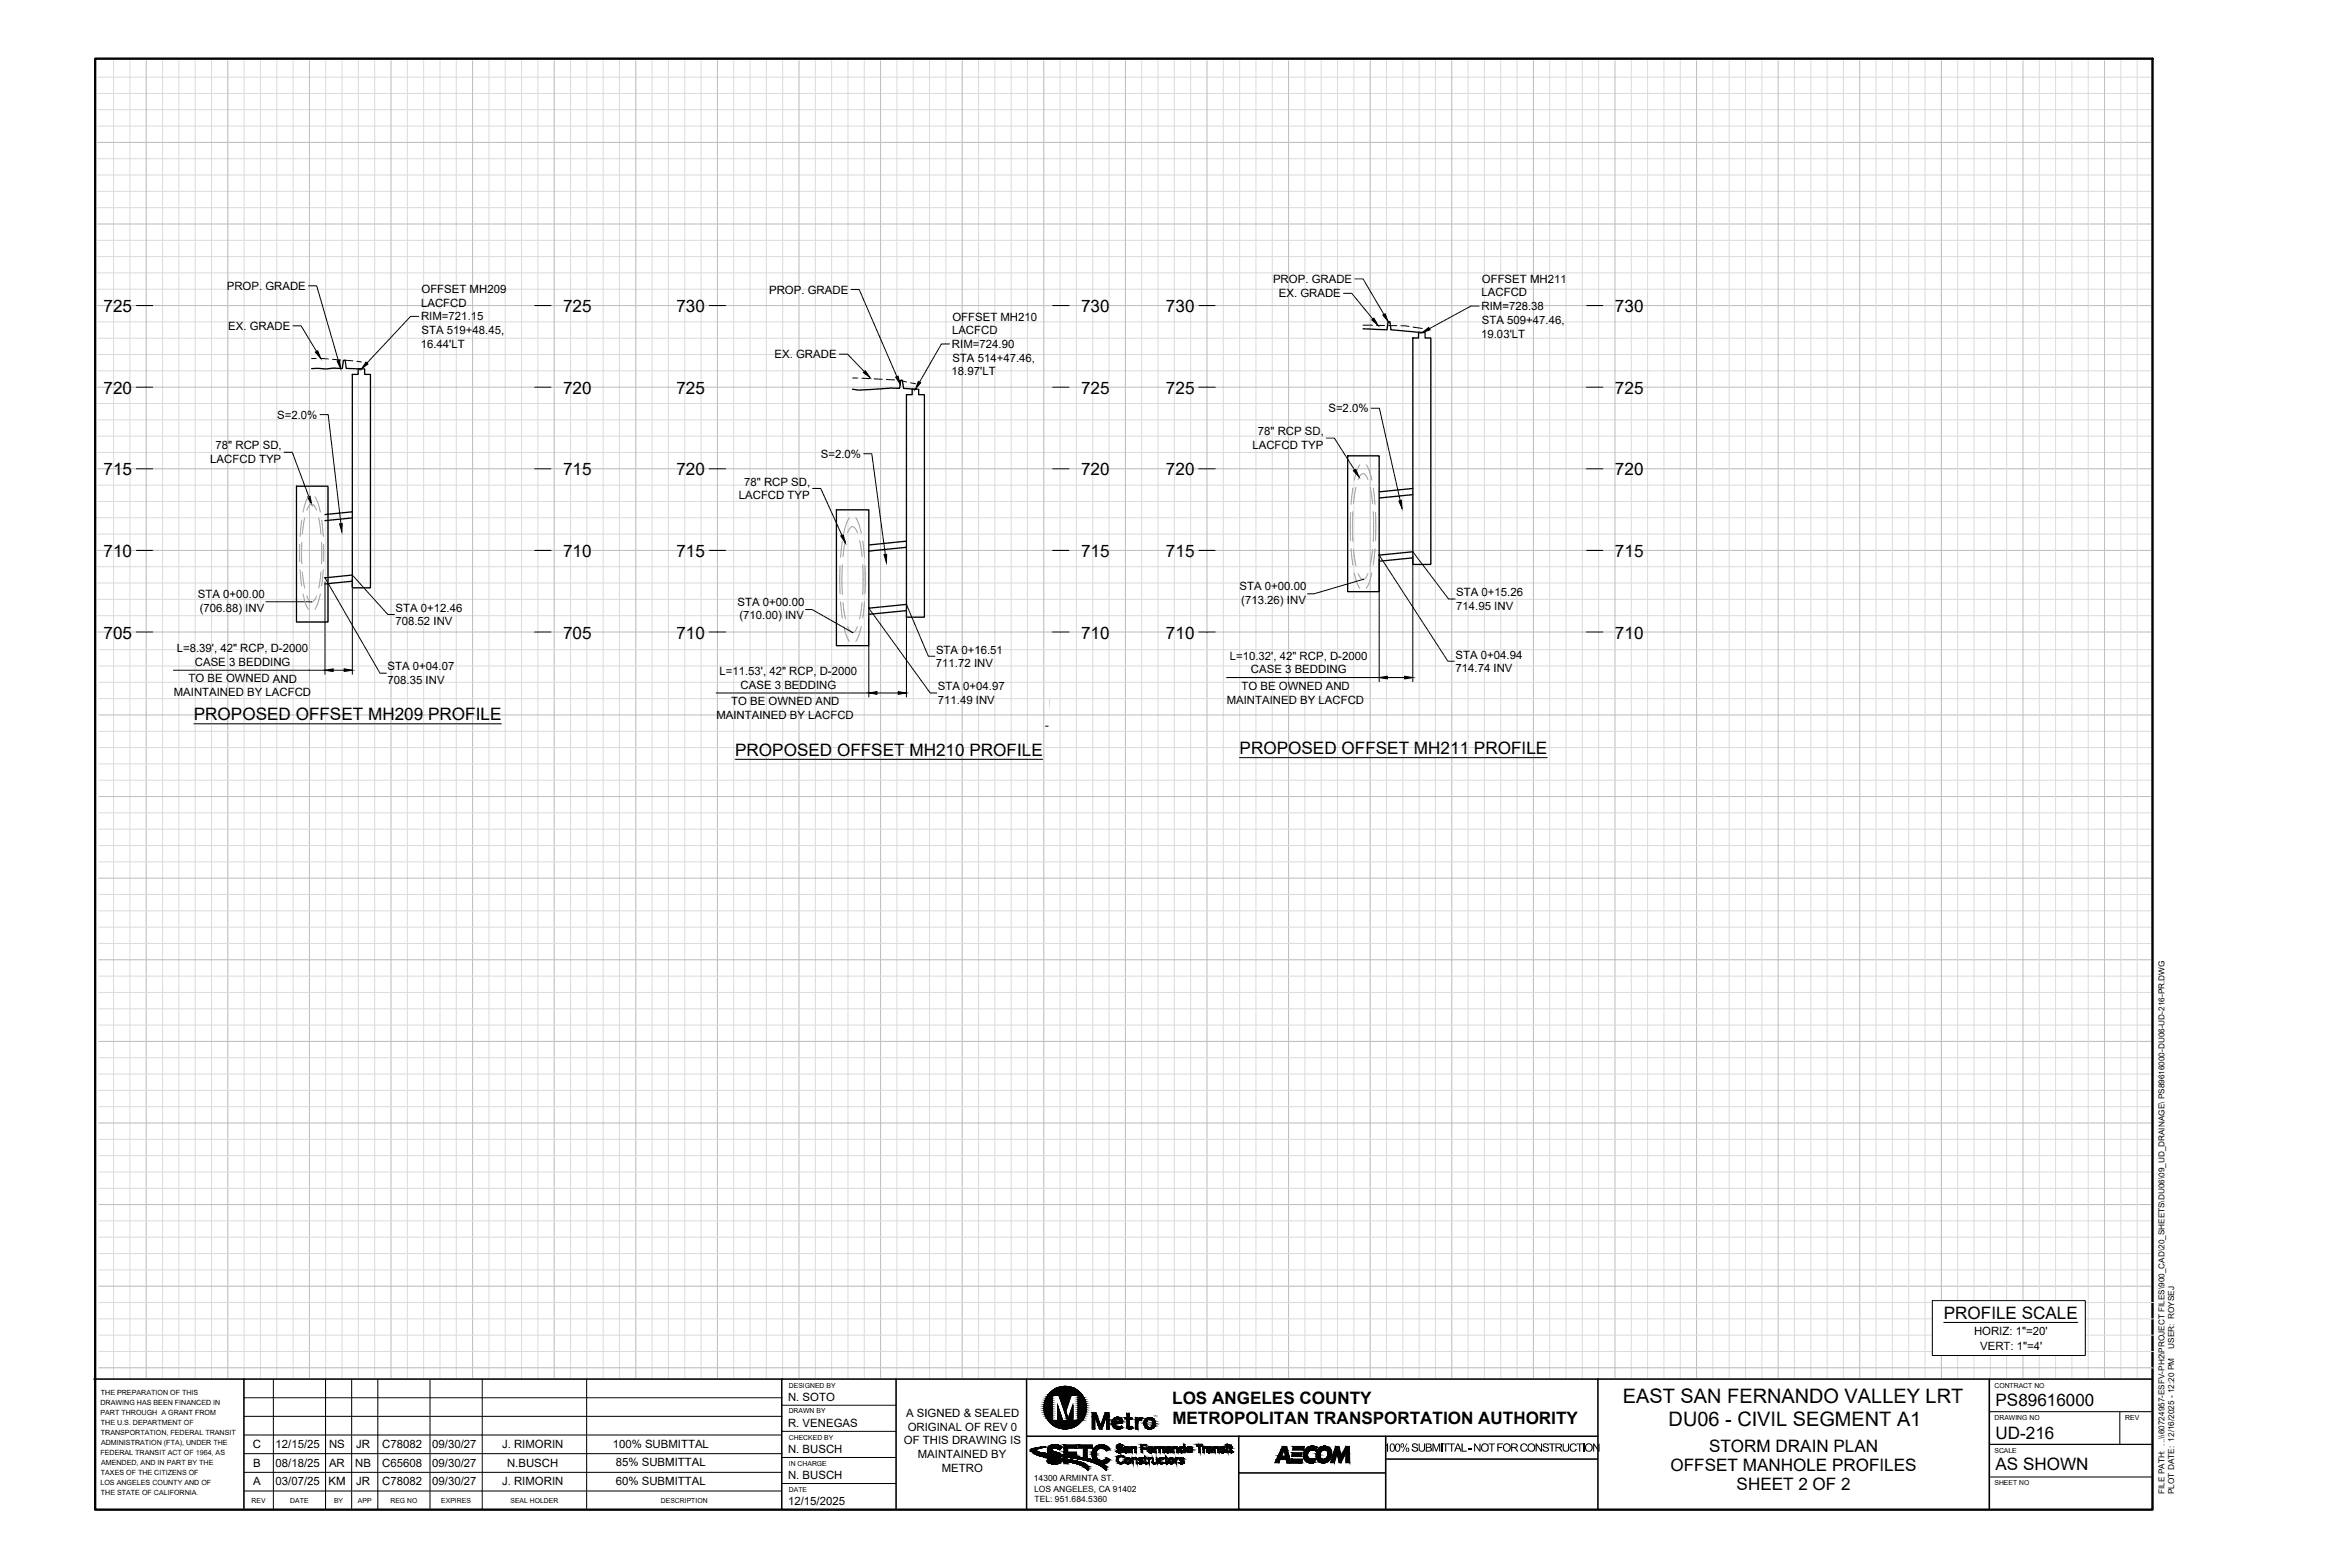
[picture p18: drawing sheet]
<svg xmlns="http://www.w3.org/2000/svg" width="914mm" height="610mm" viewBox="0 0 914 610" stroke-linecap="round" stroke-linejoin="round" font-family="sans-serif">
<defs><g id="words">
<g font-size="7.8">
<text x="631.5" y="545.9">EAST SAN FERNANDO VALLEY LRT</text>
<text x="649.3" y="554.8">DU06 - CIVIL SEGMENT A1</text>
</g>
<g font-size="6.7">
<text x="40.3" y="121.5">725</text>
<text x="219.1" y="121.5">725</text>
<text x="263.2" y="121.5">730</text>
<text x="420.6" y="121.5">730</text>
<text x="453.7" y="121.5">730</text>
<text x="628.4" y="121.5">730</text>
<text x="40.3" y="153.2">720</text>
<text x="219.1" y="153.2">720</text>
<text x="263.2" y="153.2">725</text>
<text x="420.6" y="153.2">725</text>
<text x="453.7" y="153.2">725</text>
<text x="628.4" y="153.2">725</text>
<text x="40.3" y="185">715</text>
<text x="219.1" y="185">715</text>
<text x="263.2" y="185">720</text>
<text x="420.6" y="185">720</text>
<text x="453.7" y="185">720</text>
<text x="628.4" y="185">720</text>
<text x="40.3" y="216.7">710</text>
<text x="219.1" y="216.7">710</text>
<text x="263.2" y="216.7">715</text>
<text x="420.6" y="216.7">715</text>
<text x="453.7" y="216.7">715</text>
<text x="628.4" y="216.7">715</text>
<text x="40.3" y="248.5">705</text>
<text x="219.1" y="248.5">705</text>
<text x="263.2" y="248.5">710</text>
<text x="420.6" y="248.5">710</text>
<text x="453.7" y="248.5">710</text>
<text x="628.4" y="248.5">710</text>
<text x="75.4" y="280.2">PROPOSED OFFSET MH209 PROFILE</text>
<text x="286" y="294">PROPOSED OFFSET MH210 PROFILE</text>
<text x="482.3" y="293.3">PROPOSED OFFSET MH211 PROFILE</text>
<text x="756.4" y="513.1">PROFILE SCALE</text>
<text x="456.1" y="546.1">LOS ANGELES COUNTY</text>
<text x="776.5" y="547.1">PS89616000</text>
<text x="456.2" y="554.1">METROPOLITAN TRANSPORTATION AUTHORITY</text>
<text x="776.5" y="559.8">UD-216</text>
<text x="665" y="565">STORM DRAIN PLAN</text>
<text x="650" y="572.4">OFFSET MANHOLE PROFILES</text>
<text x="776.5" y="571.7">AS SHOWN</text>
<text x="675.7" y="579.8">SHEET 2 OF 2</text>
</g>
<g font-size="4.4">
<text x="88.2" y="112.8">PROP. GRADE</text>
<text x="495.3" y="110.1">PROP. GRADE</text>
<text x="576.6" y="110">OFFSET MH211</text>
<text x="163.9" y="119.4">LACFCD</text>
<text x="164" y="114">OFFSET MH209</text>
<text x="299.3" y="114.2">PROP. GRADE</text>
<text x="497.6" y="115.7">EX. GRADE</text>
<text x="576.5" y="115.3">LACFCD</text>
<text x="163.9" y="124.7">RIM=721.15</text>
<text x="370.6" y="124.7">OFFSET MH210</text>
<text x="576.5" y="120.6">RIM=728.38</text>
<text x="88.8" y="128.3">EX. GRADE</text>
<text x="164" y="130">STA 519+48.45,</text>
<text x="370.4" y="130.1">LACFCD</text>
<text x="576.3" y="131.3">19.03'LT</text>
<text x="576.6" y="126">STA 509+47.46,</text>
<text x="163.7" y="135.3">16.44'LT</text>
<text x="370.4" y="135.4">RIM=724.90</text>
<text x="301.4" y="139.3">EX. GRADE</text>
<text x="370.6" y="140.7">STA 514+47.46,</text>
<text x="370.3" y="146">18.97'LT</text>
<text x="516.9" y="160.4">S=2.0%</text>
<text x="107.9" y="162.9">S=2.0%</text>
<text x="489.4" y="169.4">78&quot; RCP SD,</text>
<text x="83.9" y="174.9">78&quot; RCP SD,</text>
<text x="319.4" y="178.1">S=2.0%</text>
<text x="487.3" y="174.7">LACFCD TYP</text>
<text x="81.8" y="180.2">LACFCD TYP</text>
<text x="289.6" y="188.9">78&quot; RCP SD,</text>
<text x="287.5" y="194.3">LACFCD TYP</text>
<text x="77" y="232.6">STA 0+00.00</text>
<text x="482.3" y="229.5">STA 0+00.00</text>
<text x="566.6" y="232">STA 0+15.26</text>
<text x="77.7" y="237.9">(706.88) INV</text>
<text x="153.9" y="238">STA 0+12.46</text>
<text x="287" y="235.6">STA 0+00.00</text>
<text x="483" y="234.8">(713.26) INV</text>
<text x="566.6" y="237.3">714.95 INV</text>
<text x="153.9" y="243.3">708.52 INV</text>
<text x="287.7" y="240.9">(710.00) INV</text>
<text x="411.9" y="248.4">STA 0+00.00</text>
<text x="68.8" y="253.7">L=8.39', 42&quot; RCP, D-2000</text>
<text x="364.2" y="254.3">STA 0+16.51</text>
<text x="412.6" y="253.7">(713.26) INV</text>
<text x="478.5" y="256.6">L=10.32', 42&quot; RCP, D-2000</text>
<text x="566.4" y="256.2">STA 0+04.94</text>
<text x="75.8" y="259.1">CASE 3 BEDDING</text>
<text x="150.8" y="260.8">STA 0+04.07</text>
<text x="279.9" y="262.6">L=11.53', 42&quot; RCP, D-2000</text>
<text x="364.2" y="259.6">711.72 INV</text>
<text x="486.8" y="261.9">CASE 3 BEDDING</text>
<text x="566.4" y="261.5">714.74 INV</text>
<text x="73.4" y="265.5">TO BE OWNED AND</text>
<text x="150.8" y="266.1">708.35 INV</text>
<text x="288.2" y="267.9">CASE 3 BEDDING</text>
<text x="365" y="268.5">STA 0+04.97</text>
<text x="483.1" y="268.3">TO BE OWNED AND</text>
<text x="67.6" y="270.8">MAINTAINED BY LACFCD</text>
<text x="284.5" y="274.3">TO BE OWNED AND</text>
<text x="364.9" y="273.9">711.49 INV</text>
<text x="408.1" y="275.5">L=10.32', 42&quot; RCP, D-2000</text>
<text x="477.3" y="273.7">MAINTAINED BY LACFCD</text>
<text x="278.7" y="279.7">MAINTAINED BY LACFCD</text>
<text x="768.1" y="519.3">HORIZ: 1&quot;=20'</text>
<text x="770.5" y="525.1">VERT: 1&quot;=4'</text>
<text x="306.6" y="544.9">N. SOTO</text>
<text x="352.6" y="551.2">A SIGNED &amp; SEALED</text>
<text x="306.6" y="555">R. VENEGAS</text>
<text x="353.2" y="556.6">ORIGINAL OF REV 0</text>
<text x="98.4" y="563.3">C</text>
<text x="107.2" y="563.3">12/15/25</text>
<text x="128" y="563.3">NS</text>
<text x="138.6" y="563.3">JR</text>
<text x="148.7" y="563.3">C78082</text>
<text x="168.2" y="563.3">09/30/27</text>
<text x="195.3" y="563.3">J. RIMORIN</text>
<text x="238.4" y="563.1">100% SUBMITTAL</text>
<text x="351.7" y="561.9">OF THIS DRAWING IS</text>
<text x="306.6" y="565.2">N. BUSCH</text>
<text x="357.1" y="567.2">MAINTAINED BY</text>
<text x="538.5" y="564.7">100% SUBMITTAL - NOT FOR CONSTRUCTION</text>
<text x="98.5" y="570.6">B</text>
<text x="107.2" y="570.6">08/18/25</text>
<text x="128" y="570.6">AR</text>
<text x="138.2" y="570.6">NB</text>
<text x="148.7" y="570.6">C65608</text>
<text x="168.2" y="570.6">09/30/27</text>
<text x="197.3" y="570.6">N.BUSCH</text>
<text x="239.6" y="570.4">85% SUBMITTAL</text>
<text x="306.6" y="575.3">N. BUSCH</text>
<text x="366.4" y="572.5">METRO</text>
<text x="98.5" y="577.8">A</text>
<text x="107.2" y="577.8">03/07/25</text>
<text x="127.8" y="577.8">KM</text>
<text x="138.6" y="577.8">JR</text>
<text x="148.7" y="577.8">C78082</text>
<text x="168.2" y="577.8">09/30/27</text>
<text x="195.3" y="577.8">J. RIMORIN</text>
<text x="239.6" y="577.7">60% SUBMITTAL</text>
<text x="306.6" y="585.5">12/15/2025</text>
</g>
<g font-size="3.3">
<text x="402.3" y="576.3">14300 ARMINTA ST.</text>
<text x="402.4" y="580.3">LOS ANGELES, CA 91402</text>
<text x="402.5" y="584.3">TEL: 951.684.5360</text>
</g>
<g font-size="3.2">
<text x="846" y="524.7" transform="rotate(-90 846 524.7)">USER: ROYSEJ</text>
<text x="842.2" y="581.2" transform="rotate(-90 842.2 581.2)">FILE PATH: ...\\60724957-ESFV-PH2\PROJECT FILES\900_CAD\20_SHEETS\DU06\09_UD_DRAINAGE\ PS89616000-DU06-UD-216-PR.DWG</text>
<text x="846" y="581.2" transform="rotate(-90 846 581.2)">PLOT DATE: 12/16/2025 - 12:20 PM</text>
</g>
<g font-size="2.8">
<text x="39.2" y="542.8">THE PREPARATION OF THIS</text>
<text x="39.1" y="546.7">DRAWING HAS BEEN FINANCED IN</text>
<text x="39.1" y="550.5">PART THROUGH A GRANT FROM</text>
<text x="39.2" y="554.4">THE U.S. DEPARTMENT OF</text>
<text x="39.2" y="558.3">TRANSPORTATION, FEDERAL TRANSIT</text>
<text x="39.3" y="562.2">ADMINISTRATION (FTA), UNDER THE</text>
<text x="39.1" y="566.1">FEDERAL TRANSIT ACT OF 1964, AS</text>
<text x="39.3" y="570">AMENDED, AND IN PART BY THE</text>
<text x="39.2" y="573.9">TAXES OF THE CITIZENS OF</text>
<text x="39.1" y="577.8">LOS ANGELES COUNTY AND OF</text>
<text x="39.2" y="581.7">THE STATE OF CALIFORNIA.</text>
</g>
<g font-size="2.7">
<text x="307" y="539.9">DESIGNED BY</text>
<text x="776.1" y="540">CONTRACT NO</text>
<text x="306.9" y="549.8">DRAWN BY</text>
<text x="776.1" y="552.4">DRAWING NO</text>
<text x="826.9" y="552.3">REV</text>
<text x="307" y="560">CHECKED BY</text>
<text x="776.1" y="565.1">SCALE</text>
<text x="307" y="570.2">IN CHARGE</text>
<text x="307" y="580.3">DATE</text>
<text x="776.1" y="577.8">SHEET NO</text>
<text x="97.9" y="584.6">REV</text>
<text x="113" y="584.6">DATE</text>
<text x="130" y="584.6">BY</text>
<text x="139.3" y="584.6">APP</text>
<text x="151.9" y="584.6">REG NO</text>
<text x="171.7" y="584.6">EXPIRES</text>
<text x="198.6" y="584.6">SEAL HOLDER</text>
<text x="257.2" y="584.6">DESCRIPTION</text>
</g>
<text font-size="1" x="448.8" y="551.2">TM</text>
</g></defs>
<!-- layer: C-PROF-GRID-MINR -->
<g fill="none" stroke="#dbdbdb" stroke-width=".39">
<path d="M37.9 36.3h800M37.9 30h800M44.2 23.6v512.9M50.5 23.6v512.9M63.2 23.6v512.9M69.6 23.6v512.9M75.9 23.6v512.9M82.3 23.6v512.9M95 23.6v512.9M101.3 23.6v512.9M107.7 23.6v512.9M114 23.6v512.9"/>
<path d="M126.7 23.6v512.9M133.1 23.6v512.9M139.4 23.6v512.9M145.8 23.6v512.9M158.5 23.6v512.9M164.8 23.6v512.9M171.2 23.6v512.9M177.5 23.6v512.9M190.2 23.6v512.9M196.6 23.6v512.9M202.9 23.6v512.9M209.3 23.6v512.9"/>
<path d="M222 23.6v512.9M228.3 23.6v512.9M234.7 23.6v512.9M241 23.6v512.9M253.7 23.6v512.9M260.1 23.6v512.9M266.4 23.6v512.9M272.8 23.6v512.9M285.5 23.6v512.9M291.8 23.6v512.9M298.2 23.6v512.9M304.5 23.6v512.9"/>
<path d="M317.2 23.6v512.9M323.6 23.6v512.9M329.9 23.6v512.9M336.3 23.6v512.9M349 23.6v512.9M355.3 23.6v512.9M361.7 23.6v512.9M368 23.6v512.9M380.7 23.6v512.9M387.1 23.6v512.9M393.4 23.6v512.9M399.8 23.6v512.9"/>
<path d="M412.5 23.6v512.9M418.8 23.6v512.9M425.2 23.6v512.9M431.5 23.6v512.9M444.2 23.6v512.9M450.6 23.6v512.9M456.9 23.6v512.9M463.3 23.6v512.9M476 23.6v512.9M482.3 23.6v512.9M488.7 23.6v512.9M495 23.6v512.9"/>
<path d="M507.7 23.6v512.9M514.1 23.6v512.9M520.4 23.6v512.9M526.8 23.6v512.9M539.5 23.6v512.9M545.8 23.6v512.9M552.2 23.6v512.9M558.5 23.6v512.9M571.2 23.6v512.9M577.6 23.6v512.9M583.9 23.6v512.9M590.3 23.6v512.9"/>
<path d="M603 23.6v512.9M609.3 23.6v512.9M615.7 23.6v512.9M622 23.6v512.9M634.7 23.6v512.9M641.1 23.6v512.9M647.4 23.6v512.9M653.8 23.6v512.9M666.5 23.6v512.9M672.8 23.6v512.9M679.2 23.6v512.9M685.5 23.6v512.9"/>
<path d="M698.2 23.6v512.9M704.6 23.6v512.9M710.9 23.6v512.9M717.3 23.6v512.9M730 23.6v512.9M736.3 23.6v512.9M742.7 23.6v512.9M749 23.6v512.9M761.7 23.6v512.9M768.1 23.6v512.9M774.4 23.6v512.9M780.8 23.6v512.9"/>
<path d="M793.5 23.6v512.9M799.8 23.6v512.9M806.2 23.6v512.9M812.5 23.6v512.9M825.2 23.6v512.9M831.6 23.6v512.9M837.9 23.6v482.1M37.9 49h800M37.9 42.7h800M37.9 74.4h800M37.9 68.1h800M37.9 61.7h800"/>
<path d="M37.9 99.8h800M37.9 93.5h800M37.9 80.8h800M37.9 112.5h800M37.9 106.2h800M37.9 137.9h800M37.9 131.6h800M37.9 125.2h800M37.9 157h800M37.9 144.3h800M37.9 176h800M37.9 169.7h800"/>
<path d="M37.9 163.3h800M37.9 195.1h800M37.9 188.7h800M37.4 201.4h800.5M37.9 207.8h800M37.9 239.5h800M37.9 233.2h800M37.9 226.8h800M37.9 220.5h800M38.4 259.1h799.5M38.4 252.7h799.5M38.4 271.8h799.5"/>
<path d="M38.4 265.4h799.5M38.4 297.2h799.5M38.4 290.8h799.5M38.4 284.5h799.5M38.4 316.2h799.5M38.4 303.5h799.5M38.4 335.3h799.5M38.4 328.9h799.5M38.4 322.6h799.5M38.4 354.3h799.5M38.4 348h799.5M38.4 379.7h799.5"/>
<path d="M38.4 367h799.5M38.4 360.7h799.5M38.4 398.8h799.5M38.4 392.4h799.5M38.4 386.1h799.5M38.4 417.8h799.5M38.4 411.5h799.5M37.9 424.2h800M38.4 430.5h799.5M38.4 455.9h799.5M38.4 449.6h799.5M38.4 443.2h799.5"/>
<path d="M38.4 462.3h799.5M38.4 475h799.5M38.4 494h799.5M38.4 487.7h799.5M38.4 481.3h799.5M38.4 519.4h799.5M38.4 513.1h799.5M38.4 506.7h799.5M38.4 525.8h799.5"/>
</g>
<!-- layer: C-PROF-GRID-MAJR -->
<g fill="none" stroke="#bababa" stroke-width=".39">
<path d="M56.9 23.6v512.9M88.6 23.6v512.9M120.4 23.6v512.9M152.1 23.6v512.9M183.9 23.6v512.9M215.6 23.6v512.9M247.4 23.6v512.9M279.1 23.6v512.9M310.9 23.6v512.9M342.6 23.6v512.9M374.4 23.6v512.9M406.1 23.6v512.9"/>
<path d="M437.9 23.6v512.9M469.6 23.6v512.9M501.4 23.6v512.9M533.1 23.6v512.9M564.9 23.6v512.9M596.6 23.6v512.9M628.4 23.6v512.9M660.1 23.6v512.9M691.9 23.6v512.9M723.6 23.6v512.9M755.4 23.6v512.9M787.1 23.6v512.9"/>
<path d="M818.9 23.6v512.9M37.9 55.4h800M37.9 87.1h800M37.9 118.9h800M37.9 150.6h800M37.9 182.4h800M37.9 214.1h800M37.9 245.9h800M38.4 278.1h799.5M38.4 309.9h799.5M38.4 341.6h799.5M38.4 373.4h799.5"/>
<path d="M38.4 405.1h799.5M38.4 436.9h799.5M38.4 468.6h799.5M38.4 500.4h799.5M38.4 532.1h799.5"/>
</g>
<!-- layer: G-LOGO-SFTC -->
<g fill="#000" stroke="#000" stroke-width=".39">
<path d="M402.4 565.3h.5zM402.5 563.8h.2zM402.4 563.9h.2zM402.4 563.9h.3zM402.5 563.9h.2zM402.5 563.6h.3zM402.6 563.6h.2zM402.8 563.5h.2zM402.9 563.5h.2zM403 563.4h.2zM403.2 563.4h.2zM403.9 565.7h.4z"/>
<path d="M403.7 563.2h.2zM403.8 563.2h.3zM404 563.2l.2-.1zM405 563l.5-.1zM405.4 563.1h.2zM406.7 565.8h3.2zM406.5 563h.2zM406.4 563l.6-.1zM407.2 567h2.6zM407.3 565.6h.7zM407.9 566.7h.9zM408 566h3.6z"/>
<path d="M408.2 567.4h.2zM409.4 565.6h2.9zM410.3 565.7h2.2zM412.1 563.9l.2 .1zM412.1 563.9h.3zM412.2 565.8l.5 .1zM414.2 566.1h4.7zM414.8 566.1h4.1zM415.5 566.2h3.4zM417 568.2h1.1zM419.8 568.9h.8zM421.5 567h1.6z"/>
<path d="M421.7 569.6h.6zM422.6 567.2l.5 .1zM423.3 567.6h.7zM424.3 567.9h.8zM425.5 567.9h2zM425.6 568.3h.7zM426.6 569.4h1.8zM427.7 569h.5zM428 569.2h.4zM428.7 569.6h.5zM429.2 569.4h.4zM430.2 564.1l.4 .3z"/>
<path d="M430.2 564.1h1l-.6 .3zM434.7 563.4h1.9zM435 563.6h1.9zM435.4 565.1h.6zM435.5 565.2h.4zM435.6 561.9h.2zM435.6 565.2h.2zM436 569.5h.4zM436 564.5h.9zM435.9 566.2h.5zM436.9 566.8h.4zM437.6 563.4h.2z"/>
<path d="M438 563.6h.3zM438 565.1h.3zM438.3 562.7h.2zM439 565.1h.4zM440.2 565.1h.4zM441.6 567.1h.3zM441.7 565.1h.4zM441.9 567.5h.5zM445.9 569.4h.2zM446.2 569.2h.2zM446.8 563.2h1.8zM447.3 565.1h.9z"/>
<path d="M447.6 565.1h.2zM448.3 564.5h.2zM449.3 569.2h.6zM449.5 565.1h.4zM451.1 565.1h.4zM451.8 569.5h.4zM451.9 567h.2zM452.2 562.7h.2zM452.4 567.6h.3zM452.6 565.1h.5zM453.9 569.4h.3zM454.2 569.2h.2z"/>
<path d="M454.2 563.6h.2zM454.5 562.7h.2zM455.2 565.1h.4zM455.6 569.5h.4zM455.6 569.5h.2zM456.4 565.1h.4zM457.9 565.1h.4zM459.7 565.1h.2zM460 564.6h1.1zM460.7 565.1h.4zM462.6 562.8h.3zM465.5 561.9h.3z"/>
<path d="M466.7 565.1h.4zM467.1 562.5h.9zM468.2 565.1h.4zM469.1 562.8h.3zM469.8 563.4h.3zM470.3 563.6h.2zM471.3 565.1h.4zM472.4 565.1h.5zM474 565.1h.4zM475.3 562.9h1.1zM475.6 564.2h1.2zM475.9 564.7h.8z"/>
<path d="M475.7 562.7h.2zM475.7 565.1h.2zM478.2 562.8h.2zM478.5 562.1h.6zM479 565.1h.3zM479.3 564.6h.2z"/>
<path d="M401.8 564.5l.2 .2zM401.8 564.5l.2 .2z"/>
<path d="M401.8 564.8h.3zM401.8 564.8h.3z"/>
<path d="M401.9 564.8l.3 .1zM401.9 564.8l.3 .1z"/>
<path d="M401.9 564.9l.4 .1zM401.9 564.9l.4 .1z"/>
<path d="M402.3 564.3l.2 .2zM402.3 564.3l.2 .2z"/>
<path d="M402 565h.3zM402 565h.3z"/>
<path d="M402 565h.4zM402 565h.4z"/>
<path d="M402 565l.4 .1zM402 565l.4 .1z"/>
<path d="M402.1 565.1h.4zM402.1 565.1h.4z"/>
<path d="M402.3 564.5h.2zM402.3 564.5h.2z"/>
<path d="M402.3 564.5h.3zM402.3 564.5h.3z"/>
<path d="M402.1 565.1l.5 .1zM402.1 565.1l.5 .1z"/>
<path d="M402.2 565.2h.4zM402.2 565.2h.4z"/>
<path d="M402.6 563.8h.2zM402.6 563.8h.2z"/>
<path d="M402.3 564.5l.4 .1zM402.3 564.5l.4 .1z"/>
<path d="M402.2 565.2h.5zM402.2 565.2h.5z"/>
<path d="M402.5 565.1h.2zM402.5 565.1h.2z"/>
<path d="M402.2 565.2l.6 .1zM402.2 565.2l.6 .1z"/>
<path d="M402.5 565.1l.2 .1zM402.5 565.1l.2 .1z"/>
<path d="M402.5 563.8h.2zM402.5 563.8h.2z"/>
<path d="M402.4 564.6h.4zM402.4 564.6h.4z"/>
<path d="M402.6 565.2h.2zM402.6 565.2h.2z"/>
<path d="M402.5 563.8h.3zM402.5 563.8h.2z"/>
<path d="M402.4 564.6h.4zM402.4 564.6h.4z"/>
<path d="M402.3 565.3h.5zM402.3 565.3h.5z"/>
<path d="M402.8 565.6h.6zM402.8 565.6h.6z"/>
<path d="M402.6 563.6h.2zM402.5 563.6h.3z"/>
<path d="M402.6 563.8h.2zM402.5 563.8h.3z"/>
<path d="M402.4 564.6h.4zM402.4 564.6h.4z"/>
<path d="M402.6 565.2h.2zM402.6 565.2h.2z"/>
<path d="M402.6 563.8h.2zM402.6 563.8h.2z"/>
<path d="M402.4 564.6l.5 .1zM402.4 564.6l.5 .1z"/>
<path d="M402.3 565.3h.6zM402.3 565.3h.6zM402.4 565.3h.5z"/>
<path d="M402.6 565.2h.3zM402.6 565.2h.3z"/>
<path d="M402.6 563.8h.3zM402.6 563.8h.2z"/>
<path d="M402.7 565.2h.2zM402.7 565.2h.2z"/>
<path d="M402.4 565.3l.6 .1zM402.4 565.3l.6 .1z"/>
<path d="M402.7 565.2h.2zM402.7 565.2h.2z"/>
<path d="M402.7 563.8h.2zM402.7 563.8h.2z"/>
<path d="M402.7 563.8h.2zM402.6 563.8h.3z"/>
<path d="M402.5 564.7h.5zM402.5 564.7h.5z"/>
<path d="M402.7 565.2l.3 .1zM402.7 565.2l.3 .1z"/>
<path d="M402.7 563.7h.2zM402.7 563.7l.2 .1z"/>
<path d="M402.9 565.7h.8zM402.9 565.7h.8z"/>
<path d="M403 563.6h.2zM403 563.6h.2z"/>
<path d="M402.5 564.7h.6zM402.5 564.7h.6z"/>
<path d="M402.4 565.4h.6zM402.4 565.4h.6z"/>
<path d="M402.8 565.3h.2zM402.8 565.3h.2z"/>
<path d="M402.8 564.6h.2zM402.8 564.6h.2z"/>
<path d="M402.7 563.7h.3zM402.7 563.7h.2z"/>
<path d="M402.8 565.3h.3zM402.8 565.3h.3zM402.8 565.3h.3zM402.8 565.3h.3z"/>
<path d="M402.8 563.5h.2zM402.8 563.5h.2z"/>
<path d="M402.8 563.7h.2zM402.8 563.7h.2z"/>
<path d="M402.8 563.7h.2zM402.7 563.7h.3z"/>
<path d="M402.5 565.4h.6zM402.5 565.4h.6z"/>
<path d="M402.8 563.5h.3zM402.8 563.5h.2z"/>
<path d="M402.6 564.7h.5zM402.6 564.7h.5z"/>
<path d="M402.9 564.6l.2 .1zM402.9 564.6l.2 .1z"/>
<path d="M402.8 563.7h.3zM402.8 563.7h.2z"/>
<path d="M402.8 565.3h.3zM402.8 565.3h.3z"/>
<path d="M402.9 564.7h.2zM402.9 564.7h.2z"/>
<path d="M402.9 563.5h.2zM402.8 563.5h.3z"/>
<path d="M402.9 563.7h.2zM402.8 563.7h.3z"/>
<path d="M402.5 565.4h.7zM402.5 565.4h.7z"/>
<path d="M402.9 564.7h.3zM402.9 564.7h.3z"/>
<path d="M402.6 564.7l.6 .1zM402.6 564.7l.6 .1z"/>
<path d="M402.9 565.3h.3zM402.9 565.3h.3z"/>
<path d="M403.2 565h.9zM403.2 565h.9z"/>
<path d="M403 564.7h.2zM403 564.7h.2z"/>
<path d="M402.9 563.6h.3zM402.9 563.7h.2zM402.9 563.7h.2zM402.9 563.7h.2z"/>
<path d="M402.6 565.4h.6zM402.6 565.4h.6z"/>
<path d="M402.6 565.4l.7 .1zM402.6 565.4l.7 .1z"/>
<path d="M402.9 565.3h.3zM402.9 565.3h.3z"/>
<path d="M402.6 564.8h.7zM402.6 564.8h.7z"/>
<path d="M402.9 565.3l.4 .1zM402.9 565.3l.4 .1z"/>
<path d="M403 564.7h.2zM403 564.7h.2zM403 564.7h.2zM403 564.7h.2z"/>
<path d="M403 563.6h.2zM402.9 563.6h.3z"/>
<path d="M403 564.7h.3zM403 564.7h.3z"/>
<path d="M402.6 565.5h.8zM402.6 565.5h.8z"/>
<path d="M403 565.4h.3zM403 565.4h.3z"/>
<path d="M403 563.6h.3zM403 563.6h.2z"/>
<path d="M402.7 564.8h.7zM402.7 564.8h.7z"/>
<path d="M403 565.4h.3zM403 565.4h.3z"/>
<path d="M403.1 564.7h.2zM403.1 564.7h.2z"/>
<path d="M403.1 563.6h.2zM403 563.6h.3z"/>
<path d="M403.1 564.7h.2zM403.1 564.7h.2z"/>
<path d="M403.1 563.6h.2zM403.1 563.6h.2z"/>
<path d="M403.1 565.4h.3zM403.1 565.4h.3zM403.1 565.4h.3zM403.1 565.4h.3z"/>
<path d="M403.1 564.7h.3zM403.1 564.7h.3zM403.2 564.7h.2zM403.2 564.7h.2z"/>
<path d="M402.7 564.8h.7zM402.7 564.8h.7z"/>
<path d="M402.7 565.5l.7 .1zM402.7 565.5l.7 .1z"/>
<path d="M403.1 563.6h.3zM403.1 563.6h.3z"/>
<path d="M403.1 563.6h.3zM403.1 563.6h.2z"/>
<path d="M403.1 565.4h.4zM403.1 565.4h.4z"/>
<path d="M403.2 564.7l.2 .1zM403.2 564.7l.2 .1z"/>
<path d="M403.2 563.4h.2zM403.2 563.4h.2z"/>
<path d="M402.7 564.8h.7zM402.7 564.8h.7z"/>
<path d="M402.8 564.8l.7 .1zM402.8 564.8l.7 .1z"/>
<path d="M402.8 565.6h.7zM402.8 565.6h.7z"/>
<path d="M403.2 564.8h.3zM403.2 564.8h.3z"/>
<path d="M403.2 563.6h.3zM403.1 563.6h.3z"/>
<path d="M403.2 565.4l.3 .1zM403.2 565.4l.3 .1z"/>
<path d="M403.2 564.8h.3zM403.2 564.8h.3z"/>
<path d="M403.3 563.4h.2zM403.2 563.4h.2z"/>
<path d="M403.2 563.5h.3zM403.2 563.6h.3z"/>
<path d="M402.8 564.9h.8zM402.8 564.9h.8z"/>
<path d="M403.2 564.8h.3zM403.2 564.8h.3z"/>
<path d="M403.2 563.5h.3zM403.2 563.5h.3z"/>
<path d="M403.2 565.5h.3zM403.2 565.5h.3z"/>
<path d="M403.2 565.5h.4zM403.2 565.5h.4z"/>
<path d="M402.8 565.6h.8zM402.8 565.6h.8z"/>
<path d="M402.8 564.9h.8zM402.8 564.9h.8z"/>
<path d="M403.3 564.8h.3zM403.3 564.8h.3z"/>
<path d="M403.3 564.8h.3zM403.3 564.8h.3zM403.4 564.8h.2zM403.4 564.8h.2z"/>
<path d="M403.4 563.3h.2zM403.3 563.4h.2zM403.3 563.4h.2zM403.3 563.4h.2z"/>
<path d="M403.3 563.5h.3zM403.3 563.5h.3z"/>
<path d="M403.3 563.5h.3zM403.2 563.5h.3z"/>
<path d="M403.3 565.5h.3zM403.3 565.5h.3z"/>
<path d="M403.4 563.3h.2zM403.4 563.3h.2z"/>
<path d="M402.9 565.6l.8 .1zM402.9 565.6l.8 .1z"/>
<path d="M403.3 565.5h.3zM403.3 565.5h.3z"/>
<path d="M403.4 564.8h.3zM403.4 564.8h.3zM403.4 564.8h.3zM403.4 564.8h.3z"/>
<path d="M403.6 563.4h.3zM403.6 563.4h.3z"/>
<path d="M402.9 564.9h.8zM402.9 564.9h.8z"/>
<path d="M403.4 565.5h.3zM403.4 565.5h.3z"/>
<path d="M403.5 563.3h.2zM403.4 563.3h.2z"/>
<path d="M403.4 563.5h.3zM403.3 563.5h.3z"/>
<path d="M403.4 564.8l.4 .1zM403.4 564.8l.4 .1z"/>
<path d="M402.9 564.9h.9zM402.9 564.9h.9z"/>
<path d="M403.4 565.5l.3 .1zM403.4 565.5l.3 .1z"/>
<path d="M402.9 565.7h.9zM402.9 565.7h.9z"/>
<path d="M403.4 565.6h.4zM403.4 565.6h.4z"/>
<path d="M403.5 563.5h.3zM403.4 563.5h.3zM403.4 563.5h.3zM403.4 563.5h.3z"/>
<path d="M403.5 564.9h.3zM403.5 564.9h.3z"/>
<path d="M403.5 563.3h.3zM403.5 563.3h.2z"/>
<path d="M403.5 563.5h.3zM403.5 563.5h.3z"/>
<path d="M403 564.9h.8zM403 564.9h.8z"/>
<path d="M403.5 564.9h.3zM403.5 564.9h.3z"/>
<path d="M403.6 563.3h.2zM403.5 563.3h.3z"/>
<path d="M403.5 565.6h.4zM403.5 565.6h.4zM403.5 565.6h.4zM403.5 565.6h.4z"/>
<path d="M403 564.9l.9 .1zM403 564.9l.9 .1z"/>
<path d="M403 565.7h1zM403 565.7h1z"/>
<path d="M403.6 564.9h.3zM403.6 564.9h.3z"/>
<path d="M403.6 563.3h.3zM403.6 563.3h.2z"/>
<path d="M403.6 563.5h.3zM403.5 563.5h.3z"/>
<path d="M403.5 565.6h.4zM403.5 565.6h.4z"/>
<path d="M403.6 564.9h.3zM403.6 564.9h.3z"/>
<path d="M403 565h1zM403 565h1z"/>
<path d="M403.6 564.9h.4zM403.6 564.9h.4zM403.7 564.9h.3zM403.7 564.9h.3z"/>
<path d="M403.7 563.2h.2zM403.6 563.3h.3z"/>
<path d="M403.6 563.4h.3zM403.6 563.5h.3zM403.6 563.5h.3zM403.6 563.5h.3z"/>
<path d="M403.6 565.6h.4zM403.6 565.6h.4z"/>
<path d="M403.1 565.7l1 .1zM403.1 565.7l1 .1z"/>
<path d="M403.7 564.9h.3zM403.7 564.9h.3z"/>
<path d="M403.6 565.6h.4zM403.6 565.6h.4z"/>
<path d="M403.1 565h1zM403.1 565h1z"/>
<path d="M403.7 563.4h.3zM403.6 563.4h.3z"/>
<path d="M403.7 565.6l.4 .1zM403.7 565.6l.4 .1z"/>
<path d="M403.8 564.9h.3zM403.8 564.9h.3z"/>
<path d="M403.2 565.8h.9zM403.2 565.8h.9z"/>
<path d="M403.8 563.4h.3zM403.7 563.4h.3z"/>
<path d="M403.2 565.8h1zM403.2 565.8h1z"/>
<path d="M403.8 564.9h.3zM403.8 564.9h.3z"/>
<path d="M403.2 565h1zM403.2 565h1z"/>
<path d="M403.8 565.7h.3zM403.8 565.7h.3z"/>
<path d="M403.8 564.9h.4zM403.8 564.9h.4z"/>
<path d="M403.8 563.4h.3zM403.8 563.4h.3z"/>
<path d="M403.8 565.7h.4zM403.8 565.7h.4z"/>
<path d="M403.9 564.9l.3 .1zM403.9 564.9l.3 .1z"/>
<path d="M403.9 563.4h.3zM403.8 563.4h.3z"/>
<path d="M403.9 565h.3zM403.9 565h.3z"/>
<path d="M403.2 565l1.1 .1zM403.2 565l1.1 .1z"/>
<path d="M403.3 565.8h1zM403.3 565.8h1z"/>
<path d="M403.9 563.4h.3zM403.9 563.4h.3z"/>
<path d="M403.8 565.7h.4zM403.8 565.7h.4z"/>
<path d="M403.9 565h.4zM403.9 565h.4zM404 565h.3zM404 565h.3z"/>
<path d="M403.9 565.7h.4zM403.9 565.7h.4zM403.9 565.7h.4z"/>
<path d="M404 565h.3zM404 565h.3z"/>
<path d="M404 563.4h.3zM403.9 563.4h.3z"/>
<path d="M403.3 565.1h1.1zM403.3 565.1h1.1z"/>
<path d="M403.4 565.8l1 .1zM403.4 565.8l1 .1z"/>
<path d="M404 565h.4zM404 565h.4zM404.1 565h.3zM404.1 565h.3z"/>
<path d="M404 565.7l.5 .1zM404 565.7l.5 .1z"/>
<path d="M403.4 565.1h1zM403.4 565.1h1z"/>
<path d="M403.4 565.9h1.1zM403.4 565.9h1.1z"/>
<path d="M404.1 565h.3zM404.1 565h.3z"/>
<path d="M404.1 563.4h.3zM404 563.4h.3zM404 563.4h.3zM404 563.4h.3z"/>
<path d="M403.4 565.1h1.1zM403.4 565.1h1.1z"/>
<path d="M404.1 565h.4zM404.1 565h.4z"/>
<path d="M404.2 563.3h.3zM404.1 563.4h.3z"/>
<path d="M403.4 565.9h1.2zM403.4 565.9h1.2z"/>
<path d="M404.1 565.8h.4zM404.1 565.8h.4z"/>
<path d="M404.1 565.8h.5zM404.1 565.8h.5z"/>
<path d="M404.2 563.3h.3zM404.2 563.3h.3z"/>
<path d="M404.2 565h.3zM404.2 565h.3z"/>
<path d="M404.2 565h.3zM404.2 565h.3z"/>
<path d="M403.4 565.1h1.2zM403.4 565.1h1.2z"/>
<path d="M404.2 565h.4zM404.2 565h.4z"/>
<path d="M404.3 563.3h.3zM404.2 563.3h.3z"/>
<path d="M403.5 565.9l1.2 .1zM403.5 565.9l1.2 .1z"/>
<path d="M404.4 563.1h.2zM404.3 563.1h.2z"/>
<path d="M404.2 565.8h.4zM404.2 565.8h.4z"/>
<path d="M404.2 565.8h.5zM404.2 565.8h.5z"/>
<path d="M404.3 565h.3zM404.3 565h.3z"/>
<path d="M404.3 563.3h.3zM404.3 563.3h.3z"/>
<path d="M404.3 565l.3 .1zM404.3 565l.3 .1z"/>
<path d="M403.5 565.1h1.2zM403.5 565.1h1.2z"/>
<path d="M404.3 565.1h.4zM404.3 565.1h.4z"/>
<path d="M403.5 565.1l1.3 .1zM403.5 565.1l1.3 .1z"/>
<path d="M404.4 563.3h.3zM404.3 563.3h.3z"/>
<path d="M404.4 565.1h.3zM404.4 565.1h.3z"/>
<path d="M404.3 565.8h.4zM404.3 565.8h.4z"/>
<path d="M404.3 565.8h.5zM404.3 565.8h.5z"/>
<path d="M404.4 565.1h.4zM404.4 565.1h.4z"/>
<path d="M403.6 566h1.1zM403.6 566h1.1z"/>
<path d="M403.6 566h1.3zM403.6 566h1.3z"/>
<path d="M404.5 563.3h.3zM404.4 563.3h.3z"/>
<path d="M403.6 565.2h1.3zM403.6 565.2h1.3z"/>
<path d="M404.4 565.1h.4zM404.4 565.1h.4z"/>
<path d="M404.5 563.3h.3zM404.5 563.3h.3z"/>
<path d="M404.4 565.8l.5 .1zM404.4 565.8l.5 .1z"/>
<path d="M404.5 565.1h.3zM404.5 565.1h.3z"/>
<path d="M404.5 565.1h.4zM404.5 565.1h.4z"/>
<path d="M404.6 563.3h.3zM404.5 563.3h.3z"/>
<path d="M404.4 565.9h.6zM404.4 565.9h.6z"/>
<path d="M403.6 565.2h1.4zM403.6 565.2h1.4z"/>
<path d="M404.5 565.1h.4zM404.5 565.1h.4z"/>
<path d="M403.7 566h1.4zM403.7 566h1.4z"/>
<path d="M404.6 565.1h.3zM404.6 565.1h.3z"/>
<path d="M404.6 565.1h.4zM404.6 565.1h.4z"/>
<path d="M404.7 563.2h.3zM404.6 563.3h.3z"/>
<path d="M404.5 565.9h.5zM404.5 565.9h.5z"/>
<path d="M404.7 563.2h.3zM404.7 563.2h.3z"/>
<path d="M403.7 565.2h1.3zM403.7 565.2h1.3z"/>
<path d="M403.7 565.2h1.4zM403.7 565.2h1.4z"/>
<path d="M404.7 563.1l.3-.1zM404.6 563.1l.4-.1z"/>
<path d="M404.5 565.9h.6zM404.5 565.9h.6z"/>
<path d="M404.6 565.1h.4zM404.6 565.1h.4z"/>
<path d="M404.7 565.1h.4zM404.7 565.1h.4z"/>
<path d="M404.8 563.2h.2zM404.7 563.2h.3z"/>
<path d="M403.8 566l1.3 .1zM403.8 566l1.3 .1z"/>
<path d="M404.7 565.1l.4 .1zM404.7 565.1l.4 .1zM404.7 565.2h.4zM404.7 565.2h.4z"/>
<path d="M404.6 565.9h.6zM404.6 565.9h.6z"/>
<path d="M404.9 563.2h.2zM404.8 563.2h.2z"/>
<path d="M403.8 565.2l1.5 .1zM403.8 565.2l1.5 .1z"/>
<path d="M403.9 566.1h1.3zM403.9 566.1h1.3z"/>
<path d="M404.7 565.2h.5zM404.7 565.2h.5z"/>
<path d="M404.6 565.9l.6 .1zM404.6 565.9l.6 .1z"/>
<path d="M404.9 563.2h.3zM404.9 563.2h.2z"/>
<path d="M404.8 565.2h.5zM404.8 565.2h.5z"/>
<path d="M405 563.2h.2zM404.9 563.2h.3z"/>
<path d="M403.9 566.1h1.5zM403.9 566.1h1.5z"/>
<path d="M404.7 566h.6zM404.7 566h.6z"/>
<path d="M405 563.2h.2zM404.9 563.2h.2z"/>
<path d="M403.9 565.3h1.4zM403.9 565.3h1.4z"/>
<path d="M404.9 565.2h.4zM404.9 565.2h.4z"/>
<path d="M404.9 565.2h.5zM404.9 565.2h.5zM404.9 565.2h.5zM404.9 565.2h.5z"/>
<path d="M404.7 566h.7zM404.7 566h.7z"/>
<path d="M405.1 563.2h.2zM405 563.2h.2z"/>
<path d="M403.9 565.3h1.5zM403.9 565.3h1.5z"/>
<path d="M404.9 565.2h.5zM404.9 565.2h.5z"/>
<path d="M403.9 565.3h1.6zM403.9 565.3h1.6z"/>
<path d="M404.8 566h.6zM404.8 566h.6z"/>
<path d="M405.2 563.2h.2zM405.1 563.2h.2z"/>
<path d="M404.1 566.1l1.4 .1zM404.1 566.1l1.4 .1z"/>
<path d="M405 565.2h.5zM405 565.2h.5z"/>
<path d="M404.9 566h.6zM404.9 566h.6z"/>
<path d="M405.2 563.2h.3zM405.2 563.2h.2z"/>
<path d="M405 565.2h.5zM405 565.2h.5z"/>
<path d="M405.3 563.2h.2zM405.2 563.2h.3z"/>
<path d="M405.1 565.2h.5zM405.1 565.2h.5z"/>
<path d="M404 565.3h1.6zM404 565.3h1.6z"/>
<path d="M404.1 566.2h1.5zM404.1 566.2h1.5z"/>
<path d="M405 566h.6zM405 566h.6z"/>
<path d="M404.2 566.2h1.6zM404.2 566.2h1.6z"/>
<path d="M405.3 563.2l.3-.1zM405.2 563.2l.3-.1z"/>
<path d="M405.4 563.1h.2zM405.3 563.2h.2z"/>
<path d="M405 566l.7 .1zM405 566l.7 .1z"/>
<path d="M405.1 565.2h.5zM405.1 565.2h.5z"/>
<path d="M405.2 565.2h.5zM405.2 565.2h.5zM405.2 565.2h.5zM405.2 565.2h.5z"/>
<path d="M404.1 565.3h1.6zM404.1 565.3h1.6z"/>
<path d="M404.1 565.3h1.7zM404.1 565.3h1.7z"/>
<path d="M405.1 566.1h.6zM405.1 566.1h.6z"/>
<path d="M405.2 565.2l.6 .1zM405.2 565.2l.6 .1z"/>
<path d="M405.2 566.1h.6zM405.2 566.1h.6z"/>
<path d="M404.3 566.2l1.6 .1zM404.3 566.2l1.6 .1z"/>
<path d="M405.3 565.3h.5zM405.3 565.3h.5z"/>
<path d="M405.3 565.3h.6zM405.3 565.3h.6z"/>
<path d="M404.2 565.3l1.8 .1zM404.2 565.3l1.8 .1z"/>
<path d="M405.2 566.1h.7zM405.2 566.1h.7z"/>
<path d="M405.3 566.1h.7zM405.3 566.1h.7z"/>
<path d="M405.4 565.3h.5zM405.4 565.3h.5z"/>
<path d="M404.4 566.3h1.6zM404.4 566.3h1.6z"/>
<path d="M405.4 565.3h.6zM405.4 565.3h.6z"/>
<path d="M404.3 565.4h1.7zM404.3 565.4h1.7z"/>
<path d="M404.4 566.3h1.7zM404.4 566.3h1.7z"/>
<path d="M405.7 563.1h.3zM405.6 563.1h.3z"/>
<path d="M404.3 565.4h1.9zM404.3 565.4h1.9z"/>
<path d="M405.5 565.3h.6zM405.5 565.3h.6z"/>
<path d="M405.4 566.1h.6zM405.4 566.1h.6z"/>
<path d="M405.4 566.1l.8 .1zM405.4 566.1l.8 .1z"/>
<path d="M405.5 565.3h.6zM405.5 565.3h.6z"/>
<path d="M405.6 565.3h.6zM405.6 565.3h.6z"/>
<path d="M404.5 566.3h1.8zM404.5 566.3h1.8z"/>
<path d="M404.4 565.4h1.9zM404.4 565.4h1.9z"/>
<path d="M405.6 565.3h.6zM405.6 565.3h.6z"/>
<path d="M405.6 566.2h.6zM405.6 566.2h.6z"/>
<path d="M405.6 566.2h.8zM405.6 566.2h.8z"/>
<path d="M405.7 565.3h.6zM405.7 565.3h.6z"/>
<path d="M404.6 566.3h1.8zM404.6 566.3h1.8z"/>
<path d="M404.5 565.4h1.9zM404.5 565.4h1.9z"/>
<path d="M405.7 565.3h.6zM405.7 565.3h.6z"/>
<path d="M405.8 565.3h.6zM405.8 565.3h.6z"/>
<path d="M404.5 565.4h2zM404.5 565.4h2z"/>
<path d="M404.7 566.3l1.9 .1zM404.7 566.3l1.9 .1zM404.8 566.4h1.8zM404.8 566.4h1.8z"/>
<path d="M405.7 566.2h.7zM405.7 566.2h.7z"/>
<path d="M405.7 566.2h.8zM405.7 566.2h.8z"/>
<path d="M405.8 565.3h.6zM405.8 565.3h.6z"/>
<path d="M406 563.1l.4-.1zM406 563.1l.4-.1z"/>
<path d="M405.9 565.3l.6 .1zM405.9 565.3l.6 .1z"/>
<path d="M405.8 566.2h.7zM405.8 566.2h.7z"/>
<path d="M406 565.4h.6zM406 565.4h.6z"/>
<path d="M404.6 565.4l2.1 .1zM404.6 565.4l2.1 .1z"/>
<path d="M405.9 566.2l.8 .1zM405.9 566.2l.8 .1z"/>
<path d="M404.8 566.4h2zM404.8 566.4h2z"/>
<path d="M406 565.4h.7zM406 565.4h.7z"/>
<path d="M406.1 565.4h.6zM406.1 565.4h.6z"/>
<path d="M404.7 565.5h2zM404.7 565.5h2z"/>
<path d="M406.1 565.4h.7zM406.1 565.4h.7z"/>
<path d="M406 566.3h.7zM406 566.3h.7z"/>
<path d="M404.8 565.5h2.2zM404.8 565.5h2.2z"/>
<path d="M406.1 566.3h.8zM406.1 566.3h.8z"/>
<path d="M406.2 565.4h.6zM406.2 565.4h.6z"/>
<path d="M405 566.4l1.9 .1zM405 566.4l1.9 .1z"/>
<path d="M406.2 565.4h.7zM406.2 565.4h.7z"/>
<path d="M406.2 566.3h.8zM406.2 566.3h.8z"/>
<path d="M406.3 565.4h.6zM406.3 565.4h.6z"/>
<path d="M405.1 566.5h1.9zM405.1 566.5h1.9z"/>
<path d="M406.3 565.4h.7zM406.3 565.4h.7z"/>
<path d="M404.9 565.5h2.2zM404.9 565.5h2.2z"/>
<path d="M406.2 566.3h.9zM406.2 566.3h.9z"/>
<path d="M406.4 565.4h.6zM406.4 565.4h.6z"/>
<path d="M405.2 566.5h2.1zM405.2 566.5h2.1zM405.3 566.5h2zM405.3 566.5h2z"/>
<path d="M406.4 565.4h.7zM406.4 565.4h.7zM406.5 565.4h.6zM406.5 565.4h.6z"/>
<path d="M405 565.5h2.2zM405 565.5h2.2z"/>
<path d="M406.3 566.3l.8 .1zM406.3 566.3l.8 .1z"/>
<path d="M406.4 566.4h.8zM406.4 566.4h.8z"/>
<path d="M406.5 565.4h.8zM406.5 565.4h.8z"/>
<path d="M405 565.5l2.4 .1zM405 565.5l2.4 .1z"/>
<path d="M406.5 566.4h.8zM406.5 566.4h.8z"/>
<path d="M405.3 566.5l2.2 .1zM405.3 566.5l2.2 .1z"/>
<path d="M406.7 565.4l.6 .1zM406.7 565.4l.6 .1z"/>
<path d="M406.7 565.5h.7zM406.7 565.5h.7z"/>
<path d="M406.6 566.4h.8zM406.6 566.4h.8z"/>
<path d="M405.2 565.6h2.2zM405.2 565.6h2.2z"/>
<path d="M406.8 565.5h.6zM406.8 565.5h.6z"/>
<path d="M406.8 565.5h.7zM406.8 565.5h.7z"/>
<path d="M405.2 565.6h2.4zM405.2 565.6h2.4z"/>
<path d="M406.7 566.4h.8zM406.7 566.4h.8z"/>
<path d="M407.5 567.1h2.6zM407.5 567.1h2.6z"/>
<path d="M406.9 565.5h.6zM406.9 565.5h.6z"/>
<path d="M405.5 566.6h2.1zM405.5 566.6h2.1z"/>
<path d="M406.8 566.4h.8zM406.8 566.4h.8z"/>
<path d="M406.9 565.5h.7zM406.9 565.5h.7z"/>
<path d="M405.3 565.6h2.5zM405.3 565.6h2.5z"/>
<path d="M406.8 566.4l.9 .1zM406.8 566.4l.9 .1z"/>
<path d="M407 565.5h.7zM407 565.5h.7z"/>
<path d="M405.6 566.6h2.2zM405.6 566.6h2.2z"/>
<path d="M407.1 565.5h.6zM407.1 565.5h.6z"/>
<path d="M407 566.5h.8zM407 566.5h.8z"/>
<path d="M407.1 565.5h.7zM407.1 565.5h.7z"/>
<path d="M405.4 565.6h2.4zM405.4 565.6h2.4z"/>
<path d="M405.7 566.6l2.3 .1zM405.7 566.6l2.3 .1z"/>
<path d="M407 566.5h.9zM407 566.5h.9z"/>
<path d="M407.2 565.5h.7zM407.2 565.5h.7z"/>
<path d="M405.4 565.6h2.7zM405.4 565.6h2.7z"/>
<path d="M407.2 565.5l.8 .1zM407.2 565.5l.8 .1zM407.3 565.6h.7z"/>
<path d="M407.1 566.5h.9zM407.1 566.5h.9z"/>
<path d="M407.2 566.5h.9zM407.2 566.5h.9z"/>
<path d="M407.4 565.6h.7zM407.4 565.6h.7z"/>
<path d="M405.9 566.7h2.2zM405.9 566.7h2.2z"/>
<path d="M405.9 566.7h2.4zM405.9 566.7h2.4z"/>
<path d="M405.6 565.6h2.5zM405.6 565.6h2.5z"/>
<path d="M407.5 565.6h.6zM407.5 565.6h.6z"/>
<path d="M407.3 566.5h.9zM407.3 566.5h.9z"/>
<path d="M405.6 565.6l2.7 .1zM405.6 565.6l2.7 .1z"/>
<path d="M407.5 565.6h.7zM407.5 565.6h.7z"/>
<path d="M407.4 566.5l.9 .1zM407.4 566.5l.9 .1z"/>
<path d="M407.6 565.6h.7zM407.6 565.6h.7z"/>
<path d="M407.7 565.6h.6zM407.7 565.6h.6z"/>
<path d="M405.7 565.7h2.9zM405.7 565.7h2.9z"/>
<path d="M407.5 566.6h.9zM407.5 566.6h.9z"/>
<path d="M406.1 566.7l2.4 .1zM406.1 566.7l2.4 .1z"/>
<path d="M407.7 565.6h.8zM407.7 565.6h.8z"/>
<path d="M407.5 566.6h1zM407.5 566.6h1z"/>
<path d="M408.2 567.4l.3 .1zM408.2 567.4l.3 .1z"/>
<path d="M406.2 566.8h2.4zM406.2 566.8h2.4z"/>
<path d="M408.1 567.5l.5 .1zM408.1 567.5l.5 .1z"/>
<path d="M407.8 565.6h.7zM407.8 565.6h.7z"/>
<path d="M407.8 565.6h.8zM407.8 565.6h.8z"/>
<path d="M407.7 566.6h.9zM407.7 566.6h.9z"/>
<path d="M407.7 566.6l1.1 .1zM407.7 566.6l1.1 .1zM407.9 566.7h.9z"/>
<path d="M405.8 565.7h2.8zM405.8 565.7h2.8z"/>
<path d="M405.9 565.7h2.9zM405.9 565.7h2.9z"/>
<path d="M408.1 567.6h.6zM408.1 567.6h.6z"/>
<path d="M408 565.6h.7zM408 565.6h.7z"/>
<path d="M406.4 566.8h2.5zM406.4 566.8h2.5z"/>
<path d="M408 567.6l.8 .1zM408 567.6l.8 .1z"/>
<path d="M408.1 565.6h.6zM408.1 565.6h.6z"/>
<path d="M408.1 565.6h.8zM408.1 565.6h.8z"/>
<path d="M407.9 566.7h1.1zM407.9 566.7h1.1zM408.1 566.7h.9zM408.1 566.7h.9z"/>
<path d="M407.9 567.7l1 .1zM407.9 567.7l1 .1z"/>
<path d="M406 565.7h3zM406 565.7h3z"/>
<path d="M407.9 567.8l1.1 .1zM407.9 567.8l1.1 .1z"/>
<path d="M408.2 565.6l.7 .1zM408.2 565.6l.7 .1z"/>
<path d="M406.6 566.8l2.4 .1zM406.6 566.8l2.4 .1z"/>
<path d="M408.3 565.7h.7zM408.3 565.7h.7z"/>
<path d="M407.8 567.9h1.3zM407.8 567.9h1.3z"/>
<path d="M408.1 566.7h1.2zM408.1 566.7h1.2zM408.4 566.7h.9zM408.4 566.7h.9z"/>
<path d="M406.1 565.7h3zM406.1 565.7h3z"/>
<path d="M406.6 566.9h2.6zM406.6 566.9h2.6z"/>
<path d="M408.3 565.7h.9zM408.3 565.7h.9zM408.5 565.7h.7zM408.5 565.7h.7z"/>
<path d="M406.2 565.7l3.1 .1zM406.2 565.7l3.1 .1z"/>
<path d="M407.8 567.9l1.4 .1zM407.8 567.9l1.4 .1z"/>
<path d="M408.5 565.7h.9zM408.5 565.7h.9z"/>
<path d="M407.8 568h1.5zM407.8 568h1.5z"/>
<path d="M406.8 566.9h2.7zM406.8 566.9h2.7z"/>
<path d="M407.7 563.9h1.5zM407.7 563.9h1.6z"/>
<path d="M407.7 563.9l1.5 .1zM407.7 563.9l1.5 .1z"/>
<path d="M407.7 564h1.5zM407.7 564h1.5z"/>
<path d="M407.7 564h1.5zM407.7 564h1.5z"/>
<path d="M407.7 564l1.5 .1zM407.7 564l1.5 .1z"/>
<path d="M407.7 564.1h1.5zM407.7 564.1h1.5z"/>
<path d="M407.7 564.1l1.6 .1zM407.7 564.1l1.6 .1z"/>
<path d="M408.4 566.7l1.1 .1zM408.4 566.7l1.1 .1z"/>
<path d="M407.7 563.8h1.6zM407.7 563.8h1.6z"/>
<path d="M407.7 563.8h1.6zM407.7 563.8l1.6 .1z"/>
<path d="M407.7 564.2h1.6zM407.7 564.2h1.6z"/>
<path d="M407.7 564.2l1.6 .1zM407.7 564.2l1.6 .1z"/>
<path d="M406.3 565.8h3zM406.3 565.8h3z"/>
<path d="M407.7 564.3h1.6zM407.7 564.3h1.6z"/>
<path d="M407.7 568h1.7zM407.7 568h1.7z"/>
<path d="M407.7 563.7h1.6zM407.7 563.7l1.6 .1z"/>
<path d="M406.3 565.8h3.3zM406.3 565.8h3.3z"/>
<path d="M407.7 563.7h1.6zM407.7 563.7h1.6z"/>
<path d="M407.7 563.6h1.7zM407.7 563.6l1.6 .1z"/>
<path d="M407.7 564.3h1.7zM407.7 564.3h1.7z"/>
<path d="M407.7 564.3l1.7 .1zM407.7 564.3l1.7 .1z"/>
<path d="M408.6 565.7h.9zM408.6 565.7h.9z"/>
<path d="M407.7 563.6h1.7zM407.7 563.6h1.7z"/>
<path d="M407.7 564.4h1.8zM407.7 564.4h1.8z"/>
<path d="M407.7 568l1.8 .1zM407.7 568l1.8 .1z"/>
<path d="M407.8 563.6h1.6zM407.8 563.6h1.6z"/>
<path d="M408.7 565.7h.8zM408.7 565.7h.8z"/>
<path d="M407 566.9h2.5zM407 566.9h2.5z"/>
<path d="M407.8 563.5h1.7zM407.8 563.5l1.6 .1z"/>
<path d="M407.7 564.4h1.8zM407.7 564.4h1.8z"/>
<path d="M407.7 564.4l1.9 .1zM407.7 564.4l1.9 .1z"/>
<path d="M407.8 563.5h1.7zM407.8 563.5h1.7z"/>
<path d="M407.7 568.1h1.9zM407.7 568.1h1.9z"/>
<path d="M407 566.9l2.8 .1zM407 566.9l2.8 .1zM407.2 567h2.6z"/>
<path d="M408.6 566.8h.9zM408.6 566.8h.9z"/>
<path d="M408.6 566.8h1.2zM408.6 566.8h1.2zM408.9 566.8h.9zM408.9 566.8h.9z"/>
<path d="M408.8 565.7h.9zM408.8 565.7h.9z"/>
<path d="M407.8 563.5h1.8zM407.8 563.5h1.7z"/>
<path d="M407.7 564.5h1.9zM407.7 564.5h1.9z"/>
<path d="M406.5 565.8h3.1zM406.5 565.8h3.1z"/>
<path d="M406.5 565.8h3.4zM406.5 565.8h3.4zM406.7 565.8h3.2z"/>
<path d="M407.7 568.1h2zM407.7 568.1h2z"/>
<path d="M407.8 563.4h1.8zM407.8 563.4h1.9z"/>
<path d="M407.8 563.4h1.8zM407.8 563.4l1.8 .1z"/>
<path d="M407.7 564.5h1.9zM407.7 564.5h1.9z"/>
<path d="M407.7 564.5l2 .1zM407.7 564.5l2 .1z"/>
<path d="M407.8 563.4h1.9zM407.8 563.4h1.9z"/>
<path d="M407.7 564.6h2.1zM407.7 564.6h2.1z"/>
<path d="M407.6 568.1l2.2 .1zM407.6 568.1l2.2 .1z"/>
<path d="M409 565.7h.8zM409 565.7h.8z"/>
<path d="M409 565.7h.9zM409 565.7h.9z"/>
<path d="M409.8 569.5h1.3zM409.8 569.5h1.3z"/>
<path d="M407.8 563.4h2zM407.8 563.4h1.9z"/>
<path d="M407.7 564.6h2.2zM407.7 564.6h2.2z"/>
<path d="M408.9 566.8l1.2 .1zM408.9 566.8l1.2 .1z"/>
<path d="M407.2 567l2.9 .1zM407.2 567l2.9 .1z"/>
<path d="M407.6 568.2h2.4zM407.6 568.2h2.4z"/>
<path d="M406.7 565.8h3.4zM406.7 565.8h3.4z"/>
<path d="M407.7 564.6h2.2zM407.7 564.6h2.2z"/>
<path d="M407.7 564.6l2.3 .1zM407.7 564.6l2.3 .1z"/>
<path d="M407.8 563.4h2.1zM407.8 563.4h2.2z"/>
<path d="M407.8 563.4h2.1zM407.8 563.4h2z"/>
<path d="M409.2 565.7l.9 .1zM409.2 565.7l.9 .1z"/>
<path d="M407.6 568.2h2.5zM407.6 568.2h2.5z"/>
<path d="M407.7 564.7h2.4zM407.7 564.7h2.4z"/>
<path d="M409.3 565.8h.8zM409.3 565.8h.8z"/>
<path d="M406.8 565.8h3.3zM406.8 565.8h3.3z"/>
<path d="M407.7 564.7h2.5zM407.7 564.7h2.5zM407.8 564.7h2.4zM407.8 564.7h2.4z"/>
<path d="M407.6 568.2h2.6zM407.6 568.2h2.6z"/>
<path d="M407.8 563.3h2.3zM407.8 563.3h2.4z"/>
<path d="M407.8 563.3h2.3zM407.8 563.3l2.2 .1z"/>
<path d="M409.2 566.9h.9zM409.2 566.9h.9z"/>
<path d="M406.9 565.8l3.4 .1zM406.9 565.8l3.4 .1z"/>
<path d="M409.2 566.9h1.2zM409.2 566.9h1.2z"/>
<path d="M409.3 565.8h1zM409.3 565.8h1z"/>
<path d="M407.5 567.1h2.9zM407.5 567.1h2.9z"/>
<path d="M407.8 564.7l2.5 .1zM407.8 564.7l2.5 .1z"/>
<path d="M407.8 563.3h2.4zM407.8 563.3h2.5z"/>
<path d="M407.6 568.2h2.8zM407.6 568.2h2.8z"/>
<path d="M407.8 564.8h2.5zM407.8 564.8h2.5z"/>
<path d="M407 565.9h3.4zM407 565.9h3.4z"/>
<path d="M407.8 564.8h2.6zM407.8 564.8h2.6z"/>
<path d="M409.5 565.8h.9zM409.5 565.8h.9z"/>
<path d="M407.6 568.2h2.9zM407.6 568.2h2.9z"/>
<path d="M409.6 565.8h.9zM409.6 565.8h.9z"/>
<path d="M407.1 565.9h3.4zM407.1 565.9h3.4z"/>
<path d="M407.8 564.8l2.7 .1zM407.8 564.8l2.7 .1zM407.8 564.9h2.7zM407.8 564.9h2.7z"/>
<path d="M409.4 566.9h1.1zM409.4 566.9h1.1z"/>
<path d="M407.7 567.1h2.8zM407.7 567.1h2.8z"/>
<path d="M410.3 562h.2zM410.3 562h.2zM410.3 562h.2zM410.3 562h.2z"/>
<path d="M409.5 566.9l1.2 .1zM409.5 566.9l1.2 .1z"/>
<path d="M407.8 567.1l3 .1zM407.8 567.1l3 .1z"/>
<path d="M407.8 564.9h2.8zM407.8 564.9h2.8z"/>
<path d="M407.2 565.9h3.5zM407.2 565.9h3.5z"/>
<path d="M410.3 562h.4zM410.1 562h.6zM410.1 562h.6zM410.1 562h.6z"/>
<path d="M409.7 565.8h1zM409.7 565.8h1z"/>
<path d="M407.8 564.9h2.9zM407.8 564.9h2.9z"/>
<path d="M407.3 565.9h3.5zM407.3 565.9h3.5z"/>
<path d="M410.1 562h.6zM410.1 562h.6z"/>
<path d="M410.3 569.6h.4zM410.3 569.6h.4z"/>
<path d="M410.3 569.6h.4zM410.3 569.6h.3z"/>
<path d="M409.9 565.8h.9zM409.9 565.8h.9z"/>
<path d="M407.8 564.9h3zM407.8 564.9h3z"/>
<path d="M410.1 562h.7zM410 562h.8z"/>
<path d="M409.7 567h1.1zM409.7 567h1.1z"/>
<path d="M407.4 565.9h3.5zM407.4 565.9h3.5z"/>
<path d="M408 567.2h2.8zM408 567.2h2.8z"/>
<path d="M410 562h.8zM410 562h.8z"/>
<path d="M410.2 569.6h.6zM410.2 569.6h.5z"/>
<path d="M407.8 564.9l3 .1zM407.8 564.9l3 .1zM407.8 565h3zM407.8 565h3z"/>
<path d="M410.2 569.6h.6zM410.2 569.6h.6z"/>
<path d="M408 567.2h3.1zM408 567.2h3.1z"/>
<path d="M410 565.8h1zM410 565.8h1z"/>
<path d="M409.8 567h1.2zM409.8 567h1.2z"/>
<path d="M407.8 565h3.1zM407.8 565h3.1z"/>
<path d="M410.1 569.6h.7zM410.1 569.6h.7z"/>
<path d="M410 562h.9zM410 562h.9z"/>
<path d="M410 562h1zM409.9 562h1.1z"/>
<path d="M410.1 569.6h.8zM410.1 569.6h.7z"/>
<path d="M407.5 565.9l3.5 .1zM407.5 565.9l3.5 .1z"/>
<path d="M410.1 569.5h.8zM410.1 569.5l.8 .1z"/>
<path d="M407.8 565h3.2zM407.8 565h3.2z"/>
<path d="M410 569.5h1zM410 569.5h.9z"/>
<path d="M407.5 566h3.6zM407.5 566h3.6z"/>
<path d="M409.9 562h1.1zM409.9 562h1.1z"/>
<path d="M409.9 562l1.1 .1zM409.8 562.1h1.2z"/>
<path d="M410.1 565.8l1 .1zM410.1 565.8l1 .1z"/>
<path d="M410 569.5h1zM410 569.5h1z"/>
<path d="M407.8 565h3.3zM407.8 565h3.3z"/>
<path d="M409.8 562.1h1.3zM409.8 562.1h1.3z"/>
<path d="M410 567l1.2 .1zM410 567l1.2 .1z"/>
<path d="M409.9 569.5h1.2zM409.9 569.5h1.1z"/>
<path d="M410.2 565.9h1.1zM410.2 565.9h1.1z"/>
<path d="M408.2 567.2h2.9zM408.2 567.2h2.9z"/>
<path d="M409.8 562.1h1.3zM409.7 562.1h1.4z"/>
<path d="M409.9 569.5h1.2zM409.9 569.5h1.2z"/>
<path d="M407.9 565l3.3 .1zM407.9 565l3.3 .1z"/>
<path d="M407.6 566h3.6zM407.6 566h3.6z"/>
<path d="M408.3 567.2l3.1 .1zM408.3 567.2l3.1 .1z"/>
<path d="M409.7 562.1h1.5zM409.7 562.1h1.5z"/>
<path d="M409.8 569.5h1.3zM409.8 569.5h1.3z"/>
<path d="M407.7 566h3.7zM407.7 566h3.7zM407.8 566h3.6zM407.8 566h3.6z"/>
<path d="M409.7 562.1h1.5zM409.6 562.1h1.6z"/>
<path d="M407.9 565.1h3.3zM407.9 565.1h3.3z"/>
<path d="M410.1 567.1h1.3zM410.1 567.1h1.3z"/>
<path d="M407.9 565.1h3.4zM407.9 565.1h3.4z"/>
<path d="M409.7 569.5h1.5zM409.7 569.5h1.4z"/>
<path d="M409.6 562.1h1.7zM409.6 562.1h1.7z"/>
<path d="M409.7 569.5h1.5zM409.7 569.5h1.5z"/>
<path d="M409.6 562.1h1.7zM409.5 562.1h1.8z"/>
<path d="M407.9 565.1h3.5zM407.9 565.1h3.5z"/>
<path d="M410.4 565.9h.9zM410.4 565.9h.9z"/>
<path d="M409.6 569.5h1.7zM409.6 569.5h1.6z"/>
<path d="M409.6 569.5h1.7zM409.6 569.5h1.7z"/>
<path d="M410.4 565.9h1.1zM410.4 565.9h1.1z"/>
<path d="M409.5 562.1h1.9zM409.5 562.1h1.9z"/>
<path d="M407.8 566h3.8zM407.8 566h3.8zM408 566h3.6z"/>
<path d="M407.9 565.1h3.5zM407.9 565.1h3.5z"/>
<path d="M409.5 569.5h1.9zM409.5 569.5h1.8z"/>
<path d="M410.3 567.1h1.2zM410.3 567.1h1.2z"/>
<path d="M409.5 562.1h1.9zM409.5 562.1h1.9z"/>
<path d="M408.5 567.3h2.9zM408.5 567.3h2.9z"/>
<path d="M409.4 569.5h2zM409.4 569.5h2z"/>
<path d="M408.5 567.3h3.2zM408.5 567.3h3.2z"/>
<path d="M409.5 562.1h2zM409.4 562.1h2.1z"/>
<path d="M409.4 569.5h2zM409.4 569.5h2z"/>
<path d="M407.9 565.1l3.6 .1zM407.9 565.1l3.6 .1z"/>
<path d="M409.4 562.1h2.1zM409.4 562.1h2.1z"/>
<path d="M409.3 569.4h2.2zM409.3 569.4h2.2z"/>
<path d="M409.3 569.4h2.2zM409.3 569.4l2.1 .1z"/>
<path d="M409.4 562.1h2.2zM409.3 562.1h2.3z"/>
<path d="M407.9 565.2h3.6zM407.9 565.2h3.6z"/>
<path d="M411.4 568h.5zM411.2 568h.7z"/>
<path d="M407.9 565.2h3.7zM407.9 565.2h3.7z"/>
<path d="M410.5 567.1h1.1zM410.5 567.1h1.1z"/>
<path d="M410.7 565.9h.9zM410.7 565.9h.9z"/>
<path d="M408 566h3.8zM408 566h3.8z"/>
<path d="M409.3 562.1h2.3zM409.3 562.1h2.3z"/>
<path d="M409.2 569.4h2.4zM409.2 569.4h2.3z"/>
<path d="M409.3 562.1l2.3 .1zM409.2 562.2h2.4z"/>
<path d="M409.2 569.4h2.4zM409.2 569.4h2.4z"/>
<path d="M410.7 565.9h1.1zM410.7 565.9h1.1z"/>
<path d="M407.9 565.2h3.8zM407.9 565.2h3.8z"/>
<path d="M409.2 569.4h2.4zM409.2 569.4h2.4z"/>
<path d="M410.6 567.1l1.3 .1zM410.6 567.1l1.3 .1z"/>
<path d="M409.2 562.2h2.5zM409.2 562.2h2.5z"/>
<path d="M409.2 562.2h2.6zM409.2 562.2h2.6z"/>
<path d="M409.1 569.4h2.6zM409.1 569.4h2.5z"/>
<path d="M408 565.2l3.8 .1zM408 565.2l3.8 .1z"/>
<path d="M409.1 569.4h2.6zM409.1 569.4h2.6z"/>
<path d="M408.7 567.3h3.1zM408.7 567.3h3.1z"/>
<path d="M408.2 566h3.6zM408.2 566h3.6z"/>
<path d="M409.2 562.2h2.6zM409.2 562.2h2.6z"/>
<path d="M409.2 562.2h2.6zM409.1 562.2h2.7z"/>
<path d="M409 569.4h2.8zM409 569.4h2.7z"/>
<path d="M408.2 566l3.7 .1zM408.2 566l3.7 .1z"/>
<path d="M409 569.4h2.8zM409 569.4h2.8z"/>
<path d="M408.8 567.3l3.3 .1zM408.8 567.3l3.3 .1z"/>
<path d="M408 565.3h3.9zM408 565.3h3.9z"/>
<path d="M410.9 565.9l1 .1zM410.9 565.9l1 .1z"/>
<path d="M409.1 562.2h2.8zM409.1 562.2h2.8z"/>
<path d="M408.9 569.3h2.9zM408.9 569.3l2.9 .1z"/>
<path d="M409.1 562.2l2.8 .1zM409 562.3h2.9z"/>
<path d="M408 565.3h3.9zM408 565.3h3.9z"/>
<path d="M408.9 569.3h3zM408.9 569.3h2.9z"/>
<path d="M408 565.3l4 .1zM408 565.3l4 .1z"/>
<path d="M411.2 568l.8 .1zM411.2 568l.8 .1z"/>
<path d="M411 566h1.1zM411 566h1.1z"/>
<path d="M409 562.3h2.9zM409 562.3h2.9z"/>
<path d="M408.8 569.3h3.1zM408.8 569.3h3.1z"/>
<path d="M410.8 567.2h1.1zM410.8 567.2h1.1z"/>
<path d="M408.4 566.1h3.6zM408.4 566.1h3.6z"/>
<path d="M409 562.3h3zM408.9 562.3h3.1z"/>
<path d="M410.9 567.2h1.3zM410.9 567.2h1.3z"/>
<path d="M411.2 568.1h1zM411.1 568.1h1.1z"/>
<path d="M408.7 569.3h3.3zM408.7 569.3h3.2z"/>
<path d="M408.4 566.1h3.8zM408.4 566.1h3.8z"/>
<path d="M408.9 562.3h3.2zM408.9 562.3h3.2z"/>
<path d="M408.1 565.4h4zM408.1 565.4h4z"/>
<path d="M408.7 569.3h3.3zM408.7 569.3h3.3z"/>
<path d="M409 567.4h3.2zM409 567.4h3.2z"/>
<path d="M408.9 562.3h3.2zM408.9 562.3h3.2z"/>
<path d="M411.1 566h1.1zM411.1 566h1.1z"/>
<path d="M408.9 562.3l3.3 .1zM408.8 562.4h3.4zM408.8 562.4h3.4zM408.8 562.4h3.4z"/>
<path d="M408.6 569.3h3.5zM408.6 569.3h3.4z"/>
<path d="M408.1 565.4h4zM408.1 565.4h4z"/>
<path d="M408.1 565.4h4zM408.1 565.4h4z"/>
<path d="M408.2 565.4l4 .1zM408.2 565.4l4 .1z"/>
<path d="M408.6 566.1h3.6zM408.6 566.1h3.6z"/>
<path d="M408.8 562.4h3.4zM408.7 562.4h3.5z"/>
<path d="M408.4 565.5h3.8zM408.4 565.5h3.8z"/>
<path d="M408.5 569.2h3.7zM408.5 569.2l3.6 .1zM408.6 569.3h3.5zM408.6 569.3h3.5z"/>
<path d="M408.5 565.5h3.7zM408.5 565.5h3.7z"/>
<path d="M412.2 565.8l.5 .1zM412.5 565.9h.2z"/>
<path d="M411.2 566h1.1zM411.2 566h1.1z"/>
<path d="M408.6 566.1h3.8zM408.6 566.1h3.8z"/>
<path d="M408.6 565.5h3.6zM408.6 565.5h3.6z"/>
<path d="M408.7 562.4h3.6zM408.7 562.4h3.6z"/>
<path d="M408.7 565.5h3.5zM408.7 565.5h3.5z"/>
<path d="M408.8 565.5h3.4zM408.8 565.5h3.4z"/>
<path d="M411.1 568.1l1.2 .1zM411 568.2h1.3z"/>
<path d="M411.1 567.2h1.1zM411.1 567.2h1.1z"/>
<path d="M409.2 567.4h3.2zM409.2 567.4h3.2z"/>
<path d="M408.9 565.5h3.4zM408.9 565.5h3.4z"/>
<path d="M408.4 569.2h3.8zM408.4 569.2h3.8zM408.5 569.2h3.7zM408.5 569.2h3.7z"/>
<path d="M411.1 567.2l1.4 .1zM411.1 567.2l1.4 .1z"/>
<path d="M408.7 562.4h3.6zM408.7 562.4h3.6z"/>
<path d="M409 565.5l3.3 .1zM409 565.5l3.3 .1z"/>
<path d="M408.4 569.1h3.9zM408.4 569.1l3.8 .1z"/>
<path d="M408.6 562.4l3.8 .1zM408.6 562.5h3.8z"/>
<path d="M409.2 565.6h3.1zM409.2 565.6h3.1zM409.4 565.6h2.9z"/>
<path d="M411.4 566h1.1zM411.4 566h1.1z"/>
<path d="M409.4 565.6h2.9zM409.4 565.6h2.9z"/>
<path d="M408.3 569.1h4zM408.3 569.1h4z"/>
<path d="M409.6 565.6h2.8zM409.6 565.6h2.8z"/>
<path d="M411 568.2h1.6zM410.9 568.2h1.7z"/>
<path d="M408.6 562.5h3.8zM408.6 562.5h3.8z"/>
<path d="M409.7 565.6h2.7zM409.7 565.6h2.7z"/>
<path d="M409.3 567.4l3.3 .1zM409.3 567.4l3.3 .1z"/>
<path d="M408.6 562.5h3.9zM408.5 562.5h4z"/>
<path d="M409.9 565.6h2.5zM409.9 565.6h2.5z"/>
<path d="M408.2 569.1h4.2zM408.2 569.1h4.1z"/>
<path d="M408.8 566.1h3.6zM408.8 566.1h3.6z"/>
<path d="M408.8 566.1h3.8zM408.8 566.1h3.8zM409 566.1h3.6zM409 566.1h3.6z"/>
<path d="M408.2 569h4.2zM408.2 569l4.2 .1z"/>
<path d="M410.1 565.6l2.4 .1zM410.1 565.6l2.4 .1zM410.3 565.7h2.2z"/>
<path d="M411.8 563.8h.7zM411.8 563.8l.6 .1z"/>
<path d="M410.4 565.7h2.1zM410.4 565.7h2.1z"/>
<path d="M408.5 562.5h4zM408.5 562.5h4z"/>
<path d="M410.6 565.7h1.9zM410.6 565.7h1.9z"/>
<path d="M411.5 566h1zM411.5 566h1z"/>
<path d="M408.5 562.5l4.1 .1zM408.5 562.5l4.1 .1z"/>
<path d="M408.1 569h4.4zM408.1 569h4.4z"/>
<path d="M408.1 569h4.4zM408.1 569h4.3z"/>
<path d="M410.8 565.7h1.7zM410.8 565.7h1.7z"/>
<path d="M411.4 567.3h1.1zM411.4 567.3h1.1z"/>
<path d="M411.7 563.7h.8zM411.7 563.7l.8 .1z"/>
<path d="M411.1 565.7l1.5 .1zM411.1 565.7l1.5 .1z"/>
<path d="M411.4 567.3h1.4zM411.4 567.3h1.4z"/>
<path d="M411.6 566h1.2zM411.6 566h1.2zM411.8 566h1zM411.8 566h1z"/>
<path d="M408.4 562.6h4.2zM408.4 562.6h4.2z"/>
<path d="M410.9 568.2h1.7zM410.8 568.2h1.8z"/>
<path d="M409.5 567.5h3.2zM409.5 567.5h3.2z"/>
<path d="M411.3 565.8h1.3zM411.3 565.8h1.3z"/>
<path d="M411.5 565.8h1.1zM411.5 565.8h1.1z"/>
<path d="M408 568.9h4.6zM408 568.9l4.5 .1z"/>
<path d="M411.5 563.6h1.1zM411.5 563.6l1 .1z"/>
<path d="M411.6 565.8h1zM411.6 565.8h1z"/>
<path d="M410.8 568.2h1.9zM410.7 568.2h2z"/>
<path d="M409 566.1h3.8zM409 566.1h3.8z"/>
<path d="M408.4 562.6h4.2zM408.4 562.6h4.2z"/>
<path d="M411.9 565.8h.8zM411.9 565.8h.8z"/>
<path d="M407.9 568.8h4.7zM407.9 568.8l4.7 .1z"/>
<path d="M408.4 562.6l4.3 .1zM408.4 562.6l4.3 .1z"/>
<path d="M411.4 563.5h1.2zM411.4 563.5l1.2 .1z"/>
<path d="M407.8 568.8h4.9zM407.8 568.8h4.8z"/>
<path d="M411.2 563.5h1.5zM411.2 563.5h1.4z"/>
<path d="M411.1 563.5h1.6zM411.1 563.5h1.6z"/>
<path d="M411 563.4h1.7zM411 563.4l1.7 .1z"/>
<path d="M410.7 568.2h2zM410.6 568.2h2.1z"/>
<path d="M409.6 567.5h3.2zM409.6 567.5h3.2z"/>
<path d="M408.3 562.7h4.5zM408.3 562.7h4.5z"/>
<path d="M410.9 563.4h1.8zM410.9 563.4h1.8z"/>
<path d="M410.6 568.2h2.2zM410.5 568.2h2.3z"/>
<path d="M409.6 567.5h3.4zM409.6 567.5h3.4z"/>
<path d="M408.3 562.7l4.5 .1zM408.3 562.7l4.5 .1z"/>
<path d="M410.8 563.4h2zM410.8 563.4h1.9z"/>
<path d="M407.6 568.2h5.3zM407.6 568.2h5.3z"/>
<path d="M407.7 568.7h5.1zM407.7 568.7l5 .1z"/>
<path d="M411.8 566l1.2 .1zM411.8 566l1.2 .1z"/>
<path d="M410.4 563.3h2.4zM410.4 563.3h2.4z"/>
<path d="M410.5 563.3l2.3 .1zM410.5 563.3l2.3 .1z"/>
<path d="M410.6 563.4h2.2zM410.6 563.4h2.2z"/>
<path d="M410.7 563.4h2.1zM410.7 563.4h2.1z"/>
<path d="M411.6 567.3h1.2zM411.6 567.3h1.2z"/>
<path d="M410.3 563.3h2.5zM410.3 563.3h2.5z"/>
<path d="M410.3 563.3h2.5zM410.3 563.3h2.5z"/>
<path d="M409.2 566.1h3.7zM409.2 566.1h3.7z"/>
<path d="M408.2 562.8h4.7zM408.2 562.8h4.7zM408.2 562.8h4.7zM408.2 562.8h4.7z"/>
<path d="M411.7 567.3l1.3 .1zM411.7 567.3l1.3 .1z"/>
<path d="M407.6 568.6h5.3zM407.6 568.6l5.2 .1zM407.7 568.7h5.1zM407.7 568.7h5.1z"/>
<path d="M409.2 566.1l3.8 .1zM409.2 566.1l3.8 .1z"/>
<path d="M407.9 563.2h5zM407.9 563.2l4.9 .1zM407.8 563.3h5zM407.8 563.3h5z"/>
<path d="M407.6 568.2l5.4 .1zM407.6 568.2l5.4 .1z"/>
<path d="M407.5 568.5h5.4zM407.5 568.5l5.4 .1z"/>
<path d="M408.2 562.8l4.8 .1zM408.2 562.8l4.8 .1z"/>
<path d="M407.9 563.2h5zM407.9 563.2h5z"/>
<path d="M407.4 568.4h5.6zM407.4 568.4l5.5 .1z"/>
<path d="M409.8 567.5l3.3 .1zM409.8 567.5l3.3 .1z"/>
<path d="M408 563.1h5zM408 563.1l4.9 .1z"/>
<path d="M412 566.1h1zM412 566.1h1z"/>
<path d="M408.1 562.9h5zM408.1 562.9h5z"/>
<path d="M409.4 566.2h3.8zM409.4 566.2h3.8z"/>
<path d="M408 563h5zM408 563l5 .1z"/>
<path d="M407.5 568.3h5.5zM407.5 568.3l5.5 .1z"/>
<path d="M411.9 567.4h1.2zM411.9 567.4h1.2z"/>
<path d="M412.1 566.1h1.1zM412.1 566.1h1.1z"/>
<path d="M408.1 562.9h5zM408.1 562.9l4.9 .1z"/>
<path d="M411.9 567.4h1.4zM411.9 567.4h1.4z"/>
<path d="M409.9 567.6h3.3zM409.9 567.6h3.3z"/>
<path d="M408.1 562.9h5zM408.1 562.9h5z"/>
<path d="M409.5 566.2h3.8zM409.5 566.2h3.8z"/>
<path d="M410 567.6h3.4zM410 567.6h3.4z"/>
<path d="M412.2 566.1h1.1zM412.2 566.1h1.1z"/>
<path d="M409.6 566.2h3.8zM409.6 566.2h3.8z"/>
<path d="M412.1 567.4h1.2zM412.1 567.4h1.2z"/>
<path d="M412.3 566.1h1.1zM412.3 566.1h1.1z"/>
<path d="M412.2 567.4h1.4zM412.2 567.4h1.4z"/>
<path d="M409.7 566.2h3.8zM409.7 566.2h3.8z"/>
<path d="M410.2 567.6h3.3zM410.2 567.6h3.3z"/>
<path d="M412.4 566.1h1.2zM412.4 566.1h1.2z"/>
<path d="M410.2 567.6h3.5zM410.2 567.6h3.5z"/>
<path d="M409.8 566.2l3.9 .1zM409.8 566.2l3.9 .1z"/>
<path d="M412.3 567.4h1.3zM412.3 567.4h1.3z"/>
<path d="M412.4 567.4l1.4 .1zM412.4 567.4l1.4 .1z"/>
<path d="M412.5 566.1h1.2zM412.5 566.1h1.2z"/>
<path d="M410.4 567.6l3.5 .1zM410.4 567.6l3.5 .1z"/>
<path d="M412.6 566.1h1.2zM412.6 566.1h1.2z"/>
<path d="M410 566.3h3.8zM410 566.3h3.8z"/>
<path d="M410.1 566.3h3.9zM410.1 566.3h3.9z"/>
<path d="M412.6 567.5h1.2zM412.6 567.5h1.2z"/>
<path d="M412.6 567.5h1.4zM412.6 567.5h1.4z"/>
<path d="M412.8 566.1h1.1zM412.8 566.1h1.1z"/>
<path d="M410.5 567.7h3.4zM410.5 567.7h3.4z"/>
<path d="M412.8 566.1l1.2 .1zM412.8 566.1l1.2 .1z"/>
<path d="M410.6 567.7h3.5zM410.6 567.7h3.5z"/>
<path d="M410.3 566.3h3.7zM410.3 566.3h3.7z"/>
<path d="M412.8 567.5h1.2zM412.8 567.5h1.2z"/>
<path d="M413 566.2h1.1zM413 566.2h1.1z"/>
<path d="M410.3 566.3h4zM410.3 566.3h4z"/>
<path d="M412.8 567.5h1.4zM412.8 567.5h1.4z"/>
<path d="M413.9 568.5h.5zM413.9 568.5h.5z"/>
<path d="M413 566.2h1.2zM413 566.2h1.2z"/>
<path d="M410.8 567.7h3.4zM410.8 567.7h3.4z"/>
<path d="M413.1 566.2h1.2zM413.1 566.2h1.2zM413.3 566.2h1zM413.3 566.2h1z"/>
<path d="M410.9 567.7l3.5 .1zM410.9 567.7l3.5 .1z"/>
<path d="M413 567.5h1.3zM413 567.5h1.3z"/>
<path d="M413 567.5l1.5 .1zM413 567.5l1.5 .1z"/>
<path d="M410.6 566.3h3.7zM410.6 566.3h3.7z"/>
<path d="M410.6 566.3l4 .1zM410.6 566.3l4 .1z"/>
<path d="M413.3 566.2h1.2zM413.3 566.2h1.2z"/>
<path d="M413.9 568.5l.7 .1zM413.9 568.5l.7 .1z"/>
<path d="M411 567.8h3.6zM411 567.8h3.6z"/>
<path d="M413.2 567.6h1.3zM413.2 567.6h1.3z"/>
<path d="M413.2 567.6h1.5zM413.2 567.6h1.5z"/>
<path d="M413.4 566.2h1.2zM413.4 566.2h1.2z"/>
<path d="M413.5 566.2h1.1zM413.5 566.2h1.1z"/>
<path d="M410.9 566.4h3.7zM410.9 566.4h3.7z"/>
<path d="M411.2 567.8h3.4zM411.2 567.8h3.4z"/>
<path d="M413.9 568.6h.9zM413.9 568.6h.9z"/>
<path d="M413.6 566.2l1.2 .1zM413.6 566.2l1.2 .1z"/>
<path d="M410.9 566.4h4zM410.9 566.4h4z"/>
<path d="M411.2 567.8l3.7 .1zM411.2 567.8l3.7 .1z"/>
<path d="M413.4 567.6h1.3zM413.4 567.6h1.3z"/>
<path d="M413.4 567.6h1.5zM413.4 567.6h1.5z"/>
<path d="M413.7 566.3h1.1zM413.7 566.3h1.1z"/>
<path d="M413.9 568.6l1.2 .1zM413.9 568.6l1.2 .1z"/>
<path d="M413.8 566.3h1.1zM413.8 566.3h1.1z"/>
<path d="M411.5 567.9h3.5zM411.5 567.9h3.5z"/>
<path d="M413.8 566.3h1.2zM413.8 566.3h1.2z"/>
<path d="M411.2 566.4h3.8zM411.2 566.4h3.8z"/>
<path d="M413.6 567.6h1.4zM413.6 567.6h1.4z"/>
<path d="M413.7 567.6l1.4 .1zM413.7 567.6l1.4 .1z"/>
<path d="M411.2 566.4h4zM411.2 566.4h4z"/>
<path d="M411.6 567.9h3.5zM411.6 567.9h3.5z"/>
<path d="M414 566.3h1.1zM414 566.3h1.1z"/>
<path d="M413.9 568.7h1.4zM413.9 568.7h1.4z"/>
<path d="M411.7 567.9h3.7zM411.7 567.9h3.7zM411.9 567.9h3.5zM411.9 567.9h3.5z"/>
<path d="M414 566.3h1.2zM414 566.3h1.2z"/>
<path d="M413.8 567.7h1.4zM413.8 567.7h1.4z"/>
<path d="M414.1 566.3h1.2zM414.1 566.3h1.2z"/>
<path d="M413.9 567.7h1.4zM413.9 567.7h1.4z"/>
<path d="M411.5 566.4h3.8zM411.5 566.4h3.8z"/>
<path d="M411.5 566.4l4 .1zM411.5 566.4l4 .1z"/>
<path d="M413.9 568.7h1.6zM413.9 568.7h1.6z"/>
<path d="M414 567.7h1.4zM414 567.7h1.4z"/>
<path d="M414.3 566.3h1.1zM414.3 566.3h1.1z"/>
<path d="M411.9 567.9l3.7 .1zM411.9 567.9l3.7 .1z"/>
<path d="M414.3 566.3h1.2zM414.3 566.3h1.2z"/>
<path d="M414.1 567.7h1.4zM414.1 567.7h1.4z"/>
<path d="M413.9 563.4l1.6 1.5v-1.5zM413.9 563.4l1.6 1.5h-1.6z"/>
<path d="M413.9 568.7l1.6 .7v-.7zM413.9 568.7l1.6 .7h-1.6z"/>
<path d="M411.8 566.5h3.8zM411.8 566.5h3.8z"/>
<path d="M414.4 566.3l1.3 .1zM414.4 566.3l1.3 .1zM414.6 566.4h1.1zM414.6 566.4h1.1z"/>
<path d="M414.2 567.7l1.5 .1zM414.2 567.7l1.5 .1z"/>
<path d="M412.1 568h3.7zM412.1 568h3.7z"/>
<path d="M411.9 566.5h3.9zM411.9 566.5h3.9z"/>
<path d="M415.7 568.7h3.3zM415.7 568.7h3.3z"/>
<path d="M414.4 567.8h1.3zM414.4 567.8h1.3z"/>
<path d="M414.6 566.4h1.3zM414.6 566.4h1.3z"/>
<path d="M414.4 567.8h1.5zM414.4 567.8h1.5zM414.6 567.8h1.3zM414.6 567.8h1.3z"/>
<path d="M412.2 568h3.6zM412.2 568h3.6z"/>
<path d="M412.1 566.5h3.8zM412.1 566.5h3.8z"/>
<path d="M412.3 568h3.8zM412.3 568h3.8z"/>
<path d="M414.8 566.4h1.2zM414.8 566.4h1.2z"/>
<path d="M414.6 567.8h1.5zM414.6 567.8h1.5z"/>
<path d="M412.2 566.5h3.9zM412.2 566.5h3.9z"/>
<path d="M414.9 566.4h1.2zM414.9 566.4h1.2z"/>
<path d="M412.5 568l3.6 .1zM412.5 568l3.6 .1z"/>
<path d="M412.6 568.1h3.7zM412.6 568.1h3.7z"/>
<path d="M414.8 567.8l1.4 .1zM414.8 567.8l1.4 .1z"/>
<path d="M415 566.4h1.3zM415 566.4h1.3z"/>
<path d="M412.4 566.5h3.9zM412.4 566.5h3.9z"/>
<path d="M414.9 567.9h1.4zM414.9 567.9h1.4z"/>
<path d="M412.5 566.5l3.9 .1zM412.5 566.5l3.9 .1z"/>
<path d="M412.7 568.1h3.8zM412.7 568.1h3.8z"/>
<path d="M415 567.9h1.4zM415 567.9h1.4z"/>
<path d="M415.2 566.4h1.1zM415.2 566.4h1.1z"/>
<path d="M415.2 566.4h1.4zM415.2 566.4h1.4z"/>
<path d="M415.1 567.9h1.4zM415.1 567.9h1.4z"/>
<path d="M412.6 566.6h4zM412.6 566.6h4z"/>
<path d="M412.9 568.1h3.6zM412.9 568.1h3.6z"/>
<path d="M415.2 567.9h1.4zM415.2 567.9h1.4z"/>
<path d="M413 568.1l3.8 .1zM413 568.1l3.8 .1z"/>
<path d="M415.5 566.4l1.1 .1zM415.5 566.4l1.1 .1z"/>
<path d="M412.8 566.6h3.9zM412.8 566.6h3.9z"/>
<path d="M415.4 567.9h1.3zM415.4 567.9h1.3z"/>
<path d="M415.5 566.5h1.3zM415.5 566.5h1.3z"/>
<path d="M412.9 566.6h4zM412.9 566.6h4z"/>
<path d="M415.5 567.9l1.3 .1zM415.5 567.9l1.3 .1z"/>
<path d="M413.2 568.2h3.6zM413.2 568.2h3.6z"/>
<path d="M413.2 568.2h3.8zM413.2 568.2h3.8z"/>
<path d="M415.7 566.5h1.2zM415.7 566.5h1.2z"/>
<path d="M415.6 568h1.3zM415.6 568h1.3z"/>
<path d="M415.7 568h1.3zM415.7 568h1.3z"/>
<path d="M415.8 566.5h1.2zM415.8 566.5h1.2z"/>
<path d="M413.2 566.6h3.8zM413.2 566.6h3.8z"/>
<path d="M413.2 566.6l4 .1zM413.2 566.6l4 .1z"/>
<path d="M413.4 568.2h3.7zM413.4 568.2h3.7z"/>
<path d="M416 566.5h1.2zM416 566.5h1.2z"/>
<path d="M415.8 568h1.3zM415.8 568h1.3z"/>
<path d="M415.9 568h1.4zM415.9 568h1.4z"/>
<path d="M413.5 568.2l3.7 .1zM413.5 568.2l3.7 .1z"/>
<path d="M413.6 568.3h3.8zM413.6 568.3h3.8zM413.8 568.3h3.6zM413.8 568.3h3.6z"/>
<path d="M416.1 566.5h1.2zM416.1 566.5h1.2z"/>
<path d="M413.4 566.7h3.9zM413.4 566.7h3.9z"/>
<path d="M413.5 566.7h3.9zM413.5 566.7h3.9z"/>
<path d="M416.1 568l1.2 .1zM416.1 568l1.2 .1z"/>
<path d="M416.2 566.5l1.2 .1zM416.2 566.5l1.2 .1z"/>
<path d="M416.1 568.1h1.4zM416.1 568.1h1.4z"/>
<path d="M413.8 568.3h3.8zM413.8 568.3h3.8z"/>
<path d="M413.7 566.7h3.9zM413.7 566.7h3.9z"/>
<path d="M416.4 566.6h1.2zM416.4 566.6h1.2z"/>
<path d="M416.3 568.1h1.2zM416.3 568.1h1.2z"/>
<path d="M416.3 568.1h1.4zM416.3 568.1h1.4z"/>
<path d="M413.8 566.7h3.9zM413.8 566.7h3.9z"/>
<path d="M416.5 566.6h1.2zM416.5 566.6h1.2z"/>
<path d="M414 568.3l3.8 .1zM414 568.3l3.8 .1z"/>
<path d="M413.9 566.7h4zM413.9 566.7h4z"/>
<path d="M416.5 568.1h1.2zM416.5 568.1h1.2z"/>
<path d="M416.6 568.1l1.3 .1zM416.6 568.1l1.3 .1z"/>
<path d="M416.7 566.6h1.1zM416.7 566.6h1.1z"/>
<path d="M414.3 568.4h3.5zM414.3 568.4h3.5z"/>
<path d="M414.3 568.4h3.7zM414.3 568.4h3.7z"/>
<path d="M416.8 566.6h1.2zM416.8 566.6h1.2z"/>
<path d="M414.1 566.7l3.8 .1zM414.1 566.7l3.8 .1z"/>
<path d="M416.8 568.2h1.1zM416.8 568.2h1.1z"/>
<path d="M414.2 566.8h3.9zM414.2 566.8h3.9z"/>
<path d="M416.8 568.2h1.3zM416.8 568.2h1.3zM417 568.2h1.1z"/>
<path d="M414.4 568.4l3.7 .1zM414.4 568.4l3.7 .1z"/>
<path d="M417 566.6l1.1 .1zM417 566.6l1.1 .1z"/>
<path d="M417 568.2l1.3 .1zM417 568.2l1.3 .1zM417.2 568.3h1.1zM417.2 568.3h1.1z"/>
<path d="M417.1 566.7h1.1zM417.1 566.7h1.1z"/>
<path d="M414.4 566.8h3.7zM414.4 566.8h3.7z"/>
<path d="M414.6 568.5h3.6zM414.6 568.5h3.6z"/>
<path d="M414.4 566.8h4zM414.4 566.8h4z"/>
<path d="M417.2 566.7h1.2zM417.2 566.7h1.2z"/>
<path d="M414.8 568.5h3.5zM414.8 568.5h3.5z"/>
<path d="M417.2 568.3h1.2zM417.2 568.3h1.2z"/>
<path d="M414.8 568.5h3.7zM414.8 568.5h3.7z"/>
<path d="M414.6 566.8h3.8zM414.6 566.8h3.8z"/>
<path d="M417.4 566.7h1zM417.4 566.7h1z"/>
<path d="M417.4 566.7h1.2zM417.4 566.7h1.2z"/>
<path d="M414.7 566.8h3.9zM414.7 566.8h3.9z"/>
<path d="M417.4 568.3h1.1zM417.4 568.3h1.1z"/>
<path d="M415 568.5l3.6 .1zM415 568.5l3.6 .1z"/>
<path d="M417.4 568.3h1.2zM417.4 568.3h1.2z"/>
<path d="M414.9 566.8l3.8 .1zM414.9 566.8l3.8 .1z"/>
<path d="M415.2 568.6h3.4zM415.2 568.6h3.4z"/>
<path d="M417.5 568.3h1.2zM417.5 568.3h1.2z"/>
<path d="M415.2 568.6h3.5zM415.2 568.6h3.5z"/>
<path d="M417.6 568.3l1.2 .1zM417.6 568.3l1.2 .1z"/>
<path d="M417.7 566.7h1zM417.7 566.7h1z"/>
<path d="M417.7 566.7l1.1 .1zM417.7 566.7l1.1 .1z"/>
<path d="M415 566.9h3.8zM415 566.9h3.8z"/>
<path d="M415.4 568.6h3.5zM415.4 568.6h3.5z"/>
<path d="M417.7 568.4h1.1zM417.7 568.4h1.1z"/>
<path d="M415.1 566.9h3.9zM415.1 566.9h3.9z"/>
<path d="M417.8 568.4h1.1zM417.8 568.4h1.1z"/>
<path d="M417.9 566.8h1zM417.9 566.8h1z"/>
<path d="M415.5 568.6l3.5 .1zM415.5 568.6l3.5 .1z"/>
<path d="M413.9 564.9l5 1.1v-1.1zM413.9 564.9l5 1.1h-5z"/>
<path d="M413.9 566h5zM413.9 566h5z"/>
<path d="M414 566l4.9 .1zM414 566l4.9 .1zM414.2 566.1h4.7z"/>
<path d="M414.4 566.1h4.5zM414.4 566.1h4.5z"/>
<path d="M414.5 566.1h4.4zM414.5 566.1h4.4z"/>
<path d="M414.6 566.1h4.3zM414.6 566.1h4.3zM414.8 566.1h4.1z"/>
<path d="M414.9 566.1h4zM414.9 566.1h4z"/>
<path d="M415 566.1l3.9 .1zM415 566.1l3.9 .1z"/>
<path d="M415.2 566.2h3.7zM415.2 566.2h3.7z"/>
<path d="M415.4 566.2h3.5zM415.4 566.2h3.5zM415.5 566.2h3.4z"/>
<path d="M417.9 568.4h1.1zM417.9 568.4h1.1z"/>
<path d="M418 566.8h1.1zM418 566.8h1.1z"/>
<path d="M413.9 562.1l5.1 1.3v-1.3zM413.9 562.1l5.1 1.3h-5.1z"/>
<path d="M415.7 568.7h3.4zM415.7 568.7h3.4z"/>
<path d="M418 568.4h1zM418 568.4h1z"/>
<path d="M415.3 566.9h3.7zM415.3 566.9h3.7z"/>
<path d="M415.4 566.9h3.8zM415.4 566.9h3.8z"/>
<path d="M418 568.4l1.1 .1zM418 568.4l1.1 .1zM418.1 568.5h1zM418.1 568.5h1z"/>
<path d="M418.1 566.8h1.1zM418.1 566.8h1.1z"/>
<path d="M415.8 568.7h3.4zM415.8 568.7h3.4z"/>
<path d="M418.1 568.5h1.1zM418.1 568.5h1.1z"/>
<path d="M416 568.7h3.3zM416 568.7h3.3zM416.1 568.7h3.2zM416.1 568.7h3.2z"/>
<path d="M418.3 566.8h1zM418.3 566.8h1z"/>
<path d="M415.6 566.9h3.7zM415.6 566.9h3.7z"/>
<path d="M418.3 568.5h1zM418.3 568.5h1z"/>
<path d="M418.4 566.8h1.1zM418.4 566.8h1.1z"/>
<path d="M418.3 568.5h1.1zM418.3 568.5h1.1z"/>
<path d="M415.6 566.9l3.9 .1zM415.6 566.9l3.9 .1z"/>
<path d="M416.1 568.7l3.3 .1zM416.1 568.7l3.3 .1z"/>
<path d="M418.4 568.5h1zM418.4 568.5h1z"/>
<path d="M418.5 568.5h1zM418.5 568.5h1z"/>
<path d="M416.3 568.8h3.3zM416.3 568.8h3.3z"/>
<path d="M415.8 567h3.8zM415.8 567h3.8z"/>
<path d="M418.5 568.5l1 .1zM418.5 568.5l1 .1z"/>
<path d="M418.6 566.8h.9zM418.6 566.8h.9z"/>
<path d="M418.6 566.8l1.1 .1zM418.6 566.8l1.1 .1z"/>
<path d="M418.6 568.6h1zM418.6 568.6h1z"/>
<path d="M416.4 568.8h3.3zM416.4 568.8h3.3zM416.6 568.8h3.1zM416.6 568.8h3.1z"/>
<path d="M418.7 568.6h1zM418.7 568.6h1z"/>
<path d="M416 567h3.7zM416 567h3.7z"/>
<path d="M418.7 568.6h1zM418.7 568.6h1z"/>
<path d="M416 567h3.9zM416 567h3.9z"/>
<path d="M416.6 568.8l3.2 .1zM416.6 568.8l3.2 .1z"/>
<path d="M418.8 568.6h1zM418.8 568.6h1z"/>
<path d="M418.8 566.9h1zM418.8 566.9h1z"/>
<path d="M418.9 568.6h.9zM418.9 568.6h.9z"/>
<path d="M416.7 568.9h3.2zM416.7 568.9h3.2z"/>
<path d="M419 568.6l.9 .1zM419 568.6l.9 .1z"/>
<path d="M418.9 566.9h1zM418.9 566.9h1z"/>
<path d="M419 568.7h.9zM419 568.7h.9z"/>
<path d="M416.3 567h3.6zM416.3 567h3.6z"/>
<path d="M416.9 568.9h3.1zM416.9 568.9h3.1z"/>
<path d="M416.3 567l3.8 .1zM416.3 567l3.8 .1z"/>
<path d="M419 566.9h1.1zM419 566.9h1.1z"/>
<path d="M419.1 568.7h.9zM419.1 568.7h.9z"/>
<path d="M417 568.9h3zM417 568.9h3z"/>
<path d="M419.1 568.7h1zM419.1 568.7h1z"/>
<path d="M417 568.9l3.1 .1zM417 568.9l3.1 .1z"/>
<path d="M419.2 568.7h.9zM419.2 568.7h.9z"/>
<path d="M419.2 568.7h1zM419.2 568.7h1z"/>
<path d="M416.5 567.1h3.7zM416.5 567.1h3.7z"/>
<path d="M419.2 566.9h.9zM419.2 566.9h.9z"/>
<path d="M417.2 569h3zM417.2 569h3z"/>
<path d="M419.2 566.9l1.1 .1zM419.2 566.9l1.1 .1z"/>
<path d="M419.3 568.7h.9zM419.3 568.7h.9z"/>
<path d="M419.4 568.7l.9 .1zM419.4 568.7l.9 .1z"/>
<path d="M416.6 567.1h3.7zM416.6 567.1h3.7z"/>
<path d="M417.4 569h2.8zM417.4 569h2.8z"/>
<path d="M417.4 569l3 .1zM417.4 569l3 .1z"/>
<path d="M419.4 568.8h.9zM419.4 568.8h.9z"/>
<path d="M416.7 567.1h3.8zM416.7 567.1h3.8z"/>
<path d="M419.5 568.8h.8zM419.5 568.8h.8z"/>
<path d="M419.5 567h.9zM419.5 567h.9z"/>
<path d="M419.6 568.8h.8zM419.6 568.8h.8z"/>
<path d="M417.6 569.1h2.9zM417.6 569.1h2.9z"/>
<path d="M419.5 567h1zM419.5 567h1z"/>
<path d="M419.7 568.8h.8zM419.7 568.8h.8z"/>
<path d="M419.7 568.8l.9 .1zM419.7 568.8l.9 .1zM419.8 568.9h.8z"/>
<path d="M416.9 567.1h3.6zM416.9 567.1h3.6z"/>
<path d="M417.7 569.1h2.8zM417.7 569.1h2.8z"/>
<path d="M417.8 569.1l2.8 .1zM417.8 569.1l2.8 .1z"/>
<path d="M417 567.1l3.7 .1zM417 567.1l3.7 .1z"/>
<path d="M419.7 567h1zM419.7 567h1z"/>
<path d="M419.8 568.9h.8zM419.8 568.9h.8z"/>
<path d="M418 569.2h2.7zM418 569.2h2.7z"/>
<path d="M419.9 568.9h.8zM419.9 568.9h.8z"/>
<path d="M417.1 567.2h3.7zM417.1 567.2h3.7zM417.3 567.2h3.5zM417.3 567.2h3.5z"/>
<path d="M419.9 568.9h.9zM419.9 568.9h.9z"/>
<path d="M418.1 569.2h2.6zM418.1 569.2h2.6z"/>
<path d="M419.8 567h.9zM419.8 567h.9z"/>
<path d="M418.1 569.2h2.8zM418.1 569.2h2.8z"/>
<path d="M419.9 567l1 .1zM419.9 567l1 .1z"/>
<path d="M420 568.9l.8 .1zM420 568.9l.8 .1z"/>
<path d="M420.1 569h.8zM420.1 569h.8z"/>
<path d="M417.3 567.2h3.7zM417.3 567.2h3.7z"/>
<path d="M418.3 569.2l2.6 .1zM418.3 569.2l2.6 .1z"/>
<path d="M420.1 569h.8zM420.1 569h.8z"/>
<path d="M418.4 569.3h2.6zM418.4 569.3h2.6z"/>
<path d="M420.2 569h.8zM420.2 569h.8z"/>
<path d="M420.1 567.1h.9zM420.1 567.1h.9z"/>
<path d="M420.2 569h.8zM420.2 569h.8z"/>
<path d="M418.5 569.3h2.6zM418.5 569.3h2.6z"/>
<path d="M420.2 567.1h.9zM420.2 567.1h.9z"/>
<path d="M417.5 567.2h3.6zM417.5 567.2h3.6z"/>
<path d="M420.3 569l.8 .1zM420.3 569l.8 .1z"/>
<path d="M420.4 569.1h.7zM420.4 569.1h.7z"/>
<path d="M418.7 569.3l2.5 .1zM418.7 569.3l2.5 .1z"/>
<path d="M420.3 567.1h1zM420.3 567.1h1z"/>
<path d="M417.7 567.2h3.5zM417.7 567.2h3.5z"/>
<path d="M420.4 569.1h.8zM420.4 569.1h.8z"/>
<path d="M418.8 569.4h2.4zM418.8 569.4h2.4z"/>
<path d="M417.7 567.2l3.6 .1zM417.7 567.2l3.6 .1z"/>
<path d="M420.5 569.1h.7zM420.5 569.1h.7z"/>
<path d="M418.9 569.4h2.4zM418.9 569.4h2.4z"/>
<path d="M420.6 569.1l.7 .1zM420.6 569.1l.7 .1z"/>
<path d="M420.6 569.2h.7zM420.6 569.2h.7z"/>
<path d="M420.5 567.1h.8zM420.5 567.1h.8z"/>
<path d="M420.5 567.1l1 .1zM420.5 567.1l1 .1z"/>
<path d="M419 569.4h2.4zM419 569.4h2.4z"/>
<path d="M417.9 567.3h3.5zM417.9 567.3h3.5z"/>
<path d="M420.7 569.2h.7zM420.7 569.2h.7z"/>
<path d="M419.1 569.4l2.3 .1zM419.1 569.4l2.3 .1z"/>
<path d="M420.7 569.2h.7zM420.7 569.2h.7z"/>
<path d="M418 567.3h3.5zM418 567.3h3.5z"/>
<path d="M419.2 569.5h2.4zM419.2 569.5h2.4z"/>
<path d="M420.8 569.2h.7zM420.8 569.2h.7z"/>
<path d="M420.7 567.2h.9zM420.7 567.2h.9z"/>
<path d="M418.1 567.3h3.6zM418.1 567.3h3.6z"/>
<path d="M420.9 569.2l.6 .1zM420.9 569.2l.6 .1z"/>
<path d="M420.9 569.3h.7zM420.9 569.3h.7z"/>
<path d="M419.4 569.5l2.2 .1zM419.4 569.5l2.2 .1z"/>
<path d="M420.8 567.2h.8zM420.8 567.2h.8z"/>
<path d="M419.4 569.6h2.3zM419.4 569.6h2.3z"/>
<path d="M421 569.3h.6zM421 569.3h.6z"/>
<path d="M421 569.3h.7zM421 569.3h.7z"/>
<path d="M420.8 567.2h1zM420.8 567.2h1z"/>
<path d="M418.3 567.3h3.4zM418.3 567.3h3.4z"/>
<path d="M419.5 569.6h2.2zM419.5 569.6h2.2z"/>
<path d="M418.3 567.3l3.5 .1zM418.3 567.3l3.5 .1z"/>
<path d="M421.1 569.3l.6 .1zM421.1 569.3l.6 .1z"/>
<path d="M419.7 569.6l2.1 .1zM419.7 569.6l2.1 .1z"/>
<path d="M421.1 569.4h.7zM421.1 569.4h.7z"/>
<path d="M419.7 569.7h2.2zM419.7 569.7h2.2z"/>
<path d="M418.5 567.4h3.5zM418.5 567.4h3.5z"/>
<path d="M421.2 569.4h.7zM421.2 569.4h.7z"/>
<path d="M421 567.2h.8zM421 567.2h.8z"/>
<path d="M421 567.2h1zM421 567.2h1z"/>
<path d="M419.8 569.7h2.2zM419.8 569.7h2.2z"/>
<path d="M421.3 569.4h.6zM421.3 569.4h.6z"/>
<path d="M421.3 569.4l.6 .1zM421.3 569.4l.6 .1z"/>
<path d="M421.4 569.5h.6zM421.4 569.5h.6z"/>
<path d="M418.7 567.4h3.3zM418.7 567.4h3.3z"/>
<path d="M420 569.7l2 .1zM420 569.7l2 .1z"/>
<path d="M418.7 567.4h3.4zM418.7 567.4h3.4z"/>
<path d="M420 569.8h2.1zM420 569.8h2.1z"/>
<path d="M421.2 567.2l.9 .1zM421.2 567.2l.9 .1z"/>
<path d="M421.4 569.5h.6zM421.4 569.5h.6z"/>
<path d="M421.5 569.5h.6zM421.5 569.5h.6z"/>
<path d="M420.1 569.8l2.1 .1zM420.1 569.8l2.1 .1z"/>
<path d="M421.6 569.5l.5 .1zM421.6 569.5l.5 .1z"/>
<path d="M418.8 567.4h3.5zM418.8 567.4h3.5zM419 567.4h3.3zM419 567.4h3.3z"/>
<path d="M421.3 567.3h.8zM421.3 567.3h.8z"/>
<path d="M421.3 567.3h1zM421.3 567.3h1z"/>
<path d="M421.6 569.6h.6zM421.6 569.6h.6z"/>
<path d="M420.3 569.9h1.9zM420.3 569.9h1.9z"/>
<path d="M421.7 569.6h.6zM421.7 569.6h.6zM421.7 569.6h.6z"/>
<path d="M420.3 569.9h2zM420.3 569.9h2z"/>
<path d="M419 567.4l3.4 .1zM419 567.4l3.4 .1z"/>
<path d="M421.8 569.6l.5 .1zM421.8 569.6l.5 .1z"/>
<path d="M421.5 567.3h.9zM421.5 567.3h.9z"/>
<path d="M420.5 569.9l1.9 .1zM420.5 569.9l1.9 .1z"/>
<path d="M421.9 569.7h.5zM421.9 569.7h.5z"/>
<path d="M421.6 567.3h.8zM421.6 567.3h.8z"/>
<path d="M421.9 569.7h.5zM421.9 569.7h.5z"/>
<path d="M419.2 567.5h3.3zM419.2 567.5h3.3z"/>
<path d="M420.6 570h1.8zM420.6 570h1.8z"/>
<path d="M420.6 570l1.9 .1zM420.6 570l1.9 .1z"/>
<path d="M421.7 567.3l.9 .1zM421.7 567.3l.9 .1z"/>
<path d="M422 569.7l.5 .1zM422 569.7l.5 .1z"/>
<path d="M422 569.8h.5zM422 569.8h.5z"/>
<path d="M419.3 567.5h3.2zM419.3 567.5h3.2z"/>
<path d="M419.3 567.5h3.4zM419.3 567.5h3.4z"/>
<path d="M420.8 570.1h1.8zM420.8 570.1h1.8z"/>
<path d="M422.1 569.8l.5 .1zM422.1 569.8l.5 .1zM422.2 569.9h.4zM422.2 569.9h.4z"/>
<path d="M421.8 567.4h.8zM421.8 567.4h.8z"/>
<path d="M421 570.1l1.7 .1zM421 570.1l1.7 .1z"/>
<path d="M422.2 569.9h.5zM422.2 569.9h.5z"/>
<path d="M421.9 567.4h.8zM421.9 567.4h.8z"/>
<path d="M419.5 567.5h3.2zM419.5 567.5h3.2z"/>
<path d="M421 570.2l1.8 .1zM421 570.2l1.8 .1z"/>
<path d="M422.3 569.9l.5 .1zM422.3 569.9l.5 .1z"/>
<path d="M422 567.4h.9zM422 567.4h.9zM422.1 567.4h.8zM422.1 567.4h.8z"/>
<path d="M419.6 567.5h3.2zM419.6 567.5h3.2z"/>
<path d="M421.2 570.3h1.6zM421.2 570.3h1.6z"/>
<path d="M422.4 570h.4zM422.4 570h.4z"/>
<path d="M419.7 567.5l3.2 .1zM419.7 567.5l3.2 .1z"/>
<path d="M421.3 570.3l1.6 .1zM421.3 570.3l1.6 .1z"/>
<path d="M422.4 570l.5 .1zM422.4 570l.5 .1zM422.5 570.1h.4zM422.5 570.1h.4z"/>
<path d="M422.1 567.4h.9zM422.1 567.4h.9z"/>
<path d="M421.4 570.4h1.6zM421.4 570.4h1.6z"/>
<path d="M419.8 567.6h3.2zM419.8 567.6h3.2z"/>
<path d="M422.5 570.1l.5 .1zM422.5 570.1l.5 .1z"/>
<path d="M421.5 570.4l1.5 .1zM421.5 570.4l1.5 .1z"/>
<path d="M419.9 567.6h3.1zM419.9 567.6h3.1z"/>
<path d="M421.6 570.5l1.5 .1zM421.6 570.5l1.5 .1z"/>
<path d="M422.7 570.2h.4zM422.7 570.2h.4z"/>
<path d="M422.3 567.4l.8 .1zM422.3 567.4l.8 .1z"/>
<path d="M420 567.6h3.2zM420 567.6h3.2z"/>
<path d="M421.5 563.4l1.6 3.6v-3.6zM421.5 563.4l1.6 3.6h-1.6zM421.5 567h1.6z"/>
<path d="M421.6 567l1.5 .1zM421.6 567l1.5 .1z"/>
<path d="M421.9 567.1h1.2zM421.9 567.1h1.2z"/>
<path d="M422.1 567.1l1 .1zM422.1 567.1l1 .1z"/>
<path d="M422.4 567.2h.7zM422.4 567.2h.7z"/>
<path d="M422.7 570.2l.4 .1zM422.7 570.2l.4 .1z"/>
<path d="M422.3 567.5h.8zM422.3 567.5h.8z"/>
<path d="M422.8 570.3l.4 .1zM422.8 570.3l.4 .1z"/>
<path d="M422.4 567.5h.9zM422.4 567.5h.9z"/>
<path d="M420.1 567.6h3.2zM420.1 567.6h3.2z"/>
<path d="M422.9 570.4h.3zM422.9 570.4h.3z"/>
<path d="M422.9 570.4l.4 .1zM422.9 570.4l.4 .1z"/>
<path d="M420.3 567.6h3zM420.3 567.6h3z"/>
<path d="M422.5 567.5h.8zM422.5 567.5h.8z"/>
<path d="M420.3 567.6l3.1 .1zM420.3 567.6l3.1 .1z"/>
<path d="M421.8 570.6h1.5zM421.8 570.6h1.5z"/>
<path d="M421.8 570.6l1.5 .2zM421.8 570.6l1.5 .2z"/>
<path d="M422.1 570.8l1.2 .2zM422.1 570.8l1.2 .2z"/>
<path d="M422.3 571l1 .2v-.2zM422.3 571l1 .2z"/>
<path d="M422.6 571.2l.7 .2v-.2zM422.6 571.2l.7 .2z"/>
<path d="M422.8 571.4l.5 .2zM422.8 571.4l.5 .2z"/>
<path d="M423 571.6l.3 .3v-.3zM423 571.6l.3 .3z"/>
<path d="M422.6 567.5h.8zM422.6 567.5h.8z"/>
<path d="M423 570.5l.4 .1zM423 570.5l.4 .1z"/>
<path d="M420.4 567.7h3.1zM420.4 567.7h3.1z"/>
<path d="M422.7 567.5h.8zM422.7 567.5h.8z"/>
<path d="M420.6 567.7h3zM420.6 567.7h3z"/>
<path d="M422.8 567.5h.7zM422.8 567.5h.7z"/>
<path d="M422.8 567.5l.9 .1zM422.8 567.5l.9 .1z"/>
<path d="M420.7 567.7l3 .1zM420.7 567.7l3 .1z"/>
<path d="M422.9 567.6h.8zM422.9 567.6h.8z"/>
<path d="M420.8 567.8h2.9zM420.8 567.8h2.9z"/>
<path d="M423 567.6h.8zM423 567.6h.8z"/>
<path d="M420.9 567.8h2.9zM420.9 567.8h2.9z"/>
<path d="M423 567.6h.9zM423 567.6h.9z"/>
<path d="M421 567.8h3zM421 567.8h3z"/>
<path d="M423.1 567.6h.8zM423.1 567.6h.8z"/>
<path d="M423.2 567.6h.8zM423.2 567.6h.8zM423.3 567.6h.7z"/>
<path d="M421.1 567.8h2.9zM421.1 567.8h2.9z"/>
<path d="M421.2 567.8h2.9zM421.2 567.8h2.9z"/>
<path d="M423.3 567.6l.8 .1zM423.3 567.6l.8 .1z"/>
<path d="M421.3 567.8l2.9 .1zM421.3 567.8l2.9 .1z"/>
<path d="M423.4 567.7h.8zM423.4 567.7h.8z"/>
<path d="M423.4 567.7h.9zM423.4 567.7h.9z"/>
<path d="M421.4 567.9h2.9zM421.4 567.9h2.9z"/>
<path d="M423.5 567.7h.8zM423.5 567.7h.8z"/>
<path d="M421.6 567.9h2.7zM421.6 567.9h2.7z"/>
<path d="M421.6 567.9h2.8zM421.6 567.9h2.8z"/>
<path d="M423.6 567.7h.8zM423.6 567.7h.8z"/>
<path d="M423.6 567.7l.9 .1zM423.6 567.7l.9 .1z"/>
<path d="M421.7 567.9l2.8 .1zM421.7 567.9l2.8 .1z"/>
<path d="M423.7 567.8h.8zM423.7 567.8h.8z"/>
<path d="M423.7 567.8h.9zM423.7 567.8h.9z"/>
<path d="M421.8 568h2.8zM421.8 568h2.8zM422 568h2.6zM422 568h2.6z"/>
<path d="M423.8 567.8h.8zM423.8 567.8h.8z"/>
<path d="M423.8 567.8h.9zM423.8 567.8h.9z"/>
<path d="M422 568h2.8zM422 568h2.8z"/>
<path d="M423.9 567.8h.8zM423.9 567.8h.8z"/>
<path d="M424 567.8h.8zM424 567.8h.8z"/>
<path d="M422.1 568h2.8zM422.1 568h2.8z"/>
<path d="M424 567.8h.8zM424 567.8h.8zM424.1 567.8h.7zM424.1 567.8h.7z"/>
<path d="M424.1 567.8l.8 .1zM424.1 567.8l.8 .1z"/>
<path d="M422.2 568l2.7 .1zM422.2 568l2.7 .1z"/>
<path d="M424.2 567.9h.7zM424.2 567.9h.7z"/>
<path d="M422.3 568.1h2.7zM422.3 568.1h2.7z"/>
<path d="M424.2 567.9h.8zM424.2 567.9h.8z"/>
<path d="M422.4 568.1h2.7zM422.4 568.1h2.7z"/>
<path d="M424.2 567.9h.9zM424.2 567.9h.9zM424.3 567.9h.8z"/>
<path d="M419.5 562.1l5.6 1.3v-1.3zM419.5 562.1l5.6 1.3h-5.6z"/>
<path d="M424.3 567.9h.9zM424.3 567.9h.9z"/>
<path d="M422.5 568.1h2.7zM422.5 568.1h2.7z"/>
<path d="M424.4 567.9h.8zM424.4 567.9h.8z"/>
<path d="M424.4 567.9h.8zM424.4 567.9h.8z"/>
<path d="M422.6 568.1l2.7 .1zM422.6 568.1l2.7 .1z"/>
<path d="M424.5 567.9l.8 .1zM424.5 567.9l.8 .1z"/>
<path d="M424.5 568h.8zM424.5 568h.8z"/>
<path d="M422.7 568.2h2.6zM422.7 568.2h2.6z"/>
<path d="M422.8 568.2h2.6zM422.8 568.2h2.6z"/>
<path d="M424.6 568h.8zM424.6 568h.8z"/>
<path d="M424.6 568h.8zM424.6 568h.8z"/>
<path d="M424.7 568h.8zM424.7 568h.8z"/>
<path d="M422.9 568.2h2.6zM422.9 568.2h2.6z"/>
<path d="M424.8 568h.7zM424.8 568h.7z"/>
<path d="M424.8 568h.8zM424.8 568h.8z"/>
<path d="M423 568.2l2.6 .1zM423 568.2l2.6 .1z"/>
<path d="M424.9 568h.7zM424.9 568h.7z"/>
<path d="M423.1 568.3h2.5zM423.1 568.3h2.5z"/>
<path d="M424.9 568l.8 .1zM424.9 568l.8 .1z"/>
<path d="M423.2 568.3h2.6zM423.2 568.3h2.6z"/>
<path d="M425 568.1h.7zM425 568.1h.7z"/>
<path d="M425 568.1h.8zM425 568.1h.8z"/>
<path d="M423.3 568.3h2.6zM423.3 568.3h2.6z"/>
<path d="M425.1 568.1h.7zM425.1 568.1h.7z"/>
<path d="M425.1 568.1h.8zM425.1 568.1h.8z"/>
<path d="M423.4 568.3l2.5 .1zM423.4 568.3l2.5 .1z"/>
<path d="M425.2 568.1l.7 .1zM425.2 568.1l.7 .1z"/>
<path d="M425.2 568.2h.8zM425.2 568.2h.8z"/>
<path d="M423.5 568.4h2.5zM423.5 568.4h2.5z"/>
<path d="M423.6 568.4h2.5zM423.6 568.4h2.5z"/>
<path d="M425.3 568.2h.7zM425.3 568.2h.7z"/>
<path d="M425.3 568.2h.8zM425.3 568.2h.8z"/>
<path d="M425.4 568.2h.7zM425.4 568.2h.7z"/>
<path d="M425.4 568.2h.8zM425.4 568.2h.8zM425.5 568.2h.7zM425.5 568.2h.7z"/>
<path d="M423.7 568.4l2.5 .1zM423.7 568.4l2.5 .1z"/>
<path d="M425.5 568.2l.8 .1zM425.5 568.2l.8 .1zM425.6 568.3h.7z"/>
<path d="M423.8 568.5h2.5zM423.8 568.5h2.5z"/>
<path d="M423.9 568.5h2.4zM423.9 568.5h2.4z"/>
<path d="M425.7 568.3h.7zM425.7 568.3h.7zM425.8 568.3h.6zM425.8 568.3h.6z"/>
<path d="M424 568.5h2.4zM424 568.5h2.4z"/>
<path d="M424.9 565.8h1.5zM424.9 565.8h1.5z"/>
<path d="M424.9 565.8l1.5 .4v-.4zM424.9 565.8l1.5 .4h-1.5z"/>
<path d="M425.8 568.3h.7zM425.8 568.3h.7zM425.9 568.3h.6zM425.9 568.3h.6z"/>
<path d="M424.1 568.5l2.4 .1zM424.1 568.5l2.4 .1z"/>
<path d="M424.9 565.3h1.5zM424.9 565.3h1.5z"/>
<path d="M424.9 565.3l1.5 .5v-.5zM424.9 565.3l1.5 .5h-1.5z"/>
<path d="M424.9 566.2l1.6 .2zM424.9 566.2l1.6 .2z"/>
<path d="M424.9 566.4l1.7 .3-.1-.3zM424.9 566.4l1.7 .3h-1.6z"/>
<path d="M425.9 568.3l.7 .1zM425.9 568.3l.7 .1z"/>
<path d="M424.2 568.6h2.4zM424.2 568.6h2.4z"/>
<path d="M424.3 568.6h2.3zM424.3 568.6h2.3z"/>
<path d="M425 564.9l1.4 .4 .2-.4zM425 564.9l1.4 .4h-1.5z"/>
<path d="M425 566.7l1.7 .2-.1-.2zM425 566.7l1.7 .2h-1.7z"/>
<path d="M426 568.4h.6zM426 568.4h.6z"/>
<path d="M426 568.4h.7zM426 568.4h.7zM426.1 568.4h.6zM426.1 568.4h.6z"/>
<path d="M424.3 568.6h2.4zM424.3 568.6h2.4z"/>
<path d="M425 564.7h1.6zM425 564.7l1.6 .2z"/>
<path d="M425 566.9l1.7 .1zM425 566.9l1.7 .1z"/>
<path d="M426.1 568.4l.7 .1zM426.1 568.4l.7 .1zM426.2 568.5h.6zM426.2 568.5h.6z"/>
<path d="M424.5 568.6l2.3 .1zM424.5 568.6l2.3 .1z"/>
<path d="M425.1 564.5l1.5 .2 .1-.2zM425.1 564.5l1.5 .2h-1.6z"/>
<path d="M425.1 567l1.9 .4-.3-.4zM425.1 567l1.9 .4h-1.8z"/>
<path d="M424.6 568.7h2.2zM424.6 568.7h2.2z"/>
<path d="M426.2 568.5h.7zM426.2 568.5h.7z"/>
<path d="M424.6 568.7h2.3zM424.6 568.7h2.3z"/>
<path d="M426.3 568.5h.6zM426.3 568.5h.6z"/>
<path d="M424.7 568.7h2.3zM424.7 568.7h2.3z"/>
<path d="M425.2 564.2l1.5 .3 .2-.3zM425.2 564.2l1.5 .3h-1.6z"/>
<path d="M426.3 568.5h.7zM426.3 568.5h.7z"/>
<path d="M425.2 564.2h1.8zM425.2 564.2h1.7z"/>
<path d="M425.2 567.4h1.8zM425.2 567.4h1.8z"/>
<path d="M425.2 567.4l2 .3-.2-.3zM425.2 567.4l2 .3h-1.8z"/>
<path d="M424.8 568.7l2.3 .1zM424.8 568.7l2.3 .1zM425 568.8h2.1zM425 568.8h2.1z"/>
<path d="M426.4 568.5h.6zM426.4 568.5h.6z"/>
<path d="M426.4 568.5l.7 .1zM426.4 568.5l.7 .1z"/>
<path d="M426.5 568.6h.6zM426.5 568.6h.6z"/>
<path d="M425 568.8h2.2zM425 568.8h2.2z"/>
<path d="M426.6 568.6h.6zM426.6 568.6h.6z"/>
<path d="M426.6 568.6h.6zM426.6 568.6h.6z"/>
<path d="M425.1 568.8l2.2 .1zM425.1 568.8l2.2 .1z"/>
<path d="M426.7 568.6h.6zM426.7 568.6h.6z"/>
<path d="M425.4 563.9l1.6 .3 .2-.3zM425.4 563.9l1.6 .3h-1.8z"/>
<path d="M425.4 567.7l2.1 .2zM425.4 567.7l2.1 .2zM425.5 567.9h2z"/>
<path d="M426.7 568.6h.6zM426.7 568.6h.6z"/>
<path d="M425.2 568.9h2.1zM425.2 568.9h2.1z"/>
<path d="M425.3 568.9h2.1zM425.3 568.9h2.1z"/>
<path d="M426.8 568.6l.6 .1zM426.8 568.6l.6 .1z"/>
<path d="M426.8 568.7h.6zM426.8 568.7h.6zM426.9 568.7h.5zM426.9 568.7h.5z"/>
<path d="M425.3 568.9h2.2zM425.3 568.9h2.2z"/>
<path d="M425.4 563.8h2zM425.4 563.8l1.8 .1z"/>
<path d="M426.9 568.7h.6zM426.9 568.7h.6z"/>
<path d="M425.5 568.9l2 .1zM425.5 568.9l2 .1z"/>
<path d="M427 568.7h.5zM427 568.7h.5z"/>
<path d="M425.6 569h2zM425.6 569h2z"/>
<path d="M425.6 567.9h2zM425.6 567.9h2z"/>
<path d="M427 568.7l.6 .1zM427 568.7l.6 .1z"/>
<path d="M425.6 569h2.1zM425.6 569h2.1z"/>
<path d="M425.6 567.9h2zM425.6 567.9h2z"/>
<path d="M425.6 563.6h2zM425.6 563.6l1.8 .2z"/>
<path d="M425.7 567.9l2 .1zM425.7 567.9l2 .1z"/>
<path d="M427.1 568.8h.6zM427.1 568.8h.6z"/>
<path d="M425.7 568h2zM425.7 568h2z"/>
<path d="M427.1 568.8h.6zM427.1 568.8h.6z"/>
<path d="M425.7 569h2.1zM425.7 569h2.1z"/>
<path d="M425.8 568h2zM425.8 568h2z"/>
<path d="M427.2 568.8h.6zM427.2 568.8h.6z"/>
<path d="M425.8 569l2 .1zM425.8 569l2 .1z"/>
<path d="M427.8 569.9h1.5zM427.8 569.9h1.5z"/>
<path d="M427.2 568.8l.6 .1zM427.2 568.8l.6 .1z"/>
<path d="M425.8 569.1h2.1zM425.8 569.1h2.1z"/>
<path d="M425.9 568h2zM425.9 568h2z"/>
<path d="M427.3 568.9h.6zM427.3 568.9h.6z"/>
<path d="M426 568l1.9 .1zM426 568l1.9 .1z"/>
<path d="M427.4 568.9h.5zM427.4 568.9h.5z"/>
<path d="M426 569.1l2 .1zM426 569.1l2 .1zM426.1 569.2h1.9zM426.1 569.2h1.9z"/>
<path d="M427.4 568.9h.6zM427.4 568.9h.6z"/>
<path d="M426.1 568.1h1.9zM426.1 568.1h1.9z"/>
<path d="M426.1 569.2h2zM426.1 569.2h2z"/>
<path d="M425.7 563.5h2.3zM425.7 563.5l1.9 .1h-2z"/>
<path d="M426.2 568.1h1.8zM426.2 568.1h1.8z"/>
<path d="M427.5 568.9h.5zM427.5 568.9h.5z"/>
<path d="M427.5 568.9l.6 .1zM427.5 568.9l.6 .1zM427.6 569h.5zM427.6 569h.5z"/>
<path d="M426.2 568.1l2 .1zM426.2 568.1l2 .1z"/>
<path d="M426.2 569.2h2zM426.2 569.2h2z"/>
<path d="M427.6 569h.6zM427.6 569h.6zM427.7 569h.5z"/>
<path d="M426.3 569.2l1.9 .1zM426.3 569.2l1.9 .1z"/>
<path d="M427.7 569l.5 .1zM427.7 569l.5 .1z"/>
<path d="M426.3 568.2h2zM426.3 568.2h2z"/>
<path d="M426.3 569.3h1.9zM426.3 569.3h1.9z"/>
<path d="M426.4 569.3h1.9zM426.4 569.3h1.9z"/>
<path d="M427.8 569.1h.5zM427.8 569.1h.5z"/>
<path d="M427.8 569.1h.5zM427.8 569.1h.5zM427.9 569.1h.4zM427.9 569.1h.4z"/>
<path d="M426.4 568.2h2zM426.4 568.2h2z"/>
<path d="M426.5 569.3l1.9 .1zM426.5 569.3l1.9 .1zM426.6 569.4h1.8z"/>
<path d="M427.9 569.1l.5 .1zM427.9 569.1l.5 .1zM428 569.2h.4z"/>
<path d="M425.7 563.4h2.7zM425.7 563.4l2.3 .1z"/>
<path d="M426.5 568.2h2.2zM426.5 568.2h2.2z"/>
<path d="M426.6 569.4h1.9zM426.6 569.4h1.9z"/>
<path d="M428 569.2h.5zM428 569.2h.5zM428.1 569.2h.4zM428.1 569.2h.4z"/>
<path d="M426.7 569.4l1.9 .1zM426.7 569.4l1.9 .1z"/>
<path d="M428.1 569.2h.5zM428.1 569.2h.5zM428.2 569.2h.4zM428.2 569.2h.4z"/>
<path d="M426.8 569.5h1.9zM426.8 569.5h1.9zM426.9 569.5h1.8zM426.9 569.5h1.8z"/>
<path d="M425.7 563.4h2.9zM425.7 563.4h3.1z"/>
<path d="M425.7 563.4h2.9zM425.7 563.4h2.7z"/>
<path d="M428.2 569.2l.5 .1zM428.2 569.2l.5 .1zM428.2 569.3h.5zM428.2 569.3h.5z"/>
<path d="M428.1 562h1.1zM428.1 562h1.1zM428.1 562h1.1z"/>
<path d="M426.9 569.5l1.9 .1zM426.9 569.5l1.9 .1z"/>
<path d="M426.5 568.2h2.3zM426.5 568.2h2.3z"/>
<path d="M428.2 569.3h.6zM428.2 569.3h.6zM428.3 569.3h.5zM428.3 569.3h.5z"/>
<path d="M427 569.6h1.8zM427 569.6h1.8z"/>
<path d="M428.3 569.3l.6 .1zM428.3 569.3l.6 .1zM428.4 569.4h.5zM428.4 569.4h.5z"/>
<path d="M427.1 569.6h1.8zM427.1 569.6h1.8z"/>
<path d="M428.4 569.4h.5zM428.4 569.4h.5z"/>
<path d="M427.2 569.6l1.7 .1zM427.2 569.6l1.7 .1z"/>
<path d="M427.2 569.7h1.8zM427.2 569.7h1.8z"/>
<path d="M428.5 569.4h.5zM428.5 569.4h.5z"/>
<path d="M427.3 569.7h1.7zM427.3 569.7h1.7z"/>
<path d="M428.5 569.4l.5 .1zM428.5 569.4l.5 .1z"/>
<path d="M428.6 569.5h.4zM428.6 569.5h.4z"/>
<path d="M427.4 569.7l1.7 .1zM427.4 569.7l1.7 .1z"/>
<path d="M428.6 569.5h.5zM428.6 569.5h.5z"/>
<path d="M428.7 569.5l.5 .1zM428.7 569.5l.5 .1zM428.7 569.6h.5z"/>
<path d="M427.4 569.8h1.7zM427.4 569.8h1.7z"/>
<path d="M427.5 569.8h1.7zM427.5 569.8h1.7z"/>
<path d="M428.8 569.6h.4zM428.8 569.6h.4z"/>
<path d="M427.5 569.8l1.8 .1zM427.5 569.8l1.8 .1z"/>
<path d="M428.1 562l1.6 .1zM427.6 562.1h2.1zM427.6 562.1h2.1zM427.6 562.1h2.1z"/>
<path d="M428.8 569.6h.5zM428.8 569.6h.5z"/>
<path d="M427.6 569.9h1.7zM427.6 569.9h1.7z"/>
<path d="M428.9 569.6h.4zM428.9 569.6h.4z"/>
<path d="M428.9 569.6l.4 .1zM428.9 569.6l.4 .1z"/>
<path d="M427.8 569.9l1.6 .1zM427.8 569.9l1.6 .1z"/>
<path d="M429 569.7h.4zM429 569.7h.4z"/>
<path d="M429 569.7h.4zM429 569.7h.4z"/>
<path d="M429 569.7l.5 .1zM429 569.7l.5 .1z"/>
<path d="M427.9 570l1.6 .1zM427.9 570l1.6 .1z"/>
<path d="M429.1 569.8h.4zM429.1 569.8h.4z"/>
<path d="M428 570.1h1.6zM428 570.1h1.6z"/>
<path d="M428 570.1l1.7 .1zM428 570.1l1.7 .1z"/>
<path d="M429.2 569.8h.4zM429.2 569.8h.4z"/>
<path d="M429.2 569.8l.4 .1zM429.2 569.8l.4 .1z"/>
<path d="M429.3 569.9h.4zM429.3 569.9h.4z"/>
<path d="M428.2 570.2l1.6 .1zM428.2 570.2l1.6 .1z"/>
<path d="M429.3 569.9l.4 .1zM429.3 569.9l.4 .1z"/>
<path d="M427.6 562.1l2.6 .2zM427.1 562.3l.5-.2 2.6 .2zM427.1 562.3h3.1zM427.1 562.3h3.1z"/>
<path d="M429.4 570h.4zM429.4 570h.4z"/>
<path d="M428.3 570.3h1.5zM428.3 570.3h1.5z"/>
<path d="M429.4 570l.5 .1zM429.4 570l.5 .1z"/>
<path d="M428.4 570.3l1.6 .1zM428.4 570.3l1.6 .1z"/>
<path d="M429.1 569.4h.7zM429.1 569.4h.5z"/>
<path d="M429.1 569.4h.8zM429.1 569.4h.7z"/>
<path d="M429.5 570.1h.4zM429.5 570.1h.4z"/>
<path d="M429.6 570.1l.4 .1zM429.6 570.1l.4 .1z"/>
<path d="M428.6 570.4h1.4zM428.6 570.4h1.4z"/>
<path d="M429 569.3h1zM429 569.3l.9 .1z"/>
<path d="M428.6 570.4l1.6 .2zM428.6 570.4l1.6 .2z"/>
<path d="M429.7 570.2l.4 .1zM429.7 570.2l.4 .1z"/>
<path d="M428.9 569.3h1.2zM428.9 569.3h1.1z"/>
<path d="M429.8 570.3h.4zM429.8 570.3h.4z"/>
<path d="M428.8 570.6h1.4zM428.8 570.6h1.4z"/>
<path d="M427.1 562.3l3.6 .3-.5-.3zM426.6 562.6l.5-.3 3.6 .3zM426.6 562.6h4.1zM426.6 562.6h4.1z"/>
<path d="M428.8 569.2h1.4zM428.8 569.2l1.3 .1z"/>
<path d="M429.9 570.3l.4 .1zM429.9 570.3l.4 .1z"/>
<path d="M428.8 569.2h1.5zM428.8 569.2h1.4z"/>
<path d="M428.8 569.2h1.5zM428.8 569.2h1.5z"/>
<path d="M430 570.4l.5 .2zM430 570.4l.5 .2z"/>
<path d="M428.9 570.6l1.5 .1zM428.9 570.6l1.5 .1z"/>
<path d="M429 570.7l1.4 .2zM429 570.7l1.4 .2z"/>
<path d="M429.3 570.9l1.1 .2v-.2zM429.3 570.9l1.1 .2z"/>
<path d="M429.6 571.1l.8 .3v-.3zM429.6 571.1l.8 .3z"/>
<path d="M429.8 571.4l.6 .2v-.2zM429.8 571.4l.6 .2z"/>
<path d="M430.1 571.6l.3 .3v-.3zM430.1 571.6l.3 .3z"/>
<path d="M428.7 569.1h1.7zM428.7 569.1l1.6 .1z"/>
<path d="M428.6 569.1h1.9zM428.6 569.1h1.8z"/>
<path d="M430.4 567.2l.8 .3zM430.4 567.2l.8 .3h-1z"/>
<path d="M428.5 569h2.1zM428.5 569l2 .1z"/>
<path d="M428.4 569h2.2zM428.4 569h2.2z"/>
<path d="M426.6 562.6l4.5 .3-.4-.3zM426.1 562.9l.5-.3 4.5 .3zM426.1 562.9h5zM426.1 562.9h5z"/>
<path d="M428.3 569h2.4zM428.3 569h2.3z"/>
<path d="M428.3 568.9h2.4zM428.3 568.9l2.4 .1z"/>
<path d="M428.2 568.9h2.6zM428.2 568.9h2.5z"/>
<path d="M428.1 568.9h2.7zM428.1 568.9h2.7z"/>
<path d="M428 568.8h2.9zM428 568.8l2.8 .1z"/>
<path d="M427.9 568.8h3.1zM427.9 568.8h3z"/>
<path d="M427.8 568.7h3.2zM427.8 568.7l3.2 .1z"/>
<path d="M427.7 568.7h3.4zM427.7 568.7h3.3z"/>
<path d="M426.1 562.9l5.4 .4-.4-.4zM426.1 562.9l5.4 .4h-5.7zM425.8 563.3h5.7zM425.8 563.3h5.7z"/>
<path d="M427.6 568.6h3.5zM427.6 568.6l3.5 .1z"/>
<path d="M427.6 568.6h3.5zM427.6 568.6h3.5z"/>
<path d="M430.2 567.5l1.5 .3zM429.9 567.8l.3-.3 1.5 .3z"/>
<path d="M427.5 568.6h3.7zM427.5 568.6h3.6z"/>
<path d="M427.4 568.5h3.8zM427.4 568.5l3.8 .1z"/>
<path d="M427.3 568.5h3.9zM427.3 568.5h3.9z"/>
<path d="M427.2 568.5h4.1zM427.2 568.5h4z"/>
<path d="M427.1 568.4h4.2zM427.1 568.4l4.2 .1z"/>
<path d="M427 568.4h4.4zM427 568.4h4.3z"/>
<path d="M426.8 568.3h4.6zM426.8 568.3l4.6 .1z"/>
<path d="M426.7 568.3h4.7zM426.7 568.3h4.7z"/>
<path d="M425.8 563.3l5.7 .1zM425.8 563.3l5.7 .1z"/>
<path d="M426.6 568.3h4.9zM426.6 568.3h4.8z"/>
<path d="M426.6 568.2h4.9zM426.6 568.2h4.9z"/>
<path d="M426.6 568.2h4.9zM426.6 568.2l4.9 .1z"/>
<path d="M428.8 563.4h2.7zM428.8 563.4h2.7z"/>
<path d="M428.8 563.4h2.8zM428.8 563.4h2.8z"/>
<path d="M428.8 568.2h2.7zM428.8 568.2h2.7z"/>
<path d="M426.5 568.2h5zM426.5 568.2h5z"/>
<path d="M429.2 563.4l2.5 .2zM429.2 563.4l2.5 .2z"/>
<path d="M429.2 568.1h2.4zM428.8 568.2h2.7z"/>
<path d="M429.6 563.6l2.2 .2zM429.6 563.6l2.2 .2z"/>
<path d="M429.6 568h2.1zM429.2 568.1h2.4z"/>
<path d="M429.9 563.8l1.3 .3 .5-.3zM429.9 563.8l1.3 .3h-1z"/>
<path d="M429.9 567.8h1.9zM429.9 567.8h1.9z"/>
<path d="M429.9 563.8h1.9zM429.9 563.8h1.8z"/>
<path d="M429.9 567.8h1.9zM429.6 568h2.1z"/>
<path d="M434.5 562.8h.7zM434.5 562.8h.7z"/>
<path d="M434.5 562.8h.7zM434.5 562.8h.7z"/>
<path d="M434.6 564.8h2.1zM434.6 564.8h2.1z"/>
<path d="M434.7 564.9h1.9zM434.7 564.9h1.9z"/>
<path d="M434.8 563.5h1.9zM434.8 563.5h1.9z"/>
<path d="M434.8 563.5h1.9zM434.8 563.5h1.9z"/>
<path d="M434.8 565h1.7zM434.8 565h1.7z"/>
<path d="M434.7 564.2l.3 .1zM434.7 564.2l.3 .1z"/>
<path d="M434.6 567.8l.4 .3zM434.6 567.8l.4 .3h-.4zM434.6 568.1h.4zM434.6 568.1h.4z"/>
<path d="M434.6 564.3h.4zM434.6 564.3h.4z"/>
<path d="M434.6 567.6h.4zM434.6 567.6h.4z"/>
<path d="M434.6 567.6l.3 .2 .1-.2zM434.6 567.6l.3 .2zM434.6 567.8h.3zM434.6 567.8h.3z"/>
<path d="M434.6 568.1l.4 .2zM434.6 568.1l.4 .2z"/>
<path d="M434.6 564.3l.4 .1zM434.6 564.3l.4 .1z"/>
<path d="M435 565.1h1.3zM435 565.1h1.3z"/>
<path d="M434.7 567.3h.3zM434.7 567.3h.3z"/>
<path d="M434.7 567.3l.3 .3v-.3zM434.7 567.3l.3 .3h-.4z"/>
<path d="M434.7 568.3h.3zM434.7 568.3h.3z"/>
<path d="M434.7 568.3l.4 .2zM434.7 568.3l.4 .2z"/>
<path d="M434.6 564.4h.5zM434.6 564.4h.5z"/>
<path d="M434.6 564.4h.5zM434.6 564.4h.5z"/>
<path d="M434.6 564.4h.6zM434.6 564.4h.6z"/>
<path d="M434.7 567.1l.3 .2 .1-.2zM434.7 567.1l.3 .2h-.3z"/>
<path d="M434.7 568.5l.4 .1zM434.7 568.5l.4 .1z"/>
<path d="M434.7 567.1h.4zM434.7 567.1h.4z"/>
<path d="M434.8 568.6l.5 .1zM434.8 568.6l.5 .1z"/>
<path d="M434.5 562.7h.7zM434.5 562.7h.7z"/>
<path d="M434.5 562.7h.7zM434.5 562.7h.7z"/>
<path d="M434.5 562.7h.7zM434.5 562.7h.7z"/>
<path d="M434.5 562.7l.7 .1zM434.5 562.7l.7 .1z"/>
<path d="M434.5 562.8h.7zM434.5 562.8h.7z"/>
<path d="M434.5 562.8h.7zM434.5 562.8h.7z"/>
<path d="M434.5 564.4h.7zM434.5 564.4h.7z"/>
<path d="M434.5 564.4l.7 .1zM434.5 564.4l.7 .1z"/>
<path d="M434.5 562.6h.7zM434.5 562.6h.7z"/>
<path d="M434.5 562.6l.7 .1zM434.5 562.6l.7 .1z"/>
<path d="M434.5 562.7h.7zM434.5 562.7h.7z"/>
<path d="M434.5 562.8h.7zM434.5 562.8h.7z"/>
<path d="M434.5 562.8l.7 .1zM434.5 562.8l.7 .1z"/>
<path d="M434.5 562.9h.7zM434.5 562.9h.7z"/>
<path d="M434.5 562.6h.7zM434.5 562.6h.7z"/>
<path d="M434.5 562.9h.7zM434.5 562.9h.7z"/>
<path d="M434.5 562.9h.8zM434.5 562.9h.8z"/>
<path d="M434.5 564.5h.8zM434.5 564.5h.8z"/>
<path d="M434.5 562.6h.8zM434.5 562.6h.7zM434.5 562.6h.7zM434.5 562.6h.7z"/>
<path d="M434.5 562.5h.8zM434.5 562.5l.8 .1z"/>
<path d="M434.5 562.9h.8zM434.5 562.9h.8z"/>
<path d="M434.5 562.9h.8zM434.5 562.9h.8z"/>
<path d="M434.5 562.9l.8 .1zM434.5 562.9l.8 .1z"/>
<path d="M434.5 564.5h.8zM434.5 564.5h.8z"/>
<path d="M434.8 566.9h.5zM434.8 566.9l.3 .2z"/>
<path d="M434.8 568.7l.5 .1zM434.8 568.7l.5 .1z"/>
<path d="M434.5 562.5h.8zM434.5 562.5h.8z"/>
<path d="M434.5 564.5h.8zM434.5 564.5h.8z"/>
<path d="M434.5 562.5h.8zM434.5 562.5h.8z"/>
<path d="M434.5 562.5h.8zM434.5 562.5h.8z"/>
<path d="M434.5 562.5h.8zM434.5 562.5h.8z"/>
<path d="M434.9 566.9h.4zM434.9 566.9h.4z"/>
<path d="M434.9 568.8l.5 .1zM434.9 568.8l.5 .1z"/>
<path d="M434.5 562.5h.8zM434.5 562.5h.9z"/>
<path d="M434.5 563h.8zM434.5 563h.8zM434.5 563h.8zM434.5 563h.8z"/>
<path d="M434.5 563h.9zM434.5 563h.9z"/>
<path d="M434.5 564.5h.9zM434.5 564.5h.9z"/>
<path d="M434.5 563h.9zM434.5 563h.9z"/>
<path d="M434.5 564.5h.9zM434.5 564.5h.9z"/>
<path d="M434.6 562.5h.8zM434.6 562.5h.8z"/>
<path d="M434.6 562.5h.8zM434.6 562.5h.8z"/>
<path d="M434.6 562.5h.8zM434.6 562.5h.9z"/>
<path d="M434.6 562.5h.8zM434.6 562.5h.8zM434.6 562.5h.8zM434.6 562.5h.8z"/>
<path d="M434.5 563h.9zM434.5 563h.9z"/>
<path d="M434.5 563h.9zM434.5 563h.9z"/>
<path d="M434.5 564.5h.9zM434.5 564.5h.9z"/>
<path d="M435 566.8h.4zM435 566.8l.3 .1z"/>
<path d="M435 568.9l.6 .1zM435 568.9l.6 .1z"/>
<path d="M434.6 562.5h.9zM434.6 562.5h.9z"/>
<path d="M434.5 563h1zM434.5 563h1z"/>
<path d="M434.5 563l1 .1zM434.5 563l1 .1z"/>
<path d="M434.5 564.5h1zM434.5 564.5h1z"/>
<path d="M434.5 564.5h1zM434.5 564.5h1z"/>
<path d="M434.6 562.5h.9zM434.6 562.5h.9z"/>
<path d="M434.5 563.1h1zM434.5 563.1h1z"/>
<path d="M434.4 564.5h1.1zM434.4 564.5h1.1z"/>
<path d="M434.6 562.4h.9zM434.6 562.4h1z"/>
<path d="M434.6 562.4h.9zM434.6 562.4l.9 .1z"/>
<path d="M434.5 563.1h1zM434.5 563.1h1z"/>
<path d="M434.5 563.1h1.1zM434.5 563.1h1.1z"/>
<path d="M434.4 564.5h1.1zM434.4 564.5h1.1z"/>
<path d="M435 566.7h.6zM435 566.7l.4 .1z"/>
<path d="M435 569h.6zM435 569h.6z"/>
<path d="M434.4 564.5h1.2zM434.4 564.5h1.2z"/>
<path d="M434.6 562.4h1zM434.6 562.4h1z"/>
<path d="M434.6 562.4h1zM434.6 562.4h1z"/>
<path d="M434.5 563.1h1.2zM434.5 563.1h1.2z"/>
<path d="M434.6 562.4h1zM434.6 562.4h1.1z"/>
<path d="M434.4 564.5h1.2zM434.4 564.5h1.2z"/>
<path d="M435.1 566.6h.5zM435 566.7h.6z"/>
<path d="M435.1 569l.7 .1zM435.1 569l.7 .1z"/>
<path d="M434.4 564.5h1.3zM434.4 564.5h1.3z"/>
<path d="M434.5 563.1h1.2zM434.5 563.1h1.2z"/>
<path d="M434.5 563.1h1.2zM434.5 563.1h1.2z"/>
<path d="M434.5 563.1h1.2zM434.5 563.1h1.2z"/>
<path d="M434.4 564.5h1.3zM434.4 564.5h1.3z"/>
<path d="M434.4 564.5l1.3 .1zM434.4 564.5l1.3 .1z"/>
<path d="M434.4 564.6h1.4zM434.4 564.6h1.4z"/>
<path d="M434.5 563.1h1.3zM434.5 563.1h1.3z"/>
<path d="M434.5 563.1h1.3zM434.5 563.1h1.3zM434.5 563.1h1.3zM434.5 563.1h1.3z"/>
<path d="M435.6 561.9h.2zM435.6 561.9h.2z"/>
<path d="M435.6 561.9h.2zM435.5 561.9h.3z"/>
<path d="M435.5 561.9h.4zM435.5 561.9h.4z"/>
<path d="M434.5 563.1h1.4zM434.5 563.1h1.4z"/>
<path d="M435.6 565.2h.2zM435.6 565.2h.3z"/>
<path d="M435.6 565.2h.2zM435.6 565.2h.2zM435.6 565.2h.2zM435.6 565.2h.2z"/>
<path d="M435.1 566.5h.7zM435.1 566.5l.5 .1z"/>
<path d="M435.1 569.1l1 .1zM435.1 569.1l1 .1z"/>
<path d="M435.5 561.9h.4zM435.5 561.9h.4z"/>
<path d="M435.9 564.5h1zM435.9 564.5h1z"/>
<path d="M435.5 565.2h.4zM435.5 565.2h.4z"/>
<path d="M435.5 565.2h.4zM435.5 565.2h.4z"/>
<path d="M434.5 563.1l1.5 .1zM434.5 563.1l1.5 .1z"/>
<path d="M435.5 561.9h.4zM435.5 561.9h.4z"/>
<path d="M435.5 561.9h.5zM435.4 561.9h.6zM435.4 561.9h.6zM435.4 561.9h.6z"/>
<path d="M435.5 565.2h.4zM435.5 565.2h.4zM435.5 565.2h.4z"/>
<path d="M435.4 565.2h.5zM435.4 565.2h.5z"/>
<path d="M435.4 561.9h.6zM435.4 561.9h.6z"/>
<path d="M434.5 563.2h1.5zM434.5 563.2h1.5z"/>
<path d="M435.4 565.1h.6zM435.4 565.1l.5 .1z"/>
<path d="M435.4 561.9h.6zM435.4 561.9h.6z"/>
<path d="M435.4 565.1h.6zM435.4 565.1h.6zM435.4 565.1h.6z"/>
<path d="M435.2 566.5h.8zM435.2 566.5h.9z"/>
<path d="M435.2 566.5h.8zM435.2 566.5h.6z"/>
<path d="M435.4 561.9h.7zM435.3 561.9h.8zM435.3 561.9h.8zM435.3 561.9h.8z"/>
<path d="M434.5 563.2h1.5zM434.5 563.2h1.5z"/>
<path d="M434.5 563.2h1.6zM434.5 563.2h1.6z"/>
<path d="M435.3 565.1h.7zM435.3 565.1h.7zM435.4 565.1h.6z"/>
<path d="M435.3 561.9h.8zM435.3 561.9h.8z"/>
<path d="M434.6 563.2h1.5zM434.6 563.2h1.5z"/>
<path d="M435.3 565.1h.8zM435.3 565.1h.8z"/>
<path d="M435.3 565.1h.8zM435.3 565.1h.7z"/>
<path d="M435.3 565.1h.8zM435.3 565.1h.8z"/>
<path d="M435.2 565.1h.9zM435.2 565.1h.9z"/>
<path d="M435.3 561.9h.8zM435.3 561.9h.8z"/>
<path d="M435.3 561.9h.9zM435.3 561.9h.9zM435.3 561.9h.9zM435.3 561.9h.9z"/>
<path d="M436.1 564h.9zM436.1 564h.9z"/>
<path d="M435.2 565.1h.9zM435.2 565.1h.9z"/>
<path d="M435.2 565.1h.9zM435.2 565.1h.9z"/>
<path d="M434.6 563.2h1.6zM434.6 563.2h1.6z"/>
<path d="M434.6 563.2h1.6zM434.6 563.2h1.6z"/>
<path d="M435.2 565.1h1zM435.2 565.1h1z"/>
<path d="M435.2 565.1h1zM435.2 565.1h.9z"/>
<path d="M435.3 561.9h.9zM435.2 561.9h1z"/>
<path d="M434.6 563.2h1.6zM434.6 563.2h1.6z"/>
<path d="M435.1 565.1h1.1zM435.1 565.1h1.1z"/>
<path d="M435.2 561.9h1zM435.2 561.9h1z"/>
<path d="M436.2 564.4h.8zM436.2 564.4h.8z"/>
<path d="M435.1 565.1h1.1zM435.1 565.1h1.1z"/>
<path d="M435.1 565.1h1.1zM435.1 565.1h1.1z"/>
<path d="M435.2 561.9l1.1 .1zM435.2 561.9l1.1 .1z"/>
<path d="M435.1 565.1h1.1zM435.1 565.1h1.2z"/>
<path d="M435.1 565.1h1.1zM435.1 565.1h1.1z"/>
<path d="M436.3 564.4h.7zM436.3 564.4h.7z"/>
<path d="M435.2 562h1.1zM435.1 562h1.2z"/>
<path d="M435.1 562h1.2zM435.1 562h1.2z"/>
<path d="M434.6 563.2h1.7zM434.6 563.2h1.7z"/>
<path d="M436.3 564.1h.7zM436.3 564.1h.7z"/>
<path d="M435.1 565.1h1.2zM435.1 565.1h1.2z"/>
<path d="M434.6 563.2h1.7zM434.6 563.2h1.7z"/>
<path d="M434.6 563.2l1.8 .1zM434.6 563.2l1.8 .1z"/>
<path d="M436.3 564.3h.7zM436.3 564.3h.7z"/>
<path d="M435 565.1h1.3zM435 565.1h1.3z"/>
<path d="M435.1 562h1.3zM435.1 562h1.3z"/>
<path d="M436.3 564.3h.7zM436.3 564.3h.7z"/>
<path d="M435 565.1h1.3zM435 565.1h1.3z"/>
<path d="M435.1 562h1.3zM435.1 562h1.3z"/>
<path d="M434.6 563.3h1.8zM434.6 563.3h1.8z"/>
<path d="M435 565h1.4zM435 565l1.3 .1z"/>
<path d="M435.9 566.2h.5zM435.8 566.2h.6z"/>
<path d="M435.1 562h1.3zM435.1 562h1.3z"/>
<path d="M435 565h1.4zM435 565h1.4z"/>
<path d="M435.1 562h1.3zM435.1 562h1.3z"/>
<path d="M434.6 563.3h1.8zM434.6 563.3h1.8z"/>
<path d="M434.6 563.3h1.9zM434.6 563.3h1.9z"/>
<path d="M435 565h1.4zM435 565h1.4z"/>
<path d="M435 565h1.4zM435 565h1.4z"/>
<path d="M435.8 566.2h.8zM435.7 566.2h.9z"/>
<path d="M435.9 569.5h.5zM435.9 569.5h.5z"/>
<path d="M434.9 565h1.5zM434.9 565h1.5z"/>
<path d="M435 562h1.4zM435 562h1.4z"/>
<path d="M435 562h1.5zM435 562h1.5z"/>
<path d="M434.9 565h1.5zM434.9 565h1.5z"/>
<path d="M434.6 563.3h1.9zM434.6 563.3h1.9z"/>
<path d="M434.9 565h1.6zM434.9 565h1.5z"/>
<path d="M435 562h1.5zM435 562h1.5z"/>
<path d="M434.9 565h1.6zM434.9 565h1.6z"/>
<path d="M434.9 565h1.6zM434.9 565h1.6z"/>
<path d="M435 562h1.5zM435 562h1.5zM435 562h1.5zM435 562h1.5z"/>
<path d="M434.6 563.3h1.9zM434.6 563.3h1.9z"/>
<path d="M434.6 563.3l1.9 .1zM434.6 563.3l1.9 .1zM434.7 563.4h1.8zM434.7 563.4h1.8z"/>
<path d="M434.8 565h1.7zM434.8 565h1.7z"/>
<path d="M435 562l1.6 .1zM434.9 562.1h1.7zM434.9 562.1h1.7zM434.9 562.1h1.7z"/>
<path d="M434.7 563.4h1.9zM434.7 563.4h1.9z"/>
<path d="M434.8 565h1.7zM434.8 565h1.7z"/>
<path d="M434.8 565h1.7zM434.8 565h1.7z"/>
<path d="M434.9 562.1h1.7zM434.9 562.1h1.7z"/>
<path d="M434.7 563.4h1.9zM434.7 563.4h1.9z"/>
<path d="M434.8 564.9h1.8zM434.8 564.9l1.7 .1z"/>
<path d="M435.7 566.2l.9 .1zM435.6 566.3h1z"/>
<path d="M435.7 569.4h.9zM435.7 569.4l.7 .1z"/>
<path d="M434.7 563.4h1.9zM434.7 563.4h1.9z"/>
<path d="M434.7 564.9h1.9zM434.7 564.9h1.9z"/>
<path d="M434.7 563.4h1.9zM434.7 563.4h1.9zM434.7 563.4h1.9z"/>
<path d="M434.7 564.9h1.9zM434.7 564.9h1.9z"/>
<path d="M435.6 566.3h1.2zM435.5 566.3h1.3z"/>
<path d="M435.6 569.4h1zM435.6 569.4h1z"/>
<path d="M434.9 562.1h1.7zM434.9 562.1h1.7z"/>
<path d="M434.9 562.1h1.8zM434.8 562.1h1.9z"/>
<path d="M434.7 563.4l2 .1zM434.7 563.4l2 .1z"/>
<path d="M434.7 564.9h1.9zM434.7 564.9h1.9z"/>
<path d="M434.8 562.1h1.9zM434.8 562.1h1.9z"/>
<path d="M436.3 562.6h.4zM436.3 562.6l.3 .1z"/>
<path d="M434.8 562.1l1.9 .1zM434.8 562.1l1.9 .1z"/>
<path d="M434.8 563.5h1.9zM434.8 563.5h1.9z"/>
<path d="M434.7 564.9h2zM434.7 564.9h1.9zM434.7 564.9h1.9zM434.7 564.9h1.9z"/>
<path d="M436.2 562.6h.5zM436.2 562.6h.5z"/>
<path d="M434.6 564.8h2.1zM434.6 564.8l2.1 .1z"/>
<path d="M434.8 562.2h2zM434.8 562.2h2z"/>
<path d="M436.1 562.5h.6zM436.1 562.5l.6 .1z"/>
<path d="M434.8 563.5h2zM434.8 563.5h2z"/>
<path d="M434.6 564.8h2.1zM434.6 564.8h2.1z"/>
<path d="M436 562.5h.8zM436 562.5h.7z"/>
<path d="M434.8 563.5h2zM434.8 563.5h2z"/>
<path d="M434.6 564.8h2.2zM434.6 564.8h2.1z"/>
<path d="M434.8 562.2h2zM434.8 562.2h2z"/>
<path d="M434.8 562.2h2zM434.8 562.2h2zM434.7 562.2h2.1zM434.7 562.2h2.1z"/>
<path d="M436 562.5h.8zM436 562.5h.8z"/>
<path d="M434.8 563.5h2zM434.8 563.5h2z"/>
<path d="M434.5 564.8h2.3zM434.5 564.8h2.3z"/>
<path d="M434.6 564.8h2.2zM434.6 564.8h2.2z"/>
<path d="M435.8 562.5h1zM435.8 562.5h1z"/>
<path d="M435.9 562.5h.9zM435.9 562.5h.9z"/>
<path d="M435.9 562.5h.9zM435.9 562.5h.9z"/>
<path d="M434.9 563.5l1.9 .1zM434.9 563.5l1.9 .1z"/>
<path d="M434.9 563.6h1.9zM434.9 563.6h1.9z"/>
<path d="M434.5 564.7h2.3zM434.5 564.7l2.3 .1z"/>
<path d="M435.5 566.3l1.3 .1zM435.4 566.4h1.4z"/>
<path d="M434.7 562.2l2.2 .1zM434.7 562.2l2.2 .1z"/>
<path d="M435.7 562.4h1.1zM435.7 562.4h1.1z"/>
<path d="M435.7 562.4h1.1zM435.7 562.4h1.1z"/>
<path d="M435.7 562.4h1.1zM435.7 562.4h1.1z"/>
<path d="M435.7 562.4h1.1zM435.7 562.4h1.1z"/>
<path d="M435.7 562.4l1.1 .1zM435.7 562.4l1.1 .1z"/>
<path d="M435.8 562.5h1zM435.8 562.5h1z"/>
<path d="M435.8 562.5h1zM435.8 562.5h1z"/>
<path d="M434.9 563.6h1.9zM434.9 563.6h1.9z"/>
<path d="M435 563.6h1.8zM435 563.6h1.8zM435 563.6h1.8zM435 563.6h1.8z"/>
<path d="M434.5 564.7h2.3zM434.5 564.7h2.3z"/>
<path d="M434.5 564.7h2.3zM434.5 564.7h2.3z"/>
<path d="M435.5 569.3h1.3zM435.5 569.3l1.1 .1z"/>
<path d="M435 563.6h1.9zM435 563.6h1.9zM435 563.6h1.9z"/>
<path d="M434.4 564.7h2.4zM434.4 564.7h2.4z"/>
<path d="M435.4 566.4l1.6 .1zM435.3 566.5h1.7z"/>
<path d="M434.7 562.3h2.2zM434.7 562.3h2.2z"/>
<path d="M434.6 562.4h2.3zM434.6 562.4h2.2zM434.6 562.4h2.2zM434.6 562.4h2.2z"/>
<path d="M435.1 563.6l1.8 .1zM435.1 563.6l1.8 .1z"/>
<path d="M434.4 564.7h2.5zM434.4 564.7h2.5z"/>
<path d="M434.4 564.7h2.5zM434.4 564.7h2.4z"/>
<path d="M435.4 569.3h1.5zM435.4 569.3h1.4z"/>
<path d="M434.7 562.3h2.2zM434.7 562.3h2.2z"/>
<path d="M434.6 562.4h2.3zM434.6 562.4h2.3z"/>
<path d="M435.1 563.7h1.8zM435.1 563.7h1.8z"/>
<path d="M435.1 563.7h1.8zM435.1 563.7h1.8z"/>
<path d="M435.1 563.7h1.8zM435.1 563.7h1.8z"/>
<path d="M434.4 564.6h2.5zM434.4 564.6h2.5z"/>
<path d="M434.4 564.6h2.5zM434.4 564.6l2.5 .1z"/>
<path d="M434.7 562.3h2.2zM434.7 562.3h2.2z"/>
<path d="M435.2 563.7h1.7zM435.2 563.7h1.7z"/>
<path d="M435.2 563.7h1.7zM435.2 563.7h1.7z"/>
<path d="M435.3 563.7h1.6zM435.3 563.7h1.6z"/>
<path d="M434.4 564.6h2.5zM434.4 564.6h2.5z"/>
<path d="M434.4 564.6h2.5zM434.4 564.6h2.5z"/>
<path d="M436.9 566.8l.3 .1zM437 566.9h.2z"/>
<path d="M434.6 562.3h2.3zM434.6 562.3h2.3z"/>
<path d="M434.6 562.3h2.3zM434.6 562.3l2.3 .1z"/>
<path d="M435.3 563.7l1.6 .1zM435.3 563.7l1.6 .1z"/>
<path d="M435.4 563.8h1.5zM435.4 563.8h1.5z"/>
<path d="M435.4 563.8h1.5zM435.4 563.8h1.5z"/>
<path d="M435.4 563.8h1.5zM435.4 563.8h1.5z"/>
<path d="M436 564.5h.9zM435.9 564.5h1z"/>
<path d="M435.9 564.5h1zM435.9 564.5h1z"/>
<path d="M435.9 564.5h1zM435.9 564.5h1z"/>
<path d="M435.9 564.5h1zM435.9 564.5h1z"/>
<path d="M435.9 564.5h1zM435.8 564.5h1.1z"/>
<path d="M435.8 564.5l1.1 .1zM435.8 564.5l1.1 .1z"/>
<path d="M435.8 564.6h1.1zM435.8 564.6h1.1z"/>
<path d="M434.4 564.6h2.5zM434.4 564.6h2.5z"/>
<path d="M435.5 563.8h1.4zM435.5 563.8h1.4z"/>
<path d="M435.5 563.8h1.4zM435.5 563.8h1.4z"/>
<path d="M435.6 563.8h1.3zM435.6 563.8h1.3zM435.6 563.8h1.3zM435.6 563.8h1.3z"/>
<path d="M435.6 563.8h1.3zM435.6 563.8h1.3z"/>
<path d="M435.7 563.8h1.3zM435.7 563.8h1.3z"/>
<path d="M436.2 564.5h.7zM436.2 564.5h.7z"/>
<path d="M436.1 564.5h.8zM436.1 564.5h.8z"/>
<path d="M436.1 564.5h.8zM436.1 564.5h.8z"/>
<path d="M436.1 564.5h.8zM436.1 564.5h.8z"/>
<path d="M436.1 564.5h.8zM436.1 564.5h.8z"/>
<path d="M436.1 564.5h.8zM436 564.5h.9zM436 564.5h.9z"/>
<path d="M436 564.5h.9zM436 564.5h.9z"/>
<path d="M435.7 563.8l1.3 .1zM435.7 563.8l1.3 .1z"/>
<path d="M435.8 563.9h1.2zM435.8 563.9h1.2z"/>
<path d="M435.8 563.9h1.2zM435.8 563.9h1.2z"/>
<path d="M435.8 563.9h1.2zM435.8 563.9h1.2z"/>
<path d="M435.9 563.9h1.1zM435.9 563.9h1.1zM435.9 563.9h1.1zM435.9 563.9h1.1z"/>
<path d="M435.9 563.9h1.1zM435.9 563.9h1.1z"/>
<path d="M435.9 563.9h1.1zM435.9 563.9h1.1z"/>
<path d="M436 563.9h1zM436 563.9h1z"/>
<path d="M436 563.9h1zM436 563.9h1zM436 563.9h1zM436 563.9h1z"/>
<path d="M436.3 564.4h.7zM436.3 564.4h.7z"/>
<path d="M436.2 564.4h.8zM436.2 564.4h.8z"/>
<path d="M436.2 564.4h.8zM436.2 564.4h.8z"/>
<path d="M436.2 564.4h.8zM436.2 564.4h.8z"/>
<path d="M436.2 564.4l.8 .1zM436.2 564.4l.8 .1z"/>
<path d="M436.2 564.5h.8zM436.2 564.5h.7z"/>
<path d="M436 563.9h1zM436 563.9h1z"/>
<path d="M436.1 563.9h.9zM436.1 563.9h.9z"/>
<path d="M436.1 563.9l.9 .1zM436.1 563.9l.9 .1z"/>
<path d="M436.1 564h.9zM436.1 564h.9z"/>
<path d="M436.2 564h.8zM436.2 564h.8z"/>
<path d="M436.2 564h.8zM436.2 564h.8z"/>
<path d="M436.2 564h.8zM436.2 564h.8z"/>
<path d="M436.2 564h.8zM436.2 564h.8z"/>
<path d="M436.3 564l.7 .1zM436.3 564l.7 .1z"/>
<path d="M436.3 564.1h.7zM436.3 564.1h.7z"/>
<path d="M436.3 564.1h.7zM436.3 564.1h.7z"/>
<path d="M436.3 564.1l.7 .1zM436.3 564.1l.7 .1z"/>
<path d="M436.3 564.2h.7zM436.3 564.2h.7z"/>
<path d="M436.3 564.2h.7zM436.3 564.2h.7z"/>
<path d="M436.3 564.2h.7zM436.3 564.2h.7z"/>
<path d="M436.3 564.2h.7zM436.3 564.2h.7z"/>
<path d="M436.3 564.2l.7 .1zM436.3 564.2l.7 .1z"/>
<path d="M436.3 564.3h.7zM436.3 564.3h.7z"/>
<path d="M436.3 564.3h.7zM436.3 564.3h.7z"/>
<path d="M436.3 564.3h.7zM436.3 564.3h.7z"/>
<path d="M436.3 564.3h.7zM436.3 564.4h.7z"/>
<path d="M435.3 566.5h1.7zM435.2 566.5h1.8z"/>
<path d="M435.3 569.2h1.7zM435.3 569.2l1.6 .1z"/>
<path d="M435.2 566.5h1.9zM435.2 566.5h1.9z"/>
<path d="M436.1 566.5h1zM436.1 566.5h1z"/>
<path d="M436.3 566.5l.8 .1zM436.3 566.5l.8 .1z"/>
<path d="M437 568.7l.3 .1zM437 568.7l.3 .1h-.4z"/>
<path d="M435.2 569.2h1.9zM435.2 569.2h1.9z"/>
<path d="M435.2 569.2h1.9zM435.2 569.2h1.8z"/>
<path d="M436.3 569.1h.8zM436.1 569.2h1z"/>
<path d="M436.5 566.6h.7zM436.5 566.6h.7z"/>
<path d="M436.5 569.1h.7zM436.3 569.1h.8z"/>
<path d="M436.6 566.6l.6 .1zM436.6 566.6l.6 .1z"/>
<path d="M436.6 569h.6zM436.5 569.1h.7z"/>
<path d="M436.7 566.7l.6 .1zM436.7 566.7l.6 .1zM436.9 566.8h.4zM436.9 566.8h.4z"/>
<path d="M436.7 569h.5zM436.6 569h.6z"/>
<path d="M437.3 564.3h.6zM437.3 564.3h.6z"/>
<path d="M437.3 564.3h.6zM437.3 564.3h.6z"/>
<path d="M437.3 564.3h.6zM437.3 564.3h.6z"/>
<path d="M437.3 564.4h.6zM437.3 564.4h.6z"/>
<path d="M437.3 564.4h.6zM437.3 564.4h.6z"/>
<path d="M437.3 564.2h.7zM437.3 564.2h.7z"/>
<path d="M437.3 564.2h.7zM437.3 564.2h.7z"/>
<path d="M437.3 564.2h.7zM437.3 564.2h.7z"/>
<path d="M437.3 564.5h.6zM437.3 564.5h.6z"/>
<path d="M437.3 564.5h.6zM437.3 564.5h.6z"/>
<path d="M437.3 564.6h.7zM437.3 564.6h.7z"/>
<path d="M437.3 564.1h.8zM437.3 564.1h.8z"/>
<path d="M437.4 564.1h.7zM437.4 564.1h.7z"/>
<path d="M436.9 568.8h.5zM436.9 568.8h.5z"/>
<path d="M436.9 568.8h.5zM436.7 569h.5z"/>
<path d="M437.4 564h2zM437.4 564h2z"/>
<path d="M437.4 564.7h.8zM437.4 564.7h.8z"/>
<path d="M437.4 563.9h2zM437.4 563.9h2z"/>
<path d="M437.5 563.1h1.8zM437.5 563.1h1.8z"/>
<path d="M437.5 563.9h1.3zM437.5 563.9h1.3z"/>
<path d="M437.5 563.9h1.9zM437.5 563.9h1.9z"/>
<path d="M437.5 563.2h.8zM437.5 563.2h.8z"/>
<path d="M437.5 564.9h1.3zM437.5 564.9h1.3z"/>
<path d="M437.5 563h1.8zM437.5 563h1.8z"/>
<path d="M437.5 563.9h1.3zM437.5 563.9h1.3z"/>
<path d="M437.5 563h1.7zM437.5 563h1.7z"/>
<path d="M437.5 564.9h1.2zM437.5 564.9h1.2z"/>
<path d="M437.5 563.8h1.2zM437.5 563.8h1.2z"/>
<path d="M437.5 564.9h1.2zM437.5 564.9h1.2z"/>
<path d="M437.6 563.8h1.1zM437.6 563.8h1.1z"/>
<path d="M437.6 562.9h1.6zM437.6 562.9h1.6z"/>
<path d="M437.6 565h1.1zM437.6 565h1.1z"/>
<path d="M437.6 563.8h1zM437.6 563.8h1z"/>
<path d="M437.6 565h1zM437.6 565h1z"/>
<path d="M437.7 562.9h1.4zM437.7 562.9h1.4z"/>
<path d="M437.7 565h.9zM437.7 565h.9z"/>
<path d="M437.7 565h.9zM437.7 565h.9z"/>
<path d="M437.7 565h.8zM437.7 565h.8z"/>
<path d="M437.8 563.7h.7zM437.8 563.7h.7z"/>
<path d="M437.8 568.3h.3zM437.8 568.3h.3z"/>
<path d="M437.8 562.8h1.2zM437.8 562.8h1.2z"/>
<path d="M437.8 563.7h.7zM437.8 563.7h.7z"/>
<path d="M437.8 562.8h1.2zM437.8 562.8h1.2z"/>
<path d="M437.8 563.7h.6zM437.8 563.7h.6z"/>
<path d="M437.6 563.4h.2zM437.6 563.4h.2z"/>
<path d="M437.8 563.7h.6zM437.8 563.7h.6z"/>
<path d="M437.8 565.1h.7zM437.8 565.1h.7z"/>
<path d="M437.6 563.4h.3zM437.6 563.4h.2z"/>
<path d="M437.9 565.1h.5zM437.9 565.1h.5z"/>
<path d="M437.9 563.7h.5zM437.9 563.7h.5z"/>
<path d="M437.5 563.3h.4zM437.5 563.3h.4z"/>
<path d="M437.5 563.3h.4zM437.5 563.3l.4 .1z"/>
<path d="M437.9 563.7h.5zM437.9 563.7h.5z"/>
<path d="M437.3 564.3l.6 .1zM437.3 564.3l.6 .1z"/>
<path d="M437.3 564.4h.6zM437.3 564.4h.6z"/>
<path d="M437.3 564.4h.6zM437.3 564.4h.6z"/>
<path d="M437.3 564.4h.6zM437.3 564.4h.6z"/>
<path d="M437.3 564.4l.6 .1zM437.3 564.4l.6 .1z"/>
<path d="M437.3 564.3h.6zM437.3 564.3h.6z"/>
<path d="M437.3 564.3h.6zM437.3 564.3h.6z"/>
<path d="M437.3 564.3h.6zM437.3 564.3h.6z"/>
<path d="M437.3 564.3h.6zM437.3 564.3h.6z"/>
<path d="M437.3 564.5h.6zM437.3 564.5h.6z"/>
<path d="M437.3 564.5h.6zM437.3 564.5h.6z"/>
<path d="M437.3 564.5h.6zM437.3 564.5h.6z"/>
<path d="M437.3 564.5h.6zM437.3 564.5h.6z"/>
<path d="M437.3 564.5h.6zM437.3 564.5h.6z"/>
<path d="M437.5 563.3h.4zM437.5 563.3h.4z"/>
<path d="M437.9 563.7h.4zM437.9 563.7h.4z"/>
<path d="M437.3 564.2h.6zM437.3 564.2h.7z"/>
<path d="M437.3 564.2h.6zM437.3 564.2h.6z"/>
<path d="M437.3 564.2h.6zM437.3 564.2h.6z"/>
<path d="M437.3 564.2h.6zM437.3 564.2l.6 .1z"/>
<path d="M437.3 564.5l.7 .1zM437.3 564.5l.7 .1z"/>
<path d="M437.9 565.1h.5zM437.9 565.1h.5z"/>
<path d="M438 562.8h.9zM438 562.8h.9z"/>
<path d="M437.5 563.3h.5zM437.5 563.3h.5z"/>
<path d="M437.5 563.3h.5zM437.5 563.3h.4z"/>
<path d="M438 563.7h.3zM438 563.7h.3z"/>
<path d="M437.3 564.2h.7zM437.3 564.2h.7z"/>
<path d="M437.3 564.6h.7zM437.3 564.6h.7z"/>
<path d="M438 565.1h.3zM438 565.1h.3z"/>
<path d="M438 562.8h.8zM438 562.8h.8z"/>
<path d="M437.5 563.3h.5zM437.5 563.3h.5z"/>
<path d="M437.3 564.2h.7zM437.3 564.2h.7z"/>
<path d="M437.3 564.6h.7zM437.3 564.6h.7z"/>
<path d="M437.3 564.6h.7zM437.3 564.6h.7z"/>
<path d="M438 563.7h.3zM438 563.7h.3z"/>
<path d="M437.3 564.2h.7zM437.3 564.2h.7z"/>
<path d="M437.3 564.6h.7zM437.3 564.6h.7z"/>
<path d="M437.5 563.3h.5zM437.5 563.3h.6z"/>
<path d="M437.5 563.3h.5zM437.5 563.3h.5z"/>
<path d="M438 563.6h.3zM438 563.6h.3z"/>
<path d="M437.3 564.1h.7zM437.3 564.1l.7 .1z"/>
<path d="M437.3 564.6h.7zM437.3 564.6h.7z"/>
<path d="M437.3 564.6l.7 .1zM437.3 564.6l.7 .1z"/>
<path d="M438 565.1h.3zM438 565.1h.3z"/>
<path d="M437.3 564.1h.7zM437.3 564.1h.8z"/>
<path d="M437.3 564.1h.7zM437.3 564.1h.7z"/>
<path d="M437.3 564.7h.7zM437.3 564.7h.7z"/>
<path d="M437.3 564.7h.8zM437.3 564.7h.8z"/>
<path d="M437.3 564.1h.8zM437.3 564.1h.8z"/>
<path d="M437.3 564.1h.8zM437.3 564.1h.8z"/>
<path d="M438.1 569.1h.8zM438.1 569.1h.8z"/>
<path d="M438.1 562.8h.6zM438.1 562.8h.6z"/>
<path d="M437.5 563.2h.6zM437.5 563.2h.6z"/>
<path d="M437.5 563.2h.6zM437.5 563.2l.6 .1z"/>
<path d="M437.4 564.7h.7zM437.4 564.7h.7z"/>
<path d="M437.4 564.7h.7zM437.4 564.7h.7z"/>
<path d="M437.5 563.2h.6zM437.5 563.2h.6z"/>
<path d="M438.1 562.8h.6zM438.1 562.8h.6z"/>
<path d="M437.4 564.7h.7zM437.4 564.7h.7z"/>
<path d="M437.4 564.7h.7zM437.4 564.7h.7z"/>
<path d="M437.8 568.3l.3 .1zM437.8 568.3l.3 .1z"/>
<path d="M438.1 562.8h.6zM438.1 562.8h.6z"/>
<path d="M437.4 564.1h.7zM437.3 564.1h.8z"/>
<path d="M437.8 568l.3 .1zM437.8 568l.3 .1z"/>
<path d="M437.8 568.1l.3 .2zM437.8 568.1l.3 .2z"/>
<path d="M437.8 568.4l.4 .1zM437.8 568.4l.4 .1z"/>
<path d="M437.4 564.7h.8zM437.4 564.7h.8z"/>
<path d="M437.4 564.7h.8zM437.4 564.7h.8z"/>
<path d="M437.8 567.9h.4zM437.8 567.9l.3 .1z"/>
<path d="M437.8 568.5l.4 .1zM437.8 568.5l.4 .1z"/>
<path d="M437.5 563.2h.7zM437.5 563.2h.7z"/>
<path d="M437.5 563.2h.7zM437.5 563.2h.6z"/>
<path d="M437.4 564h.8zM437.4 564h.8z"/>
<path d="M437.4 564h.8zM437.4 564l.7 .1z"/>
<path d="M437.8 568.6l.4 .1zM437.8 568.6l.4 .1z"/>
<path d="M437.4 564h.8zM437.4 564h.8z"/>
<path d="M437.4 564.7h.8zM437.4 564.7h.8z"/>
<path d="M437.5 563.2h.7zM437.5 563.2h.8z"/>
<path d="M437.4 564h.8zM437.4 564h.9z"/>
<path d="M437.9 567.8h.3zM437.9 567.8h.3z"/>
<path d="M437.8 567.8h.4zM437.8 567.8l.4 .1z"/>
<path d="M437.9 568.7l.4 .1zM437.9 568.7l.4 .1z"/>
<path d="M438.2 569.3h1.3zM438.2 569.3h1.3z"/>
<path d="M438 563.6l.3 .1zM438 563.6l.3 .1z"/>
<path d="M437.4 564.7h.9zM437.4 564.7h.9z"/>
<path d="M437.9 568.8l.4 .1zM437.9 568.8l.4 .1z"/>
<path d="M437.5 563.2h.8zM437.5 563.2h.8z"/>
<path d="M438 563.7h.3zM438 563.7h.3z"/>
<path d="M437.4 564h.9zM437.4 564h.9z"/>
<path d="M437.4 564.7h.9zM437.4 564.7h.9z"/>
<path d="M438 565.1h.3zM438 565.1h.3z"/>
<path d="M438 563.7h.3zM437.9 563.7h.4z"/>
<path d="M438 565.1h.3zM438 565.1h.3z"/>
<path d="M438 565.1h.3zM438 565.1h.3z"/>
<path d="M437.4 564h.9zM437.4 564h.9z"/>
<path d="M437.4 564.7h.9zM437.4 564.7h.9z"/>
<path d="M438.3 563.2h1.1zM438.3 563.2h1.1z"/>
<path d="M437.9 563.7h.5zM437.9 563.7h.5z"/>
<path d="M437.4 564h.9zM437.4 564h1z"/>
<path d="M437.4 564.7h.9zM437.4 564.7h.9z"/>
<path d="M438 565.1h.3zM438 565.1h.3z"/>
<path d="M437.9 567.6h.4zM437.9 567.6l.3 .2z"/>
<path d="M437.9 568.9h.5zM437.9 568.9h.5z"/>
<path d="M437.9 563.7h.5zM437.9 563.7h.5z"/>
<path d="M437.9 565.1h.5zM437.9 565.1h.4z"/>
<path d="M437.9 563.7h.5zM437.9 563.7h.5z"/>
<path d="M438.4 564h1zM438.4 564h1z"/>
<path d="M437.4 564.7h1zM437.4 564.7h1z"/>
<path d="M437.9 565.1h.5zM437.9 565.1h.5z"/>
<path d="M437.9 567.6h.5zM437.9 567.6h.4z"/>
<path d="M437.9 568.9l.5 .1zM437.9 568.9l.5 .1z"/>
<path d="M437.9 563.7h.5zM437.8 563.7h.6z"/>
<path d="M437.9 565.1h.5zM437.9 565.1h.5z"/>
<path d="M437.9 565.1h.5zM437.9 565.1h.5z"/>
<path d="M437.8 563.7h.6zM437.8 563.7h.6z"/>
<path d="M437.8 563.7h.7zM437.8 563.7h.7z"/>
<path d="M437.9 565.1h.5zM437.9 565.1h.5z"/>
<path d="M438.4 567.1h.9zM438.4 567.1h.9z"/>
<path d="M438 567.5h.4zM438 567.5l.4 .1z"/>
<path d="M438 569l.6 .1zM438 569l.6 .1z"/>
<path d="M438.4 569.4h.9zM438.4 569.4h.9z"/>
<path d="M437.8 563.7h.7zM437.8 563.7h.7z"/>
<path d="M437.8 565.1h.7zM437.8 565.1h.6z"/>
<path d="M437.8 563.7h.7zM437.7 563.7h.8z"/>
<path d="M437.8 565.1h.7zM437.8 565.1h.7z"/>
<path d="M437.8 565.1h.7zM437.8 565.1h.7z"/>
<path d="M437.8 565.1h.7zM437.8 565.1h.7z"/>
<path d="M437.8 565.1h.7zM437.8 565.1h.7z"/>
<path d="M438.3 562.7h.2zM438.3 562.7h.2z"/>
<path d="M437.7 563.7h.8zM437.7 563.7h.8z"/>
<path d="M437.7 565.1h.8zM437.7 565.1h.8z"/>
<path d="M438.3 562.7h.3zM438.3 562.7h.3z"/>
<path d="M437.7 563.7h.8zM437.7 563.7h.8z"/>
<path d="M437.7 563.7h.8zM437.7 563.7h.8z"/>
<path d="M437.7 563.7h.9zM437.7 563.7h.9z"/>
<path d="M437.7 565h.8zM437.7 565l.8 .1z"/>
<path d="M437.7 563.7h.9zM437.7 563.7h.9z"/>
<path d="M437.7 565h.9zM437.7 565h.8z"/>
<path d="M438.3 562.7h.3zM438.3 562.7h.3z"/>
<path d="M438.3 562.7l.3 .1zM438.3 562.7l.3 .1z"/>
<path d="M437.7 563.7h.9zM437.7 563.7h.9z"/>
<path d="M437.7 563.7l.9 .1zM437.7 563.7l.9 .1z"/>
<path d="M437.7 565h.9zM437.7 565h.9z"/>
<path d="M438 569.1h.7zM438 569.1h.7z"/>
<path d="M438.2 562.8h.4zM438.2 562.8h.4z"/>
<path d="M438.2 562.8h.4zM438.2 562.8h.4z"/>
<path d="M437.7 563.8h.9zM437.7 563.8h.9z"/>
<path d="M437.7 563.8h.9zM437.6 563.8h1z"/>
<path d="M437.7 565h.9zM437.7 565h.9z"/>
<path d="M438 567.5h.6zM438 567.5h.4z"/>
<path d="M437.6 563.8h1zM437.6 563.8h1z"/>
<path d="M437.6 565h1zM437.6 565h1z"/>
<path d="M438.2 562.8h.4zM438.2 562.8h.4z"/>
<path d="M438.2 562.8h.5zM438.1 562.8h.6z"/>
<path d="M437.6 563.8h1zM437.6 563.8h1z"/>
<path d="M437.6 563.8h1zM437.6 563.8h1z"/>
<path d="M437.6 563.8h1.1zM437.6 563.8h1.1z"/>
<path d="M437.6 565h1zM437.6 565h1z"/>
<path d="M438.1 562.8h.6zM438.1 562.8h.6z"/>
<path d="M437.6 563.8h1.1zM437.6 563.8h1.1z"/>
<path d="M437.6 565h1.1zM437.6 565h1z"/>
<path d="M438.7 567.1h.4zM438.7 567.1h.4z"/>
<path d="M437.6 565h1.1zM437.6 565h1.1z"/>
<path d="M437.6 565h1.1zM437.6 565h1.1z"/>
<path d="M438.1 562.8h.6zM438.1 562.8h.6z"/>
<path d="M437.6 563.8h1.1zM437.6 563.8h1.1z"/>
<path d="M437.6 563.8h1.1zM437.5 563.8h1.2z"/>
<path d="M437.5 563.8h1.2zM437.5 563.8h1.2z"/>
<path d="M437.6 565h1.1zM437.6 565h1.1z"/>
<path d="M438.1 562.8h.7zM438.1 562.8h.7z"/>
<path d="M437.5 563.8l1.2 .1zM437.5 563.8l1.2 .1z"/>
<path d="M437.5 564.9h1.2zM437.5 564.9h1.2z"/>
<path d="M437.5 564.9h1.2zM437.5 564.9l1.2 .1z"/>
<path d="M438.1 569.1h.8zM438.1 569.1h.8z"/>
<path d="M438.7 563.4h.7zM438.7 563.4h.7z"/>
<path d="M437.5 563.9h1.3zM437.5 563.9h1.3z"/>
<path d="M437.5 564.9h1.2zM437.5 564.9h1.2z"/>
<path d="M438.1 567.4h.6zM438.1 567.4h.7z"/>
<path d="M438.1 567.4h.6zM438.1 567.4l.5 .1z"/>
<path d="M438.1 562.8h.7zM438 562.8h.8z"/>
<path d="M438.8 563.5h.6zM438.8 563.5h.6z"/>
<path d="M437.5 563.9h1.3zM437.5 563.9h1.3z"/>
<path d="M437.5 564.9h1.3zM437.5 564.9h1.3z"/>
<path d="M437.5 564.9h1.3zM437.5 564.9h1.2z"/>
<path d="M438 562.8h.8zM438 562.8h.8z"/>
<path d="M438 562.8h.8zM438 562.8h.8z"/>
<path d="M438.8 563.5h.6zM438.8 563.5h.6z"/>
<path d="M437.5 563.9h1.3zM437.5 563.9h1.3z"/>
<path d="M437.5 564.9h1.3zM437.5 564.9h1.3z"/>
<path d="M438 562.8h.8zM438 562.8h.8z"/>
<path d="M438 562.8h.8zM438 562.8h.8z"/>
<path d="M437.5 563.9h1.3zM437.5 563.9h1.3z"/>
<path d="M438.8 563.9h.6zM438.8 563.9h.6z"/>
<path d="M437.5 564.9h1.3zM437.5 564.9h1.3z"/>
<path d="M438 562.8h.9zM438 562.8h.9z"/>
<path d="M438 562.8h.9zM437.9 562.8h1z"/>
<path d="M438.9 567l.2 .1zM438.7 567.1h.4z"/>
<path d="M438.1 567.4h.8zM438.1 567.4h.7z"/>
<path d="M437.9 562.8h1zM437.9 562.8h1z"/>
<path d="M437.9 562.8h1zM437.9 562.8h1z"/>
<path d="M437.9 562.8h1zM437.9 562.8h1z"/>
<path d="M437.9 562.8h1.1zM437.9 562.8h1.1z"/>
<path d="M437.9 562.8h1.1zM437.9 562.8h1.1z"/>
<path d="M437.9 562.8h1.1zM437.9 562.8h1.1z"/>
<path d="M437.9 562.8h1.1zM437.8 562.8h1.2z"/>
<path d="M437.8 562.8h1.2zM437.8 562.8h1.2z"/>
<path d="M437.8 562.8h1.2zM437.8 562.8h1.2z"/>
<path d="M437.8 562.8l1.2 .1zM437.8 562.9h1.2z"/>
<path d="M437.8 562.9h1.2zM437.7 562.9h1.3z"/>
<path d="M439 567.4h.7zM439 567.4h.7z"/>
<path d="M437.7 562.9h1.4zM437.7 562.9h1.4z"/>
<path d="M437.7 562.9h1.4zM437.7 562.9h1.4z"/>
<path d="M437.7 562.9h1.4zM437.7 562.9h1.4z"/>
<path d="M437.7 562.9h1.4zM437.7 562.9h1.4z"/>
<path d="M437.7 562.9h1.4zM437.7 562.9h1.4z"/>
<path d="M437.7 562.9h1.4zM437.7 562.9h1.4z"/>
<path d="M437.7 562.9h1.4zM437.7 562.9h1.4z"/>
<path d="M438.7 567.1h.6zM438.4 567.1h.9z"/>
<path d="M438.7 569.5h.4zM438.7 569.5h.2z"/>
<path d="M437.7 562.9h1.4zM437.6 562.9h1.5z"/>
<path d="M438.7 569.5h.4zM438.7 569.5h.4z"/>
<path d="M437.6 562.9h1.5zM437.6 562.9h1.5z"/>
<path d="M437.6 562.9h1.5zM437.6 562.9h1.5z"/>
<path d="M437.6 562.9h1.6zM437.6 562.9h1.6z"/>
<path d="M437.6 562.9l1.6 .1zM437.6 563h1.6z"/>
<path d="M437.6 563h1.6zM437.6 563h1.6z"/>
<path d="M437.6 563h1.6zM437.6 563h1.6z"/>
<path d="M437.6 563h1.6zM437.5 563h1.7z"/>
<path d="M437.5 563h1.7zM437.5 563h1.7z"/>
<path d="M437.5 563h1.8zM437.5 563h1.8z"/>
<path d="M437.5 563l1.8 .1zM437.5 563l1.8 .1z"/>
<path d="M437.5 563.1h1.8zM437.5 563.1h1.8z"/>
<path d="M437.5 563.1h1.8zM437.5 563.1h1.8z"/>
<path d="M437.4 563.1h1.9zM437.4 563.1h1.9z"/>
<path d="M437.4 563.1h1.9zM437.4 563.1h1.9z"/>
<path d="M437.4 563.1h1.9zM437.4 563.1h1.9z"/>
<path d="M438.4 567.1l1.1 .1zM438.2 567.2h1.3z"/>
<path d="M437.4 563.1l1.9 .1zM437.4 563.1l1.9 .1z"/>
<path d="M437.4 563.2h2zM437.4 563.2h2z"/>
<path d="M438.4 569.4h.9zM438.4 569.4l.7 .1z"/>
<path d="M437.5 563.2h1.9zM437.5 563.2h1.9z"/>
<path d="M438.3 563.2h1.1zM438.3 563.2h1.1z"/>
<path d="M438.3 563.2h1.1zM438.3 563.2h1.1z"/>
<path d="M438.4 563.2h1zM438.4 563.2h1z"/>
<path d="M438.4 563.2h1zM438.4 563.2h1z"/>
<path d="M438.4 563.2h1zM438.4 563.2h1z"/>
<path d="M438.5 563.2h.9zM438.5 563.2h.9z"/>
<path d="M438.5 563.2l.9 .1zM438.5 563.2l.9 .1z"/>
<path d="M438.5 563.3h.9zM438.5 563.3h.9z"/>
<path d="M438.6 563.3h.8zM438.6 563.3h.8z"/>
<path d="M438.6 563.3h.8zM438.6 563.3h.8z"/>
<path d="M438.6 563.3h.8zM438.6 563.3h.8z"/>
<path d="M438.6 563.3h.8zM438.6 563.3h.8z"/>
<path d="M438.7 563.3l.7 .1zM438.7 563.3l.7 .1z"/>
<path d="M438.7 563.4h.7zM438.7 563.4h.7z"/>
<path d="M438.7 563.4h.7zM438.7 563.4h.7z"/>
<path d="M438.7 563.4h.7zM438.7 563.4h.7z"/>
<path d="M438.7 563.4l.7 .1zM438.7 563.4l.7 .1z"/>
<path d="M438.8 563.5h.6zM438.8 563.5h.6z"/>
<path d="M438.8 563.5h.6zM438.8 563.5h.6z"/>
<path d="M438.8 563.5l.6 .1zM438.8 563.5l.6 .1z"/>
<path d="M438.8 563.6h.6zM438.8 563.6h.6z"/>
<path d="M438.8 563.6h.6zM438.8 563.6h.6z"/>
<path d="M438.8 563.6l.6 .1zM438.8 563.6l.6 .1z"/>
<path d="M438.8 563.7h.6zM438.8 563.7h.6z"/>
<path d="M438.8 563.7l.6 .1zM438.8 563.7l.6 .1z"/>
<path d="M438.8 563.8h.6zM438.8 563.8h.6z"/>
<path d="M438.8 563.8l.6 .1zM438.8 563.8l.6 .1z"/>
<path d="M437.5 563.9h1.9zM437.5 563.9h1.9z"/>
<path d="M437.5 563.9h1.9zM437.5 563.9h1.9z"/>
<path d="M437.4 563.9l2 .1zM437.4 564h2z"/>
<path d="M437.4 564h2zM437.4 564h2z"/>
<path d="M437.4 564h2zM437.4 564h2z"/>
<path d="M437.4 564h2zM437.4 564h2z"/>
<path d="M437.4 564h2zM437.4 564h2z"/>
<path d="M438.4 564h1zM438.4 564h1z"/>
<path d="M438.4 564h1zM438.4 564h1z"/>
<path d="M438.4 564h1zM438.4 564h1z"/>
<path d="M438.4 564h1zM438.4 564h1z"/>
<path d="M438.4 564h1zM438.4 564h1z"/>
<path d="M438.5 564h.9zM438.5 564h.9z"/>
<path d="M438.5 564h.9zM438.5 564h.9z"/>
<path d="M438.5 564l.9 .1zM438.5 564l.9 .1z"/>
<path d="M438.6 564.1h.8zM438.6 564.1h.8z"/>
<path d="M438.6 564.1h.8zM438.6 564.1h.8z"/>
<path d="M438.7 564.1h.7zM438.7 564.1h.7z"/>
<path d="M438.7 564.1h.7zM438.7 564.1h.7z"/>
<path d="M438.7 564.1h.7zM438.7 564.1h.7z"/>
<path d="M438.7 564.1l.7 .1zM438.7 564.1l.7 .1z"/>
<path d="M438.7 564.2h.7zM438.7 564.2h.7z"/>
<path d="M438.8 564.2h.6zM438.8 564.2h.6z"/>
<path d="M438.8 564.2h.6zM438.8 564.2h.6z"/>
<path d="M438.8 564.2l.6 .1zM438.8 564.2l.6 .1z"/>
<path d="M438.8 564.3h.6zM438.8 564.3h.6z"/>
<path d="M438.8 564.3l.6 .1zM438.8 564.3l.6 .1z"/>
<path d="M438.8 564.4l.6 .1zM438.8 564.4l.6 .1z"/>
<path d="M438.8 564.5h.6zM438.8 564.5h.6z"/>
<path d="M438.8 564.5l.6 .1zM438.8 564.5l.6 .1z"/>
<path d="M438.8 564.6h.6zM438.8 564.6h.6z"/>
<path d="M438.7 564.6h.7zM438.7 564.6h.7z"/>
<path d="M438.7 564.6l.7 .1zM438.7 564.6l.7 .1z"/>
<path d="M438.7 564.7h.7zM438.6 564.7h.8z"/>
<path d="M438.6 564.7h.8zM438.6 564.7h.8z"/>
<path d="M438.6 564.7h.8zM438.6 564.7h.8z"/>
<path d="M438.6 564.7h.8zM438.5 564.7h.9z"/>
<path d="M438.5 564.7h.9zM438.5 564.7h.9z"/>
<path d="M438.5 564.7h.9zM438.5 564.7h.9z"/>
<path d="M438.5 564.7h.9zM438.4 564.7h1z"/>
<path d="M438.4 564.7h1zM438.4 564.7h1z"/>
<path d="M438.4 564.7h1zM438.4 564.7h1z"/>
<path d="M437.4 564.7l2 .1zM437.4 564.7l2 .1z"/>
<path d="M437.4 564.8h2zM437.4 564.8h2z"/>
<path d="M437.4 564.8h2zM437.4 564.8h2z"/>
<path d="M437.4 564.8h2zM437.4 564.8h2z"/>
<path d="M437.4 564.8h2zM437.4 564.8h2z"/>
<path d="M437.4 564.8l2 .1zM437.4 564.8l2 .1z"/>
<path d="M437.5 564.9h1.9zM437.5 564.9h1.9z"/>
<path d="M438.8 564.9l.6 .2v-.2zM438.8 564.9l.6 .2h-.6z"/>
<path d="M438.8 565.1h.6zM438.8 565.1h.6z"/>
<path d="M438.2 567.2h1.3zM438.2 567.2h1.3z"/>
<path d="M438.2 567.2l1.5 .2zM438.2 567.2l1.5 .2h-1.6z"/>
<path d="M438.2 569.3h1.3zM438.2 569.3l1.1 .1z"/>
<path d="M438.9 567.4h.8zM438.9 567.4h.8z"/>
<path d="M439 567.4l.7 .1zM439 567.4l.7 .1z"/>
<path d="M439 569.1h.7zM438.9 569.1h.8z"/>
<path d="M438.9 569.1h.8zM438.9 569.1h.8z"/>
<path d="M438.1 569.1h1.6zM438.1 569.1l1.4 .2z"/>
<path d="M439.2 567.5h.6zM439.2 567.5h.6z"/>
<path d="M439.2 569.1h.5zM439 569.1h.7z"/>
<path d="M439.3 567.5l.5 .1zM439.3 567.5l.5 .1z"/>
<path d="M439.3 569h.5zM439.2 569.1h.5z"/>
<path d="M439.4 567.6h.5zM439.4 567.6h.5z"/>
<path d="M439.4 568.9h.4zM439.3 569h.5z"/>
<path d="M439.4 568.9h.4zM439.4 568.9h.4z"/>
<path d="M439.4 567.6l.5 .2zM439.4 567.6l.5 .2z"/>
<path d="M439.5 568.7h.4zM439.5 568.7l.3 .2z"/>
<path d="M439.5 567.8h.4zM439.5 567.8h.4z"/>
<path d="M439.5 567.8l.5 .1zM439.5 567.8l.5 .1z"/>
<path d="M439.5 568.7h.4zM439.5 568.7h.4z"/>
<path d="M440 563.1h.6zM440 563.1h.6z"/>
<path d="M440 563.2h2.1zM440 563.2h2.1z"/>
<path d="M440 563.3h2.1zM440 563.3h2.1z"/>
<path d="M440 563.3h1zM440 563.3h1z"/>
<path d="M439.6 567.9l.4 .1zM439.6 567.9l.4 .1z"/>
<path d="M439.6 568.6h.4zM439.6 568.6l.3 .1z"/>
<path d="M439.6 568l.4 .1zM439.6 568l.4 .1z"/>
<path d="M439.6 568.5h.4zM439.6 568.5h.4z"/>
<path d="M439.6 568.5h.4zM439.6 568.5l.4 .1z"/>
<path d="M439.6 568.1l.4 .2zM439.6 568.1l.4 .2z"/>
<path d="M439.7 568.3h.3zM439.7 568.3h.3z"/>
<path d="M439.7 568.3l.3 .2zM439.7 568.3l.3 .2z"/>
<path d="M440.6 567.5h.3zM440.6 567.5h.3z"/>
<path d="M440 562.8h.6zM440 562.8h.6z"/>
<path d="M440 562.8l.6 .3v-.3zM440 562.8l.6 .3h-.6z"/>
<path d="M440.6 563.1h1.4zM440.6 563.1h1.4z"/>
<path d="M440 563.6h.6zM440 563.6h.6z"/>
<path d="M440 563.6l.6 1.5v-1.5zM440 563.6l.6 1.5h-.6z"/>
<path d="M440 565.1h.6zM440 565.1h.6z"/>
<path d="M440.6 563.1h1.4zM440.6 563.1h1.4z"/>
<path d="M440 563.5h.6zM440 563.5h.6z"/>
<path d="M440 563.5h.6zM440 563.5l.6 .1z"/>
<path d="M440.6 563.1h1.4zM440.6 563.1h1.4z"/>
<path d="M440 563.5h.6zM440 563.5h.6z"/>
<path d="M440.6 563h1.4zM440.6 563h1.4z"/>
<path d="M440 563.5h.6zM440 563.5h.6z"/>
<path d="M440.7 563h1.3zM440.7 563h1.3z"/>
<path d="M440 563.4h.7zM440 563.4h.7z"/>
<path d="M440 563.4h.7zM440 563.4l.6 .1z"/>
<path d="M440.7 563h1.3zM440.7 563h1.3z"/>
<path d="M440 563.4h.7zM440 563.4h.7z"/>
<path d="M440.7 563h1.3zM440.7 563h1.3z"/>
<path d="M440 563.4h.7zM440 563.4h.7z"/>
<path d="M440.8 562.9h1.1zM440.8 562.9h1.1z"/>
<path d="M440 563.4h.8zM440 563.4h.7z"/>
<path d="M440 563.3h.8zM440 563.3l.8 .1z"/>
<path d="M440.8 562.9h1.1zM440.8 562.9h1.1z"/>
<path d="M440 563.3h.8zM440 563.3h.9z"/>
<path d="M440 563.3h.8zM440 563.3h.8z"/>
<path d="M440.9 562.8h.9zM440.9 562.8h.9z"/>
<path d="M440 563.3h.9zM440 563.3h.9z"/>
<path d="M440 563.3h.9zM440 563.3h.9z"/>
<path d="M440.6 567.1l.3 .4v-.4zM440.6 567.1l.3 .4h-.3z"/>
<path d="M440.9 567.5h.4zM440.9 567.5h.4z"/>
<path d="M440.6 567.8l.3 1.6v-1.6zM440.6 567.8l.3 1.6h-.3z"/>
<path d="M440.6 567.7h.4zM440.6 567.7l.3 .1z"/>
<path d="M441 562.8h.7zM441 562.8h.7z"/>
<path d="M440 563.3h1zM440 563.3h1z"/>
<path d="M440 563.3h1zM440 563.3h.9z"/>
<path d="M441 562.8h.7zM441 562.8h.7z"/>
<path d="M440 563.3h1zM440 563.3h1z"/>
<path d="M440.6 567.6h.4zM440.6 567.6l.4 .1z"/>
<path d="M441.1 562.8h.5zM441.1 562.8h.5z"/>
<path d="M441.1 567.3h1.2zM441.1 567.3h1.2z"/>
<path d="M440.6 567.6h.5zM440.6 567.6h.4z"/>
<path d="M441.1 562.8h.5zM441.1 562.8h.5z"/>
<path d="M440.6 567.6h.5zM440.6 567.6h.5z"/>
<path d="M441.1 562.8h.5zM441.1 562.8h.5z"/>
<path d="M441.1 567.3h1.2zM441.1 567.3h1.2z"/>
<path d="M440.6 567.5h.6zM440.6 567.5l.5 .1z"/>
<path d="M441.2 562.7h.3zM441.2 562.7h.3z"/>
<path d="M441.2 563.3h.9zM441.2 563.3h.9z"/>
<path d="M440.6 567.5h.6zM440.6 567.5h.6z"/>
<path d="M441.2 562.7h.3zM441.2 562.7h.3z"/>
<path d="M440.6 567.5h.6zM440.6 567.5h.6z"/>
<path d="M441.2 562.7h.3zM441.2 562.7h.3z"/>
<path d="M441.2 567.2h1zM441.2 567.2h1z"/>
<path d="M440.6 567.5h.7zM440.6 567.5h.7z"/>
<path d="M440.6 567.5h.7zM440.6 567.5h.6z"/>
<path d="M441.3 563.3h.8zM441.3 563.3h.8z"/>
<path d="M440.9 567.5h.4zM440.9 567.5h.4z"/>
<path d="M441.3 567.2h.8zM441.3 567.2h.8z"/>
<path d="M440.9 567.5h.4zM440.9 567.5h.4z"/>
<path d="M440.9 567.4h.4zM440.9 567.4l.4 .1z"/>
<path d="M441.4 563.4h.7zM441.4 563.4h.7z"/>
<path d="M441.4 567.2h.7zM441.4 567.2h.7z"/>
<path d="M441 567.4h.4zM440.9 567.4h.4z"/>
<path d="M441 567.4h.4zM441 567.4h.5z"/>
<path d="M441 567.4h.4zM441 567.4h.4z"/>
<path d="M441.3 562.7h.2zM441.2 562.7h.3z"/>
<path d="M441 567.4h.5zM441 567.4h.5z"/>
<path d="M441 567.4h.5zM441 567.4h.5z"/>
<path d="M441.2 562.7h.3zM441.2 562.7h.3z"/>
<path d="M441.5 563.4h.6zM441.5 563.4h.6z"/>
<path d="M441.5 567.1h.5zM441.5 567.1h.5z"/>
<path d="M441 567.4h.5zM441 567.4h.5z"/>
<path d="M441.2 562.7h.3zM441.2 562.7h.3z"/>
<path d="M441.5 563.5h.6zM441.5 563.5h.6z"/>
<path d="M441.5 563.5h.6zM441.5 563.5h.6z"/>
<path d="M441.2 562.7l.3 .1zM441.2 562.7l.3 .1z"/>
<path d="M441.5 567.1h.4zM441.5 567.1h.4z"/>
<path d="M441 567.4h.5zM441 567.4h.6z"/>
<path d="M441 567.4h.5zM441 567.4h.5z"/>
<path d="M441.2 562.8h.4zM441.2 562.8h.4z"/>
<path d="M441.2 562.8h.4zM441.2 562.8h.4z"/>
<path d="M441.2 562.8h.4zM441.1 562.8h.5z"/>
<path d="M441 567.4h.6zM441 567.4h.6z"/>
<path d="M441.1 562.8h.5zM441.1 562.8h.5z"/>
<path d="M441 567.4h.6zM441 567.4h.6z"/>
<path d="M441.1 562.8h.5zM441.1 562.8h.5z"/>
<path d="M441.1 562.8h.5zM441.1 562.8h.5z"/>
<path d="M441.1 562.8h.6zM441 562.8h.7z"/>
<path d="M441.6 567.4h.8zM441.6 567.4h.8z"/>
<path d="M441 562.8h.7zM441 562.8h.7z"/>
<path d="M441 562.8h.7zM441 562.8h.7z"/>
<path d="M441 562.8h.7zM441 562.8h.7z"/>
<path d="M441 562.8h.7zM441 562.8h.7z"/>
<path d="M441 562.8h.7zM441 562.8h.7z"/>
<path d="M441 562.8h.8zM441 562.8h.8z"/>
<path d="M441 562.8h.8zM440.9 562.8h.9z"/>
<path d="M440.9 562.8h.9zM440.9 562.8h.9z"/>
<path d="M440.9 562.8h.9zM440.9 562.8h.9z"/>
<path d="M440.9 562.8h.9zM440.9 562.8h.9z"/>
<path d="M440.9 562.8h.9zM440.9 562.8h.9z"/>
<path d="M440.9 562.8l.9 .1zM440.9 562.9h.9z"/>
<path d="M440.9 562.9h1zM440.9 562.9h1z"/>
<path d="M440.9 562.9h1zM440.9 562.9h1z"/>
<path d="M440.9 562.9h1zM440.9 562.9h1z"/>
<path d="M441.6 567.1h.3zM441.6 567.1h.3z"/>
<path d="M441.6 567.1h.3zM441.6 567.1h.3z"/>
<path d="M440.8 562.9h1.1zM440.8 562.9h1.1z"/>
<path d="M441.6 567.1h.3zM441.6 567.1h.3z"/>
<path d="M440.8 562.9h1.1zM440.8 562.9h1.1z"/>
<path d="M440.8 562.9h1.1zM440.8 562.9h1.1z"/>
<path d="M440.8 562.9h1.1zM440.8 562.9h1.1z"/>
<path d="M441.6 567.1h.3zM441.6 567.1h.3z"/>
<path d="M441.6 567.1h.3zM441.6 567.1h.3zM441.6 567.1h.3z"/>
<path d="M440.8 562.9h1.1zM440.8 562.9h1.1z"/>
<path d="M441.6 567.1h.3zM441.5 567.1h.4z"/>
<path d="M440.8 562.9h1.1zM440.8 562.9h1.1z"/>
<path d="M440.8 562.9h1.1zM440.8 562.9h1.1z"/>
<path d="M440.8 562.9l1.2 .1zM440.8 562.9l1.2 .1z"/>
<path d="M441.5 567.1h.5zM441.5 567.1h.5z"/>
<path d="M440.7 563h1.3zM440.7 563h1.3z"/>
<path d="M440.7 563h1.3zM440.7 563h1.3z"/>
<path d="M441.5 567.1h.5zM441.5 567.1h.5z"/>
<path d="M441.5 567.1h.5zM441.5 567.1h.5z"/>
<path d="M442 567.5h.4zM442 567.5h.4z"/>
<path d="M440.7 563h1.3zM440.7 563h1.3z"/>
<path d="M440.7 563h1.3zM440.7 563h1.3z"/>
<path d="M441.5 567.1h.5zM441.5 567.1h.5zM441.5 567.1h.5zM441.5 567.1h.5z"/>
<path d="M440.6 563l1.4 .1zM440.6 563.1h1.4z"/>
<path d="M440.6 563.1h1.4zM440.6 563.1h1.4z"/>
<path d="M441.5 567.1h.5zM441.4 567.1h.6z"/>
<path d="M440.6 563.1h1.4zM440.6 563.1h1.4z"/>
<path d="M441.4 567.1h.6zM441.4 567.1h.6z"/>
<path d="M441.4 567.1h.7zM441.4 567.1h.7z"/>
<path d="M440 563.1h2.1zM440 563.1h2.1z"/>
<path d="M440 563.1h2.1zM440 563.1h2.1z"/>
<path d="M440 563.1h2.1zM440 563.1h2.1z"/>
<path d="M440 563.1l2.1 .1zM440 563.1l2.1 .1z"/>
<path d="M440 563.2h2.1zM440 563.2h2.1z"/>
<path d="M440 563.2h2.1zM440 563.2h2.1z"/>
<path d="M440 563.2h2.1zM440 563.2h2.1z"/>
<path d="M441.4 567.1h.7zM441.4 567.1h.7z"/>
<path d="M441.4 567.1l.7 .1zM441.4 567.1l.7 .1z"/>
<path d="M440 563.2h2.1zM440 563.2h2.1z"/>
<path d="M440 563.2l2.1 .1zM440 563.2l2.1 .1z"/>
<path d="M441 563.3h1.1zM441 563.3h1.1z"/>
<path d="M441.1 563.3h1zM441.1 563.3h1z"/>
<path d="M441.1 563.3h1zM441.1 563.3h1z"/>
<path d="M441.2 563.3h.9zM441.2 563.3h.9z"/>
<path d="M441.2 563.3h.9zM441.2 563.3h.9z"/>
<path d="M441.2 563.3h.9zM441.2 563.3h.9z"/>
<path d="M441.3 563.3h.8zM441.3 563.3h.8z"/>
<path d="M441.3 563.3h.8zM441.3 563.3h.8z"/>
<path d="M441.3 563.3h.8zM441.3 563.3h.8z"/>
<path d="M441.3 563.3l.8 .1zM441.3 563.3l.8 .1z"/>
<path d="M441.4 567.2h.7zM441.3 567.2h.8z"/>
<path d="M441.4 563.4h.7zM441.4 563.4h.7z"/>
<path d="M441.4 563.4h.7zM441.4 563.4h.7z"/>
<path d="M441.4 563.4h.7zM441.4 563.4h.7z"/>
<path d="M441.4 563.4h.7zM441.4 563.4h.7z"/>
<path d="M441.4 563.4h.7zM441.4 563.4h.7z"/>
<path d="M441.5 563.4h.6zM441.5 563.4h.6z"/>
<path d="M441.5 563.4h.6zM441.5 563.4h.6z"/>
<path d="M441.5 563.4l.6 .1zM441.5 563.4l.6 .1z"/>
<path d="M441.5 563.5h.6zM441.5 563.5h.6z"/>
<path d="M441.5 563.5h.6zM441.5 563.5h.6z"/>
<path d="M441.5 563.5h.6zM441.5 563.5h.6z"/>
<path d="M441.5 563.5l.6 .1zM441.5 563.5l.6 .1z"/>
<path d="M441.5 563.6h.6zM441.5 563.6h.6z"/>
<path d="M441.5 563.6h.6zM441.5 563.6h.6z"/>
<path d="M441.5 563.6l.6 1.5v-1.5zM441.5 563.6l.6 1.5h-.6z"/>
<path d="M441.5 565.1h.6zM441.5 565.1h.6z"/>
<path d="M441.3 567.2h.9zM441.3 567.2h.9zM441.3 567.2h.9zM441.3 567.2h.9z"/>
<path d="M441.3 567.2h.9zM441.3 567.2h.9z"/>
<path d="M441.3 567.2h.9zM441.3 567.2h.9z"/>
<path d="M441.3 567.2h.9zM441.3 567.2h.9z"/>
<path d="M441.2 567.2h1zM441.2 567.2h1z"/>
<path d="M441.2 567.2h1zM441.2 567.2h1z"/>
<path d="M441.2 567.2h1.1zM441.2 567.2h1.1z"/>
<path d="M441.2 567.2l1.1 .1zM441.2 567.3h1.1z"/>
<path d="M441.2 567.3h1.1zM441.2 567.3h1.1z"/>
<path d="M441.1 567.3h1.2zM441.1 567.3h1.2z"/>
<path d="M441.1 567.3h1.2zM441.1 567.3h1.2z"/>
<path d="M441.1 567.3l1.2 .1zM441.1 567.3l1.2 .1z"/>
<path d="M441 567.4h1.3zM441 567.4h1.3z"/>
<path d="M441 567.4h1.4zM441 567.4h1.4z"/>
<path d="M441 567.4h1.4zM441 567.4h1.4z"/>
<path d="M441.6 567.4h.8zM441.6 567.4h.8z"/>
<path d="M441.6 567.4h.8zM441.6 567.4h.8z"/>
<path d="M441.7 567.4h.7zM441.7 567.4h.7z"/>
<path d="M441.7 567.4h.7zM441.7 567.4h.7z"/>
<path d="M441.7 567.4h.7zM441.7 567.4h.7z"/>
<path d="M441.7 567.4h.7zM441.7 567.4h.7zM441.8 567.4h.6zM441.8 567.4h.6z"/>
<path d="M441.8 567.4h.6zM441.8 567.4h.6z"/>
<path d="M441.8 567.4h.6zM441.8 567.4h.6z"/>
<path d="M441.8 567.4l.6 .1zM441.8 567.4l.6 .1zM441.9 567.5h.5z"/>
<path d="M441.9 567.5h.5zM441.9 567.5h.5z"/>
<path d="M441.9 567.5h.5zM441.9 567.5h.5z"/>
<path d="M441.9 567.5h.5zM441.9 567.5h.5z"/>
<path d="M441.9 567.5h.5zM441.9 567.5h.5z"/>
<path d="M441.9 567.5h.5zM441.9 567.5h.5z"/>
<path d="M442 567.5l.4 .1zM442 567.5l.4 .1z"/>
<path d="M442 567.6h.4zM442 567.6h.4z"/>
<path d="M442 567.6h.4zM442 567.6h.4z"/>
<path d="M442 567.6h.4zM442 567.6h.4z"/>
<path d="M442 567.6h.4zM442 567.6h.4z"/>
<path d="M442.1 567.6l.3 .1zM442.1 567.6l.3 .1z"/>
<path d="M442.1 567.7h.4zM442.1 567.7h.4z"/>
<path d="M442.1 567.7h.4zM442.1 567.7h.4z"/>
<path d="M442.1 567.7l.4 .1zM442.1 567.7l.4 .1z"/>
<path d="M442.1 567.8h.4zM442.1 567.8h.4z"/>
<path d="M442.1 567.8l.4 .1zM442.1 567.8l.4 .1z"/>
<path d="M442.1 567.9l.4 1.5v-1.5zM442.1 567.9l.4 1.5h-.4z"/>
<path d="M443 569.1h.5zM443 569.1h.5z"/>
<path d="M443.1 567.6h.3zM443.1 567.6h.3z"/>
<path d="M443.1 567.6h.3zM443.1 567.6h.3z"/>
<path d="M443.1 567.6h.3zM443.1 567.6h.3z"/>
<path d="M443.1 567.6h.3zM443.1 567.6h.3z"/>
<path d="M443.1 567.7h.3zM443.1 567.7h.3z"/>
<path d="M443.1 567.7h.3zM443.1 567.7h.3z"/>
<path d="M443.1 567.7h.3zM443.1 567.7h.3z"/>
<path d="M443.1 567.7h.3zM443.1 567.7h.3z"/>
<path d="M443.1 567.8h.3zM443.1 567.8h.3z"/>
<path d="M443.1 567.8h.3zM443.1 567.8h.3z"/>
<path d="M443.1 567.8h.3zM443.1 567.8h.3z"/>
<path d="M443.1 567.8h.3zM443.1 567.8h.3z"/>
<path d="M443.1 567.8h.3zM443.1 567.8h.3z"/>
<path d="M443.1 567.9h.3zM443.1 567.9h.3z"/>
<path d="M443.1 569.2h1.6zM443.1 569.2h1.6z"/>
<path d="M443.1 567.5h.3zM443.1 567.5h.3z"/>
<path d="M443.1 567.6h.3zM443.1 567.6h.3z"/>
<path d="M443.1 567.6h.3zM443.1 567.6h.3z"/>
<path d="M443.1 567.9h.4zM443.1 567.9h.4z"/>
<path d="M443.1 567.9h.4zM443.1 567.9h.4z"/>
<path d="M443.1 567.9h.4zM443.1 567.9h.4z"/>
<path d="M443.1 567.5h.4zM443.1 567.5h.4z"/>
<path d="M443.1 567.5h.4zM443.1 567.5h.4z"/>
<path d="M443.1 568h.5zM443.1 568h.5z"/>
<path d="M443.1 567.4h.5zM443.1 567.4h.5z"/>
<path d="M443.1 568h.6zM443.1 568h.6z"/>
<path d="M443.1 567.4h.5zM443.1 567.4h.5z"/>
<path d="M443.1 568h.7zM443.1 568h.7z"/>
<path d="M443.1 568h.8zM443.1 568h.8z"/>
<path d="M443.1 569.3h1.5zM443.1 569.3h1.5z"/>
<path d="M443.2 567.4h.6zM443.2 567.4h.6z"/>
<path d="M443.2 567.4h.5zM443.2 567.4h.5z"/>
<path d="M443.2 569.3h1.3zM443.2 569.3h1.3z"/>
<path d="M443.1 569h.2zM443.1 569h.2z"/>
<path d="M443.3 567.2h1.3zM443.3 567.2h1.3z"/>
<path d="M443.1 569h.3zM443.1 569h.3z"/>
<path d="M443.4 568.2h1zM443.4 568.2h1z"/>
<path d="M443.1 567.7h.3zM443.1 567.7h.3z"/>
<path d="M443.1 567.7h.3zM443.1 567.7h.3z"/>
<path d="M443.1 567.7h.3zM443.1 567.7h.3z"/>
<path d="M443.1 567.7h.3zM443.1 567.7h.3z"/>
<path d="M443 569l.4 .1zM443 569l.4 .1z"/>
<path d="M443.1 567.6h.3zM443.1 567.6h.3z"/>
<path d="M443.1 567.6h.3zM443.1 567.6h.3z"/>
<path d="M443.1 567.6h.3zM443.1 567.6h.3z"/>
<path d="M443.1 567.6l.3 .1zM443.1 567.6l.3 .1z"/>
<path d="M443.1 567.7l.3 .1zM443.1 567.7l.3 .1z"/>
<path d="M443.1 567.8h.3zM443.1 567.8h.3z"/>
<path d="M443.1 567.8h.3zM443.1 567.8h.3z"/>
<path d="M443.1 567.6h.3zM443.1 567.6h.3z"/>
<path d="M443.1 567.8h.3zM443.1 567.8h.3z"/>
<path d="M443.1 567.8h.3zM443.1 567.8h.3z"/>
<path d="M443.1 567.8h.3zM443.1 567.8h.3z"/>
<path d="M443.1 567.8l.3 .1zM443.1 567.8l.3 .1z"/>
<path d="M443.4 568.3h1.1zM443.4 568.3h1.1z"/>
<path d="M443 569.1h.5zM443 569.1h.5z"/>
<path d="M443.1 567.5h.3zM443.1 567.5h.4z"/>
<path d="M443.1 567.5h.3zM443.1 567.5h.3z"/>
<path d="M443.1 567.5h.3zM443.1 567.5l.3 .1z"/>
<path d="M443.1 567.5h.4zM443.1 567.5h.4z"/>
<path d="M443.1 567.5h.4zM443.1 567.5h.4z"/>
<path d="M443.1 567.9h.4zM443.1 567.9h.4z"/>
<path d="M443.1 567.9h.4zM443.1 567.9h.4z"/>
<path d="M443.1 567.9h.4zM443.1 567.9h.4z"/>
<path d="M443.5 569.4h.8zM443.5 569.4h.8z"/>
<path d="M443 569.1h.5zM443 569.1h.5z"/>
<path d="M443.1 567.5h.4zM443.1 567.5h.4z"/>
<path d="M443.1 567.5h.4zM443.1 567.5h.4z"/>
<path d="M443.1 567.9h.4zM443.1 567.9h.4z"/>
<path d="M443.1 567.9h.4zM443.1 567.9h.4z"/>
<path d="M443.5 568.3h1zM443.5 568.3h1z"/>
<path d="M443.5 569.4h.7zM443.5 569.4h.7z"/>
<path d="M443.5 567.1h.8zM443.5 567.1h.8z"/>
<path d="M443.1 567.5h.4zM443.1 567.5h.4z"/>
<path d="M443.1 567.5h.4zM443.1 567.5h.4z"/>
<path d="M443 569.1h.5zM443 569.1h.5z"/>
<path d="M443.1 567.4h.4zM443.1 567.4h.5z"/>
<path d="M443.1 567.4l.4 .1zM443.1 567.4l.4 .1z"/>
<path d="M443.1 567.9h.4zM443.1 567.9h.4z"/>
<path d="M443.1 567.9h.4zM443.1 567.9h.4z"/>
<path d="M443 569.1h.6zM443 569.1h.6z"/>
<path d="M443.1 567.9h.5zM443.1 567.9h.5z"/>
<path d="M443.6 567.1h.6zM443.6 567.1h.6z"/>
<path d="M443.1 567.4h.5zM443.1 567.4h.5z"/>
<path d="M443.1 567.4h.5zM443.1 567.4h.5z"/>
<path d="M443.1 567.9h.5zM443.1 567.9h.5z"/>
<path d="M443.1 567.9l.5 .1zM443.1 567.9l.5 .1z"/>
<path d="M443 569.1l.6 .1zM443 569.1l.6 .1z"/>
<path d="M443.1 567.4h.5zM443.1 567.4h.6z"/>
<path d="M443.1 567.4h.5zM443.1 567.4h.5z"/>
<path d="M443.1 568h.5zM443.1 568h.5z"/>
<path d="M443.1 568h.6zM443.1 568h.6z"/>
<path d="M443 569.2h.7zM443 569.2h.7z"/>
<path d="M443.1 568h.6zM443.1 568h.6z"/>
<path d="M443.2 567.4h.5zM443.1 567.4h.6z"/>
<path d="M443.1 568h.6zM443.1 568h.6z"/>
<path d="M443.1 568h.6zM443.1 568h.6z"/>
<path d="M443 569.2h.7zM443 569.2h.7z"/>
<path d="M443 569.2h.7zM443 569.2h.7z"/>
<path d="M443.2 567.4h.5zM443.2 567.4h.5z"/>
<path d="M443.2 567.4h.5zM443.2 567.4h.5z"/>
<path d="M443.7 569.4h.3zM443.7 569.4h.3z"/>
<path d="M443.2 567.4h.5zM443.2 567.4h.6z"/>
<path d="M443.2 567.4h.6zM443.2 567.4h.6z"/>
<path d="M443.1 568h.7zM443.1 568h.7z"/>
<path d="M443.1 568h.7zM443.1 568h.7z"/>
<path d="M443 569.2h.8zM443 569.2h.8z"/>
<path d="M443.2 567.4h.6zM443.2 567.4h.6z"/>
<path d="M443.2 567.4h.6zM443.2 567.4h.6z"/>
<path d="M443.1 568h.7zM443.1 568h.7z"/>
<path d="M443 569.2h.8zM443 569.2h.8z"/>
<path d="M443.2 567.4h.6zM443.2 567.4h.6z"/>
<path d="M443 569.2h.8zM443 569.2h.8z"/>
<path d="M443.2 567.4h.6zM443.2 567.4h.7z"/>
<path d="M443.1 568h.7zM443.1 568h.7z"/>
<path d="M443.1 568h.8zM443.1 568h.8z"/>
<path d="M443.2 567.4h.7zM443.2 567.4h.7z"/>
<path d="M443.1 568h.8zM443.1 568h.8z"/>
<path d="M443 569.2h.9zM443 569.2h.9z"/>
<path d="M443.2 567.4h.7zM443.2 567.4h.7z"/>
<path d="M443 569.2h.9zM443 569.2h.9z"/>
<path d="M443 569.2h.9zM443 569.2h.9z"/>
<path d="M443.2 568h.7zM443.2 568h.7z"/>
<path d="M443.2 568l.7 .1zM443.2 568l.7 .1z"/>
<path d="M443.1 569.2h.8zM443.1 569.2h.8z"/>
<path d="M443.9 567.4h.8zM443.9 567.4h.8z"/>
<path d="M443.9 568.4h.8zM443.9 568.4h.8z"/>
<path d="M443.2 568.1h.8zM443.2 568.1h.8z"/>
<path d="M443.2 568.1h.8zM443.2 568.1h.8z"/>
<path d="M443.8 567.1h.2zM443.8 567.1h.2z"/>
<path d="M443.2 568.1h.8zM443.2 568.1h.8z"/>
<path d="M443.7 569.4h.3zM443.7 569.4h.2z"/>
<path d="M444 567.4h.7zM444 567.4h.7z"/>
<path d="M443.8 567.1h.2zM443.8 567.1h.2z"/>
<path d="M443.8 567.1h.3zM443.8 567.1h.3z"/>
<path d="M443.2 568.1h.8zM443.2 568.1h.8z"/>
<path d="M443.7 569.4h.3zM443.7 569.4h.3z"/>
<path d="M443.7 569.4h.3zM443.7 569.4h.3z"/>
<path d="M443.8 567.1h.3zM443.7 567.1h.4z"/>
<path d="M444.1 568.4h.6zM444.1 568.4h.6z"/>
<path d="M443.7 567.1h.4zM443.7 567.1h.4z"/>
<path d="M443.2 568.1h.9zM443.2 568.1h.9z"/>
<path d="M443.2 568.1h.9zM443.2 568.1h.9z"/>
<path d="M443.7 569.4h.4zM443.7 569.4h.3z"/>
<path d="M443.6 569.4h.5zM443.6 569.4h.5z"/>
<path d="M443.7 567.1h.4zM443.7 567.1h.4z"/>
<path d="M443.7 567.1h.4zM443.7 567.1h.4z"/>
<path d="M443.2 568.1h.9zM443.2 568.1h.9z"/>
<path d="M444.1 568.5h.6zM444.1 568.5h.6z"/>
<path d="M444.1 569.2h.6zM444.1 569.2h.6z"/>
<path d="M443.6 569.4h.5zM443.6 569.4h.5z"/>
<path d="M443.2 568.1h.9zM443.2 568.1h.9z"/>
<path d="M443.2 568.1h1zM443.2 568.1h1z"/>
<path d="M443.6 569.4h.5zM443.6 569.4h.5z"/>
<path d="M443.7 567.1h.5zM443.7 567.1h.5z"/>
<path d="M443.7 567.1h.5zM443.7 567.1h.5z"/>
<path d="M443.2 568.1h1zM443.2 568.1h1z"/>
<path d="M443.7 567.1h.5zM443.6 567.1h.6z"/>
<path d="M444.2 567.4h.5zM444.2 567.4h.5z"/>
<path d="M444.2 569.2h.5zM444.2 569.2h.5z"/>
<path d="M443.6 569.4h.6zM443.6 569.4h.5z"/>
<path d="M443.6 567.1h.6zM443.6 567.1h.6z"/>
<path d="M443.5 569.4h.7zM443.5 569.4h.7z"/>
<path d="M443.5 569.4h.7zM443.5 569.4h.7z"/>
<path d="M443.6 567.1h.6zM443.6 567.1h.6z"/>
<path d="M443.2 568.1h1zM443.2 568.1h1z"/>
<path d="M443.2 568.1l1 .1zM443.2 568.1l1 .1z"/>
<path d="M443.6 567.1h.7zM443.6 567.1h.7z"/>
<path d="M444.2 568.5h.5zM444.2 568.5h.5z"/>
<path d="M443.5 569.4h.7zM443.5 569.4h.7z"/>
<path d="M443.6 567.1h.7zM443.5 567.1h.8z"/>
<path d="M443.3 568.2h1zM443.3 568.2h1z"/>
<path d="M443.3 568.2h1zM443.3 568.2h1z"/>
<path d="M443.3 568.2h1zM443.3 568.2h1z"/>
<path d="M443.5 567.1h.8zM443.5 567.1h.8z"/>
<path d="M444.3 568.5h.5zM444.3 568.5h.5z"/>
<path d="M443.5 569.4h.8zM443.5 569.4h.7z"/>
<path d="M443.5 567.1h.8zM443.5 567.1h.8z"/>
<path d="M443.3 568.2h1zM443.3 568.2h1z"/>
<path d="M443.3 568.2h1zM443.3 568.2h1z"/>
<path d="M444.3 569.1h.4zM444.3 569.1h.4z"/>
<path d="M443.5 567.1h.9zM443.5 567.1h.9z"/>
<path d="M443.3 568.2h1.1zM443.3 568.2h1.1z"/>
<path d="M444.3 568.6h.5zM444.3 568.6h.5z"/>
<path d="M443.4 569.4h.9zM443.4 569.4h.9z"/>
<path d="M443.5 567.1l.9 .1zM443.5 567.1l.9 .1z"/>
<path d="M443.4 569.4h1zM443.4 569.4h1z"/>
<path d="M443.4 569.4h1zM443.4 569.4h.9z"/>
<path d="M443.5 567.2h.9zM443.4 567.2h1z"/>
<path d="M443.3 568.2h1.1zM443.3 568.2h1.1z"/>
<path d="M443.3 568.2h1.1zM443.3 568.2h1.1z"/>
<path d="M444.4 568.6h.4zM444.4 568.6h.4z"/>
<path d="M444.4 569h.4zM444.4 569h.4z"/>
<path d="M443.4 567.2h1zM443.4 567.2h1z"/>
<path d="M443.4 567.2h1zM443.4 567.2h1z"/>
<path d="M443.3 568.2h1.1zM443.3 568.2h1.1z"/>
<path d="M444.4 568.6h.4zM444.4 568.6h.4z"/>
<path d="M444.4 569h.4zM444.4 569h.4z"/>
<path d="M443.4 569.4h1zM443.4 569.4h1z"/>
<path d="M443.4 569.4h1zM443.4 569.4h1z"/>
<path d="M443.4 567.2h1zM443.4 567.2h1z"/>
<path d="M443.4 568.2h1zM443.4 568.2h1z"/>
<path d="M444.4 568.6h.4zM444.4 568.6h.4z"/>
<path d="M444.4 568.9h.4zM444.4 568.9h.4z"/>
<path d="M443.4 567.2h1zM443.4 567.2h1z"/>
<path d="M443.4 567.2h1.1zM443.4 567.2h1.1z"/>
<path d="M443.4 568.2h1.1zM443.4 568.2h1.1z"/>
<path d="M444.4 568.7h.4zM444.4 568.7h.4z"/>
<path d="M444.4 568.7h.4zM444.4 568.7h.4z"/>
<path d="M444.4 568.9h.4zM444.4 568.9h.4z"/>
<path d="M444.4 568.9h.4zM444.4 568.9h.4z"/>
<path d="M443.3 569.4h1.1zM443.3 569.4h1.1z"/>
<path d="M443.4 567.2h1.1zM443.4 567.2h1.1z"/>
<path d="M443.4 568.2l1.1 .1zM443.4 568.2l1.1 .1z"/>
<path d="M444.5 568.7h.3zM444.5 568.7h.3z"/>
<path d="M444.5 568.8h.3zM444.5 568.8h.3z"/>
<path d="M444.5 568.8h.3zM444.5 568.8h.3z"/>
<path d="M443.3 569.3h1.2zM443.3 569.3h1.2z"/>
<path d="M443.3 569.3h1.2zM443.3 569.3l1.1 .1z"/>
<path d="M443.4 567.2h1.1zM443.4 567.2h1.1z"/>
<path d="M443.4 567.2h1.1zM443.3 567.2h1.2z"/>
<path d="M443.4 568.3h1.1zM443.4 568.3h1.1z"/>
<path d="M443.3 569.3h1.2zM443.3 569.3h1.2z"/>
<path d="M443.3 567.2h1.2zM443.3 567.2h1.2z"/>
<path d="M443.3 567.2h1.2zM443.3 567.2h1.2z"/>
<path d="M443.4 568.3h1.1zM443.4 568.3h1.1z"/>
<path d="M443.5 568.3h1zM443.5 568.3h1z"/>
<path d="M443.3 567.2h1.2zM443.3 567.2h1.2z"/>
<path d="M443.3 567.2h1.3zM443.3 567.2h1.3z"/>
<path d="M443.5 568.3h1zM443.5 568.3h1z"/>
<path d="M443.3 569.3h1.2zM443.3 569.3h1.2z"/>
<path d="M443.5 568.3h1.1zM443.5 568.3h1.1z"/>
<path d="M443.2 569.3h1.3zM443.2 569.3h1.3z"/>
<path d="M443.3 567.2l1.3 .1zM443.3 567.2l1.3 .1z"/>
<path d="M443.5 568.3h1.1zM443.5 568.3h1.1z"/>
<path d="M443.6 568.3h1zM443.6 568.3h1z"/>
<path d="M443.2 569.3h1.4zM443.2 569.3h1.3z"/>
<path d="M443.3 567.3h1.3zM443.3 567.3h1.3z"/>
<path d="M443.3 567.3h1.3zM443.2 567.3h1.4z"/>
<path d="M443.6 568.3h1zM443.6 568.3h1z"/>
<path d="M443.6 568.3h1zM443.6 568.3h1z"/>
<path d="M443.6 568.3h1zM443.6 568.3h1z"/>
<path d="M443.2 569.3h1.4zM443.2 569.3h1.4z"/>
<path d="M443.2 567.3h1.4zM443.2 567.3h1.4z"/>
<path d="M443.7 568.3h.9zM443.7 568.3h.9z"/>
<path d="M443.1 569.3h1.5zM443.1 569.3h1.5z"/>
<path d="M444 562.5l.6 .7v-.7zM444 562.5l.6 .7h-.6z"/>
<path d="M444 563.8l.6 1.3v-1.3zM444 563.8l.6 1.3h-.6z"/>
<path d="M443.2 567.3h1.4zM443.2 567.3h1.4z"/>
<path d="M443.2 567.3h1.4zM443.2 567.3h1.4z"/>
<path d="M443.7 568.3h.9zM443.7 568.3h.9z"/>
<path d="M443.7 568.3l.9 .1zM443.7 568.3l.9 .1z"/>
<path d="M443.7 568.4h.9zM443.7 568.4h.9z"/>
<path d="M443.8 568.4h.8zM443.8 568.4h.8z"/>
<path d="M443.1 569.2h1.5zM443.1 569.2h1.5z"/>
<path d="M443.1 569.2h1.5zM443.1 569.2l1.5 .1z"/>
<path d="M443.2 567.3h1.4zM443.2 567.3h1.4z"/>
<path d="M443.2 567.3l1.5 .1zM443.2 567.3l1.5 .1z"/>
<path d="M444.4 567.5h.2zM444.4 567.5h.2z"/>
<path d="M443.8 568.4h.8zM443.8 568.4h.8z"/>
<path d="M443.8 568.4h.8zM443.8 568.4h.8z"/>
<path d="M443.8 568.4h.9zM443.8 568.4h.9z"/>
<path d="M443.1 569.2h1.5zM443.1 569.2h1.5z"/>
<path d="M443.1 569.2h1.5zM443.1 569.2h1.5z"/>
<path d="M443.2 567.4h1.5zM443.2 567.4h1.5z"/>
<path d="M444.4 567.5h.3zM444.4 567.5h.2z"/>
<path d="M443.9 568.4h.8zM443.9 568.4h.8z"/>
<path d="M443.9 568.4h.8zM443.9 568.4h.8z"/>
<path d="M443.9 568.4h.8zM443.9 568.4h.8z"/>
<path d="M443.9 568.4h.8zM443.9 568.4h.8z"/>
<path d="M444.1 569.2h.6zM444.1 569.2h.6z"/>
<path d="M444.1 569.2h.6zM444 569.2h.7z"/>
<path d="M444 569.2h.7zM444 569.2h.7z"/>
<path d="M444 569.2h.7zM444 569.2h.7z"/>
<path d="M444 569.2h.7zM443.9 569.2h.8z"/>
<path d="M443.9 569.2h.8zM443.9 569.2h.8z"/>
<path d="M443.1 569.2h1.6zM443.1 569.2h1.5z"/>
<path d="M443.9 567.4h.8zM443.9 567.4h.8z"/>
<path d="M443.9 567.4h.8zM443.9 567.4h.8z"/>
<path d="M443.9 567.4h.8zM443.9 567.4h.8z"/>
<path d="M444 567.4h.7zM444 567.4h.7z"/>
<path d="M444 567.4h.7zM444 567.4h.7z"/>
<path d="M444 567.4h.7zM444 567.4h.7z"/>
<path d="M444 567.4h.7zM444 567.4h.7z"/>
<path d="M444.3 567.5h.4zM444.3 567.5h.4z"/>
<path d="M444 568.4h.7zM444 568.4h.7z"/>
<path d="M444 568.4h.7zM444 568.4h.7z"/>
<path d="M444.1 568.4l.6 .1zM444.1 568.4l.6 .1z"/>
<path d="M444.2 569.1l.5 .1zM444.2 569.1l.5 .1z"/>
<path d="M444.2 569.2h.5zM444.2 569.2h.5z"/>
<path d="M444.2 569.2h.5zM444.1 569.2h.6z"/>
<path d="M444.1 569.2h.6zM444.1 569.2h.6z"/>
<path d="M444.1 569.2h.6zM444.1 569.2h.6z"/>
<path d="M444.1 567.4h.6zM444.1 567.4h.6z"/>
<path d="M444.1 567.4h.6zM444.1 567.4h.6z"/>
<path d="M444.1 567.4h.6zM444.1 567.4h.6z"/>
<path d="M444.1 567.4h.6zM444.1 567.4h.6z"/>
<path d="M444.2 567.4h.5zM444.2 567.4h.5z"/>
<path d="M444.2 567.4h.5zM444.2 567.4h.5z"/>
<path d="M444.3 567.4h.4zM444.3 567.4l.4 .1z"/>
<path d="M444.1 568.5h.6zM444.1 568.5h.6z"/>
<path d="M444.1 568.5h.6zM444.1 568.5h.6z"/>
<path d="M444.2 568.5h.5zM444.2 568.5h.5z"/>
<path d="M444.2 568.5h.5zM444.2 568.5h.5z"/>
<path d="M444.3 569.1h.4zM444.3 569.1h.4z"/>
<path d="M444.3 569.1h.4zM444.2 569.1h.5z"/>
<path d="M444.2 569.1h.5zM444.2 569.1h.5z"/>
<path d="M444.2 569.1h.5zM444.2 569.1h.5z"/>
<path d="M444.2 569.1h.5zM444.2 569.1h.5z"/>
<path d="M444.1 567.4h.6zM444.1 567.4h.6z"/>
<path d="M444.2 567.4h.5zM444.2 567.4h.5z"/>
<path d="M444.2 567.4h.5zM444.2 567.4h.5z"/>
<path d="M444.2 568.5h.5zM444.2 568.5h.5z"/>
<path d="M444.2 568.5h.5zM444.2 568.5h.5z"/>
<path d="M444.2 568.5h.5zM444.2 568.5h.5z"/>
<path d="M444.2 568.5h.5zM444.2 568.5h.5z"/>
<path d="M444.3 568.5h.5zM444.3 568.5h.5z"/>
<path d="M444.4 569h.3zM444.4 569h.4z"/>
<path d="M444.4 569l.3 .1zM444.4 569l.3 .1z"/>
<path d="M444.4 569.1h.3zM444.3 569.1h.4z"/>
<path d="M444.3 569.1h.4zM444.3 569.1h.4z"/>
<path d="M444.3 569.1h.4zM444.3 569.1h.4z"/>
<path d="M444.3 569.1h.4zM444.3 569.1h.4z"/>
<path d="M444.3 568.5h.5zM444.3 568.5h.5z"/>
<path d="M444.3 568.5l.5 .1zM444.3 568.5l.5 .1z"/>
<path d="M444.3 568.6h.5zM444.3 568.6h.5z"/>
<path d="M444.4 568.6h.4zM444.4 568.6h.4z"/>
<path d="M444.4 568.6h.4zM444.4 568.6h.4z"/>
<path d="M444.4 569h.4zM444.4 569h.4z"/>
<path d="M444.4 569h.4zM444.4 569h.4z"/>
<path d="M444.4 568.6h.4zM444.4 568.6h.4z"/>
<path d="M444.4 568.6h.4zM444.4 568.6h.4z"/>
<path d="M444.4 568.6l.4 .1zM444.4 568.6l.4 .1z"/>
<path d="M444.4 568.7h.4zM444.4 568.7h.4z"/>
<path d="M444.4 568.7h.4zM444.4 568.7h.4z"/>
<path d="M444.4 568.7h.4zM444.4 568.7h.4z"/>
<path d="M444.4 568.9h.4zM444.4 568.9h.4z"/>
<path d="M444.4 568.9h.4zM444.4 568.9h.4z"/>
<path d="M444.4 568.9h.4zM444.4 568.9h.4z"/>
<path d="M444.4 568.9l.4 .1zM444.4 568.9l.4 .1z"/>
<path d="M444.4 569h.4zM444.4 569h.4z"/>
<path d="M444.4 569h.4zM444.4 569h.4z"/>
<path d="M444.4 569h.4zM444.4 569h.4z"/>
<path d="M444.4 568.7h.4zM444.4 568.7h.4z"/>
<path d="M444.4 568.7h.4zM444.4 568.7h.4z"/>
<path d="M444.5 568.7l.3 .1zM444.5 568.7l.3 .1z"/>
<path d="M444.5 568.8h.3zM444.5 568.8h.3z"/>
<path d="M444.5 568.8h.3zM444.5 568.8h.3z"/>
<path d="M444.5 568.8h.3zM444.5 568.8h.3z"/>
<path d="M444.5 568.8l.3 .1zM444.5 568.8l.3 .1z"/>
<path d="M444.5 568.9h.3zM444.4 568.9h.4z"/>
<path d="M444.4 568.9h.4zM444.4 568.9h.4z"/>
<path d="M445.5 568.9h.4zM445.5 568.9h.4z"/>
<path d="M445.5 569h.4zM445.5 569h.4z"/>
<path d="M445.5 569h.4zM445.5 569h.4z"/>
<path d="M445.5 569h.4zM445.5 569h.4z"/>
<path d="M445.5 569.1h.4zM445.5 569.1h.4z"/>
<path d="M445.5 569.1h.4zM445.5 569.1h.4z"/>
<path d="M445.5 569.1h.4zM445.5 569.1h.4z"/>
<path d="M445.5 569.1h.4zM445.5 569.1h.4z"/>
<path d="M445.5 569.2h.5zM445.5 569.2h.5z"/>
<path d="M445.6 569.3h.8zM445.6 569.3h.8z"/>
<path d="M445.7 569.3h.7zM445.7 569.3h.7z"/>
<path d="M445.7 569.4h.7zM445.7 569.4h.7z"/>
<path d="M445.7 569.4h.6zM445.7 569.4h.6z"/>
<path d="M445.7 569.4h.6zM445.7 569.4h.6z"/>
<path d="M445.8 569.4h.4zM445.8 569.4h.4z"/>
<path d="M445.8 569.4h.4zM445.8 569.4h.4z"/>
<path d="M445.8 569.4h.4zM445.8 569.4h.4z"/>
<path d="M445.5 566.5l.4 .6v-.6zM445.5 566.5l.4 .6h-.4z"/>
<path d="M445.5 567.4l.4 1.4v-1.4zM445.5 567.4l.4 1.4h-.4z"/>
<path d="M445.5 568.8l.4 .1zM445.5 568.8l.4 .1z"/>
<path d="M445.5 568.9h.4zM445.5 568.9h.4z"/>
<path d="M445.5 568.9h.4zM445.5 568.9h.4z"/>
<path d="M445.5 568.9l.4 .1zM445.5 568.9l.4 .1z"/>
<path d="M445.5 569h.4zM445.5 569h.4z"/>
<path d="M445.5 569h.4zM445.5 569h.4z"/>
<path d="M445.5 569h.4zM445.5 569h.4z"/>
<path d="M445.5 569l.4 .1zM445.5 569l.4 .1z"/>
<path d="M445.5 569.1h.4zM445.5 569.1h.4z"/>
<path d="M445.5 569.1h.4zM445.5 569.1h.4z"/>
<path d="M445.9 569.4h.2zM445.9 569.4h.2z"/>
<path d="M445.5 569.1h.4zM445.5 569.1h.4z"/>
<path d="M445.5 569.1h.5zM445.5 569.1h.5z"/>
<path d="M445.5 569.1l.5 .1zM445.5 569.1l.5 .1z"/>
<path d="M445.5 569.2h.5zM445.5 569.2h.5z"/>
<path d="M445.5 569.2h.5zM445.5 569.2h.5z"/>
<path d="M445.5 569.2h.5zM445.5 569.2h.5z"/>
<path d="M445.5 569.2h.6zM445.5 569.2h.6z"/>
<path d="M445.9 569.4h.2zM445.9 569.4h.2z"/>
<path d="M446.1 569.2h.3zM446.1 569.2h.3z"/>
<path d="M445.9 569.4h.2zM445.9 569.4h.3z"/>
<path d="M445.9 569.4h.2zM445.9 569.4h.2z"/>
<path d="M444 563.2l2.2 .6v-.6zM444 563.2l2.2 .6h-2.2z"/>
<path d="M445.9 569.4h.3zM445.9 569.4h.3z"/>
<path d="M445.9 569.4h.3zM445.9 569.4h.3z"/>
<path d="M445.8 569.4h.4zM445.8 569.4h.4z"/>
<path d="M445.8 569.4h.4zM445.8 569.4h.4z"/>
<path d="M444 561.9l2.2 .6v-.6zM444 561.9l2.2 .6h-2.2z"/>
<path d="M445.8 569.4h.4zM445.8 569.4h.4z"/>
<path d="M445.8 569.4h.4zM445.8 569.4h.4z"/>
<path d="M445.8 569.4h.5zM445.8 569.4h.5z"/>
<path d="M445.8 569.4h.5zM445.8 569.4h.4z"/>
<path d="M445.7 569.4h.6zM445.7 569.4h.6z"/>
<path d="M445.7 569.4h.6zM445.7 569.4h.6z"/>
<path d="M445.1 567.1l1.2 .3v-.3zM445.1 567.1l1.2 .3h-1.2z"/>
<path d="M445.7 569.4h.6zM445.7 569.4h.6z"/>
<path d="M445.7 569.4h.6zM445.7 569.4h.7z"/>
<path d="M445.7 569.4h.6zM445.7 569.4h.6z"/>
<path d="M446.2 569.2h.2zM446.2 569.2h.2z"/>
<path d="M446.1 569.2h.3zM446.1 569.2h.3z"/>
<path d="M446.1 569.2h.3zM446.1 569.2h.3z"/>
<path d="M445.5 569.2h.9zM445.5 569.2h.9z"/>
<path d="M445.7 569.4h.7zM445.7 569.4h.7z"/>
<path d="M445.6 569.2h.8zM445.6 569.2h.8z"/>
<path d="M445.6 569.2h.8zM445.6 569.2h.8z"/>
<path d="M445.7 569.4h.7zM445.7 569.4h.7z"/>
<path d="M445.6 569.2l.8 .1zM445.6 569.2l.8 .1z"/>
<path d="M445.6 569.3h.8zM445.6 569.3h.8z"/>
<path d="M445.6 569.3h.8zM445.6 569.3h.8z"/>
<path d="M445.7 569.3h.7zM445.7 569.3h.7z"/>
<path d="M445.7 569.3h.7zM445.7 569.3l.7 .1z"/>
<path d="M445.6 569.3h.8zM445.6 569.3h.8z"/>
<path d="M445.6 569.3h.8zM445.6 569.3h.8z"/>
<path d="M445.6 569.3h.8zM445.6 569.3h.8z"/>
<path d="M445.6 569.3h.8zM445.6 569.3h.8z"/>
<path d="M446.5 563.8h2.3zM446.5 563.8h2.3z"/>
<path d="M446.5 563.9h2.3zM446.5 563.9h2.3z"/>
<path d="M446.5 564.1h.6zM446.5 564.1h.6z"/>
<path d="M446.5 564.2h.6zM446.5 564.2h.6z"/>
<path d="M446.6 563.7h.5zM446.6 563.7h.5z"/>
<path d="M446.6 564.2h.5zM446.6 564.2h.5z"/>
<path d="M446.6 563.5h.6zM446.6 563.5h.6z"/>
<path d="M446.6 563.6h.5zM446.6 563.6h.5z"/>
<path d="M446.6 563.5h.6zM446.6 563.5h.6z"/>
<path d="M446.6 564.5h.7zM446.6 564.5h.7z"/>
<path d="M446.6 563.4h.7zM446.6 563.4h.7z"/>
<path d="M446.6 564.5h.8zM446.6 564.5h.8z"/>
<path d="M446.7 563.3h.7zM446.7 563.3h.7z"/>
<path d="M446.7 563.2h.7zM446.7 563.2h.7z"/>
<path d="M446.7 564.7h1zM446.7 564.7h1z"/>
<path d="M446.7 563.2h.8zM446.7 563.2h.8z"/>
<path d="M446.8 563.1h1.7zM446.8 563.1h1.7z"/>
<path d="M446.8 567.5h.4zM446.8 567.5h.4z"/>
<path d="M447 563h1.4zM447 563h1.4z"/>
<path d="M447.1 562.9h1.2zM447.1 562.9h1.2z"/>
<path d="M447.1 565h1.3zM447.1 565h1.3z"/>
<path d="M447.1 562.9h1.2zM447.1 562.9h1.2z"/>
<path d="M446.5 563.7h.6zM446.5 563.7h.6z"/>
<path d="M446.5 563.7l.6 .1zM446.5 563.7l.6 .1z"/>
<path d="M446.6 563.6l.5 .1zM446.6 563.6l.5 .1z"/>
<path d="M446.6 563.7h.5zM446.6 563.7h.5z"/>
<path d="M446.6 563.7h.5zM446.6 563.7h.5z"/>
<path d="M446.5 564.1h.6zM446.5 564.1h2.3z"/>
<path d="M446.5 564.1l.6 .1zM446.5 564.1l.6 .1z"/>
<path d="M446.5 564.2h.6zM446.5 564.2h.6z"/>
<path d="M446.6 563.6h.5zM446.6 563.6h.5z"/>
<path d="M446.6 563.6h.5zM446.6 563.6h.5z"/>
<path d="M446.5 564.2h.6zM446.5 564.2h.6z"/>
<path d="M446.6 564.2h.5zM446.6 564.2h.5z"/>
<path d="M446.6 564.2h.5zM446.6 564.2h.5z"/>
<path d="M446.6 564.2l.6 .1zM446.6 564.2l.6 .1z"/>
<path d="M446.6 563.5h.6zM446.6 563.5h.6z"/>
<path d="M446.6 563.5h.6zM446.6 563.5h.6z"/>
<path d="M446.6 563.5h.6zM446.6 563.5l.5 .1z"/>
<path d="M446.6 564.3h.6zM446.6 564.3h.6z"/>
<path d="M446.6 564.3h.6zM446.6 564.3h.6z"/>
<path d="M446.6 564.3h.6zM446.6 564.3h.6z"/>
<path d="M446.6 563.5h.6zM446.6 563.5h.6z"/>
<path d="M446.6 564.3h.6zM446.6 564.3h.6z"/>
<path d="M446.6 564.3l.6 .1zM446.6 564.3l.6 .1z"/>
<path d="M447.2 567.5h.4zM447.2 567.5h.4z"/>
<path d="M446.8 567.1l.4 .4v-.4zM446.8 567.1l.4 .4h-.4z"/>
<path d="M447.2 567.5h.4zM447.2 567.5h.4z"/>
<path d="M446.8 567.8l.4 1.6v-1.6zM446.8 567.8l.4 1.6h-.4z"/>
<path d="M446.6 563.5h.6zM446.6 563.5h.6z"/>
<path d="M446.6 564.4h.6zM446.6 564.4h.6z"/>
<path d="M446.6 564.4h.7zM446.6 564.4h.7zM446.6 564.4h.7zM446.6 564.4h.7z"/>
<path d="M447.2 562.8h.9zM447.2 562.8h.9z"/>
<path d="M446.6 563.4h.6zM446.6 563.4h.6z"/>
<path d="M446.6 563.4h.6zM446.6 563.4l.6 .1z"/>
<path d="M447.3 562.8h.8zM447.3 562.8h.8z"/>
<path d="M447.3 562.8h.8zM447.3 562.8h.8z"/>
<path d="M446.6 563.4h.7zM446.6 563.4h.6z"/>
<path d="M446.6 564.4l.7 .1zM446.6 564.4l.7 .1z"/>
<path d="M446.8 567.7h.5zM446.8 567.7l.4 .1z"/>
<path d="M447.3 562.8h.8zM447.3 562.8h.8z"/>
<path d="M446.7 563.4h.6zM446.7 563.4h.6z"/>
<path d="M446.7 563.4h.6zM446.7 563.4h.6z"/>
<path d="M446.7 563.4h.6zM446.7 563.4h.6z"/>
<path d="M446.6 564.5h.7zM446.6 564.5h.7z"/>
<path d="M447.3 562.8h.8zM447.3 562.8h.8z"/>
<path d="M446.6 564.5h.7zM446.6 564.5h.7z"/>
<path d="M446.8 567.7h.5zM446.8 567.7h.5z"/>
<path d="M447.3 562.8h.8zM447.3 562.8h.8z"/>
<path d="M446.7 563.3h.6zM446.7 563.3h.6z"/>
<path d="M446.7 563.3h.6zM446.7 563.3l.6 .1z"/>
<path d="M446.6 564.5h.7zM446.6 564.5h.7z"/>
<path d="M447.3 562.8h.7zM447.3 562.8h.7z"/>
<path d="M447.3 562.8h.7zM447.3 562.8h.7z"/>
<path d="M446.7 563.3h.6zM446.7 563.3h.7z"/>
<path d="M446.7 563.3h.6zM446.7 563.3h.6z"/>
<path d="M446.6 564.5h.8zM446.6 564.5h.8z"/>
<path d="M446.8 567.6h.5zM446.8 567.6l.5 .1z"/>
<path d="M446.8 567.6h.6zM446.8 567.6h.5z"/>
<path d="M446.7 563.3h.7zM446.7 563.3h.7z"/>
<path d="M446.6 564.5l.8 .1zM446.6 564.5l.8 .1z"/>
<path d="M446.7 563.3h.7zM446.7 563.3h.7z"/>
<path d="M446.7 564.6h.7zM446.7 564.6h.7z"/>
<path d="M446.8 567.6h.6zM446.8 567.6h.6z"/>
<path d="M447.4 562.8h.5zM447.4 562.8h.5z"/>
<path d="M446.7 563.3h.7zM446.7 563.3h.7z"/>
<path d="M446.7 564.6h.7zM446.7 564.6h.7z"/>
<path d="M446.8 567.6h.6zM446.8 567.6h.6z"/>
<path d="M446.7 563.2h.7zM446.7 563.2h.8z"/>
<path d="M446.7 563.2h.7zM446.7 563.2l.7 .1z"/>
<path d="M446.7 564.6h.8zM446.7 564.6h.8z"/>
<path d="M446.8 567.5h.6zM446.8 567.5l.6 .1z"/>
<path d="M446.8 567.5h.7zM446.8 567.5h.7z"/>
<path d="M446.8 567.5h.7zM446.8 567.5h.6z"/>
<path d="M447.5 562.8h.4zM447.5 562.8h.4z"/>
<path d="M446.7 563.2h.8zM446.7 563.2h.8z"/>
<path d="M446.7 563.2h.8zM446.7 563.2h.8z"/>
<path d="M446.7 564.6h.8zM446.7 564.6h.8z"/>
<path d="M446.7 564.6h.8zM446.7 564.6h.8z"/>
<path d="M446.7 564.6h.8zM446.7 564.6h.8z"/>
<path d="M446.8 567.5h.7zM446.8 567.5h.7z"/>
<path d="M446.7 563.2h.8zM446.7 563.2h.8z"/>
<path d="M446.8 567.5h.7zM446.8 567.5h.7z"/>
<path d="M446.8 567.5h.7zM446.8 567.5h.7z"/>
<path d="M446.7 563.2h.8zM446.7 563.2h.9z"/>
<path d="M446.7 564.6h.9zM446.7 564.6h.9z"/>
<path d="M446.8 567.5h.7zM446.8 567.5h.8z"/>
<path d="M447.6 565.1h.3zM447.6 565.1h.3z"/>
<path d="M446.7 563.2h.9zM446.7 563.2h.9z"/>
<path d="M446.7 563.2h.9zM446.7 563.2h.9z"/>
<path d="M446.8 567.5h.8zM446.8 567.5h.8z"/>
<path d="M446.7 564.6h.9zM446.7 564.6h.9z"/>
<path d="M447.6 565.1h.2zM447.6 565.1h.2z"/>
<path d="M447.6 567.2h.4zM447.6 567.2h.4z"/>
<path d="M447.2 567.5h.4zM447.2 567.5h.4z"/>
<path d="M446.7 563.2h.9zM446.7 563.2h1z"/>
<path d="M446.7 564.6h.9zM446.7 564.6h.9z"/>
<path d="M446.7 564.6h1zM446.7 564.6h1z"/>
<path d="M446.7 563.2h1zM446.7 563.2h1z"/>
<path d="M447.2 567.4h.5zM447.2 567.4h.5z"/>
<path d="M447.2 567.4h.5zM447.2 567.4l.4 .1z"/>
<path d="M446.7 563.2h1zM446.7 563.2h1z"/>
<path d="M446.7 564.6l1 .1zM446.7 564.6l1 .1z"/>
<path d="M446.7 563.2h1zM446.7 563.2h1z"/>
<path d="M447.2 567.4h.5zM447.2 567.4h.5z"/>
<path d="M447.2 567.4h.5zM447.2 567.4h.5z"/>
<path d="M446.7 564.7h1zM446.7 564.7h1z"/>
<path d="M446.7 564.7h1zM446.7 564.7h1z"/>
<path d="M447.5 562.8h.3zM447.5 562.8h.3zM447.5 562.8h.3zM447.5 562.8h.3z"/>
<path d="M447.5 562.8h.3zM447.5 562.8h.3z"/>
<path d="M447.2 567.4h.6zM447.2 567.4h.6z"/>
<path d="M447.2 567.4h.6zM447.2 567.4h.5z"/>
<path d="M447.2 567.4h.6zM447.2 567.4h.6z"/>
<path d="M447.5 562.8h.3zM447.5 562.8h.3z"/>
<path d="M447.5 562.8h.3zM447.5 562.8h.3z"/>
<path d="M447.2 567.4h.6zM447.2 567.4h.6z"/>
<path d="M447.5 562.8h.3zM447.5 562.8h.3z"/>
<path d="M447.5 562.8h.3zM447.5 562.8h.3z"/>
<path d="M447.5 562.8h.3zM447.5 562.8h.3z"/>
<path d="M447.2 567.4h.6zM447.2 567.4h.7z"/>
<path d="M447.5 562.8h.4zM447.5 562.8h.4z"/>
<path d="M447.5 562.8h.4zM447.5 562.8h.4zM447.5 562.8h.4zM447.5 562.8h.4z"/>
<path d="M447.5 562.8h.4zM447.4 562.8h.5z"/>
<path d="M447.9 563.2h.7zM447.9 563.2h.7z"/>
<path d="M447.6 565.1h.3zM447.6 565.1h.2z"/>
<path d="M447.2 567.4h.7zM447.2 567.4h.8z"/>
<path d="M447.9 563.2h.7zM447.9 563.2h.7z"/>
<path d="M447.4 562.8h.5zM447.4 562.8h.5z"/>
<path d="M447.4 562.8h.5zM447.4 562.8h.5z"/>
<path d="M447.5 565.1h.4zM447.5 565.1h.4z"/>
<path d="M447.5 565.1h.4zM447.5 565.1h.4z"/>
<path d="M447.4 562.8h.6zM447.4 562.8h.6z"/>
<path d="M447.4 562.8h.6zM447.4 562.8h.6z"/>
<path d="M447.7 567.1h.3zM447.7 567.1h.3z"/>
<path d="M447.7 567.1h.3zM447.7 567.1h.3z"/>
<path d="M447.7 567.1h.3zM447.7 567.1h.3z"/>
<path d="M447.7 567.1h.3zM447.7 567.1h.3z"/>
<path d="M447.7 567.1l.3 .1zM447.7 567.1l.3 .1z"/>
<path d="M447.6 567.2h.4zM447.6 567.2h.4z"/>
<path d="M447.6 567.2h.4zM447.6 567.2h.4z"/>
<path d="M447.6 567.2h.4zM447.6 567.2h.4z"/>
<path d="M447.6 567.2h.4zM447.6 567.2h.4z"/>
<path d="M447.5 567.2h.5zM447.5 567.2h.5z"/>
<path d="M447.5 567.2h.5zM447.5 567.2h.5z"/>
<path d="M447.5 567.2h.5zM447.5 567.2h.5z"/>
<path d="M447.5 567.2h.5zM447.5 567.2h.5z"/>
<path d="M447.5 567.2h.5zM447.4 567.2h.6z"/>
<path d="M447.4 567.2l.6 .1zM447.4 567.3h.6z"/>
<path d="M447.4 567.3h.6zM447.4 567.3h.6z"/>
<path d="M447.4 567.3h.6zM447.4 567.3h.6z"/>
<path d="M447.4 567.3h.6zM447.4 567.3h.6z"/>
<path d="M447.4 567.3h.6zM447.3 567.3h.7z"/>
<path d="M447.3 567.3h.7zM447.3 567.3h.7z"/>
<path d="M447.3 567.3l.7 .1zM447.3 567.3l.7 .1z"/>
<path d="M447.3 567.4h.7zM447.3 567.4h.7z"/>
<path d="M447.3 567.4h.7zM447.2 567.4h.8z"/>
<path d="M447.4 562.8h.6zM447.4 562.8h.6zM447.4 562.8h.6zM447.4 562.8h.6z"/>
<path d="M447.4 562.8h.6zM447.4 562.8h.6z"/>
<path d="M448 563.3h.6zM448 563.3h.6z"/>
<path d="M447.5 565.1h.5zM447.5 565.1h.4z"/>
<path d="M447.4 562.8h.6zM447.4 562.8h.6zM447.4 562.8h.6zM447.4 562.8h.6z"/>
<path d="M447.4 562.8h.6zM447.4 562.8h.6zM447.4 562.8h.6zM447.4 562.8h.6z"/>
<path d="M448 563.3h.7zM448 563.3h.7z"/>
<path d="M447.5 565.1h.5zM447.5 565.1h.5z"/>
<path d="M447.4 562.8h.6zM447.4 562.8h.6z"/>
<path d="M447.4 562.8h.6zM447.3 562.8h.7z"/>
<path d="M447.4 565.1h.6zM447.4 565.1h.6z"/>
<path d="M447.3 562.8h.8zM447.3 562.8h.8zM447.3 562.8h.8zM447.3 562.8h.8z"/>
<path d="M447.4 565.1h.6zM447.4 565.1h.6z"/>
<path d="M447.3 562.8h.8zM447.3 562.8h.8z"/>
<path d="M448.1 563.3h.6zM448.1 563.3h.6z"/>
<path d="M447.4 565.1h.7zM447.4 565.1h.6z"/>
<path d="M447.3 562.8h.8zM447.3 562.8h.8z"/>
<path d="M447.3 562.8h.8zM447.3 562.8h.8z"/>
<path d="M447.3 562.8h.8zM447.3 562.8h.8z"/>
<path d="M447.4 565.1h.7zM447.4 565.1h.7z"/>
<path d="M447.4 565.1h.7zM447.4 565.1h.7z"/>
<path d="M447.3 562.8h.8zM447.3 562.8h.8z"/>
<path d="M447.2 562.8h1zM447.2 562.8h1z"/>
<path d="M447.3 565.1h.8zM447.3 565.1h.8z"/>
<path d="M447.3 565.1h.8zM447.3 565.1h.8z"/>
<path d="M447.2 562.8h1zM447.2 562.8h1zM447.2 562.8h1zM447.2 562.8h1z"/>
<path d="M447.2 562.8l1 .1zM447.2 562.8l1 .1z"/>
<path d="M447.2 562.9h1zM447.2 562.9h1z"/>
<path d="M448.2 563.5h.5zM448.2 563.5h.5z"/>
<path d="M447.3 565.1h.9zM447.3 565.1h.8z"/>
<path d="M447.2 562.9h1zM447.2 562.9h1z"/>
<path d="M447.2 562.9h1zM447.1 562.9h1.1z"/>
<path d="M447.1 562.9h1.1zM447.1 562.9h1.1z"/>
<path d="M447.1 562.9h1.1zM447.1 562.9h1.1z"/>
<path d="M447.1 562.9h1.1zM447.1 562.9h1.1zM447.1 562.9h1.1zM447.1 562.9h1.1z"/>
<path d="M447.2 565.1h1zM447.2 565.1h1z"/>
<path d="M447.3 565.1h.9zM447.3 565.1h.9zM447.3 565.1h.9z"/>
<path d="M447.1 562.9h1.1zM447.1 562.9h1.1z"/>
<path d="M447.1 562.9h1.2zM447.1 562.9h1.2z"/>
<path d="M447.1 562.9h1.2zM447.1 562.9h1.2z"/>
<path d="M447.2 565h1.1zM447.2 565h1.1z"/>
<path d="M447.2 565h1.1zM447.2 565l1 .1z"/>
<path d="M447.1 562.9h1.2zM447.1 562.9h1.2z"/>
<path d="M447.1 562.9h1.2zM447.1 562.9h1.2z"/>
<path d="M447.1 562.9h1.2zM447 562.9h1.3z"/>
<path d="M447.2 565h1.1zM447.2 565h1.1z"/>
<path d="M447 562.9h1.3zM447 562.9h1.3z"/>
<path d="M447 562.9h1.3zM447 562.9h1.3z"/>
<path d="M447 562.9h1.3zM447 562.9h1.3z"/>
<path d="M447.1 565h1.2zM447.1 565h1.2z"/>
<path d="M447.2 565h1.1zM447.2 565h1.1z"/>
<path d="M447 562.9h1.4zM447 562.9h1.4z"/>
<path d="M447 562.9h1.4zM447 562.9h1.4z"/>
<path d="M447 562.9l1.4 .1zM447 562.9l1.4 .1z"/>
<path d="M447 563h1.4zM447 563h1.4z"/>
<path d="M447.1 565h1.3zM447.1 565h1.3z"/>
<path d="M447.1 565h1.3zM447.1 565h1.2z"/>
<path d="M448.4 568.7h.3zM448.4 568.7h.3z"/>
<path d="M447 563h1.4zM447 563h1.4z"/>
<path d="M447 563h1.4zM447 563h1.4z"/>
<path d="M447 563h1.4zM447 563h1.4z"/>
<path d="M447 563h1.4zM446.9 563h1.5z"/>
<path d="M447.1 565h1.3zM447.1 565h1.3z"/>
<path d="M448.4 569h.4zM448.4 569h.4z"/>
<path d="M448.4 569h.4zM448.4 569h.4z"/>
<path d="M446.9 563h1.5zM446.9 563h1.5z"/>
<path d="M446.9 563h1.5zM446.9 563h1.5z"/>
<path d="M446.9 563h1.5zM446.9 563h1.5z"/>
<path d="M446.9 563h1.6zM446.9 563h1.6zM446.9 563h1.6zM446.9 563h1.6z"/>
<path d="M448.4 569.1h.5zM448.4 569.1h.5z"/>
<path d="M446.9 563l1.6 .1zM446.9 563l1.6 .1z"/>
<path d="M447 565h1.5zM447 565h1.5z"/>
<path d="M447.1 565h1.4zM447.1 565h1.3z"/>
<path d="M448.5 569.1h.5zM448.5 569.1h.5z"/>
<path d="M448.5 569.2h.6zM448.5 569.2h.6z"/>
<path d="M446.9 563.1h1.6zM446.9 563.1h1.6z"/>
<path d="M446.9 563.1h1.6zM446.9 563.1h1.6z"/>
<path d="M448.3 564.5l.2 .1zM448.2 564.6h.3z"/>
<path d="M448.2 564.6h.3zM448.2 564.6h.3z"/>
<path d="M447 565h1.5zM447 565h1.5z"/>
<path d="M446.9 563.1h1.6zM446.9 563.1h1.6z"/>
<path d="M446.9 563.1h1.6zM446.8 563.1h1.7z"/>
<path d="M446.8 563.1h1.7zM446.8 563.1h1.7z"/>
<path d="M448.2 564.6h.3zM448.2 564.6h.3z"/>
<path d="M448.2 564.6h.3zM448.1 564.6h.4z"/>
<path d="M447 564.9h1.5zM447 564.9l1.5 .1z"/>
<path d="M446.8 563.1h1.7zM446.8 563.1h1.7z"/>
<path d="M446.8 563.1h1.7zM446.8 563.1h1.7z"/>
<path d="M448.1 564.6h.4zM448.1 564.6h.4z"/>
<path d="M448.1 564.6h.4zM448.1 564.6h.4z"/>
<path d="M448.1 564.6h.4zM448.1 564.6h.4z"/>
<path d="M447 564.9h1.5zM447 564.9h1.5z"/>
<path d="M446.8 563.1h1.7zM446.8 563.1h1.7z"/>
<path d="M446.8 563.1h1.7zM446.8 563.1h1.7z"/>
<path d="M448.1 564.6h.4zM448 564.6h.5z"/>
<path d="M448 564.6h.5zM448 564.6h.5z"/>
<path d="M448 564.6h.5zM448 564.6h.5z"/>
<path d="M448 564.6h.5zM447.9 564.6h.6z"/>
<path d="M447.9 564.6h.7zM447.9 564.6h.7z"/>
<path d="M447 564.9h1.5zM447 564.9h1.5z"/>
<path d="M448.5 569.3h1.2zM448.5 569.3h1.2z"/>
<path d="M446.8 563.1h1.8zM446.8 563.1h1.8z"/>
<path d="M446.8 563.1l1.8 .1zM446.8 563.1l1.8 .1z"/>
<path d="M447.9 564.6h.7zM447.9 564.6h.7z"/>
<path d="M447.9 564.6h.7zM447.8 564.6h.8z"/>
<path d="M447.8 564.6l.8 .1zM447.8 564.7h.8z"/>
<path d="M447.8 564.7h.8zM447.8 564.7h.8z"/>
<path d="M447.8 564.7h.8zM447.7 564.7h.9z"/>
<path d="M446.7 564.7h1.9zM446.7 564.7h1.9z"/>
<path d="M447 564.9h1.6zM447 564.9h1.6z"/>
<path d="M447 564.9h1.6zM447 564.9h1.5z"/>
<path d="M446.8 563.2h1.8zM446.8 563.2h1.8z"/>
<path d="M446.8 563.2h1.8zM446.8 563.2h1.8zM446.8 563.2h1.8z"/>
<path d="M446.7 564.7h1.9zM446.7 564.7h1.9z"/>
<path d="M446.9 564.9h1.7zM446.9 564.9h1.7z"/>
<path d="M446.8 563.2h1.8zM446.8 563.2h1.8z"/>
<path d="M446.8 563.2h1.8zM446.8 563.2h1.8zM446.8 563.2h1.8zM446.8 563.2h1.8z"/>
<path d="M446.8 563.2h1.8zM446.7 563.2h1.9z"/>
<path d="M447.7 563.2h.9zM447.7 563.2h.9z"/>
<path d="M447.8 563.2h.8zM447.8 563.2h.8z"/>
<path d="M447.8 563.2h.8zM447.8 563.2h.8z"/>
<path d="M446.8 564.7h1.8zM446.8 564.7h1.8z"/>
<path d="M446.9 564.9h1.7zM446.9 564.9h1.7z"/>
<path d="M447.8 563.2h.8zM447.8 563.2h.8z"/>
<path d="M447.8 563.2h.8zM447.8 563.2h.8z"/>
<path d="M447.9 563.2h.7zM447.9 563.2h.7z"/>
<path d="M447.9 563.2h.7zM447.9 563.2h.7z"/>
<path d="M447.9 563.2h.7zM447.9 563.2h.7z"/>
<path d="M446.8 564.7l1.8 .1zM446.8 564.7l1.8 .1z"/>
<path d="M446.9 564.9h1.7zM446.9 564.9h1.7z"/>
<path d="M446.9 564.9h1.7zM446.9 564.9h1.7z"/>
<path d="M447.9 563.2l.7 .1zM447.9 563.2l.7 .1z"/>
<path d="M448 563.3h.6zM448 563.3h.6z"/>
<path d="M448 563.3h.7zM448 563.3h.7z"/>
<path d="M446.8 564.8h1.9zM446.8 564.8h1.9z"/>
<path d="M446.9 564.8l1.7 .1zM446.9 564.8l1.7 .1z"/>
<path d="M448 563.3h.7zM448 563.3h.7z"/>
<path d="M448 563.3h.7zM448 563.3h.7z"/>
<path d="M448 563.3h.7zM448 563.3h.7z"/>
<path d="M446.8 564.8h1.9zM446.8 564.8h1.9zM446.8 564.8h1.9zM446.8 564.8h1.9z"/>
<path d="M448.1 563.3h.6zM448.1 563.3h.6z"/>
<path d="M448.1 563.3l.6 .1zM448.1 563.3l.6 .1z"/>
<path d="M448.1 563.4h.6zM448.1 563.4h.6z"/>
<path d="M448.1 563.4h.6zM448.1 563.4h.6zM448.1 563.4h.6zM448.1 563.4h.6z"/>
<path d="M446.8 564.8h1.9zM446.8 564.8h1.8z"/>
<path d="M448.1 563.4h.6zM448.1 563.4h.6z"/>
<path d="M448.1 563.4h.6zM448.1 563.4h.6z"/>
<path d="M448.1 563.4h.6zM448.1 563.4h.6z"/>
<path d="M448.1 563.4h.6zM448.1 563.4h.6z"/>
<path d="M448.2 563.4l.5 .1zM448.2 563.4l.5 .1z"/>
<path d="M448.2 563.5h.6zM448.2 563.5h.6z"/>
<path d="M448.4 567.1l.3 1.5v-1.5zM448.4 567.1l.3 1.5h-.3z"/>
<path d="M448.4 568.6h.3zM448.4 568.6h.3z"/>
<path d="M448.4 568.6l.3 .1zM448.4 568.6l.3 .1z"/>
<path d="M448.4 568.7h.3zM448.4 568.7h.3z"/>
<path d="M448.4 568.7h.3zM448.4 568.7h.3z"/>
<path d="M448.4 568.7l.3 .1zM448.4 568.7l.3 .1z"/>
<path d="M448.4 568.8h.4zM448.4 568.8h.4z"/>
<path d="M448.2 563.5h.6zM448.2 563.5h.6z"/>
<path d="M448.2 563.5h.6zM448.2 563.5h.6z"/>
<path d="M448.2 563.5h.6zM448.2 563.5h.6z"/>
<path d="M448.2 563.5l.6 .1zM448.2 563.5l.6 .1z"/>
<path d="M448.4 568.8h.4zM448.4 568.8h.4z"/>
<path d="M448.4 568.8l.4 .1zM448.4 568.8l.4 .1z"/>
<path d="M448.4 568.9h.4zM448.4 568.9h.4zM448.4 568.9h.4zM448.4 568.9h.4z"/>
<path d="M448.4 568.9h.4zM448.4 568.9h.4z"/>
<path d="M448.2 563.6h.6zM448.2 563.6h.6z"/>
<path d="M448.2 563.6h.6zM448.2 563.6h.6z"/>
<path d="M448.2 563.6h.6zM448.2 563.6h.6z"/>
<path d="M448.2 563.6l.6 .1zM448.2 563.6l.6 .1z"/>
<path d="M448.2 563.7h.6zM448.2 563.7h.6z"/>
<path d="M448.4 568.9h.4zM448.4 568.9h.4zM448.4 568.9h.4zM448.4 568.9h.4z"/>
<path d="M448.4 568.9l.4 .1zM448.4 568.9l.4 .1z"/>
<path d="M448.2 563.7l.6 .1zM448.2 563.7l.6 .1z"/>
<path d="M446.5 563.8h2.3zM446.5 563.8h2.3z"/>
<path d="M446.5 563.8h2.3zM446.5 563.8h2.3z"/>
<path d="M446.5 563.8h2.3zM446.5 563.8h2.3z"/>
<path d="M446.5 563.8h2.3zM446.5 563.8h2.3z"/>
<path d="M446.5 563.8l2.3 .1zM446.5 563.8l2.3 .1z"/>
<path d="M446.5 563.9h2.3zM446.5 563.9h2.3z"/>
<path d="M446.5 563.9h2.3zM446.5 563.9h2.3z"/>
<path d="M446.5 563.9h2.3zM446.5 563.9h2.3z"/>
<path d="M446.5 563.9l2.3 .1zM446.5 563.9l2.3 .1z"/>
<path d="M446.5 564h2.3zM446.5 564h2.3z"/>
<path d="M446.5 564h2.3zM446.5 564h2.3z"/>
<path d="M446.5 564h2.3zM446.5 564h2.3z"/>
<path d="M446.5 564l2.3 .1zM446.5 564l2.3 .1z"/>
<path d="M446.5 564.1h2.3zM446.5 564.1h2.3z"/>
<path d="M448.4 569h.4zM448.4 569h.4z"/>
<path d="M448.4 569h.4zM448.4 569h.4z"/>
<path d="M448.4 569h.4zM448.4 569h.4z"/>
<path d="M448.4 569h.4zM448.4 569h.4z"/>
<path d="M448.4 569h.5zM448.4 569h.5z"/>
<path d="M448.4 569l.5 .1zM448.4 569l.5 .1z"/>
<path d="M448.4 569.1h.5zM448.4 569.1h.5z"/>
<path d="M448.4 569.1h.5zM448.4 569.1h.5z"/>
<path d="M448.4 569.1h.5zM448.4 569.1h.5z"/>
<path d="M448.4 569.1h.5zM448.4 569.1h.5z"/>
<path d="M448.4 569.1h.5zM448.4 569.1h.5z"/>
<path d="M448.5 569.1h.5zM448.5 569.1h.5z"/>
<path d="M448.5 569.1h.5zM448.5 569.1h.5z"/>
<path d="M449 569.5h.2zM449 569.5h.2z"/>
<path d="M448.5 569.1h.5zM448.5 569.1h.5z"/>
<path d="M448.5 569.1l.6 .1zM448.5 569.1l.6 .1z"/>
<path d="M448.5 569.2h.6zM448.5 569.2h.6z"/>
<path d="M448.5 569.2h.6zM448.5 569.2h.6z"/>
<path d="M448.5 569.2h.6zM448.5 569.2h.6z"/>
<path d="M448.5 569.2h.7zM448.5 569.2h.7z"/>
<path d="M448.5 569.2h.7zM448.5 569.2h.7z"/>
<path d="M448.5 569.2h.7zM448.5 569.2h.7z"/>
<path d="M449 569.5h.2zM449 569.5h.2z"/>
<path d="M448.5 569.2h.7zM448.5 569.2h.7z"/>
<path d="M448.9 569.4l.4 .1zM448.9 569.4l.4 .1z"/>
<path d="M449 569.5h.3zM449 569.5h.2z"/>
<path d="M448.9 569.4h.4zM448.9 569.4h.4z"/>
<path d="M448.9 569.4h.4zM448.9 569.4h.4z"/>
<path d="M448.9 569.4h.4zM448.9 569.4h.4z"/>
<path d="M448.9 569.4h.4zM448.9 569.4h.4z"/>
<path d="M448.8 569.4h.6zM448.8 569.4h.6z"/>
<path d="M448.8 569.4h.6zM448.8 569.4h.5z"/>
<path d="M449.4 569.2h.5zM449.4 569.2h.5z"/>
<path d="M448.8 569.4h.6zM448.8 569.4h.6z"/>
<path d="M448.8 569.4h.7zM448.8 569.4h.6zM448.8 569.4h.6zM448.8 569.4h.6z"/>
<path d="M448.8 569.4h.7zM448.8 569.4h.7z"/>
<path d="M448.8 569.4h.7zM448.8 569.4h.7zM448.8 569.4h.7zM448.8 569.4h.7z"/>
<path d="M448.7 569.4h.8zM448.7 569.4h.8z"/>
<path d="M448.7 569.4h.8zM448.7 569.4h.8z"/>
<path d="M449.5 569.1h.4zM449.5 569.1h.4z"/>
<path d="M448.7 569.4h.8zM448.7 569.4h.8z"/>
<path d="M448.7 569.4h.9zM448.7 569.4h.8z"/>
<path d="M448.7 569.4h.9zM448.7 569.4h.9z"/>
<path d="M448.6 569.4h1zM448.6 569.4h1z"/>
<path d="M448.6 569.4h1zM448.6 569.4h1z"/>
<path d="M448.7 569.4h.9zM448.7 569.4h.9z"/>
<path d="M448.6 569.3h1zM448.6 569.3h1z"/>
<path d="M448.6 569.3h1zM448.6 569.3l1 .1z"/>
<path d="M448.6 569.3h1.1zM448.6 569.3h1z"/>
<path d="M448.6 569.3h1.1zM448.6 569.3h1.1z"/>
<path d="M448.6 569.3h1.1zM448.6 569.3h1.1z"/>
<path d="M448.6 569.3h1.1zM448.6 569.3h1.1zM448.6 569.3h1.1zM448.6 569.3h1.1z"/>
<path d="M448.5 569.3h1.2zM448.5 569.3h1.2z"/>
<path d="M448.5 569.3h1.3zM448.5 569.3h1.3z"/>
<path d="M448.5 569.3h1.3zM448.5 569.3h1.2z"/>
<path d="M448.5 569.2l1.3 .1zM448.5 569.2l1.3 .1z"/>
<path d="M448.5 569.2h1.3zM448.5 569.2h1.3z"/>
<path d="M448.5 569.2h1.3zM448.5 569.2h1.3z"/>
<path d="M449.2 562.8h.7zM449.2 562.8h.7z"/>
<path d="M449.2 562.8l.7 .3v-.3zM449.2 562.8l.7 .3h-.7z"/>
<path d="M449.2 563.5l.7 1.6v-1.6zM449.2 563.5l.7 1.6h-.7z"/>
<path d="M449.2 565.1h.7zM449.2 565.1h.7z"/>
<path d="M448.5 569.2h1.4zM448.5 569.2h1.3z"/>
<path d="M449.4 569.2h.5zM449.3 569.2h.6z"/>
<path d="M449.3 569.2h.6zM449.3 569.2h.6z"/>
<path d="M449.3 569.2h.6zM449.3 569.2h.6zM449.3 569.2h.6z"/>
<path d="M449.3 569.2h.6zM449.2 569.2h.7z"/>
<path d="M448.5 569.2h1.4zM448.5 569.2h1.4zM448.5 569.2h1.4zM448.5 569.2h1.4z"/>
<path d="M449.2 563.5h.7zM449.2 563.5h.7z"/>
<path d="M449.5 569.2h.4zM449.4 569.2h.5z"/>
<path d="M449.4 569.2h.5zM449.4 569.2h.5z"/>
<path d="M449.4 569.2h.5zM449.4 569.2h.5z"/>
<path d="M449.5 569.1h.4zM449.5 569.1h.4z"/>
<path d="M449.5 569.1h.4zM449.5 569.1l.4 .1z"/>
<path d="M449.2 563.5h.7zM449.2 563.5h.7z"/>
<path d="M449.5 569.1h.4zM449.5 569.1h.4z"/>
<path d="M449.2 563.5h.8zM449.2 563.5h.7z"/>
<path d="M449.2 563.4h.8zM449.2 563.4l.8 .1z"/>
<path d="M449.2 563.4h.8zM449.2 563.4h.8z"/>
<path d="M449.2 563.4h.9zM449.2 563.4h.8z"/>
<path d="M449.2 563.4h.9zM449.2 563.4h1z"/>
<path d="M449.2 563.4h.9zM449.2 563.4h.9z"/>
<path d="M449.2 563.4h1zM449.2 563.4h1z"/>
<path d="M449.2 563.3h1zM449.2 563.3h1.1z"/>
<path d="M449.2 563.3h1zM449.2 563.3l1 .1z"/>
<path d="M449.9 567.1l.4 1.7v-1.7zM449.9 567.1l.4 1.7h-.4z"/>
<path d="M449.9 568.8l.4 .1zM449.9 568.9h.4z"/>
<path d="M449.9 568.9h.4zM449.9 568.9h.4z"/>
<path d="M449.9 568.9h.4zM449.9 568.9h.4z"/>
<path d="M449.9 568.9l.4 .1zM449.9 568.9l.4 .1z"/>
<path d="M449.8 569h.5zM449.8 569h.5z"/>
<path d="M449.8 569h.5zM449.7 569h.6z"/>
<path d="M449.7 569h.6zM449.7 569h.6z"/>
<path d="M449.7 569h.6zM449.7 569h.6z"/>
<path d="M449.7 569h.6zM449.7 569h.6z"/>
<path d="M449.7 569l.6 .1zM449.7 569l.6 .1z"/>
<path d="M449.6 569.1h.7zM449.6 569.1h.7z"/>
<path d="M449.6 569.1h.7zM449.6 569.1h.7z"/>
<path d="M449.6 569.1h.7zM449.6 569.1h.7z"/>
<path d="M449.6 569.1h.7zM449.5 569.1h.8z"/>
<path d="M449.9 569.1l.4 .3v-.3zM449.9 569.1l.4 .3h-.4z"/>
<path d="M449.2 563.3h1.1zM449.2 563.3h1.2z"/>
<path d="M449.2 563.3h1.1zM449.2 563.3h1.1z"/>
<path d="M449.2 563.3h1.2zM449.2 563.3h1.2z"/>
<path d="M449.2 563.3h1.2zM449.2 563.3h1.3z"/>
<path d="M449.2 563.3h1.3zM449.2 563.3h1.4z"/>
<path d="M450.4 562.8h.2zM450.3 562.8h.3z"/>
<path d="M450.3 562.8h.3zM450.3 562.8h.3z"/>
<path d="M450.3 562.8h.3zM450.3 562.8h.3z"/>
<path d="M450.3 562.8h.3zM450.2 562.8h.4z"/>
<path d="M450.2 562.8h.4zM450.2 562.8h.4z"/>
<path d="M450.2 562.8h.4zM450.2 562.8h.4z"/>
<path d="M450.2 562.8h.4zM450.2 562.8h.4z"/>
<path d="M450.2 562.8h.4zM450.2 562.8h.4z"/>
<path d="M450.2 562.8l.4 .1zM450.2 562.8l.4 .1z"/>
<path d="M450.1 562.9h.5zM450.1 562.9h.5z"/>
<path d="M450.1 562.9h.5zM450.1 562.9h.5z"/>
<path d="M450.1 562.9h.5zM450.1 562.9h.5z"/>
<path d="M450.1 562.9h.5zM450.1 562.9h.5z"/>
<path d="M450 562.9h.6zM450 562.9h.6z"/>
<path d="M450 562.9h.6zM450 562.9h.6z"/>
<path d="M450 562.9l.6 .1zM450 562.9l.6 .1z"/>
<path d="M450 563h.6zM449.9 563h.7z"/>
<path d="M449.9 563h.7zM449.9 563h.7z"/>
<path d="M449.9 563l.7 .1zM449.9 563l.7 .1z"/>
<path d="M449.2 563.1l1.4 .2v-.2zM449.2 563.1l1.4 .2h-1.4z"/>
<path d="M450.9 563.1h.6zM450.9 563.1h.6z"/>
<path d="M450.9 563.1h2.1zM450.9 563.1h2.1z"/>
<path d="M450.9 563.3h2.1zM450.9 563.3h2.1z"/>
<path d="M450.9 568.2l.3 .1zM450.9 568.2l.3 .1z"/>
<path d="M450.9 568.3l.4 .1zM450.9 568.3l.4 .1z"/>
<path d="M450.9 568l.4 .1zM450.9 568l.4 .1z"/>
<path d="M450.9 568.1h.4zM450.9 568.1l.3 .1z"/>
<path d="M450.9 568.4l.4 .1zM450.9 568.4l.4 .1z"/>
<path d="M450.9 568.5l.4 .1zM450.9 568.5l.4 .1z"/>
<path d="M450.9 567.9h.4zM450.9 567.9l.4 .1z"/>
<path d="M450.9 568.6h.4zM450.9 568.6h.4z"/>
<path d="M450.9 568.6l.5 .2zM450.9 568.6l.5 .2z"/>
<path d="M451 567.8h.3zM451 567.8l.3 .1z"/>
<path d="M451 567.7h.4zM451 567.7l.3 .1z"/>
<path d="M451 568.8h.4zM451 568.8h.4z"/>
<path d="M451 568.8l.5 .2zM451 568.8l.5 .2z"/>
<path d="M451 567.6h.5zM451 567.6l.4 .1z"/>
<path d="M450.9 562.8h.6zM450.9 562.8h.6z"/>
<path d="M450.9 562.8l.6 .3v-.3zM450.9 562.8l.6 .3h-.6z"/>
<path d="M450.9 563.6h.6zM450.9 563.6h.6z"/>
<path d="M450.9 563.6l.6 1.5v-1.5zM450.9 563.6l.6 1.5h-.6z"/>
<path d="M450.9 565.1h.6zM450.9 565.1h.6z"/>
<path d="M451 567.6h.5zM451 567.6h.5z"/>
<path d="M451 569h.5zM451 569h.5z"/>
<path d="M451.5 563.1h1.5zM451.5 563.1h1.5z"/>
<path d="M450.9 563.5h.6zM450.9 563.5l.6 .1z"/>
<path d="M451.1 569l.6 .1zM451.1 569l.6 .1z"/>
<path d="M451.5 563.1h1.4zM451.5 563.1h1.4z"/>
<path d="M450.9 563.5h.6zM450.9 563.5h.6z"/>
<path d="M450.9 563.5h.6zM450.9 563.5h.6z"/>
<path d="M451.6 563h1.3zM451.6 563h1.3z"/>
<path d="M450.9 563.5h.7zM450.9 563.5h.6z"/>
<path d="M451.6 563h1.3zM451.6 563h1.3z"/>
<path d="M450.9 563.4h.7zM450.9 563.4h.7z"/>
<path d="M450.9 563.4h.7zM450.9 563.4l.7 .1z"/>
<path d="M451.1 567.5h.5zM451.1 567.5l.4 .1z"/>
<path d="M451.6 563h1.3zM451.6 563h1.3z"/>
<path d="M450.9 563.4h.7zM450.9 563.4h.7z"/>
<path d="M451.7 563h1.2zM451.7 563h1.2z"/>
<path d="M450.9 563.4h.8zM450.9 563.4h.7z"/>
<path d="M450.9 563.4h.8zM450.9 563.4h.8z"/>
<path d="M451.1 569.1h.7zM451.1 569.1h.7z"/>
<path d="M451.7 562.9h1.1zM451.7 562.9h1.1z"/>
<path d="M450.9 563.3h.8zM450.9 563.3l.8 .1z"/>
<path d="M451.1 567.4h.7zM451.1 567.4l.5 .1z"/>
<path d="M451.8 569.5h.3zM451.9 569.5h.2z"/>
<path d="M451.8 562.9h1zM451.8 562.9h1z"/>
<path d="M450.9 563.3h.9zM450.9 563.3h.9z"/>
<path d="M450.9 563.3h.9zM450.9 563.3h.8z"/>
<path d="M451.8 562.9h1zM451.8 562.9h1z"/>
<path d="M451.2 567.4h.6zM451.2 567.4h.6z"/>
<path d="M451.8 562.8h1zM451.8 562.8h1z"/>
<path d="M451.1 569.1h.8zM451.1 569.1h.8z"/>
<path d="M450.9 563.3h.9zM450.9 563.3h1z"/>
<path d="M450.9 563.3h.9zM450.9 563.3h.9z"/>
<path d="M451.9 562.8h.8zM451.9 562.8h.8z"/>
<path d="M450.9 563.3h1zM450.9 563.3h1.1z"/>
<path d="M450.9 563.3h1zM450.9 563.3h1z"/>
<path d="M451.9 562.8h.7zM451.9 562.8h.7z"/>
<path d="M452 562.8h.6zM452 562.8h.6z"/>
<path d="M450.9 563.3h1.1zM450.9 563.3h1.1z"/>
<path d="M451.2 567.4h.8zM451.2 567.4h.8z"/>
<path d="M451.2 567.4h.8zM451.2 567.4h.6z"/>
<path d="M450.9 563.3h1.1zM450.9 563.3h1.1z"/>
<path d="M452.1 562.8h.4zM452.1 562.8h.4z"/>
<path d="M452.1 562.8h.4zM452.1 562.8h.4z"/>
<path d="M451.2 569.1h.9zM451.2 569.1h.9z"/>
<path d="M451.9 567l.3 .1zM451.7 567.1h.5z"/>
<path d="M452.1 562.7h.3zM452.1 562.7h.3z"/>
<path d="M452.2 563.3h.9zM452.2 563.3h.9z"/>
<path d="M451.7 567.1h.6zM451.7 567.1h.6z"/>
<path d="M451.7 567.1h.7zM451.6 567.1h.8z"/>
<path d="M451.7 569.4h.6zM451.7 569.4l.5 .1z"/>
<path d="M452.3 567.5h.5zM452.3 567.5h.5z"/>
<path d="M451.6 567.1h.8zM451.5 567.1h.9z"/>
<path d="M451.6 569.4h.8zM451.6 569.4h.7z"/>
<path d="M452.2 562.7h.2zM452.2 562.7h.2z"/>
<path d="M452.2 562.7h.2zM452.1 562.7h.3z"/>
<path d="M452.4 563.4h.7zM452.4 563.4h.7z"/>
<path d="M452.1 562.7h.3zM452.1 562.7h.3z"/>
<path d="M452.4 563.5h.7zM452.4 563.5h.7z"/>
<path d="M451.5 567.1l1 .1zM451.4 567.2h1.1z"/>
<path d="M451.5 569.4h.9zM451.5 569.4h.9z"/>
<path d="M452.1 562.7h.4zM452.1 562.7h.4z"/>
<path d="M452.1 562.7l.4 .1zM452.1 562.7l.4 .1z"/>
<path d="M452.1 562.8h.4zM452.1 562.8h.4z"/>
<path d="M452.1 562.8h.4zM452.1 562.8h.4z"/>
<path d="M452.1 562.8h.4zM452.1 562.8h.4z"/>
<path d="M452.1 562.8h.4zM452 562.8h.5z"/>
<path d="M451.4 567.2h1.2zM451.4 567.2h1.2z"/>
<path d="M452 562.8h.5zM452 562.8h.5z"/>
<path d="M452 562.8h.6zM452 562.8h.6z"/>
<path d="M451.4 569.3h1.1zM451.4 569.3l1 .1z"/>
<path d="M452 562.8h.6zM452 562.8h.6z"/>
<path d="M452 562.8h.6zM452 562.8h.6z"/>
<path d="M451.4 567.2l1.3 .1zM451.3 567.3h1.4z"/>
<path d="M452.6 568.8l.2 .2zM452.6 568.8l.2 .2h-.4z"/>
<path d="M451.4 569.3h1.2zM451.4 569.3h1.1z"/>
<path d="M452 562.8h.6zM452 562.8h.6z"/>
<path d="M452 562.8h.6zM452 562.8h.6z"/>
<path d="M452 562.8h.6zM452 562.8h.6z"/>
<path d="M451.9 562.8h.8zM451.9 562.8h.8z"/>
<path d="M451.9 562.8h.8zM451.9 562.8h.8z"/>
<path d="M451.3 567.3l1.4 .1zM451.3 567.3l1.4 .1z"/>
<path d="M451.3 569.2h1.4zM451.3 569.2l1.3 .1z"/>
<path d="M451.9 562.8h.8zM451.9 562.8h.8z"/>
<path d="M451.9 562.8h.8zM451.9 562.8h.8z"/>
<path d="M451.9 562.8h.8zM451.8 562.8h.9z"/>
<path d="M451.8 562.8h.9zM451.8 562.8h.9z"/>
<path d="M451.8 562.8h1zM451.8 562.8h1z"/>
<path d="M451.2 567.4h1.6zM451.2 567.4h1.6z"/>
<path d="M451.2 569.2h1.5zM451.2 569.2h1.5z"/>
<path d="M451.8 562.8l1 .1zM451.8 562.8l1 .1z"/>
<path d="M452.4 569h.5zM452.3 569h.6z"/>
<path d="M451.8 562.9h1zM451.8 562.9h1z"/>
<path d="M451.8 562.9h1zM451.8 562.9h1z"/>
<path d="M452 567.4h.8zM452 567.4h.8z"/>
<path d="M452 567.4h.8zM452 567.4h.8z"/>
<path d="M452.1 567.4l.7 .1zM452.1 567.4l.7 .1z"/>
<path d="M451.8 562.9h1zM451.8 562.9h1z"/>
<path d="M451.2 569.1h1.6zM451.2 569.1l1.5 .1z"/>
<path d="M451.8 562.9h1zM451.8 562.9h1z"/>
<path d="M451.7 562.9h1.1zM451.7 562.9h1.1z"/>
<path d="M451.7 562.9h1.1zM451.7 562.9h1.1z"/>
<path d="M451.7 562.9h1.2zM451.7 562.9h1.2z"/>
<path d="M452.3 567.5h.5zM452.3 567.5l.4 .1z"/>
<path d="M452.3 569.1h.5zM452.1 569.1h.7z"/>
<path d="M451.7 562.9h1.2zM451.7 562.9h1.2z"/>
<path d="M451.7 562.9h1.2zM451.7 562.9h1.2z"/>
<path d="M452.3 569h.6zM452.3 569l.5 .1z"/>
<path d="M451.7 562.9l1.2 .1zM451.7 563h1.2z"/>
<path d="M451.7 563h1.2zM451.7 563h1.2z"/>
<path d="M451.6 563h1.3zM451.6 563h1.3z"/>
<path d="M451.6 563h1.3zM451.6 563h1.3z"/>
<path d="M451.6 563h1.3zM451.6 563h1.3z"/>
<path d="M451.6 563l1.3 .1zM451.5 563.1h1.4z"/>
<path d="M451.5 563.1h1.5zM451.5 563.1h1.5z"/>
<path d="M451.5 563.1h1.5zM451.5 563.1h1.5z"/>
<path d="M451.5 563.1h1.5zM451.5 563.1h1.5z"/>
<path d="M450.9 563.1h2.1zM450.9 563.1h2.1z"/>
<path d="M450.9 563.1h2.1zM450.9 563.1h2.1z"/>
<path d="M450.9 563.1l2.1 .1zM450.9 563.1l2.1 .1z"/>
<path d="M450.9 563.2h2.1zM450.9 563.2h2.1z"/>
<path d="M450.9 563.2h2.1zM450.9 563.2h2.1z"/>
<path d="M450.9 563.2h2.1zM450.9 563.2h2.1z"/>
<path d="M450.9 563.2h2.1zM450.9 563.2h2.1z"/>
<path d="M450.9 563.2h2.1zM450.9 563.2h2.1z"/>
<path d="M450.9 563.2l2.1 .1zM450.9 563.2l2.1 .1z"/>
<path d="M452 563.3h1zM452 563.3h1z"/>
<path d="M452 563.3h1zM452 563.3h1z"/>
<path d="M452.1 563.3h.9zM452.1 563.3h.9z"/>
<path d="M452.1 563.3h.9zM452.1 563.3h.9z"/>
<path d="M452.1 563.3h.9zM452.1 563.3h.9z"/>
<path d="M452.1 563.3h.9zM452.1 563.3h.9z"/>
<path d="M452.2 563.3h.9zM452.2 563.3h.9z"/>
<path d="M452.2 563.3h.9zM452.2 563.3h.9z"/>
<path d="M452.2 563.3h.9zM452.2 563.3h.9z"/>
<path d="M452.2 563.3h.9zM452.2 563.3h.9z"/>
<path d="M452.3 563.3l.8 .1zM452.3 563.3l.8 .1z"/>
<path d="M452.3 563.4h.8zM452.3 563.4h.8z"/>
<path d="M452.3 563.4h.8zM452.3 563.4h.8z"/>
<path d="M452.3 563.4h.8zM452.3 563.4h.8z"/>
<path d="M452.3 563.4h.8zM452.3 563.4h.8z"/>
<path d="M452.4 563.4h.7zM452.4 563.4h.7z"/>
<path d="M452.4 563.4h.7zM452.4 563.4h.7z"/>
<path d="M452.4 563.4h.7zM452.4 563.4h.7z"/>
<path d="M452.4 563.4h.7zM452.4 563.4h.7z"/>
<path d="M452.4 563.4l.7 .1zM452.4 563.4l.7 .1z"/>
<path d="M452.4 563.5h.7zM452.4 563.5h.7z"/>
<path d="M452.4 563.5h.7zM452.4 563.5h.7z"/>
<path d="M452.4 563.5h.7zM452.4 563.5h.7z"/>
<path d="M452.4 563.5h.7zM452.4 563.5h.7z"/>
<path d="M452.4 563.5l.7 .1zM452.4 563.5l.7 .1z"/>
<path d="M452.4 563.6h.7zM452.4 563.6h.7z"/>
<path d="M452.4 563.6h.7zM452.4 563.6h.7z"/>
<path d="M452.5 563.6l.6 1.5v-1.5zM452.5 563.6l.6 1.5h-.7z"/>
<path d="M452.4 565.1h.7zM452.4 565.1h.7z"/>
<path d="M453.5 564.2h.7zM453.5 564.2h.7z"/>
<path d="M453.5 564.3h.6zM453.5 564.3h.6z"/>
<path d="M453.5 564.3h.6zM453.5 564.3h.6z"/>
<path d="M453.5 564.3h.6zM453.5 564.3h.6z"/>
<path d="M453.5 564.4h.6zM453.5 564.4h.6z"/>
<path d="M453.5 564.4h.6zM453.5 564.4h.6z"/>
<path d="M453.5 564.5h.6zM453.5 564.5h.6z"/>
<path d="M453.5 564.5h.6zM453.5 564.5h.6z"/>
<path d="M453.5 564.2h.7zM453.5 564.2h.7z"/>
<path d="M453.5 564.2h.7zM453.5 564.2h.7z"/>
<path d="M453.5 564.2h.7zM453.5 564.2h.7z"/>
<path d="M453.5 564.5h.7zM453.5 564.5h.7z"/>
<path d="M453.5 564.6h.7zM453.5 564.6h.7z"/>
<path d="M453.5 564.6h.7zM453.5 564.6h.7z"/>
<path d="M453.5 568.9h.4zM453.5 568.9h.4z"/>
<path d="M453.5 569h.4zM453.5 569h.4z"/>
<path d="M453.5 569h.4zM453.5 569h.4z"/>
<path d="M453.5 569h.4zM453.5 569h.4z"/>
<path d="M453.6 564.1h.8zM453.6 564.1h.8z"/>
<path d="M453.6 564.6h.6zM453.6 564.6h.6z"/>
<path d="M453.6 569.1h.3zM453.6 569.1h.3z"/>
<path d="M453.6 569.1h.4zM453.6 569.1h.4z"/>
<path d="M453.6 569.1h.4zM453.6 569.1h.4z"/>
<path d="M453.6 569.2h.5zM453.6 569.2h.5z"/>
<path d="M453.6 569.3h.8zM453.6 569.3h.8z"/>
<path d="M453.7 563.9h1.9zM453.7 563.9h1.9z"/>
<path d="M453.7 564.9h1.3zM453.7 564.9h1.3z"/>
<path d="M453.7 564.9h1.3zM453.7 564.9h1.3z"/>
<path d="M453.7 569.3h.8zM453.7 569.3h.8z"/>
<path d="M453.7 564.9h1.3zM453.7 564.9h1.3z"/>
<path d="M453.7 563.9h1.3zM453.7 563.9h1.3z"/>
<path d="M453.7 569.3h.7zM453.7 569.3h.7z"/>
<path d="M453.7 563h1.7zM453.7 563h1.7z"/>
<path d="M453.7 563.8h1.2zM453.7 563.8h1.2z"/>
<path d="M453.7 564.9h1.3zM453.7 564.9h1.3z"/>
<path d="M453.7 569.4h.7zM453.7 569.4h.7z"/>
<path d="M453.8 563.8h1.1zM453.8 563.8h1.1z"/>
<path d="M453.8 565h1.1zM453.8 565h1.1z"/>
<path d="M453.8 569.4h.6zM453.8 569.4h.6z"/>
<path d="M453.8 563.8h1.1zM453.8 563.8h1.1z"/>
<path d="M453.8 565h1.1zM453.8 565h1.1z"/>
<path d="M453.8 569.4h.5zM453.8 569.4h.5z"/>
<path d="M453.8 562.9h1.6zM453.8 562.9h1.6z"/>
<path d="M453.8 569.4h.5zM453.8 569.4h.5z"/>
<path d="M453.9 563.8h.9zM453.9 563.8h.9z"/>
<path d="M453.9 569.4h.3zM453.9 569.4h.3z"/>
<path d="M453.9 563.8h.9zM453.9 563.8h.9z"/>
<path d="M453.9 565h.9zM453.9 565h.9z"/>
<path d="M453.5 566.5l.4 .6v-.6zM453.5 566.5l.4 .6h-.4z"/>
<path d="M453.5 567.4l.4 1.4v-1.4zM453.5 567.4l.4 1.4h-.4z"/>
<path d="M453.5 568.8l.4 .1zM453.5 568.8l.4 .1z"/>
<path d="M453.5 568.9h.4zM453.5 568.9h.4z"/>
<path d="M453.5 568.9h.4zM453.5 568.9h.4z"/>
<path d="M453.9 569.4h.3zM453.9 569.4h.3z"/>
<path d="M453.9 563.7h.9zM453.9 563.7h.9z"/>
<path d="M453.5 568.9l.4 .1zM453.5 568.9l.4 .1z"/>
<path d="M453.5 569h.4zM453.5 569h.4z"/>
<path d="M453.5 569h.4zM453.5 569h.4z"/>
<path d="M453.5 569h.4zM453.5 569h.4z"/>
<path d="M453.5 569l.4 .1zM453.5 569l.4 .1z"/>
<path d="M453.6 569.1h.3zM453.6 569.1h.3z"/>
<path d="M453.9 563.7h.8zM453.9 563.7h.8z"/>
<path d="M453.9 565h.8zM453.9 565h.8z"/>
<path d="M453.6 569.1h.3zM453.6 569.1h.3z"/>
<path d="M454 563.7h.7zM454 563.7h.7z"/>
<path d="M453.6 569.1h.4zM453.6 569.1h.4z"/>
<path d="M453.6 569.1h.4zM453.6 569.1h.4z"/>
<path d="M454 563.7h.7zM454 563.7h.7z"/>
<path d="M453.6 569.1h.4zM453.6 569.1h.4z"/>
<path d="M453.6 569.1l.4 .1zM453.6 569.1l.4 .1z"/>
<path d="M453.8 563.4h.2zM453.8 563.4h.2z"/>
<path d="M453.8 563.4h.2zM453.8 563.4h.2z"/>
<path d="M453.6 569.2h.4zM453.6 569.2h.4z"/>
<path d="M454 562.8h1.2zM454 562.8h1.2z"/>
<path d="M454 563.7h.7zM454 563.7h.7z"/>
<path d="M454 565.1h.7zM454 565.1h.7z"/>
<path d="M454 562.8h1.2zM454 562.8h1.2z"/>
<path d="M453.6 569.2h.4zM453.6 569.2h.4z"/>
<path d="M453.6 569.2h.5zM453.6 569.2h.5z"/>
<path d="M453.7 563.4h.4zM453.7 563.4h.3z"/>
<path d="M454.1 565.1h.5zM454.1 565.1h.5z"/>
<path d="M453.7 563.3h.4zM453.7 563.3h.4z"/>
<path d="M453.7 563.3h.4zM453.7 563.3l.4 .1z"/>
<path d="M454.1 565.1h.5zM454.1 565.1h.5z"/>
<path d="M454.1 563.7h.5zM454.1 563.7h.5z"/>
<path d="M453.5 564.3h.6zM453.5 564.3h.6z"/>
<path d="M453.5 564.3l.6 .1zM453.5 564.3l.6 .1z"/>
<path d="M453.5 564.4h.6zM453.5 564.4h.6z"/>
<path d="M453.5 564.4h.6zM453.5 564.4h.6z"/>
<path d="M453.5 564.4h.6zM453.5 564.4h.6z"/>
<path d="M453.5 564.4l.6 .1zM453.5 564.4l.6 .1z"/>
<path d="M453.5 564.5h.6zM453.5 564.5h.6z"/>
<path d="M453.6 569.2h.5zM453.6 569.2h.5z"/>
<path d="M454.1 562.8h1zM454.1 562.8h1z"/>
<path d="M453.5 564.3h.6zM453.5 564.3h.6z"/>
<path d="M453.5 564.3h.6zM453.5 564.3h.6z"/>
<path d="M453.5 564.3h.6zM453.5 564.3h.6z"/>
<path d="M453.5 564.5h.6zM453.5 564.5h.6z"/>
<path d="M453.5 564.5h.6zM453.5 564.5h.6z"/>
<path d="M453.5 564.5h.7zM453.5 564.5h.7z"/>
<path d="M454.2 562.8h.9zM454.2 562.8h.9z"/>
<path d="M453.7 563.3h.5zM453.7 563.3h.4z"/>
<path d="M453.5 564.2h.7zM453.5 564.2h.7z"/>
<path d="M453.5 564.2h.7zM453.5 564.2h.7z"/>
<path d="M453.5 564.2h.7zM453.5 564.2l.6 .1z"/>
<path d="M453.5 564.5l.7 .1zM453.5 564.5l.7 .1z"/>
<path d="M453.5 564.6h.7zM453.5 564.6h.7z"/>
<path d="M454.2 565.1h.4zM454.2 565.1h.4z"/>
<path d="M453.9 569.4h.3zM453.9 569.4h.3z"/>
<path d="M453.9 569.4h.3zM453.9 569.4h.3z"/>
<path d="M453.7 563.3h.5zM453.7 563.3h.5z"/>
<path d="M453.7 563.3h.5zM453.7 563.3h.5z"/>
<path d="M454.2 563.7h.3zM454.2 563.7h.3z"/>
<path d="M453.5 564.2h.7zM453.5 564.2h.7z"/>
<path d="M453.5 564.6h.7zM453.5 564.6h.7z"/>
<path d="M453.9 569.4h.3zM453.9 569.4h.3z"/>
<path d="M453.9 569.4h.3zM453.9 569.4h.3z"/>
<path d="M454.2 563.7h.3zM454.2 563.7h.3z"/>
<path d="M453.5 564.2h.7zM453.5 564.2h.7z"/>
<path d="M453.5 564.6h.7zM453.5 564.6h.7z"/>
<path d="M454.2 565.1h.3zM454.2 565.1h.3z"/>
<path d="M454.2 562.8h.8zM454.2 562.8h.8z"/>
<path d="M453.7 563.3h.5zM453.7 563.3h.5z"/>
<path d="M453.5 564.2h.7zM453.5 564.2h.7z"/>
<path d="M453.6 564.6l.6 .1zM453.6 564.6l.6 .1z"/>
<path d="M453.9 569.4h.3zM453.9 569.4h.3z"/>
<path d="M453.7 563.3h.5zM453.7 563.3h.6z"/>
<path d="M453.7 563.3h.5zM453.7 563.3h.5z"/>
<path d="M454.2 563.6h.2zM454.2 563.6h.2z"/>
<path d="M453.5 564.1h.7zM453.5 564.1h.7z"/>
<path d="M453.5 564.1h.7zM453.5 564.1l.7 .1z"/>
<path d="M453.9 569.4h.3zM453.9 569.4h.3z"/>
<path d="M453.6 564.1h.7zM453.5 564.1h.7z"/>
<path d="M453.6 564.7h.7zM453.6 564.7h.7z"/>
<path d="M453.6 564.7h.7zM453.6 564.7h.7z"/>
<path d="M453.8 569.4h.5zM453.8 569.4h.5z"/>
<path d="M453.8 569.4h.5zM453.8 569.4h.4z"/>
<path d="M453.6 564.1h.7zM453.6 564.1h.7z"/>
<path d="M453.6 564.1h.7zM453.6 564.1h.7z"/>
<path d="M453.6 564.7h.7zM453.6 564.7h.7z"/>
<path d="M453.6 564.7h.7zM453.6 564.7h.7z"/>
<path d="M453.8 569.4h.5zM453.8 569.4h.5z"/>
<path d="M454.3 562.8h.6zM454.3 562.8h.6z"/>
<path d="M453.7 563.2h.6zM453.7 563.2h.6z"/>
<path d="M453.7 563.2h.6zM453.7 563.2l.6 .1z"/>
<path d="M453.6 564.1h.7zM453.6 564.1h.7z"/>
<path d="M453.8 569.4h.5zM453.8 569.4h.5z"/>
<path d="M454.3 562.8h.6zM454.3 562.8h.6z"/>
<path d="M453.1 567.1l1.2 .3v-.3zM453.1 567.1l1.2 .3h-1.2z"/>
<path d="M453.8 569.4h.5zM453.8 569.4h.5z"/>
<path d="M453.8 569.4h.5zM453.8 569.4h.5z"/>
<path d="M453.7 563.2h.6zM453.7 563.2h.6z"/>
<path d="M453.6 564.7h.7zM453.6 564.7h.7z"/>
<path d="M453.6 564.7h.8zM453.6 564.7h.8z"/>
<path d="M453.8 569.4h.5zM453.8 569.4h.5z"/>
<path d="M454.4 562.8h.5zM454.4 562.8h.5z"/>
<path d="M453.6 564.1h.8zM453.6 564.1h.7z"/>
<path d="M453.8 569.4h.6zM453.8 569.4h.5z"/>
<path d="M453.7 563.2h.7zM453.7 563.2h.7z"/>
<path d="M453.7 563.2h.7zM453.7 563.2h.6z"/>
<path d="M453.6 564.7h.8zM453.6 564.7h.8z"/>
<path d="M453.7 569.4h.7zM453.7 569.4h.7z"/>
<path d="M453.6 564h.8zM453.6 564h.8z"/>
<path d="M453.6 564h.8zM453.6 564l.8 .1z"/>
<path d="M453.6 564.7h.8zM453.6 564.7h.8z"/>
<path d="M454.2 569.2h.2zM454.2 569.2h.2z"/>
<path d="M454.2 569.2h.2zM454.2 569.2h.2z"/>
<path d="M454.2 569.2h.2zM454.1 569.2h.3z"/>
<path d="M454.1 569.2h.3zM454.1 569.2h.3z"/>
<path d="M453.6 569.2h.8zM453.6 569.2h.8z"/>
<path d="M453.6 569.2h.8zM453.6 569.2h.8z"/>
<path d="M453.7 569.4h.7zM453.7 569.4h.7z"/>
<path d="M453.7 569.4h.7zM453.7 569.4h.7z"/>
<path d="M453.7 563.2h.7zM453.7 563.2h.8z"/>
<path d="M453.6 564h.8zM453.6 564h.8z"/>
<path d="M453.6 564.7h.8zM453.6 564.7h.8z"/>
<path d="M453.6 564.7h.8zM453.6 564.7h.8z"/>
<path d="M453.6 569.2h.8zM453.6 569.2h.8z"/>
<path d="M453.6 569.2l.8 .1zM453.6 569.2l.8 .1z"/>
<path d="M453.7 569.4h.7zM453.7 569.4h.7z"/>
<path d="M454.2 563.6l.3 .1zM454.2 563.7h.3z"/>
<path d="M453.6 564h.8zM453.6 564h.9z"/>
<path d="M453.6 564.7h.9zM453.6 564.7h.9z"/>
<path d="M453.6 569.3h.8zM453.6 569.3h.8z"/>
<path d="M453.6 569.3h.9zM453.6 569.3h.9z"/>
<path d="M453.7 569.3h.7zM453.7 569.3l.7 .1z"/>
<path d="M453.7 563.2h.8zM453.7 563.2h.8z"/>
<path d="M454.2 565.1h.3zM454.2 565.1h.3z"/>
<path d="M454.2 565.1h.3zM454.2 565.1h.2z"/>
<path d="M453.6 569.3h.9zM453.6 569.3h.9z"/>
<path d="M453.7 569.3h.8zM453.7 569.3h.8z"/>
<path d="M453.7 569.3h.8zM453.7 569.3h.8z"/>
<path d="M453.7 569.3h.8zM453.7 569.3h.7z"/>
<path d="M454.2 563.7h.3zM454.2 563.7h.3z"/>
<path d="M453.6 564h.9zM453.6 564h.9z"/>
<path d="M453.6 564.7h.9zM453.6 564.7h.9z"/>
<path d="M454.2 563.7h.3zM454.2 563.7h.3z"/>
<path d="M453.6 564h.9zM453.6 564h1z"/>
<path d="M454.2 565.1h.3zM454.2 565.1h.3z"/>
<path d="M454.2 563.7h.4zM454.1 563.7h.5z"/>
<path d="M453.6 564.7h.9zM453.6 564.7h.9z"/>
<path d="M454.2 565.1h.3zM454.2 565.1h.4z"/>
<path d="M454.2 565.1h.3zM454.2 565.1h.3z"/>
<path d="M454.6 563.2h1zM454.6 563.2h1z"/>
<path d="M454.1 563.7h.5zM454.1 563.7h.5z"/>
<path d="M453.6 564h1zM453.6 564h1z"/>
<path d="M453.6 564.7h1zM453.6 564.7h1z"/>
<path d="M454.1 563.7h.5zM454.1 563.7h.5z"/>
<path d="M453.6 564.7h1zM453.6 564.7h1z"/>
<path d="M454.2 565.1h.4zM454.2 565.1h.4z"/>
<path d="M454.1 563.7h.5zM454.1 563.7h.5z"/>
<path d="M454.1 565.1h.5zM454.1 565.1h.5z"/>
<path d="M454.1 563.7h.5zM454.1 563.7h.5z"/>
<path d="M454.1 563.7h.5zM454.1 563.7h.5z"/>
<path d="M454.1 565.1h.5zM454.1 565.1h.5z"/>
<path d="M454 563.7h.6zM454 563.7h.6z"/>
<path d="M454 563.7h.7zM454 563.7h.7z"/>
<path d="M454.1 565.1h.5zM454.1 565.1h.5z"/>
<path d="M454 563.7h.7zM454 563.7h.7z"/>
<path d="M454 565.1h.7zM454 565.1h.6z"/>
<path d="M454 563.7h.7zM454 563.7h.7z"/>
<path d="M454 565.1h.7zM454 565.1h.7z"/>
<path d="M454.7 568.3h.3zM454.7 568.3h.3z"/>
<path d="M454 563.7h.7zM453.9 563.7h.8z"/>
<path d="M454 565.1h.7zM454 565.1h.7z"/>
<path d="M454 565.1h.7zM454 565.1h.7z"/>
<path d="M454 565.1h.7zM454 565.1h.7z"/>
<path d="M454.5 562.7h.2zM454.5 562.7h.2z"/>
<path d="M453.9 563.7h.8zM453.9 563.7h.8z"/>
<path d="M454 565.1h.7zM454 565.1h.7z"/>
<path d="M454.5 562.7h.3zM454.5 562.7h.3z"/>
<path d="M453.9 563.7h.8zM453.9 563.7h.8z"/>
<path d="M453.9 563.7h.8zM453.9 563.7h.8z"/>
<path d="M453.9 563.7h.9zM453.9 563.7h.9z"/>
<path d="M453.9 565h.8zM453.9 565l.8 .1z"/>
<path d="M454.5 562.7h.3zM454.4 562.7h.4z"/>
<path d="M454.4 562.7l.4 .1zM454.4 562.7l.4 .1z"/>
<path d="M453.9 563.7l.9 .1zM453.9 563.7l.9 .1z"/>
<path d="M453.9 565h.9zM453.9 565h.9z"/>
<path d="M453.9 565h.9zM453.9 565h.8z"/>
<path d="M453.9 563.8h.9zM453.9 563.8h.9z"/>
<path d="M453.9 565h.9zM453.9 565h.9z"/>
<path d="M454.4 562.8h.4zM454.4 562.8h.4z"/>
<path d="M454.4 562.8h.4zM454.4 562.8h.4z"/>
<path d="M454.8 563.3h.8zM454.8 563.3h.8z"/>
<path d="M453.9 563.8h.9zM453.9 563.8h.9z"/>
<path d="M453.9 565h.9zM453.9 565h.9z"/>
<path d="M454.4 562.8h.4zM454.4 562.8h.4z"/>
<path d="M454.4 562.8h.5zM454.4 562.8h.5z"/>
<path d="M453.8 563.8h1zM453.8 563.8h1z"/>
<path d="M453.8 565h1zM453.8 565h1.1z"/>
<path d="M453.8 565h1zM453.8 565h1z"/>
<path d="M453.9 565h.9zM453.9 565h.9z"/>
<path d="M453.8 563.8h1.1zM453.8 563.8h1.1z"/>
<path d="M453.8 563.8h1.1zM453.8 563.8h1.1z"/>
<path d="M454.4 562.8h.5zM454.3 562.8h.6z"/>
<path d="M453.8 563.8h1.1zM453.8 563.8h1.1z"/>
<path d="M453.8 565h1.1zM453.8 565h1.1z"/>
<path d="M454.3 562.8h.6zM454.3 562.8h.6z"/>
<path d="M453.8 563.8h1.1zM453.7 563.8h1.2z"/>
<path d="M453.8 565h1.1zM453.8 565h1.1z"/>
<path d="M453.8 565h1.1zM453.8 565h1.1z"/>
<path d="M453.7 563.8h1.2zM453.7 563.8h1.2z"/>
<path d="M453.7 564.9h1.2zM453.7 564.9h1.2z"/>
<path d="M453.7 564.9h1.2zM453.7 564.9l1.2 .1z"/>
<path d="M454.3 562.8h.7zM454.3 562.8h.7z"/>
<path d="M453.7 563.8l1.3 .1zM453.7 563.8l1.3 .1z"/>
<path d="M453.7 564.9h1.2zM453.7 564.9h1.2z"/>
<path d="M454.3 562.8h.7zM454.3 562.8h.7z"/>
<path d="M455 563.4h.6zM455 563.4h.6z"/>
<path d="M453.7 563.9h1.3zM453.7 563.9h1.3z"/>
<path d="M453.7 564.9h1.3zM453.7 564.9h1.2z"/>
<path d="M454.3 562.8h.7zM454.2 562.8h.8z"/>
<path d="M455 563.5h.6zM455 563.5h.6z"/>
<path d="M453.7 563.9h1.3zM453.7 563.9h1.3z"/>
<path d="M453.7 563.9h1.3zM453.7 563.9h1.3z"/>
<path d="M453.7 564.9h1.3zM453.7 564.9h1.3z"/>
<path d="M455 569.1h.8zM455 569.1h.8z"/>
<path d="M454.2 562.8h.8zM454.2 562.8h.8z"/>
<path d="M455 563.5h.6zM455 563.5h.6z"/>
<path d="M453.7 563.9h1.3zM453.7 563.9h1.3z"/>
<path d="M453.7 564.9h1.3zM453.7 564.9h1.3z"/>
<path d="M454.2 562.8h.8zM454.2 562.8h.8z"/>
<path d="M455 564.9h.6zM455 564.9h.6z"/>
<path d="M453.7 564.9h1.3zM453.7 564.9h1.3z"/>
<path d="M454.7 568.1l.3 .2zM454.7 568.1l.3 .2z"/>
<path d="M454.7 568.3l.4 .1zM454.7 568.3l.4 .1z"/>
<path d="M454.2 562.8h.9zM454.2 562.8h.9z"/>
<path d="M454.2 562.8h.9zM454.2 562.8h.9z"/>
<path d="M454.7 568h.4zM454.7 568l.3 .1z"/>
<path d="M454.7 568.4l.4 .1zM454.7 568.4l.4 .1z"/>
<path d="M454.7 568.5l.4 .1zM454.7 568.5l.4 .1z"/>
<path d="M454.2 562.8h.9zM454.1 562.8h1z"/>
<path d="M454.7 567.9h.4zM454.7 567.9l.4 .1z"/>
<path d="M454.7 568.6l.4 .1zM454.7 568.6l.4 .1z"/>
<path d="M454.1 562.8h1zM454.1 562.8h1z"/>
<path d="M454.1 562.8h1zM454.1 562.8h1z"/>
<path d="M454.7 567.8h.4zM454.7 567.8l.4 .1z"/>
<path d="M454.1 562.8h1.1zM454.1 562.8h1.1z"/>
<path d="M455.1 567.2h1.3zM455.1 567.2h1.3z"/>
<path d="M454.8 567.8h.3zM454.8 567.8h.3z"/>
<path d="M454.7 568.7l.4 .1zM454.7 568.7l.4 .1z"/>
<path d="M454.8 568.8l.5 .1zM454.8 568.8l.5 .1z"/>
<path d="M455.1 569.3h1.3zM455.1 569.3h1.3z"/>
<path d="M454.1 562.8h1.1zM454.1 562.8h1.1z"/>
<path d="M454.1 562.8h1.1zM454 562.8h1.2z"/>
<path d="M454 562.8h1.2zM454 562.8h1.2z"/>
<path d="M454 562.8h1.2zM454 562.8h1.2z"/>
<path d="M454 562.8h1.2zM454 562.8h1.2z"/>
<path d="M454 562.8l1.3 .1zM454 562.8l1.3 .1z"/>
<path d="M454 562.9h1.3zM454 562.9h1.3z"/>
<path d="M454.8 567.6h.5zM454.8 567.6l.3 .2z"/>
<path d="M454.8 568.9h.5zM454.8 568.9h.5z"/>
<path d="M454 562.9h1.3zM454 562.9h1.3z"/>
<path d="M454 562.9h1.3zM454 562.9h1.3z"/>
<path d="M453.9 562.9h1.4zM453.9 562.9h1.4z"/>
<path d="M453.9 562.9h1.4zM453.9 562.9h1.4z"/>
<path d="M453.9 562.9h1.4zM453.9 562.9h1.4z"/>
<path d="M453.9 562.9h1.4zM453.9 562.9h1.4z"/>
<path d="M454.9 567.6h.4zM454.9 567.6h.4z"/>
<path d="M454.9 568.9l.5 .1zM454.9 568.9l.5 .1z"/>
<path d="M453.9 562.9h1.4zM453.9 562.9h1.4z"/>
<path d="M453.9 562.9h1.4zM453.9 562.9h1.4z"/>
<path d="M453.9 562.9h1.4zM453.9 562.9h1.4z"/>
<path d="M453.9 562.9h1.5zM453.8 562.9h1.6z"/>
<path d="M455.3 567.1h.9zM455.3 567.1h.9z"/>
<path d="M453.8 562.9h1.6zM453.8 562.9h1.6z"/>
<path d="M453.8 562.9h1.6zM453.8 562.9h1.6z"/>
<path d="M454.9 567.5h.5zM454.9 567.5l.4 .1z"/>
<path d="M454.9 569l.6 .1zM454.9 569l.6 .1z"/>
<path d="M453.8 562.9l1.6 .1zM453.8 562.9l1.6 .1z"/>
<path d="M453.8 563h1.6zM453.8 563h1.6z"/>
<path d="M453.8 563h1.6zM453.8 563h1.6z"/>
<path d="M453.8 563h1.6zM453.7 563h1.7z"/>
<path d="M453.7 563h1.7zM453.7 563h1.7z"/>
<path d="M453.7 563h1.8zM453.7 563h1.8z"/>
<path d="M453.7 563h1.8zM453.7 563h1.8z"/>
<path d="M453.7 563l1.8 .1zM453.7 563l1.8 .1z"/>
<path d="M453.7 563.1h1.8zM453.7 563.1h1.8z"/>
<path d="M453.7 563.1h1.8zM453.6 563.1h1.9z"/>
<path d="M453.6 563.1h1.9zM453.6 563.1h1.9z"/>
<path d="M454.9 569.1h.7zM454.9 569.1h.7z"/>
<path d="M453.6 563.1h1.9zM453.6 563.1h1.9z"/>
<path d="M453.6 563.1h1.9zM453.6 563.1h1.9z"/>
<path d="M454.9 567.5h.6zM454.9 567.5h.5z"/>
<path d="M453.6 563.1h1.9zM453.6 563.1h1.9z"/>
<path d="M453.6 563.1l1.9 .1zM453.6 563.1l1.9 .1z"/>
<path d="M453.6 563.2h2zM453.6 563.2h2z"/>
<path d="M453.7 563.2h1.9zM453.7 563.2h1.9z"/>
<path d="M454.5 563.2h1.1zM454.5 563.2h1.1z"/>
<path d="M454.6 563.2h1zM454.6 563.2h1z"/>
<path d="M454.6 563.2h1zM454.6 563.2h1z"/>
<path d="M455.6 567.1h.4zM455.6 567.1h.4z"/>
<path d="M455.6 569.5h.4zM455.6 569.5h.4z"/>
<path d="M454.6 563.2h1zM454.6 563.2h1z"/>
<path d="M454.7 563.2h.9zM454.7 563.2h.9z"/>
<path d="M454.7 563.2h.9zM454.7 563.2h.9z"/>
<path d="M454.7 563.2l.9 .1zM454.7 563.2l.9 .1z"/>
<path d="M454.7 563.3h.9zM454.7 563.3h.9z"/>
<path d="M454.8 563.3h.8zM454.8 563.3h.8z"/>
<path d="M454.8 563.3h.8zM454.8 563.3h.8z"/>
<path d="M454.9 563.3h.7zM454.9 563.3h.7z"/>
<path d="M454.9 563.3l.7 .1zM454.9 563.3l.7 .1z"/>
<path d="M454.9 563.4h.7zM454.9 563.4h.7z"/>
<path d="M454.9 563.4h.7zM454.9 563.4h.7z"/>
<path d="M454.9 563.4h.7zM454.9 563.4h.7z"/>
<path d="M455 563.4l.6 .1zM455 563.4l.6 .1z"/>
<path d="M455 563.5h.6zM455 563.5h.6z"/>
<path d="M455 563.5h.6zM455 563.5h.6z"/>
<path d="M455 563.5l.6 .1zM455 563.5l.6 .1z"/>
<path d="M455 563.6h.6zM455 563.6h.6z"/>
<path d="M455 563.6h.6zM455 563.6h.6z"/>
<path d="M455 563.6l.6 .1zM455 563.6l.6 .1z"/>
<path d="M455 563.7h.6zM455 563.7h.6z"/>
<path d="M455 563.7l.6 .1zM455 563.7l.6 .1z"/>
<path d="M455 563.8h.6zM455 563.8h.6z"/>
<path d="M455 563.8l.6 .1zM455 563.8l.6 .1z"/>
<path d="M453.7 563.9h1.9zM453.6 563.9h2z"/>
<path d="M453.6 563.9h2zM453.6 563.9h2z"/>
<path d="M453.6 563.9h2zM453.6 563.9h2z"/>
<path d="M453.6 563.9l2 .1zM453.6 563.9l2 .1z"/>
<path d="M453.6 564h2zM453.6 564h2z"/>
<path d="M453.6 564h2zM453.6 564h2z"/>
<path d="M453.6 564h2zM453.6 564h2z"/>
<path d="M453.6 564h2zM453.6 564h2z"/>
<path d="M453.6 564h2zM453.6 564h2z"/>
<path d="M454.6 564h1zM454.6 564h1z"/>
<path d="M454.6 564h1zM454.6 564h1z"/>
<path d="M454.6 564h1zM454.6 564h1z"/>
<path d="M454.6 564h1zM454.6 564h1z"/>
<path d="M454.7 564h.9zM454.7 564h.9z"/>
<path d="M454.7 564h.9zM454.7 564h.9z"/>
<path d="M454.7 564h.9zM454.7 564h.9z"/>
<path d="M454.7 564l.9 .1zM454.7 564l.9 .1z"/>
<path d="M454.8 564.1h.8zM454.8 564.1h.8z"/>
<path d="M454.8 564.1h.8zM454.8 564.1h.8z"/>
<path d="M454.9 564.1h.7zM454.9 564.1h.7z"/>
<path d="M454.9 564.1h.7zM454.9 564.1h.7z"/>
<path d="M454.9 564.1h.7zM454.9 564.1h.7z"/>
<path d="M454.9 564.1l.7 .1zM454.9 564.1l.7 .1z"/>
<path d="M455 564.2h.6zM455 564.2h.6z"/>
<path d="M455 564.2h.6zM455 564.2h.6z"/>
<path d="M455 564.2h.6zM455 564.2h.6z"/>
<path d="M455 564.2l.6 .1zM455 564.2l.6 .1z"/>
<path d="M455 564.3h.6zM455 564.3h.6z"/>
<path d="M455 564.3l.6 .1zM455 564.3l.6 .1z"/>
<path d="M455 564.4l.6 .1zM455 564.4l.6 .1z"/>
<path d="M455 564.5h.6zM455 564.5h.6z"/>
<path d="M455 564.5l.6 .1zM455 564.5l.6 .1z"/>
<path d="M455 564.6h.6zM455 564.6h.6z"/>
<path d="M455 564.6h.6zM454.9 564.6h.7z"/>
<path d="M454.9 564.6l.7 .1zM454.9 564.6l.7 .1z"/>
<path d="M454.9 564.7h.7zM454.9 564.7h.7z"/>
<path d="M454.9 564.7h.7zM454.8 564.7h.8z"/>
<path d="M454.8 564.7h.8zM454.8 564.7h.8z"/>
<path d="M454.8 564.7h.8zM454.7 564.7h.9z"/>
<path d="M454.7 564.7h.9zM454.7 564.7h.9z"/>
<path d="M454.7 564.7h.9zM454.7 564.7h.9z"/>
<path d="M454.7 564.7h.9zM454.6 564.7h1z"/>
<path d="M454.6 564.7h1zM454.6 564.7h1z"/>
<path d="M454.6 564.7h1zM454.6 564.7h1z"/>
<path d="M454.6 564.7h1zM454.6 564.7h1z"/>
<path d="M453.6 564.7l2 .1zM453.6 564.7l2 .1z"/>
<path d="M453.6 564.8h2zM453.6 564.8h2z"/>
<path d="M453.6 564.8h2zM453.6 564.8h2z"/>
<path d="M453.6 564.8h2zM453.6 564.8h2z"/>
<path d="M453.6 564.8h2zM453.6 564.8h2z"/>
<path d="M453.6 564.8l2 .1zM453.6 564.8l2 .1z"/>
<path d="M453.7 564.9h1.9zM453.7 564.9h1.9z"/>
<path d="M455 564.9l.6 .2v-.2zM455 564.9l.6 .2h-.6z"/>
<path d="M455 565.1h.6zM455 565.1h.6z"/>
<path d="M455 567.4h.6zM455 567.4h.7z"/>
<path d="M455 567.4h.6zM455 567.4l.5 .1z"/>
<path d="M455 569.1h.8zM455 569.1h.8z"/>
<path d="M455 567.4h.8zM455 567.4h.7z"/>
<path d="M455.8 569.1h.8zM455.8 569.1h.8z"/>
<path d="M455.8 567l.2 .1zM455.6 567.1h.4z"/>
<path d="M455.9 567.4h.7zM455.9 567.4h.7z"/>
<path d="M455.6 567.1h.6zM455.3 567.1h.9z"/>
<path d="M456.2 563.2h2.1zM456.2 563.2h2.1z"/>
<path d="M456.2 563.3h2.1zM456.2 563.3h2.1z"/>
<path d="M456.2 563.3h1.1zM456.2 563.3h1.1z"/>
<path d="M455.3 567.1l1.1 .1zM455.1 567.2h1.3z"/>
<path d="M455.3 569.4h.9zM455.3 569.4h.9z"/>
<path d="M455.4 569.4h.8zM455.4 569.4l.6 .1z"/>
<path d="M455.1 567.2l1.5 .2zM455.1 567.2l1.5 .2h-1.6z"/>
<path d="M455.1 569.3h1.3zM455.1 569.3l1.1 .1z"/>
<path d="M455.8 567.4h.8zM455.8 567.4h.8z"/>
<path d="M455.9 567.4l.7 .1zM455.9 567.4l.7 .1z"/>
<path d="M455.9 569.1h.7zM455.8 569.1h.8z"/>
<path d="M455 569.1h1.6zM455 569.1l1.4 .2z"/>
<path d="M456.1 567.5h.6zM456.1 567.5h.6z"/>
<path d="M456.1 569.1h.5zM455.9 569.1h.7z"/>
<path d="M456.2 567.5l.5 .1zM456.2 567.5l.5 .1z"/>
<path d="M456.2 569h.5zM456.1 569.1h.5z"/>
<path d="M456.3 567.6h.5zM456.3 567.6h.5z"/>
<path d="M456.3 568.9h.4zM456.3 568.9l.4 .1z"/>
<path d="M456.3 567.6l.5 .2zM456.3 567.6l.5 .2z"/>
<path d="M456.3 568.9h.5zM456.3 568.9h.4z"/>
<path d="M456.2 562.8h.6zM456.2 562.8h.6z"/>
<path d="M456.8 563.1h1.5zM456.8 563.1h1.5z"/>
<path d="M456.2 562.8l.6 .3v-.3zM456.2 562.8l.6 .3h-.6z"/>
<path d="M456.2 563.6h.6zM456.2 563.6h.6z"/>
<path d="M456.2 563.6l.6 1.5v-1.5zM456.2 563.6l.6 1.5h-.6z"/>
<path d="M456.2 565.1h.6zM456.2 565.1h.6z"/>
<path d="M456.8 563.1h1.5zM456.8 563.1h1.5z"/>
<path d="M456.2 563.5h.6zM456.2 563.5h.6z"/>
<path d="M456.2 563.5h.6zM456.2 563.5l.6 .1z"/>
<path d="M456.4 568.7h.4zM456.4 568.7l.4 .2z"/>
<path d="M456.8 563.1h1.4zM456.8 563.1h1.4z"/>
<path d="M456.2 563.5h.6zM456.2 563.5h.6z"/>
<path d="M456.4 567.8h.4zM456.4 567.8h.4z"/>
<path d="M456.4 567.8l.5 .1zM456.4 567.8l.5 .1z"/>
<path d="M456.4 568.7h.4zM456.4 568.7h.4z"/>
<path d="M456.9 563h1.3zM456.9 563h1.3z"/>
<path d="M456.2 563.5h.7zM456.2 563.5h.6z"/>
<path d="M456.5 568.6l.3 .1zM456.5 568.6l.3 .1z"/>
<path d="M456.9 563h1.3zM456.9 563h1.3z"/>
<path d="M456.2 563.4h.7zM456.2 563.4h.7z"/>
<path d="M456.2 563.4h.7zM456.2 563.4l.7 .1z"/>
<path d="M456.5 567.9l.4 .1zM456.5 567.9l.4 .1z"/>
<path d="M456.5 568l.4 .1zM456.5 568l.4 .1z"/>
<path d="M456.5 568.1l.4 .2zM456.5 568.1l.4 .2z"/>
<path d="M456.5 568.5h.4zM456.5 568.5h.4z"/>
<path d="M456.5 568.5h.4zM456.5 568.5l.4 .1z"/>
<path d="M456.9 563h1.3zM456.9 563h1.3z"/>
<path d="M456.2 563.4h.7zM456.2 563.4h.7z"/>
<path d="M456.5 568.3h.4zM456.5 568.3h.4z"/>
<path d="M456.6 568.3l.3 .2zM456.6 568.3l.3 .2z"/>
<path d="M456.9 563h1.3zM456.9 563h1.3z"/>
<path d="M456.2 563.4h.8zM456.2 563.4h.7z"/>
<path d="M456.2 563.4h.8zM456.2 563.4h.8z"/>
<path d="M457 562.9h1.1zM457 562.9h1.1z"/>
<path d="M457 562.9h1.1zM457 562.9h1.1z"/>
<path d="M456.2 563.3h.8zM456.2 563.3l.8 .1z"/>
<path d="M456.2 563.3h.9zM456.2 563.3h.9z"/>
<path d="M456.2 563.3h.9zM456.2 563.3h.8z"/>
<path d="M457.1 562.9h1zM457.1 562.9h1z"/>
<path d="M457.1 562.8h.9zM457.1 562.8h.9z"/>
<path d="M456.2 563.3h.9zM456.2 563.3h1z"/>
<path d="M456.2 563.3h.9zM456.2 563.3h.9z"/>
<path d="M457.2 562.8h.8zM457.2 562.8h.8z"/>
<path d="M456.2 563.3h1zM456.2 563.3h1z"/>
<path d="M456.2 563.3h1zM456.2 563.3h1z"/>
<path d="M457.2 562.8h.7zM457.2 562.8h.7z"/>
<path d="M457.2 562.8h.7zM457.2 562.8h.7z"/>
<path d="M456.2 563.3h1zM456.2 563.3h1.1z"/>
<path d="M457.3 562.8h.6zM457.3 562.8h.6z"/>
<path d="M457.4 562.7h.3zM457.4 562.7h.3z"/>
<path d="M457.4 563.3h.9zM457.4 563.3h.9z"/>
<path d="M457.4 562.7h.3zM457.4 562.7h.3z"/>
<path d="M457.5 562.7h.2zM457.5 562.7h.2z"/>
<path d="M457.5 567.5h.3zM457.5 567.5h.3z"/>
<path d="M457.5 563.3h.8zM457.5 563.3h.8z"/>
<path d="M457.6 563.4h.7zM457.6 563.4h.7z"/>
<path d="M457.5 562.7h.2zM457.5 562.7h.2z"/>
<path d="M457.5 562.7h.2zM457.4 562.7h.3z"/>
<path d="M457.7 563.4h.6zM457.7 563.4h.6z"/>
<path d="M457.4 562.7h.3zM457.4 562.7h.3z"/>
<path d="M457.7 563.5h.6zM457.7 563.5h.6z"/>
<path d="M457.7 563.5h.6zM457.7 563.5h.6z"/>
<path d="M457.4 562.7l.4 .1zM457.4 562.7l.4 .1z"/>
<path d="M457.4 562.8h.4zM457.4 562.8h.4z"/>
<path d="M457.4 562.8h.4zM457.4 562.8h.4z"/>
<path d="M457.4 562.8h.4zM457.4 562.8h.4z"/>
<path d="M457.4 562.8h.4zM457.3 562.8h.5z"/>
<path d="M457.3 562.8h.5zM457.3 562.8h.5z"/>
<path d="M457.3 562.8h.5zM457.3 562.8h.5z"/>
<path d="M457.3 562.8h.5zM457.3 562.8h.5z"/>
<path d="M457.3 562.8h.6zM457.3 562.8h.6z"/>
<path d="M457.8 567.5h.4zM457.8 567.5h.4z"/>
<path d="M457.5 567.1l.3 .4v-.4zM457.5 567.1l.3 .4h-.3z"/>
<path d="M457.8 567.5h.4zM457.8 567.5h.4z"/>
<path d="M457.5 567.8l.3 1.6v-1.6zM457.5 567.8l.3 1.6h-.3z"/>
<path d="M457.3 562.8h.6zM457.3 562.8h.6z"/>
<path d="M457.3 562.8h.6zM457.3 562.8h.6z"/>
<path d="M457.3 562.8h.6zM457.2 562.8h.7z"/>
<path d="M457.5 567.7h.4zM457.5 567.7l.3 .1z"/>
<path d="M457.2 562.8h.7zM457.2 562.8h.7z"/>
<path d="M457.2 562.8h.8zM457.2 562.8h.8z"/>
<path d="M457.5 567.7h.4zM457.5 567.7h.4z"/>
<path d="M457.2 562.8h.8zM457.2 562.8h.8z"/>
<path d="M457.2 562.8h.8zM457.2 562.8h.8z"/>
<path d="M457.5 567.6h.5zM457.5 567.6l.4 .1z"/>
<path d="M457.2 562.8h.8zM457.2 562.8h.8z"/>
<path d="M457.2 562.8h.8zM457.1 562.8h.9z"/>
<path d="M457.5 567.6h.5zM457.5 567.6h.5z"/>
<path d="M457.1 562.8h.9zM457.1 562.8h.9z"/>
<path d="M457.1 562.8h.9zM457.1 562.8h.9z"/>
<path d="M457.1 562.8l1 .1zM457.1 562.9h1z"/>
<path d="M457.5 567.6h.5zM457.5 567.6h.5z"/>
<path d="M457.1 562.9h1zM457.1 562.9h1z"/>
<path d="M457.1 562.9h1zM457.1 562.9h1z"/>
<path d="M457.5 567.6h.6zM457.5 567.6h.5z"/>
<path d="M457.1 562.9h1zM457.1 562.9h1z"/>
<path d="M457.1 562.9h1zM457 562.9h1.1z"/>
<path d="M457.5 567.5h.6zM457.5 567.5l.6 .1z"/>
<path d="M457 562.9h1.1zM457 562.9h1.1z"/>
<path d="M457 562.9h1.1zM457 562.9h1.1z"/>
<path d="M457.5 567.5h.6zM457.5 567.5h.6z"/>
<path d="M457.5 567.5h.6zM457.5 567.5h.6z"/>
<path d="M457 562.9h1.2zM457 562.9h1.2z"/>
<path d="M457 562.9h1.2zM457 562.9h1.2z"/>
<path d="M457.5 567.5h.7zM457.5 567.5h.6z"/>
<path d="M457 562.9h1.2zM457 562.9h1.2z"/>
<path d="M457 562.9l1.2 .1zM456.9 563h1.3z"/>
<path d="M456.9 563h1.3zM456.9 563h1.3z"/>
<path d="M457.5 567.5h.7zM457.5 567.5h.7z"/>
<path d="M457.5 567.5h.7zM457.5 567.5h.7z"/>
<path d="M456.9 563h1.3zM456.9 563h1.3z"/>
<path d="M457.5 567.5h.7zM457.5 567.5h.7z"/>
<path d="M456.9 563h1.3zM456.9 563h1.3z"/>
<path d="M456.9 563h1.3zM456.9 563h1.3z"/>
<path d="M456.9 563l1.3 .1zM456.9 563l1.3 .1z"/>
<path d="M456.8 563.1h1.5zM456.8 563.1h1.5z"/>
<path d="M457.5 567.5h.7zM457.5 567.5h.7z"/>
<path d="M456.8 563.1h1.5zM456.8 563.1h1.5z"/>
<path d="M458.3 567.2h.3zM458.3 567.2h.3z"/>
<path d="M456.2 563.1h2.1zM456.2 563.1h2.1z"/>
<path d="M456.2 563.1h2.1zM456.2 563.1h2.1z"/>
<path d="M456.2 563.1h2.1zM456.2 563.1h2.1z"/>
<path d="M456.2 563.1l2.1 .1zM456.2 563.1l2.1 .1z"/>
<path d="M457.9 567.5h.4zM457.8 567.5h.4z"/>
<path d="M456.2 563.2h2.1zM456.2 563.2h2.1z"/>
<path d="M456.2 563.2h2.1zM456.2 563.2h2.1z"/>
<path d="M456.2 563.2h2.1zM456.2 563.2h2.1z"/>
<path d="M457.9 567.4h.4zM457.9 567.4h.4z"/>
<path d="M457.9 567.4h.4zM457.9 567.4l.4 .1z"/>
<path d="M456.2 563.2h2.1zM456.2 563.2h2.1z"/>
<path d="M456.2 563.2l2.1 .1zM456.2 563.2l2.1 .1z"/>
<path d="M457.3 563.3h1zM457.3 563.3h1z"/>
<path d="M457.3 563.3h1zM457.3 563.3h1z"/>
<path d="M457.3 563.3h1zM457.3 563.3h1z"/>
<path d="M457.4 563.3h.9zM457.4 563.3h.9z"/>
<path d="M457.4 563.3h.9zM457.4 563.3h.9z"/>
<path d="M457.5 563.3h.8zM457.5 563.3h.8z"/>
<path d="M457.5 563.3h.8zM457.5 563.3h.8z"/>
<path d="M457.5 563.3h.8zM457.5 563.3h.8z"/>
<path d="M457.5 563.3h.8zM457.5 563.3h.8z"/>
<path d="M457.6 563.3l.7 .1zM457.6 563.3l.7 .1z"/>
<path d="M457.6 563.4h.7zM457.6 563.4h.7z"/>
<path d="M457.6 563.4h.7zM457.6 563.4h.7z"/>
<path d="M457.6 563.4h.7zM457.6 563.4h.7z"/>
<path d="M457.6 563.4h.7zM457.6 563.4h.7z"/>
<path d="M457.6 563.4h.7zM457.6 563.4h.7z"/>
<path d="M457.7 563.4h.6zM457.7 563.4h.6z"/>
<path d="M457.7 563.4h.6zM457.7 563.4h.6z"/>
<path d="M457.7 563.4l.6 .1zM457.7 563.4l.6 .1z"/>
<path d="M457.7 563.5h.6zM457.7 563.5h.6z"/>
<path d="M457.7 563.5h.6zM457.7 563.5h.6z"/>
<path d="M457.7 563.5h.6zM457.7 563.5h.6z"/>
<path d="M457.7 563.5l.6 .1zM457.7 563.5l.6 .1z"/>
<path d="M457.7 563.6h.6zM457.7 563.6h.6z"/>
<path d="M457.7 563.6h.6zM457.7 563.6h.6z"/>
<path d="M457.7 563.6l.6 1.5v-1.5zM457.7 563.6l.6 1.5h-.6z"/>
<path d="M457.7 565.1h.6zM457.7 565.1h.6z"/>
<path d="M457.9 567.4h.4zM457.9 567.4h.5z"/>
<path d="M457.9 567.4h.4zM457.9 567.4h.4z"/>
<path d="M457.9 567.4h.5zM457.9 567.4h.5z"/>
<path d="M457.9 567.4h.5zM457.9 567.4h.5z"/>
<path d="M457.9 567.4h.5zM457.9 567.4h.5z"/>
<path d="M457.9 567.4h.5zM457.9 567.4h.6z"/>
<path d="M457.9 567.4h.6zM457.9 567.4h.6z"/>
<path d="M457.9 567.4h.6zM457.9 567.4h.7z"/>
<path d="M458.4 567.1h.2zM458.4 567.1h.2z"/>
<path d="M458.4 567.1h.2zM458.3 567.1h.3z"/>
<path d="M458.3 567.1h.3zM458.3 567.1h.3z"/>
<path d="M458.3 567.1h.3zM458.3 567.1h.3z"/>
<path d="M458.3 567.1l.3 .1zM458.3 567.1l.3 .1z"/>
<path d="M458.3 567.2h.3zM458.3 567.2h.3z"/>
<path d="M458.3 567.2h.3zM458.2 567.2h.4z"/>
<path d="M458.2 567.2h.4zM458.2 567.2h.4z"/>
<path d="M458.2 567.2h.4zM458.2 567.2h.4z"/>
<path d="M458.2 567.2h.4zM458.2 567.2h.4z"/>
<path d="M458.2 567.2h.4zM458.2 567.2h.4z"/>
<path d="M458.2 567.2h.4zM458.1 567.2h.5z"/>
<path d="M458.1 567.2h.5zM458.1 567.2h.5z"/>
<path d="M458.1 567.2h.5zM458.1 567.2h.5z"/>
<path d="M458.1 567.2l.5 .1zM458.1 567.2l.5 .1z"/>
<path d="M458.1 567.3h.5zM458.1 567.3h.5z"/>
<path d="M458.1 567.3h.5zM458.1 567.3h.5z"/>
<path d="M458 567.3h.6zM458 567.3h.6z"/>
<path d="M458 567.3h.6zM458 567.3h.6z"/>
<path d="M458 567.3h.6zM458 567.3h.6z"/>
<path d="M458 567.3l.6 .1zM458 567.3l.6 .1z"/>
<path d="M457.9 567.4h.7zM457.9 567.4h.7z"/>
<path d="M457.9 567.4h.7zM457.9 567.4h.7z"/>
<path d="M458.8 563.8h.6zM458.8 563.8h.6z"/>
<path d="M458.8 563.9h.6zM458.8 563.9h.6z"/>
<path d="M458.8 563.9h.6zM458.8 563.9h.6z"/>
<path d="M458.8 563.9h.6zM458.8 563.9h.6z"/>
<path d="M458.8 564h.6zM458.8 564h.6z"/>
<path d="M458.8 563.6h.7zM458.8 563.6h.7z"/>
<path d="M458.8 563.7h.6zM458.8 563.7h.6z"/>
<path d="M458.8 563.7h.6zM458.8 563.7h.6z"/>
<path d="M458.8 563.8h.6zM458.8 563.8h.6z"/>
<path d="M458.8 564.1h.6zM458.8 564.1h.6z"/>
<path d="M458.8 564.2h.6zM458.8 564.2h.6z"/>
<path d="M458.8 563.5h.7zM458.8 563.5h.7z"/>
<path d="M458.8 563.6h.7zM458.8 563.6h.7z"/>
<path d="M458.8 564.2h.7zM458.8 564.2h.7z"/>
<path d="M458.8 564.2h.7zM458.8 564.2h.7z"/>
<path d="M458.9 563.5h.7zM458.9 563.5h.7z"/>
<path d="M458.9 563.5h.6zM458.9 563.5h.6z"/>
<path d="M458.9 564.3h.6zM458.9 564.3h.6z"/>
<path d="M458.9 563.4h.7zM458.9 563.4h.7z"/>
<path d="M458.9 564.4h.7zM458.9 564.4h.7z"/>
<path d="M458.9 564.5h.7zM458.9 564.5h.7z"/>
<path d="M458.9 564.5h.8zM458.9 564.5h.8z"/>
<path d="M458.9 564.5h.8zM458.9 564.5h.8z"/>
<path d="M458.9 563.3h1.1zM458.9 563.3h1.1z"/>
<path d="M458.9 569.1h.6zM458.9 569.1h.6z"/>
<path d="M458.9 564.6h2.2zM458.9 564.6h2.2z"/>
<path d="M459 567.6h.3zM459 567.6h.3z"/>
<path d="M459 567.7h.3zM459 567.7h.3z"/>
<path d="M459 567.7h.3zM459 567.7h.3z"/>
<path d="M459 567.7h.3zM459 567.7h.3z"/>
<path d="M459 567.7h.3zM459 567.7h.3z"/>
<path d="M459 567.7h.3zM459 567.7h.3z"/>
<path d="M459 567.8h.3zM459 567.8h.3z"/>
<path d="M459 567.8h.3zM459 567.8h.3z"/>
<path d="M459 567.8h.3zM459 567.8h.3z"/>
<path d="M459 567.6h.4zM459 567.6h.4z"/>
<path d="M459 567.6h.3zM459 567.6h.3z"/>
<path d="M459 567.6h.3zM459 567.6h.3z"/>
<path d="M459 567.8h.4zM459 567.8h.4z"/>
<path d="M459 567.9h.4zM459 567.9h.4z"/>
<path d="M459 567.9h.4zM459 567.9h.4z"/>
<path d="M459 567.9h.4zM459 567.9h.4z"/>
<path d="M459 567.9h.4zM459 567.9h.4z"/>
<path d="M459 569.2h1.6zM459 569.2h1.6z"/>
<path d="M459 567.5h.4zM459 567.5h.4z"/>
<path d="M459 567.5h.4zM459 567.5h.4z"/>
<path d="M459 567.5h.4zM459 567.5h.4z"/>
<path d="M459 567.5h.4zM459 567.5h.4z"/>
<path d="M459 567.9h.4zM459 567.9h.4z"/>
<path d="M459 567.5h.5zM459 567.5h.5z"/>
<path d="M459 568h.6zM459 568h.6z"/>
<path d="M459.1 567.4h.4zM459.1 567.4h.4z"/>
<path d="M459.1 568h.6zM459.1 568h.6z"/>
<path d="M459.1 564.8h1.4zM459.1 564.8h1.4z"/>
<path d="M459.1 567.4h.5zM459.1 567.4h.5z"/>
<path d="M459.1 569.3h1.4zM459.1 569.3h1.4z"/>
<path d="M459.1 567.4h1.5zM459.1 567.4h1.5z"/>
<path d="M459.1 567.3h1.5zM459.1 567.3h1.5z"/>
<path d="M459.1 567.3h1.4zM459.1 567.3h1.4z"/>
<path d="M459.1 568.1h1zM459.1 568.1h1z"/>
<path d="M459.1 569.3h1.4zM459.1 569.3h1.4z"/>
<path d="M459.2 567.3h1.3zM459.2 567.3h1.3z"/>
<path d="M459 569h.2zM459 569h.2z"/>
<path d="M459.2 567.2h1.3zM459.2 567.2h1.3z"/>
<path d="M459 569h.3zM459 569h.3z"/>
<path d="M459.3 565h1zM459.3 565h1z"/>
<path d="M459.3 565h.9zM459.3 565h.9z"/>
<path d="M459 569l.4 .1zM459 569l.4 .1z"/>
<path d="M459.3 565h.9zM459.3 565h.9z"/>
<path d="M459 567.6h.3zM459 567.6h.3z"/>
<path d="M459 567.6h.3zM459 567.6h.3z"/>
<path d="M459 567.6l.3 .1zM459 567.6l.3 .1z"/>
<path d="M459 567.7h.3zM459 567.7h.3z"/>
<path d="M459 567.7h.3zM459 567.7h.3z"/>
<path d="M459 567.7h.3zM459 567.7h.3z"/>
<path d="M459 567.7l.3 .1zM459 567.7l.3 .1z"/>
<path d="M459 567.8h.3zM459 567.8h.3z"/>
<path d="M459.3 568.2h1.1zM459.3 568.2h1.1z"/>
<path d="M459 567.6h.3zM459 567.6h.4z"/>
<path d="M459 567.6h.3zM459 567.6h.3z"/>
<path d="M459 567.6h.3zM459 567.6h.3z"/>
<path d="M459 567.6h.3zM459 567.6h.3z"/>
<path d="M459 567.8h.3zM459 567.8h.3z"/>
<path d="M459 567.8h.3zM459 567.8h.3z"/>
<path d="M459 567.8h.3zM459 567.8h.3z"/>
<path d="M459 567.8h.3zM459 567.8h.3z"/>
<path d="M459 567.8h.4zM459 567.8h.4z"/>
<path d="M459.3 568.3h1.1zM459.3 568.3h1.1z"/>
<path d="M459.4 567.2h.9zM459.4 567.2h.9z"/>
<path d="M459 567.5l.4 .1zM459 567.5l.4 .1z"/>
<path d="M459 567.8l.4 .1zM459 567.8l.4 .1z"/>
<path d="M459 569.1h.4zM458.9 569.1h.5z"/>
<path d="M459 567.5h.4zM459 567.5h.4z"/>
<path d="M459 567.9h.4zM459 567.9h.4z"/>
<path d="M459.4 569.4h.8zM459.4 569.4h.8z"/>
<path d="M459 567.5h.4zM459 567.5h.4z"/>
<path d="M459 567.9h.4zM459 567.9h.4z"/>
<path d="M458.9 569.1h.5zM458.9 569.1h.5z"/>
<path d="M458.8 563.8h.6zM458.8 563.8h.6z"/>
<path d="M458.8 563.8h.6zM458.8 563.8h.6z"/>
<path d="M458.8 563.8h.6zM458.8 563.8h.6z"/>
<path d="M458.8 563.8l.6 .1zM458.8 563.8l.6 .1z"/>
<path d="M458.8 563.9h.6zM458.8 563.9h.6z"/>
<path d="M458.8 563.9h.6zM458.8 563.9h.6z"/>
<path d="M458.8 563.9h.6zM458.8 563.9h.6z"/>
<path d="M458.8 563.9h.6zM458.8 563.9h.6z"/>
<path d="M458.8 563.9l.6 .1zM458.8 563.9l.6 .1z"/>
<path d="M458.8 564h.6zM458.8 564h.6zM458.8 564h.6zM458.8 564h.6z"/>
<path d="M458.8 564h.6zM458.8 564h.6z"/>
<path d="M458.8 564h.6zM458.8 564h.6z"/>
<path d="M458.8 564h.6zM458.8 564h.6zM458.8 564h.6zM458.8 564h.6z"/>
<path d="M458.8 564l.6 .1zM458.8 564l.6 .1zM458.8 564.1h.6zM458.8 564.1h.6z"/>
<path d="M458.8 564.1h.6zM458.8 564.1h.6z"/>
<path d="M458.8 564.1h.6zM458.8 564.1h.6zM458.8 564.1h.6zM458.8 564.1h.6z"/>
<path d="M459.4 567.1h.9zM459.4 567.1h.9z"/>
<path d="M459 567.5h.4zM459 567.5h.4z"/>
<path d="M459 567.5h.4zM459 567.5h.4z"/>
<path d="M459 567.9h.4zM459 567.9h.4z"/>
<path d="M459.4 569.4h.8zM459.4 569.4h.8z"/>
<path d="M458.8 563.7h.6zM458.8 563.7h.6z"/>
<path d="M458.8 563.7h.6zM458.8 563.7h.6z"/>
<path d="M458.8 563.7l.6 .1zM458.8 563.7l.6 .1z"/>
<path d="M458.8 563.8h.6zM458.8 563.8h.6z"/>
<path d="M458.8 564.1l.6 .1zM458.8 564.1l.6 .1z"/>
<path d="M458.8 564.2h.6zM458.8 564.2h.6z"/>
<path d="M458.8 564.2h.6zM458.8 564.2h.6z"/>
<path d="M458.8 564.2h.7zM458.8 564.2h.7z"/>
<path d="M459.4 565.1h.7zM459.4 565.1h.7z"/>
<path d="M459 567.5h.4zM459 567.5h.5z"/>
<path d="M459 567.5h.4zM459 567.5h.4z"/>
<path d="M459 567.9h.4zM459 567.9h.4z"/>
<path d="M458.9 569.1h.6zM458.9 569.1h.6z"/>
<path d="M458.8 563.6h.7zM458.8 563.6h.7z"/>
<path d="M458.8 563.6l.7 .1zM458.8 563.6l.7 .1z"/>
<path d="M458.8 563.7h.7zM458.8 563.7h.6z"/>
<path d="M458.8 564.2h.7zM458.8 564.2h.7z"/>
<path d="M458.8 564.2l.7 .1zM458.8 564.2l.7 .1z"/>
<path d="M459 567.9h.5zM459 567.9h.5z"/>
<path d="M459 567.9h.5zM459 567.9h.5z"/>
<path d="M458.8 563.6h.7zM458.8 563.6h.7z"/>
<path d="M458.8 564.3h.7zM458.8 564.3h.7z"/>
<path d="M458.8 564.3h.7zM458.8 564.3h.7zM458.8 564.3h.7zM458.8 564.3h.7z"/>
<path d="M459.1 567.4h.4zM459.1 567.4h.4z"/>
<path d="M459.1 567.4h.4zM459.1 567.4l.4 .1z"/>
<path d="M458.8 563.5l.7 .1zM458.8 563.5l.7 .1zM458.8 563.6h.7zM458.8 563.6h.7z"/>
<path d="M458.8 563.6h.7zM458.8 563.6h.7z"/>
<path d="M458.8 564.3h.7zM458.8 564.3h.7zM458.8 564.3h.7zM458.8 564.3h.7z"/>
<path d="M458.8 564.3h.7zM458.8 564.3h.7z"/>
<path d="M459.5 565.1h.5zM459.5 565.1h.5z"/>
<path d="M459 567.9h.5zM459 567.9h.5z"/>
<path d="M458.8 563.5h.7zM458.8 563.5h.7z"/>
<path d="M458.9 564.3l.6 .1zM458.9 564.3l.6 .1z"/>
<path d="M459.1 567.4h.4zM459.1 567.4h.4z"/>
<path d="M459.1 567.4h.4zM459.1 567.4h.4z"/>
<path d="M459 567.9h.5zM459 567.9h.5z"/>
<path d="M459 567.9l.5 .1zM459 567.9l.5 .1z"/>
<path d="M458.9 569.1h.6zM458.9 569.1h.6z"/>
<path d="M458.9 569.1l.6 .1zM458.9 569.1l.6 .1z"/>
<path d="M459.5 562.8h.5zM459.5 562.8h.5z"/>
<path d="M458.9 563.5h.6zM458.9 563.5h.6z"/>
<path d="M458.9 564.4h.6zM458.9 564.4h.6z"/>
<path d="M459.1 567.4h.4zM459.1 567.4h.4z"/>
<path d="M459 568h.5zM459 568h.5z"/>
<path d="M459.5 568.3h1zM459.5 568.3h1z"/>
<path d="M458.9 563.5h.7zM458.9 563.5h.6z"/>
<path d="M458.9 564.4h.7zM458.9 564.4h.7z"/>
<path d="M458.9 564.4h.7zM458.9 564.4h.7z"/>
<path d="M458.9 564.4h.7zM458.9 564.4h.7z"/>
<path d="M459.6 567.1h.5zM459.6 567.1h.5z"/>
<path d="M459.1 567.4h.5zM459.1 567.4h.5z"/>
<path d="M459.1 567.4h.5zM459.1 567.4h.4z"/>
<path d="M459 568h.6zM459 568h.6z"/>
<path d="M459 568h.6zM459 568h.6z"/>
<path d="M459.6 569.4h.4zM459.6 569.4h.4z"/>
<path d="M458.9 563.5h.7zM458.9 563.5h.7z"/>
<path d="M458.9 564.4h.7zM458.9 564.4h.7z"/>
<path d="M459.6 565.1h.4zM459.6 565.1h.4z"/>
<path d="M459.1 567.4h.5zM459.1 567.4h.5z"/>
<path d="M458.9 569.2h.7zM458.9 569.2h.7z"/>
<path d="M458.9 569.2h.7zM458.9 569.2h.7z"/>
<path d="M459.6 562.8h.4zM459.6 562.8h.4z"/>
<path d="M458.9 563.4h.7zM458.9 563.5h.7z"/>
<path d="M458.9 564.4l.7 .1zM458.9 564.4l.7 .1z"/>
<path d="M459.6 565.1h.3zM459.6 565.1h.3z"/>
<path d="M459 568h.6zM459 568h.6z"/>
<path d="M459 568h.6zM459 568h.6z"/>
<path d="M459.6 569.4h.4zM459.6 569.4h.4z"/>
<path d="M458.9 563.4h.7zM458.9 563.4h.7z"/>
<path d="M458.9 564.5h.8zM458.9 564.5h.8z"/>
<path d="M459.1 567.4h.5zM459.1 567.4h.6z"/>
<path d="M459.1 567.4h.5zM459.1 567.4h.5z"/>
<path d="M459 569.2h.7zM459 569.2h.7z"/>
<path d="M458.9 563.4h.8zM458.9 563.4h.7zM458.9 563.4h.7zM458.9 563.4h.7z"/>
<path d="M458.9 564.5h.8zM458.9 564.5h.8z"/>
<path d="M459.1 568h.6zM459.1 568h.6z"/>
<path d="M459.7 569.4h.2zM459.7 569.4h.2z"/>
<path d="M458.9 563.4h.8zM458.9 563.4h.8z"/>
<path d="M458.9 563.4h.8zM458.9 563.4h.8z"/>
<path d="M458.9 563.4h.8zM458.9 563.4h.8z"/>
<path d="M458.9 564.5h.8zM458.9 564.5h.8z"/>
<path d="M459.1 567.4h.6zM459.1 567.4h.6z"/>
<path d="M459.1 567.4h.6zM459.1 567.4h.6z"/>
<path d="M459.1 568h.6zM459.1 568h.6z"/>
<path d="M459.1 568h.6zM459.1 568h.6z"/>
<path d="M459.1 567.4h.6zM459.1 567.4h.6z"/>
<path d="M459.7 568.4h.9zM459.7 568.4h.9z"/>
<path d="M459 569.2h.7zM459 569.2h.7z"/>
<path d="M459 569.2h.7zM459 569.2h.7z"/>
<path d="M458.9 563.4h.8zM458.9 563.4h.8z"/>
<path d="M458.9 563.4h.8zM458.9 563.4h.8z"/>
<path d="M458.9 564.5h.8zM458.9 564.5h.8z"/>
<path d="M458.9 564.5h.8zM458.9 564.5h.8z"/>
<path d="M459.1 567.4h.6zM459.1 567.4h.6z"/>
<path d="M459.1 567.4h.6zM459.1 567.4h.6z"/>
<path d="M458.9 563.4h.8zM458.9 563.4h.9z"/>
<path d="M458.9 564.5l.9 .1zM458.9 564.5l.9 .1z"/>
<path d="M459.1 567.4h.6zM459.1 567.4h.7z"/>
<path d="M459.1 568h.6zM459.1 568h.6z"/>
<path d="M459.1 568h.7zM459.1 568h.7z"/>
<path d="M459.1 567.4h.7zM459.1 567.4h.7z"/>
<path d="M459.1 568h.7zM459.1 568h.7z"/>
<path d="M459 569.2h.8zM459 569.2h.8z"/>
<path d="M458.9 564.6h.9zM458.9 564.6h.9z"/>
<path d="M459.1 567.4h.7zM459.1 567.4h.7z"/>
<path d="M459 569.2h.8zM459 569.2h.8z"/>
<path d="M458.9 563.3h.9zM458.9 563.3h.9zM458.9 563.3h.9zM458.9 563.3h.9z"/>
<path d="M458.9 563.3h.9zM458.9 563.3l.9 .1z"/>
<path d="M458.9 564.6h.9zM458.9 564.6h.9z"/>
<path d="M458.9 564.6h.9zM458.9 564.6h.9z"/>
<path d="M459.1 567.4h.7zM459.1 567.4h.7z"/>
<path d="M459.1 568h.7zM459.1 568h.7z"/>
<path d="M459.8 568.4h.8zM459.8 568.4h.8z"/>
<path d="M459.8 567.4h.8zM459.8 567.4h.8z"/>
<path d="M459.1 568h.7zM459.1 568h.7z"/>
<path d="M459 569.2h.8zM459 569.2h.8z"/>
<path d="M458.9 563.3h.9zM458.9 563.3h1z"/>
<path d="M458.9 563.3h.9zM458.9 563.3h.9z"/>
<path d="M458.9 564.6h.9zM458.9 564.6h.9z"/>
<path d="M459 569.2h.8zM459 569.2h.8z"/>
<path d="M459.7 562.8h.2zM459.7 562.8h.2zM459.7 562.8h.2zM459.7 562.8h.2z"/>
<path d="M458.9 564.6h1zM458.9 564.6h1z"/>
<path d="M458.9 564.6h1zM458.9 564.6h1z"/>
<path d="M459.1 568h.8zM459.1 568h.8z"/>
<path d="M459.1 568l.8 .1zM459.1 568l.8 .1z"/>
<path d="M459.1 568.1h.8zM459.1 568.1h.8z"/>
<path d="M458.9 563.3h1zM458.9 563.3h1z"/>
<path d="M459.6 565.1h.3zM459.6 565.1h.3z"/>
<path d="M459.6 565.1h.3zM459.6 565.1h.3zM459.7 565.1h.2z"/>
<path d="M459.9 568.4h.7zM459.9 568.4h.7z"/>
<path d="M459.7 562.8h.2zM459.7 562.8h.2z"/>
<path d="M458.9 563.3h1zM458.9 563.3h1.1z"/>
<path d="M458.9 564.6h1zM458.9 564.6h1z"/>
<path d="M458.9 564.6h1.1zM458.9 564.6h1.1z"/>
<path d="M459.7 562.8h.2zM459.6 562.8h.3z"/>
<path d="M459.6 562.8h.4zM459.6 562.8h.4z"/>
<path d="M459.6 565.1h.3zM459.6 565.1h.3z"/>
<path d="M459.7 567.1h.3zM459.7 567.1h.3z"/>
<path d="M459.1 568.1h.8zM459.1 568.1h.8z"/>
<path d="M459.1 568.1h.9zM459.1 568.1h.9z"/>
<path d="M459.7 569.4h.2zM459.7 569.4h.2z"/>
<path d="M459.6 562.8h.4zM459.6 562.8h.4zM459.6 562.8h.4zM459.6 562.8h.4z"/>
<path d="M458.9 563.3h1.1zM458.9 563.3h1.1z"/>
<path d="M459.6 565.1h.4zM459.6 565.1h.3z"/>
<path d="M458.9 564.6h1.1zM458.9 564.6h1.1z"/>
<path d="M459.5 565.1h.5zM459.5 565.1h.5z"/>
<path d="M459.5 565.1h.5zM459.5 565.1h.5z"/>
<path d="M459.7 567.1h.3zM459.7 567.1h.3z"/>
<path d="M459.7 567.1h.3zM459.7 567.1h.3z"/>
<path d="M459.1 568.1h.9zM459.1 568.1h.9z"/>
<path d="M459.1 568.1h.9zM459.1 568.1h.9z"/>
<path d="M459.6 569.4h.4zM459.6 569.4h.3z"/>
<path d="M459.6 562.8h.4zM459.5 562.8h.5z"/>
<path d="M459.1 568.1h.9zM459.1 568.1h.9z"/>
<path d="M459.5 562.8h.5zM459.5 562.8h.5zM459.5 562.8h.5zM459.5 562.8h.5z"/>
<path d="M459.5 565.1h.5zM459.5 565.1h.5z"/>
<path d="M459.7 567.1h.3zM459.7 567.1h.3z"/>
<path d="M459.7 567.1h.3zM459.7 567.1h.3z"/>
<path d="M459.6 569.4h.4zM459.6 569.4h.4z"/>
<path d="M459.5 562.8h.6zM459.5 562.8h.6zM459.5 562.8h.6zM459.5 562.8h.6z"/>
<path d="M459.5 565.1h.5zM459.5 565.1h.5zM459.5 565.1h.5zM459.5 565.1h.5z"/>
<path d="M459.7 567.1h.4zM459.6 567.1h.5z"/>
<path d="M459.1 568.1h.9zM459.1 568.1h.9z"/>
<path d="M459.1 568.1h1zM459.1 568.1h1z"/>
<path d="M460 569.2h.6zM460 569.2h.6z"/>
<path d="M459.5 565.1h.6zM459.5 565.1h.5z"/>
<path d="M459.6 567.1h.5zM459.6 567.1h.5z"/>
<path d="M460.1 568.5h.5zM460.1 568.5h.5z"/>
<path d="M459.5 569.4h.6zM459.5 569.4h.5z"/>
<path d="M459.5 562.8h.6zM459.5 562.8h.6z"/>
<path d="M459.5 565.1h.6zM459.5 565.1h.6z"/>
<path d="M459.6 567.1h.5zM459.6 567.1h.5z"/>
<path d="M459.6 567.1h.5zM459.6 567.1h.5z"/>
<path d="M459.1 568.1h1zM459.1 568.1h1z"/>
<path d="M459.5 569.4h.6zM459.5 569.4h.6z"/>
<path d="M459.5 562.8h.6zM459.5 562.8h.6z"/>
<path d="M459.5 562.8h.6zM459.4 562.8h.7z"/>
<path d="M459.4 565.1h.7zM459.4 565.1h.7z"/>
<path d="M460.1 567.4h.6zM460.1 567.4h.6z"/>
<path d="M459.5 569.4h.6zM459.5 569.4h.6z"/>
<path d="M459.4 562.8h.7zM459.4 562.8h.7z"/>
<path d="M459.4 565h.7zM459.4 565h.7z"/>
<path d="M459.4 565l.7 .1zM459.4 565l.7 .1z"/>
<path d="M459.4 565.1h.7zM459.4 565.1h.7z"/>
<path d="M459.6 567.1h.5zM459.6 567.1h.5z"/>
<path d="M460.1 569.2h.5zM460.1 569.2h.5z"/>
<path d="M459.5 569.4h.6zM459.5 569.4h.6z"/>
<path d="M459.4 562.8h.8zM459.4 562.8h.8z"/>
<path d="M459.5 567.1h.7zM459.5 567.1h.7z"/>
<path d="M459.2 568.1h.9zM459.2 568.1h.9z"/>
<path d="M459.2 568.1l1 .1zM459.2 568.1l1 .1z"/>
<path d="M459.5 569.4h.6zM459.5 569.4h.6z"/>
<path d="M459.4 562.8h.8zM459.4 562.8h.8zM459.4 562.8h.8zM459.4 562.8h.8z"/>
<path d="M459.4 565h.8zM459.4 565h.7z"/>
<path d="M459.5 567.1h.7zM459.5 567.1h.7z"/>
<path d="M459.2 568.2h1zM459.2 568.2h1z"/>
<path d="M460.2 569.1h.4zM460.2 569.1h.4z"/>
<path d="M459.4 562.8l.8 .1zM459.4 562.9h.8z"/>
<path d="M459.4 565h.8zM459.4 565h.8z"/>
<path d="M459.4 565h.8zM459.4 565h.8z"/>
<path d="M459.5 567.1h.7zM459.5 567.1h.7z"/>
<path d="M460.2 568.5h.5zM460.2 568.5h.5z"/>
<path d="M459.4 569.4h.8zM459.4 569.4h.7z"/>
<path d="M459.4 562.9h.8zM459.3 562.9h.9z"/>
<path d="M459.3 565h.9zM459.3 565h.9z"/>
<path d="M459.2 568.2h1zM459.2 568.2h1z"/>
<path d="M459.2 568.2h1zM459.2 568.2h1z"/>
<path d="M460.2 569.1h.5zM460.2 569.1h.5z"/>
<path d="M459.3 562.9h.9zM459.3 562.9h.9z"/>
<path d="M459.3 562.9h1zM459.3 562.9h1zM459.3 562.9h1zM459.3 562.9h1z"/>
<path d="M459.3 565h.9zM459.3 565h.9z"/>
<path d="M459.5 567.1h.7zM459.5 567.1h.7z"/>
<path d="M459.5 567.1h.7zM459.5 567.1h.7z"/>
<path d="M459.5 567.1h.7zM459.4 567.1h.8z"/>
<path d="M460.2 568.5h.5zM460.2 568.5h.5z"/>
<path d="M459.4 569.4h.8zM459.4 569.4h.8z"/>
<path d="M459.3 565h.9zM459.3 565h.9z"/>
<path d="M459.4 567.1h.9zM459.4 567.1h.9z"/>
<path d="M459.2 568.2h1zM459.2 568.2h1z"/>
<path d="M459.2 568.2h1.1zM459.2 568.2h1.1z"/>
<path d="M459.4 569.4h.8zM459.4 569.4h.8z"/>
<path d="M459.3 562.9h1zM459.3 562.9h1z"/>
<path d="M459.4 567.1l.9 .1zM459.4 567.1l.9 .1z"/>
<path d="M460.3 568.6h.4zM460.3 568.6h.4z"/>
<path d="M459.3 569.4h1zM459.3 569.4h.9z"/>
<path d="M459.3 562.9h1zM459.3 562.9h1zM459.3 562.9h1zM459.3 562.9h1z"/>
<path d="M459.3 565h1zM459.3 565h.9z"/>
<path d="M459.4 567.2h.9zM459.4 567.2h.9z"/>
<path d="M459.2 568.2h1.1zM459.2 568.2h1.1z"/>
<path d="M459.2 568.2h1.1zM459.2 568.2h1.1z"/>
<path d="M460.3 568.6h.4zM460.3 568.6h.4z"/>
<path d="M459.3 569.4h1zM459.3 569.4h1z"/>
<path d="M459.3 562.9h1zM459.2 562.9h1.1z"/>
<path d="M459.2 565h1.1zM459.2 565h1.1z"/>
<path d="M459.4 567.2h.9zM459.4 567.2h.9z"/>
<path d="M459.3 568.2h1zM459.3 568.2h1z"/>
<path d="M460.3 569h.4zM460.3 569h.4z"/>
<path d="M459.2 562.9h1.2zM459.2 562.9h1.2z"/>
<path d="M459.2 564.9l1.1 .1zM459.2 564.9l1.1 .1z"/>
<path d="M459.2 565h1.1zM459.2 565h1.1z"/>
<path d="M459.4 567.2h1zM459.4 567.2h1z"/>
<path d="M459.3 568.2h1zM459.3 568.2h1z"/>
<path d="M459.3 568.2h1.1zM459.3 568.2h1.1z"/>
<path d="M460.3 568.6h.4zM460.3 568.6h.4z"/>
<path d="M460.3 569h.4zM460.3 569h.4z"/>
<path d="M459.3 569.4h1zM459.3 569.4h1z"/>
<path d="M459.3 569.4h1zM459.3 569.4h1z"/>
<path d="M459.2 564.9h1.2zM459.2 564.9h1.2z"/>
<path d="M459.2 564.9h1.2zM459.2 564.9h1.1z"/>
<path d="M459.3 567.2h1.1zM459.3 567.2h1.1z"/>
<path d="M459.3 568.2h1.1zM459.3 568.2h1.1z"/>
<path d="M460.4 568.7h.3zM460.4 568.7h.3z"/>
<path d="M460.4 568.7h.3zM460.4 568.7h.3z"/>
<path d="M460.4 568.9h.3zM460.4 568.9h.3z"/>
<path d="M459.3 569.4h1.1zM459.3 569.4h1z"/>
<path d="M459.2 562.9h1.2zM459.2 562.9h1.2z"/>
<path d="M459.2 562.9l1.2 .1zM459.2 563h1.2z"/>
<path d="M459.2 563h1.2zM459.2 563h1.2z"/>
<path d="M459.2 564.9h1.2zM459.2 564.9h1.2z"/>
<path d="M459.3 567.2h1.1zM459.3 567.2h1.1z"/>
<path d="M459.3 568.2l1.1 .1zM459.3 568.2l1.1 .1z"/>
<path d="M460.4 568.7h.3zM460.4 568.7h.3z"/>
<path d="M460.4 568.7h.3zM460.4 568.7h.3z"/>
<path d="M460.4 568.8h.3zM460.4 568.8h.3z"/>
<path d="M460.4 568.8h.3zM460.4 568.8h.3z"/>
<path d="M460.4 568.9h.3zM460.4 568.9h.3z"/>
<path d="M460.4 568.9h.3zM460.4 568.9h.3z"/>
<path d="M459.1 564.9h1.3zM459.1 564.9h1.3z"/>
<path d="M459.3 567.2h1.1zM459.3 567.2h1.1z"/>
<path d="M459.3 567.2h1.1zM459.3 567.2h1.1z"/>
<path d="M459.3 567.2h1.1zM459.3 567.2h1.1z"/>
<path d="M459.2 569.3h1.2zM459.2 569.3h1.2z"/>
<path d="M459.2 569.3h1.2zM459.2 569.3l1.2 .1z"/>
<path d="M459.1 563h1.3zM459.1 563h1.3z"/>
<path d="M459.1 563h1.3zM459.1 563h1.3z"/>
<path d="M459.3 568.3h1.1zM459.3 568.3h1.1z"/>
<path d="M459.2 569.3h1.2zM459.2 569.3h1.2z"/>
<path d="M459.1 563h1.4zM459.1 563h1.4z"/>
<path d="M459.1 564.9h1.3zM459.1 564.9h1.4z"/>
<path d="M459.1 564.9h1.3zM459.1 564.9h1.3z"/>
<path d="M459.1 564.9h1.3zM459.1 564.9h1.3zM459.1 564.9h1.3zM459.1 564.9h1.3z"/>
<path d="M459.3 567.2h1.1zM459.3 567.2h1.1z"/>
<path d="M459.3 567.2h1.2zM459.2 567.2h1.3z"/>
<path d="M459.4 568.3h1zM459.4 568.3h1z"/>
<path d="M459.4 568.3h1.1zM459.4 568.3h1.1z"/>
<path d="M459.2 569.3h1.2zM459.2 569.3h1.2z"/>
<path d="M459.1 563l1.4 .1zM459.1 563.1h1.4z"/>
<path d="M459.2 567.2h1.3zM459.2 567.2h1.3z"/>
<path d="M459.2 567.2h1.3zM459.2 567.2h1.3z"/>
<path d="M459.4 568.3h1.1zM459.4 568.3h1.1z"/>
<path d="M459.1 569.3h1.4zM459.1 569.3h1.3z"/>
<path d="M460.5 564.8h.6zM460.5 564.8h.6z"/>
<path d="M459.1 564.8h1.4zM459.1 564.8h1.4z"/>
<path d="M459.1 564.8h1.4zM459.1 564.8l1.4 .1z"/>
<path d="M459.2 567.2l1.3 .1zM459.2 567.2l1.3 .1z"/>
<path d="M459.4 568.3h1.1zM459.4 568.3h1.1z"/>
<path d="M459.4 568.3h1.1zM459.4 568.3h1.1z"/>
<path d="M459.5 568.3h1zM459.5 568.3h1z"/>
<path d="M459.1 569.3h1.4zM459.1 569.3h1.4z"/>
<path d="M459.1 563.1h1.4zM459.1 563.1h1.4z"/>
<path d="M459.2 567.3h1.3zM459.2 567.3h1.3z"/>
<path d="M459.5 568.3h1zM459.5 568.3h1z"/>
<path d="M459.5 568.3h1zM459.5 568.3h1z"/>
<path d="M459.1 569.3h1.4zM459.1 569.3h1.4z"/>
<path d="M459.2 567.3h1.3zM459.2 567.3h1.3z"/>
<path d="M459.5 568.3h1zM459.5 568.3h1z"/>
<path d="M459.6 568.3h.9zM459.6 568.3h.9z"/>
<path d="M459.1 569.3h1.4zM459.1 569.3h1.4z"/>
<path d="M459.1 567.3h1.5zM459.1 567.3h1.5z"/>
<path d="M459.6 568.3h.9zM459.6 568.3h.9z"/>
<path d="M459.6 568.3l.9 .1zM459.6 568.3l.9 .1z"/>
<path d="M459.7 568.4h.9zM459.7 568.4h.9z"/>
<path d="M459.1 569.2h1.4zM459.1 569.2l1.4 .1z"/>
<path d="M459.7 568.4h.9zM459.7 568.4h.9z"/>
<path d="M459.7 568.4h.9zM459.7 568.4h.9z"/>
<path d="M459 569.2h1.6zM459 569.2h1.5z"/>
<path d="M459.1 567.3l1.5 .1zM459.1 567.3l1.5 .1z"/>
<path d="M460.3 567.5h.3zM460.3 567.5h.3z"/>
<path d="M459.8 568.4h.8zM459.8 568.4h.8z"/>
<path d="M459.8 568.4h.8zM459.8 568.4h.8z"/>
<path d="M459 569.2h1.6zM459 569.2h1.6z"/>
<path d="M459 569.2h1.6zM459 569.2h1.6z"/>
<path d="M459 569.2h1.6zM459 569.2h1.6z"/>
<path d="M459.8 567.4h.8zM459.8 567.4h.8z"/>
<path d="M459.8 567.4h.8zM459.8 567.4h.8z"/>
<path d="M459.9 567.4h.7zM459.9 567.4h.7z"/>
<path d="M459.9 567.4h.7zM459.9 567.4h.7z"/>
<path d="M460.3 567.5h.3zM460.3 567.5h.3z"/>
<path d="M459.8 568.4h.8zM459.8 568.4h.8z"/>
<path d="M459.9 568.4h.7zM459.9 568.4h.7z"/>
<path d="M459.9 568.4h.7zM459.9 568.4h.7z"/>
<path d="M460.1 569.2h.5zM460 569.2h.6z"/>
<path d="M460 569.2h.6zM460 569.2h.6z"/>
<path d="M460 569.2h.6zM460 569.2h.6z"/>
<path d="M460 569.2h.6zM460 569.2h.6z"/>
<path d="M460 569.2h.6zM459.9 569.2h.7z"/>
<path d="M459.9 569.2h.7zM459.9 569.2h.7z"/>
<path d="M459.9 569.2h.7zM459.9 569.2h.7z"/>
<path d="M459.9 569.2h.7zM459.8 569.2h.8z"/>
<path d="M459.9 567.4h.7zM459.9 567.4h.7z"/>
<path d="M459.9 567.4h.7zM459.9 567.4h.7z"/>
<path d="M459.9 567.4h.7zM459.9 567.4h.7z"/>
<path d="M460 567.4h.6zM460 567.4h.6z"/>
<path d="M460 567.4h.6zM460 567.4h.6z"/>
<path d="M460 567.4h.6zM460 567.4h.6z"/>
<path d="M460 567.4h.7zM460 567.4h.7z"/>
<path d="M460.2 567.4l.4 .1zM460.2 567.4l.4 .1z"/>
<path d="M460.2 567.5h.4zM460.2 567.5h.4z"/>
<path d="M460 568.4h.6zM460 568.4h.6z"/>
<path d="M460 568.4h.6zM460 568.4h.6z"/>
<path d="M460 568.4l.6 .1zM460 568.4l.6 .1z"/>
<path d="M460 568.5h.6zM460 568.5h.6z"/>
<path d="M460.1 568.5h.6zM460.1 568.5h.6z"/>
<path d="M460.2 569.1h.4zM460.1 569.1h.5z"/>
<path d="M460.1 569.1l.5 .1zM460.1 569.1l.5 .1z"/>
<path d="M460.1 569.2h.5zM460.1 569.2h.5z"/>
<path d="M460.1 569.2h.5zM460.1 569.2h.5z"/>
<path d="M460 567.4h.7zM460 567.4h.7z"/>
<path d="M460.1 567.4h.6zM460.1 567.4h.6z"/>
<path d="M460.1 567.4h.6zM460.1 567.4h.6z"/>
<path d="M460.1 567.4h.6zM460.1 567.4h.6z"/>
<path d="M460.1 567.4h.6zM460.1 567.4h.6z"/>
<path d="M460.2 567.4h.5zM460.2 567.4h.4z"/>
<path d="M460.1 568.5h.6zM460.1 568.5h.6z"/>
<path d="M460.1 568.5h.6zM460.1 568.5h.6z"/>
<path d="M460.1 568.5h.6zM460.1 568.5h.6z"/>
<path d="M460.1 568.5h.6zM460.1 568.5h.6z"/>
<path d="M460.2 568.5h.5zM460.2 568.5h.5z"/>
<path d="M460.2 569.1h.5zM460.2 569.1h.5z"/>
<path d="M460.2 569.1h.5zM460.2 569.1h.5z"/>
<path d="M460.2 569.1h.5zM460.2 569.1h.5z"/>
<path d="M460.2 569.1h.5zM460.2 569.1h.5z"/>
<path d="M460.2 569.1h.5zM460.2 569.1h.4z"/>
<path d="M460.1 567.4h.6zM460.1 567.4h.6z"/>
<path d="M460.2 568.5h.5zM460.2 568.5h.5z"/>
<path d="M460.2 568.5h.5zM460.2 568.5h.5z"/>
<path d="M460.2 568.5h.5zM460.2 568.5h.5z"/>
<path d="M460.2 568.5l.5 .1zM460.2 568.5l.5 .1z"/>
<path d="M460.3 569h.4zM460.3 569h.4z"/>
<path d="M460.3 569h.4zM460.3 569h.4z"/>
<path d="M460.3 569l.4 .1zM460.3 569l.4 .1z"/>
<path d="M460.3 569.1h.4zM460.2 569.1h.5z"/>
<path d="M460.2 569.1h.5zM460.2 569.1h.5z"/>
<path d="M460.3 568.6h.4zM460.3 568.6h.4z"/>
<path d="M460.3 568.6h.4zM460.3 568.6h.4z"/>
<path d="M460.3 568.6h.4zM460.3 568.6h.4z"/>
<path d="M460.3 568.6h.4zM460.3 568.6h.4z"/>
<path d="M460.3 568.6h.4zM460.3 568.6h.4z"/>
<path d="M460.4 568.9h.3zM460.4 568.9h.3z"/>
<path d="M460.4 568.9l.3 .1zM460.4 568.9l.3 .1z"/>
<path d="M460.3 569h.4zM460.3 569h.4z"/>
<path d="M460.3 569h.4zM460.3 569h.4z"/>
<path d="M460.3 569h.4zM460.3 569h.4z"/>
<path d="M460.3 569h.4zM460.3 569h.4z"/>
<path d="M460.3 568.6h.4zM460.3 568.6h.4z"/>
<path d="M460.4 568.6l.3 .1zM460.4 568.6l.3 .1z"/>
<path d="M460.4 568.7h.3zM460.4 568.7h.3z"/>
<path d="M460.4 568.7h.3zM460.4 568.7h.3z"/>
<path d="M460.4 568.7h.3zM460.4 568.7h.3z"/>
<path d="M460.4 568.7h.3zM460.4 568.7h.3z"/>
<path d="M460.4 568.7l.3 .1zM460.4 568.7l.3 .1z"/>
<path d="M460.4 568.8h.3zM460.4 568.8h.3z"/>
<path d="M460.4 568.8h.3zM460.4 568.8h.3z"/>
<path d="M460.4 568.8h.3zM460.4 568.8h.3z"/>
<path d="M460.4 568.8l.3 .1zM460.4 568.8l.3 .1z"/>
<path d="M460.4 568.9h.3zM460.4 568.9h.3z"/>
<path d="M460.4 568.9h.3zM460.4 568.9h.3z"/>
<path d="M460.4 568.9h.3zM460.4 568.9h.3z"/>
<path d="M460.4 568.9h.3zM460.4 568.9h.3z"/>
<path d="M459 563.2h2.1zM459 563.2h2.1z"/>
<path d="M459 563.2h2.1zM459 563.2h2.1z"/>
<path d="M459 563.2h2.1zM459 563.2h2.1z"/>
<path d="M459 563.2h2.1zM459 563.2h2.1z"/>
<path d="M459 563.2l2.1 .1zM459 563.2l2.1 .1z"/>
<path d="M458.9 563.3h2.2zM458.9 563.3h2.2z"/>
<path d="M460 563.3h1.1zM460 563.3h1.1z"/>
<path d="M460 563.3h1.1zM460 563.3h1.1z"/>
<path d="M460.1 563.3h1zM460.1 563.3h1z"/>
<path d="M460.1 563.3h1zM460.1 563.3h1z"/>
<path d="M460.1 563.3h1zM460.1 563.3h1z"/>
<path d="M460.2 563.3l.9 .1zM460.2 563.3l.9 .1z"/>
<path d="M460.2 563.4h.9zM460.2 563.4h.9z"/>
<path d="M460.2 563.4h.9zM460.2 563.4h.9z"/>
<path d="M460.3 563.4h.8zM460.3 563.4h.8z"/>
<path d="M460.4 563.4l.7 .1zM460.4 563.4l.7 .1z"/>
<path d="M460.4 563.5h.7zM460.4 563.5h.7z"/>
<path d="M460.5 563.5l.6 .8v-.8zM460.5 563.5l.6 .8h-.6z"/>
<path d="M460.5 564.3l.6 .1zM460.5 564.3l.6 .1z"/>
<path d="M460.4 564.4l.7 .1zM460.4 564.5h.7z"/>
<path d="M460.4 564.5h.7zM460.3 564.5h.8z"/>
<path d="M460.3 564.5h.8zM460.3 564.5h.8z"/>
<path d="M460.3 564.5h.8zM460.2 564.5h.9z"/>
<path d="M460.2 564.5l.9 .1zM460.2 564.6h.9z"/>
<path d="M460.2 564.6h.9zM460.1 564.6h1z"/>
<path d="M460.1 564.6h1zM460.1 564.6h1z"/>
<path d="M460.1 564.6h1zM460.1 564.6h1z"/>
<path d="M460.1 564.6h1zM460 564.6h1.1z"/>
<path d="M460 564.6h1.1zM460 564.6h1.1zM460 564.6h1.1z"/>
<path d="M460 564.6h1.1zM460 564.6h1.1z"/>
<path d="M458.9 564.6h2.2zM458.9 564.6h2.2z"/>
<path d="M459 564.6l2.1 .1zM459 564.6l2.1 .1z"/>
<path d="M459 564.7h2.1zM459 564.7h2.1z"/>
<path d="M459 564.7h2.1zM459 564.7h2.1z"/>
<path d="M459 564.7h2.1zM459 564.7h2.1z"/>
<path d="M459 564.7l2.1 .1zM459 564.7l2.1 .1z"/>
<path d="M459 564.8h2.1zM459 564.8h2.1z"/>
<path d="M459 564.8h2.1zM459 564.8h2.1z"/>
<path d="M459.1 564.8h2zM459.1 564.8h2z"/>
<path d="M460.5 564.8l.6 .3v-.3zM460.5 564.8l.6 .3h-.6z"/>
<path d="M460.5 565.1h.6zM460.5 565.1h.6z"/>
<path d="M460.5 561.9h.6zM460.5 561.9h.6z"/>
<path d="M460.5 561.9l.6 1.2v-1.2zM460.5 561.9l.6 1.2h-.6z"/>
<path d="M459.1 563.1h2zM459.1 563.1h2z"/>
<path d="M459.1 563.1h2zM459 563.1h2.1z"/>
<path d="M459 563.1h2.1zM459 563.1h2.1z"/>
<path d="M459 563.1h2.1zM459 563.1l2.1 .1z"/>
<path d="M461.7 563.4h.7zM461.7 563.4h.7z"/>
<path d="M461.6 563.9l.6 .1zM461.6 563.9l.6 .1z"/>
<path d="M461.6 563.8h.6zM461.6 563.8h.6z"/>
<path d="M461.6 563.8h.6zM461.6 563.8l.6 .1z"/>
<path d="M461.6 564l.6 .1zM461.6 564l.6 .1z"/>
<path d="M461.6 564.1l.6 .1zM461.6 564.1l.6 .1z"/>
<path d="M461.6 563.7h.6zM461.6 563.7l.6 .1z"/>
<path d="M461.6 564.2h.6zM461.6 564.2h.6z"/>
<path d="M461.6 563.6h.6zM461.6 563.6h.6z"/>
<path d="M461.6 563.6h.6zM461.6 563.6l.6 .1z"/>
<path d="M461.6 564.2l.7 .1zM461.6 564.2l.7 .1z"/>
<path d="M461.6 564.3l.7 .1zM461.6 564.3l.7 .1z"/>
<path d="M461.7 563.5h.6zM461.7 563.5l.5 .1z"/>
<path d="M461.7 564.4l.7 .1zM461.7 564.4l.7 .1z"/>
<path d="M461.7 563.4h.7zM461.7 563.4l.6 .1z"/>
<path d="M461.7 564.5h.7zM461.7 564.5h.7z"/>
<path d="M461.7 564.5l.8 .1zM461.7 564.5l.8 .1z"/>
<path d="M461.8 563.3h.7zM461.8 563.3l.6 .1z"/>
<path d="M461.8 564.6h.8zM461.8 564.6h.8z"/>
<path d="M461.8 563.3h.8zM461.8 563.3h.7z"/>
<path d="M461.8 564.6h1zM461.8 564.6h1z"/>
<path d="M461.8 563.2h.9zM461.8 563.2l.8 .1z"/>
<path d="M462.6 565.1h.2zM462.6 565.1h.3z"/>
<path d="M462.6 562.8h.4zM462.5 562.8h.5z"/>
<path d="M463 564.6h.7zM463 564.6h.7z"/>
<path d="M462.5 562.8h.6zM462.4 562.8h.7z"/>
<path d="M462.5 565h.5zM462.5 565l.4 .1z"/>
<path d="M462.4 562.8h.9zM462.3 562.8h1z"/>
<path d="M462.4 565h.7zM462.4 565h.6z"/>
<path d="M462.3 562.8l1 .1zM462.2 562.9h1.1z"/>
<path d="M462.3 565h1zM462.3 565h.8z"/>
<path d="M463.3 563.7h.6zM463.3 563.7h.6z"/>
<path d="M462.2 562.9h1.2zM462.1 562.9h1.3z"/>
<path d="M462.2 564.9h1.1zM462.2 564.9l1.1 .1z"/>
<path d="M462.1 562.9l1.4 .1zM462 563h1.5z"/>
<path d="M462.1 564.9h1.3zM462.1 564.9h1.2z"/>
<path d="M462 563l1.6 .1zM462 563l1.6 .1z"/>
<path d="M462 564.8h1.5zM462 564.8l1.4 .1z"/>
<path d="M461.9 563.1l1.8 .1zM461.8 563.2h1.9z"/>
<path d="M461.9 564.7h1.7zM461.9 564.7l1.6 .1z"/>
<path d="M461.8 563.2h1.9zM461.8 563.2h1.9z"/>
<path d="M461.8 564.6h1.9zM461.8 564.6l1.8 .1z"/>
<path d="M461.8 564.6h1.9zM461.8 564.6h1.9z"/>
<path d="M462.8 563.2l.9 .1zM462.8 563.2l.9 .1z"/>
<path d="M462.9 563.3h.8zM462.9 563.3h.8z"/>
<path d="M462.9 564.6h.8zM462.8 564.6h.9z"/>
<path d="M463 563.3h.8zM463 563.3h.8z"/>
<path d="M463 564.6h.7zM462.9 564.6h.8z"/>
<path d="M463 563.3l.8 .1zM463 563.3l.8 .1z"/>
<path d="M463.1 564.5h.7zM463 564.6h.7z"/>
<path d="M463.1 563.4l.7 .1zM463.1 563.4l.7 .1z"/>
<path d="M463.2 564.4h.6zM463.2 564.4l.6 .1z"/>
<path d="M463.2 563.5h.6zM463.2 563.5h.6z"/>
<path d="M463.2 563.5l.7 .1zM463.2 563.5l.7 .1z"/>
<path d="M463.2 564.3h.6zM463.2 564.3l.6 .1z"/>
<path d="M463.3 563.6l.6 .1zM463.3 563.6l.6 .1z"/>
<path d="M463.2 564.3h.7zM463.2 564.3h.6z"/>
<path d="M463.3 564.2h.6zM463.3 564.2l.6 .1z"/>
<path d="M463.3 563.7l.6 .1zM463.3 563.7l.6 .1z"/>
<path d="M463.3 564.1h.6zM463.3 564.1h.6z"/>
<path d="M463.3 564.1h.6zM463.3 564.1l.6 .1z"/>
<path d="M463.3 563.8l.6 .1zM463.3 563.8l.6 .1z"/>
<path d="M463.3 563.9h.6zM463.3 563.9h.6z"/>
<path d="M463.4 563.9h.5zM463.4 563.9l.5 .2z"/>
<path d="M466.4 562.5h.7zM466.4 562.5h.7z"/>
<path d="M466.4 562.5l.7 2.6v-2.6zM466.4 562.5l.7 2.6h-.7z"/>
<path d="M466.4 565.1h.7zM466.4 565.1h.7z"/>
<path d="M465.5 561.9h2.5zM465.5 561.9h2.5z"/>
<path d="M465.5 561.9l2.5 .6v-.6zM465.5 561.9l2.5 .6h-2.5z"/>
<path d="M465.5 562.5h2.5zM465.5 562.5h2.5zM466.4 562.5h1.6zM466.4 562.5h1.6zM467.6 562.5h.4zM467.1 562.5h.9z"/>
<path d="M468 565.1h.6zM468 565.1h.6z"/>
<path d="M468 562.8h.7zM468 562.8h.7z"/>
<path d="M468 562.8l.7 .3v-.3zM468 562.8l.7 .3h-.7z"/>
<path d="M468 563.5l.6 1.6 .1-1.6zM468 563.5l.6 1.6h-.6z"/>
<path d="M468 563.5h.7zM468 563.5h.7z"/>
<path d="M468 563.5h.7zM468 563.5h.7z"/>
<path d="M468 563.5h.8zM468 563.5h.7z"/>
<path d="M468 563.4h.8zM468 563.4l.8 .1z"/>
<path d="M468 563.4h.8zM468 563.4h.8z"/>
<path d="M468 563.4h.9zM468 563.4h.8z"/>
<path d="M468 563.4h.9zM468 563.4h.9z"/>
<path d="M468 563.4h.9zM468 563.4h.9z"/>
<path d="M468 563.4h1zM468 563.4h.9z"/>
<path d="M468 563.3h1zM468 563.3h1.1z"/>
<path d="M468 563.3h1zM468 563.3l1 .1z"/>
<path d="M468 563.3h1.1zM468 563.3h1.1z"/>
<path d="M468 563.3h1.1zM468 563.3h1.1z"/>
<path d="M468 563.3h1.1zM468 563.3h1.2z"/>
<path d="M468 563.3h1.2zM468 563.3h1.3z"/>
<path d="M468 563.3h1.3zM468 563.3h1.4z"/>
<path d="M469.1 562.8h.3zM469.1 562.8h.3z"/>
<path d="M469.1 562.8h.3zM469.1 562.8h.3z"/>
<path d="M469.1 562.8h.3zM469.1 562.8h.3z"/>
<path d="M469.1 562.8h.3zM469 562.8h.4z"/>
<path d="M469 562.8h.4zM469 562.8h.4z"/>
<path d="M469 562.8h.4zM469 562.8h.4z"/>
<path d="M469 562.8h.4zM469 562.8h.4z"/>
<path d="M468.9 562.8h.5zM468.9 562.8h.5z"/>
<path d="M468.9 562.8l.5 .1zM468.9 562.9h.5z"/>
<path d="M468.9 562.9h.5zM468.9 562.9h.5z"/>
<path d="M468.9 562.9h.5zM468.9 562.9h.5z"/>
<path d="M468.9 562.9h.5zM468.9 562.9h.5z"/>
<path d="M468.8 562.9h.6zM468.8 562.9h.6z"/>
<path d="M468.8 562.9h.6zM468.8 562.9h.6z"/>
<path d="M468.8 562.9h.6zM468.8 562.9h.6z"/>
<path d="M468.8 562.9l.6 .1zM468.8 562.9l.6 .1z"/>
<path d="M468.8 563h.6zM468.7 563h.7z"/>
<path d="M468.7 563h.7zM468.7 563h.7z"/>
<path d="M468.7 563l.7 .1zM468.7 563l.7 .1z"/>
<path d="M468 563.1l1.4 .2v-.2zM468 563.1l1.4 .2h-1.4z"/>
<path d="M469.6 564.3h.6zM469.6 564.3h.6z"/>
<path d="M469.6 564.2h.6zM469.6 564.2h.6z"/>
<path d="M469.6 564.2h.6zM469.6 564.2h.6z"/>
<path d="M469.6 564.3h.6zM469.6 564.3h.6z"/>
<path d="M469.6 564.3h.6zM469.6 564.3h.6z"/>
<path d="M469.6 564.4h.6zM469.6 564.4h.6z"/>
<path d="M469.6 564.5h.6zM469.6 564.5h.6z"/>
<path d="M469.6 564.5h.6zM469.6 564.5h.6z"/>
<path d="M469.6 564.5h.6zM469.6 564.5h.6z"/>
<path d="M469.6 564.2h.7zM469.6 564.2h.7z"/>
<path d="M469.6 564.6h.6zM469.6 564.6h.6z"/>
<path d="M469.6 564.6h.6zM469.6 564.6h.6z"/>
<path d="M469.6 564h.9zM469.6 564h.9z"/>
<path d="M469.6 564.1h.8zM469.6 564.1h.8z"/>
<path d="M469.6 564.1h.8zM469.6 564.1h.8z"/>
<path d="M469.6 564.7h.7zM469.6 564.7h.7z"/>
<path d="M469.6 564.7h.7zM469.6 564.7h.7z"/>
<path d="M469.6 564.7h.8zM469.6 564.7h.8z"/>
<path d="M469.7 563.9h2zM469.7 563.9h2z"/>
<path d="M469.7 564.8h2zM469.7 564.8h2z"/>
<path d="M469.7 563.1h1.9zM469.7 563.1h1.9z"/>
<path d="M469.7 563.9h2zM469.7 563.9h2z"/>
<path d="M469.8 564.9h1.2zM469.8 564.9h1.2z"/>
<path d="M469.8 563h1.7zM469.8 563h1.7z"/>
<path d="M469.8 564.9h1.2zM469.8 564.9h1.2z"/>
<path d="M469.8 565h1.2zM469.8 565h1.2z"/>
<path d="M469.9 563.8h1zM469.9 563.8h1z"/>
<path d="M469.9 565h1zM469.9 565h1z"/>
<path d="M469.9 563.8h1zM469.9 563.8h1z"/>
<path d="M469.9 562.9h1.5zM469.9 562.9h1.5z"/>
<path d="M469.9 563.8h1zM469.9 563.8h1z"/>
<path d="M469.9 565h1zM469.9 565h1z"/>
<path d="M470 565h.8zM470 565h.8z"/>
<path d="M470 563.7h.7zM470 563.7h.7z"/>
<path d="M470 563.7h.7zM470 563.7h.7z"/>
<path d="M470.1 562.8h1.2zM470.1 562.8h1.2z"/>
<path d="M469.8 563.4h.3zM469.8 563.4h.3z"/>
<path d="M470.1 563.7h.6zM470.1 563.7h.6z"/>
<path d="M470.1 565.1h.6zM470.1 565.1h.6z"/>
<path d="M470.1 565.1h.6zM470.1 565.1h.6z"/>
<path d="M469.8 563.4h.3zM469.8 563.4h.3z"/>
<path d="M469.8 563.3h.4zM469.8 563.3l.3 .1z"/>
<path d="M470.2 565.1h.5zM470.2 565.1h.5z"/>
<path d="M469.8 563.3h.4zM469.8 563.3h.4z"/>
<path d="M469.6 564.3h.6zM469.6 564.3h.6z"/>
<path d="M469.6 564.3h.6zM469.6 564.3h.6z"/>
<path d="M469.6 564.3l.6 .1zM469.6 564.3l.6 .1z"/>
<path d="M469.6 564.4h.6zM469.6 564.4h.6z"/>
<path d="M469.6 564.4h.6zM469.6 564.4h.6z"/>
<path d="M469.6 564.4h.6zM469.6 564.4h.6z"/>
<path d="M469.6 564.4h.6zM469.6 564.4h.6z"/>
<path d="M469.6 564.4l.6 .1zM469.6 564.4l.6 .1z"/>
<path d="M469.6 564.5h.6zM469.6 564.5h.6z"/>
<path d="M469.6 564.5h.6zM469.6 564.5h.6z"/>
<path d="M469.6 564.5h.6zM469.6 564.5h.6z"/>
<path d="M470.2 562.8h1zM470.2 562.8h1z"/>
<path d="M469.8 563.3h.4zM469.8 563.3h.4z"/>
<path d="M470.2 563.7h.4zM470.2 563.7h.4z"/>
<path d="M469.6 564.2l.6 .1zM469.6 564.2l.6 .1z"/>
<path d="M469.6 564.3h.6zM469.6 564.3h.6z"/>
<path d="M469.6 564.3h.6zM469.6 564.3h.6z"/>
<path d="M469.6 564.5h.6zM469.6 564.5h.6z"/>
<path d="M469.6 564.5l.6 .1zM469.6 564.5l.6 .1z"/>
<path d="M470.2 562.8h.9zM470.2 562.8h.9z"/>
<path d="M469.8 563.3h.4zM469.8 563.3h.4z"/>
<path d="M469.6 564.2h.6zM469.6 564.2h.6z"/>
<path d="M469.6 564.2h.6zM469.6 564.2h.6z"/>
<path d="M469.6 564.2h.6zM469.6 564.2h.6z"/>
<path d="M469.6 564.6h.6zM469.6 564.6h.6z"/>
<path d="M470.2 563.7h.4zM470.2 563.7h.4z"/>
<path d="M469.6 564.2h.6zM469.6 564.2h.7z"/>
<path d="M469.6 564.2h.6zM469.6 564.2h.6z"/>
<path d="M469.6 564.6h.7zM469.6 564.6h.7z"/>
<path d="M470.2 565.1h.4zM470.2 565.1h.4z"/>
<path d="M469.8 563.3h.5zM469.8 563.3h.5z"/>
<path d="M469.8 563.3h.5zM469.8 563.3h.4z"/>
<path d="M469.6 564.6h.7zM469.6 564.6h.7z"/>
<path d="M470.3 565.1h.3zM470.3 565.1h.3z"/>
<path d="M469.6 564.2h.7zM469.6 564.2h.7z"/>
<path d="M469.6 564.6h.7zM469.6 564.6h.7z"/>
<path d="M469.6 564.6l.7 .1zM469.6 564.6l.7 .1z"/>
<path d="M469.8 563.3h.5zM469.8 563.3h.5z"/>
<path d="M469.8 563.3h.5zM469.8 563.3h.5z"/>
<path d="M469.6 564.1h.7zM469.6 564.1h.7z"/>
<path d="M469.6 564.1h.7zM469.6 564.1h.7z"/>
<path d="M469.6 564.1h.7zM469.6 564.1l.7 .1z"/>
<path d="M469.6 564.7h.7zM469.6 564.7h.7z"/>
<path d="M469.8 563.2h.5zM469.8 563.2h.6z"/>
<path d="M469.8 563.2h.5zM469.8 563.2l.5 .1z"/>
<path d="M469.6 564.1h.7zM469.6 564.1h.7z"/>
<path d="M469.6 564.7h.8zM469.6 564.7h.8z"/>
<path d="M469.8 563.2h.6zM469.8 563.2h.6z"/>
<path d="M469.6 564.1h.8zM469.6 564.1h.7z"/>
<path d="M470.4 562.8h.6zM470.4 562.8h.6z"/>
<path d="M469.6 564.7h.8zM469.6 564.7h.8z"/>
<path d="M469.6 564.1h.8zM469.6 564.1h.8z"/>
<path d="M470.4 562.8h.5zM470.4 562.8h.5z"/>
<path d="M470.5 562.8h.4zM470.5 562.8h.4z"/>
<path d="M469.8 563.2h.7zM469.8 563.2h.7z"/>
<path d="M469.8 563.2h.7zM469.8 563.2h.6z"/>
<path d="M469.6 564h.9zM469.6 564h.9z"/>
<path d="M469.6 564h.9zM469.6 564l.8 .1z"/>
<path d="M469.6 564.7h.9zM469.6 564.7h.9z"/>
<path d="M469.6 564.7h.9zM469.6 564.7h.9z"/>
<path d="M469.8 563.2h.7zM469.8 563.2h.7z"/>
<path d="M469.6 564h.9zM469.6 564h.9z"/>
<path d="M469.6 564.7h.9zM469.6 564.7h.9z"/>
<path d="M469.6 564.7h.9zM469.6 564.7h.9z"/>
<path d="M470.3 563.6h.2zM470.3 563.6h.2z"/>
<path d="M470.3 563.6l.2 .1zM470.3 563.6l.2 .1z"/>
<path d="M469.8 563.2h.7zM469.8 563.2h.8z"/>
<path d="M469.6 564.7h.9zM469.6 564.7h.9z"/>
<path d="M470.3 565.1h.2zM470.3 565.1h.2z"/>
<path d="M469.8 563.2h.8zM469.8 563.2h.8z"/>
<path d="M470.3 563.7h.3zM470.3 563.7h.3z"/>
<path d="M470.3 563.7h.3zM470.2 563.7h.4z"/>
<path d="M469.6 564.7h1zM469.6 564.7h1z"/>
<path d="M470.3 565.1h.3zM470.3 565.1h.2z"/>
<path d="M470.2 563.7h.4zM470.2 563.7h.4z"/>
<path d="M469.6 564h1zM469.6 564h1z"/>
<path d="M469.6 564h1zM469.6 564h.9z"/>
<path d="M469.6 564.7h1zM469.6 564.7h1z"/>
<path d="M470.3 565.1h.3zM470.3 565.1h.3z"/>
<path d="M470.6 563.2h1zM470.6 563.2h1z"/>
<path d="M470.2 563.7h.4zM470.2 563.7h.4z"/>
<path d="M469.6 564h1zM469.6 564h1z"/>
<path d="M470.2 565.1h.4zM470.2 565.1h.4z"/>
<path d="M469.6 564.7h1zM469.6 564.7h1z"/>
<path d="M470.2 565.1h.4zM470.2 565.1h.4z"/>
<path d="M470.2 565.1h.4zM470.2 565.1h.4z"/>
<path d="M470.2 563.7h.4zM470.2 563.7h.4z"/>
<path d="M470.2 563.7h.4zM470.2 563.7h.4z"/>
<path d="M470.2 563.7h.5zM470.1 563.7h.6z"/>
<path d="M470.6 564.7h1.1zM470.6 564.7h1.1z"/>
<path d="M469.6 564.7h1zM469.6 564.7h1z"/>
<path d="M470.1 563.7h.6zM470.1 563.7h.6z"/>
<path d="M470.1 563.7h.6zM470.1 563.7h.6z"/>
<path d="M470.2 565.1h.5zM470.2 565.1h.4z"/>
<path d="M470.1 563.7h.6zM470.1 563.7h.6z"/>
<path d="M470.1 563.7h.6zM470.1 563.7h.6z"/>
<path d="M470.2 565.1h.5zM470.2 565.1h.5z"/>
<path d="M470.1 563.7h.6zM470 563.7h.7z"/>
<path d="M470.1 565.1h.6zM470.1 565.1h.6z"/>
<path d="M470 563.7h.7zM470 563.7h.7z"/>
<path d="M470.1 565.1h.6zM470.1 565.1h.6z"/>
<path d="M470 563.7h.8zM470 563.7h.8z"/>
<path d="M470.1 565.1h.6zM470.1 565.1h.6z"/>
<path d="M470.1 565.1h.6zM470.1 565.1h.6z"/>
<path d="M470 565.1h.8zM470 565.1h.8z"/>
<path d="M470 565.1h.8zM470 565.1h.8z"/>
<path d="M470 565.1h.8zM470 565.1h.7z"/>
<path d="M470.6 562.7h.2zM470.6 562.7h.2z"/>
<path d="M470.6 562.7h.2zM470.6 562.7h.2z"/>
<path d="M470 563.7h.8zM470 563.7h.8z"/>
<path d="M470 563.7h.8zM470 563.7h.8z"/>
<path d="M470.6 562.7h.2zM470.5 562.7h.3z"/>
<path d="M470.5 562.7h.3zM470.5 562.7h.3z"/>
<path d="M470 563.7h.8zM470 563.7h.8z"/>
<path d="M470 563.7h.8zM470 563.7h.8z"/>
<path d="M470 565h.8zM470 565h.8z"/>
<path d="M470 565h.8zM470 565l.8 .1z"/>
<path d="M470.5 562.7l.4 .1zM470.5 562.7l.4 .1z"/>
<path d="M470 563.7h.8zM470 563.7h.8z"/>
<path d="M470 563.7h.8zM469.9 563.7h.9z"/>
<path d="M469.9 563.7l1 .1zM469.9 563.7l1 .1z"/>
<path d="M470 565h.8zM470 565h.8z"/>
<path d="M469.9 563.8h1zM469.9 563.8h1z"/>
<path d="M469.9 563.8h1zM469.9 563.8h1z"/>
<path d="M469.9 565h1zM469.9 565h1z"/>
<path d="M469.9 565h1zM469.9 565h.9z"/>
<path d="M470.5 562.8h.4zM470.5 562.8h.4z"/>
<path d="M470.5 562.8h.4zM470.5 562.8h.4z"/>
<path d="M469.9 563.8h1zM469.9 563.8h1z"/>
<path d="M469.9 565h1zM469.9 565h1z"/>
<path d="M469.9 565h1zM469.9 565h1z"/>
<path d="M470.5 562.8h.4zM470.4 562.8h.5z"/>
<path d="M469.9 565h1zM469.9 565h1z"/>
<path d="M470.4 562.8h.6zM470.4 562.8h.6z"/>
<path d="M469.9 563.8h1zM469.9 563.8h1z"/>
<path d="M469.9 563.8h1zM469.9 563.8h1z"/>
<path d="M469.9 565h1zM469.9 565h1z"/>
<path d="M469.9 565h1zM469.9 565h1z"/>
<path d="M469.9 563.8h1.1zM469.9 563.8h1.1z"/>
<path d="M470.4 562.8h.6zM470.4 562.8h.6z"/>
<path d="M469.8 563.8h1.2zM469.8 563.8h1.2z"/>
<path d="M469.8 565h1.2zM469.8 565h1.1z"/>
<path d="M470.4 562.8h.6zM470.3 562.8h.7z"/>
<path d="M471 563.4h.7zM471 563.4h.7z"/>
<path d="M469.8 563.8h1.2zM469.8 563.8h1.2z"/>
<path d="M469.8 563.8h1.2zM469.8 563.8h1.2z"/>
<path d="M469.8 564.9h1.2zM469.8 564.9l1.2 .1z"/>
<path d="M470.3 562.8h.7zM470.3 562.8h.7z"/>
<path d="M471 563.4h.7zM471 563.4h.7z"/>
<path d="M469.8 563.8h1.2zM469.8 563.8h1.2z"/>
<path d="M469.8 563.8l1.2 .1zM469.8 563.8l1.2 .1z"/>
<path d="M469.8 564.9h1.2zM469.8 564.9h1.2z"/>
<path d="M470.3 562.8h.7zM470.3 562.8h.7z"/>
<path d="M469.8 563.9h1.2zM469.8 563.9h1.2z"/>
<path d="M469.8 563.9h1.2zM469.8 563.9h1.2z"/>
<path d="M469.8 564.9h1.2zM469.8 564.9h1.2z"/>
<path d="M470.3 562.8h.7zM470.3 562.8h.7z"/>
<path d="M470.3 562.8h.8zM470.3 562.8h.8z"/>
<path d="M471 563.5h.7zM471 563.5h.7z"/>
<path d="M469.8 563.9h1.2zM469.8 563.9h1.2z"/>
<path d="M469.8 563.9h1.3zM469.8 563.9h1.3z"/>
<path d="M469.8 564.9h1.2zM469.8 564.9h1.3z"/>
<path d="M469.8 564.9h1.2zM469.8 564.9h1.2z"/>
<path d="M469.8 564.9h1.2zM469.8 564.9h1.2z"/>
<path d="M469.7 564.9h1.4zM469.7 564.9h1.4z"/>
<path d="M469.7 564.9h1.4zM469.7 564.9h1.4z"/>
<path d="M470.3 562.8h.8zM470.3 562.8h.8z"/>
<path d="M470.3 562.8h.8zM470.3 562.8h.8z"/>
<path d="M469.7 563.9h1.4zM469.7 563.9h1.4z"/>
<path d="M470.3 562.8h.8zM470.2 562.8h.9z"/>
<path d="M470.2 562.8h.9zM470.2 562.8h.9z"/>
<path d="M470.2 562.8h1zM470.2 562.8h1z"/>
<path d="M470.2 562.8h1zM470.2 562.8h1z"/>
<path d="M470.2 562.8h1zM470.2 562.8h1z"/>
<path d="M470.2 562.8h1zM470.1 562.8h1.1z"/>
<path d="M470.1 562.8h1.1zM470.1 562.8h1.1z"/>
<path d="M470.1 562.8h1.1zM470.1 562.8h1.1z"/>
<path d="M470.1 562.8h1.2zM470.1 562.8h1.2z"/>
<path d="M470.1 562.8h1.2zM470.1 562.8h1.2z"/>
<path d="M470.1 562.8h1.2zM470.1 562.8h1.2z"/>
<path d="M470.1 562.8h1.2zM470 562.8h1.3z"/>
<path d="M470 562.8l1.3 .1zM470 562.9h1.3z"/>
<path d="M470 562.9h1.3zM470 562.9h1.3z"/>
<path d="M470 562.9h1.3zM470 562.9h1.3z"/>
<path d="M470 562.9h1.3zM470 562.9h1.3z"/>
<path d="M470 562.9h1.3zM470 562.9h1.3z"/>
<path d="M470 562.9h1.4zM470 562.9h1.4z"/>
<path d="M470 562.9h1.4zM470 562.9h1.4z"/>
<path d="M470 562.9h1.4zM470 562.9h1.4z"/>
<path d="M469.9 562.9h1.5zM469.9 562.9h1.5z"/>
<path d="M469.9 562.9h1.5zM469.9 562.9h1.5z"/>
<path d="M469.9 562.9h1.5zM469.9 562.9h1.5z"/>
<path d="M469.9 562.9h1.5zM469.9 562.9h1.5z"/>
<path d="M469.9 562.9h1.5zM469.9 562.9h1.5z"/>
<path d="M469.9 562.9h1.5zM469.9 562.9h1.5z"/>
<path d="M469.9 562.9l1.5 .1zM469.9 562.9l1.5 .1z"/>
<path d="M469.9 563h1.6zM469.8 563h1.7z"/>
<path d="M469.8 563h1.7zM469.8 563h1.7z"/>
<path d="M469.8 563h1.7zM469.8 563h1.7z"/>
<path d="M469.8 563h1.7zM469.8 563h1.7z"/>
<path d="M469.8 563h1.7zM469.8 563h1.7z"/>
<path d="M469.8 563h1.7zM469.8 563h1.7z"/>
<path d="M469.8 563l1.7 .1zM469.7 563.1h1.8z"/>
<path d="M469.7 563.1h1.9zM469.7 563.1h1.9z"/>
<path d="M469.7 563.1h1.9zM469.7 563.1h1.9z"/>
<path d="M469.7 563.1h1.9zM469.7 563.1h1.9z"/>
<path d="M469.7 563.1h1.9zM469.7 563.1h1.9z"/>
<path d="M469.7 563.1h1.9zM469.7 563.1h1.9z"/>
<path d="M469.7 563.1l1.9 .1zM469.7 563.1l1.9 .1z"/>
<path d="M469.7 563.2h1.9zM469.7 563.2h1.9z"/>
<path d="M469.7 563.2h1.9zM469.7 563.2h1.9z"/>
<path d="M470.6 563.2h1zM470.6 563.2h1z"/>
<path d="M470.6 563.2h1zM470.6 563.2h1z"/>
<path d="M470.6 563.2h1zM470.6 563.2h1z"/>
<path d="M470.7 563.2h.9zM470.7 563.2h.9z"/>
<path d="M470.7 563.2h1zM470.7 563.2h1z"/>
<path d="M470.7 563.2h1zM470.7 563.2h1z"/>
<path d="M470.8 563.2l.9 .1zM470.8 563.2l.9 .1z"/>
<path d="M470.8 563.3h.9zM470.8 563.3h.9z"/>
<path d="M470.8 563.3h.9zM470.8 563.3h.9z"/>
<path d="M470.9 563.3h.8zM470.9 563.3h.8z"/>
<path d="M470.9 563.3h.8zM470.9 563.3h.8z"/>
<path d="M470.9 563.3h.8zM470.9 563.3h.8z"/>
<path d="M470.9 563.3l.8 .1zM470.9 563.3l.8 .1z"/>
<path d="M471 563.4h.7zM471 563.4h.7z"/>
<path d="M471 563.4h.7zM471 563.4h.7z"/>
<path d="M471 563.4l.7 .1zM471 563.4l.7 .1z"/>
<path d="M471.1 565.1h.6zM471.1 565.1h.6z"/>
<path d="M471 563.5h.7zM471 563.5h.7z"/>
<path d="M471 563.5h.7zM471 563.5h.7z"/>
<path d="M471.1 563.5h.6zM471.1 563.5h.6z"/>
<path d="M471.1 563.5l.6 .1zM471.1 563.5l.6 .1z"/>
<path d="M471.1 563.6h.6zM471.1 563.6h.6z"/>
<path d="M471.1 563.6h.6zM471.1 563.6h.6z"/>
<path d="M471.1 563.6l.6 .1zM471.1 563.6l.6 .1z"/>
<path d="M471.1 563.7h.6zM471.1 563.7h.6z"/>
<path d="M471.1 563.7l.6 .1zM471.1 563.7l.6 .1z"/>
<path d="M471.1 563.8h.6zM471.1 563.8h.6z"/>
<path d="M471.1 563.8l.6 .1zM471.1 563.8l.6 .1z"/>
<path d="M469.7 563.9h2zM469.7 563.9h2z"/>
<path d="M469.7 563.9h2zM469.7 563.9h2z"/>
<path d="M469.7 563.9l2 .1zM469.7 563.9l2 .1z"/>
<path d="M469.7 564h2zM469.7 564h2z"/>
<path d="M469.7 564h2zM469.7 564h2z"/>
<path d="M469.7 564h2zM469.6 564h2.1z"/>
<path d="M469.6 564h2.1zM469.6 564h2.1z"/>
<path d="M469.6 564h2.1zM469.6 564h2.1z"/>
<path d="M470.6 564h1.1zM470.6 564h1.1z"/>
<path d="M470.6 564h1.1zM470.6 564h1.1z"/>
<path d="M470.7 564h1zM470.7 564h1z"/>
<path d="M470.7 564h1zM470.7 564h1z"/>
<path d="M470.7 564h1zM470.7 564h1z"/>
<path d="M470.7 564h1zM470.7 564h1z"/>
<path d="M470.8 564h.9zM470.8 564h.9z"/>
<path d="M470.8 564l.9 .1zM470.8 564l.9 .1z"/>
<path d="M470.9 564.1h.8zM470.9 564.1h.8z"/>
<path d="M470.9 564.1h.8zM470.9 564.1h.8z"/>
<path d="M470.9 564.1h.8zM470.9 564.1h.8z"/>
<path d="M470.9 564.1h.8zM470.9 564.1h.8z"/>
<path d="M471 564.1h.7zM471 564.1h.7z"/>
<path d="M471 564.1l.7 .1zM471 564.1l.7 .1z"/>
<path d="M471 564.2h.7zM471 564.2h.7z"/>
<path d="M471 564.2h.7zM471 564.2h.7z"/>
<path d="M471 564.2h.7zM471 564.2h.7z"/>
<path d="M471.1 564.2l.6 .1zM471.1 564.2l.6 .1z"/>
<path d="M471.1 564.3h.6zM471.1 564.3h.6z"/>
<path d="M471.1 564.3l.6 .1zM471.1 564.3l.6 .1z"/>
<path d="M471.1 564.4l.6 .1zM471.1 564.4l.6 .1z"/>
<path d="M471.1 564.5h.6zM471.1 564.5h.6z"/>
<path d="M471.1 564.5l.6 .1zM471.1 564.5l.6 .1z"/>
<path d="M471 564.6h.7zM471 564.6h.7z"/>
<path d="M471 564.6h.7zM471 564.6h.7z"/>
<path d="M471 564.6l.7 .1zM471 564.6l.7 .1z"/>
<path d="M470.9 564.7h.8zM470.9 564.7h.8z"/>
<path d="M470.9 564.7h.8zM470.9 564.7h.8z"/>
<path d="M470.9 564.7h.8zM470.8 564.7h.9z"/>
<path d="M470.8 564.7h.9zM470.8 564.7h.9z"/>
<path d="M470.8 564.7h.9zM470.8 564.7h.9z"/>
<path d="M470.8 564.7h.9zM470.7 564.7h1z"/>
<path d="M470.7 564.7h1zM470.7 564.7h1z"/>
<path d="M470.7 564.7h1zM470.7 564.7h1z"/>
<path d="M470.7 564.7h1zM470.6 564.7h1.1z"/>
<path d="M469.6 564.7l2.1 .1zM469.6 564.7l2.1 .1z"/>
<path d="M469.7 564.8h2zM469.7 564.8h2z"/>
<path d="M469.7 564.8h2zM469.7 564.8h2z"/>
<path d="M469.7 564.8h2zM469.7 564.8h2z"/>
<path d="M469.7 564.8l2 .1zM469.7 564.8l2 .1z"/>
<path d="M469.7 564.9h2zM469.7 564.9h2z"/>
<path d="M471.1 564.9l.6 .2v-.2zM471.1 564.9l.6 .2h-.6z"/>
<path d="M472.2 563.2h2.2zM472.2 563.2h2.2z"/>
<path d="M472.2 563.3h2.2zM472.2 563.3h2.2z"/>
<path d="M472.2 563.3h1.1zM472.2 563.3h1.1z"/>
<path d="M472.2 562.8h.7zM472.2 562.8h.7z"/>
<path d="M472.9 563.1h1.4zM472.9 563.1h1.4z"/>
<path d="M472.2 562.8l.7 .3v-.3zM472.2 562.8l.7 .3h-.7z"/>
<path d="M472.2 563.6h.7zM472.2 563.6h.7z"/>
<path d="M472.2 563.6l.7 1.5v-1.5zM472.2 563.6l.7 1.5h-.7z"/>
<path d="M472.2 565.1h.7zM472.2 565.1h.7z"/>
<path d="M472.9 563.1h1.4zM472.9 563.1h1.4z"/>
<path d="M472.2 563.5h.7zM472.2 563.5h.7z"/>
<path d="M472.2 563.5h.7zM472.2 563.5l.7 .1z"/>
<path d="M472.9 563.1h1.4zM472.9 563.1h1.4z"/>
<path d="M472.2 563.5h.7zM472.2 563.5h.7z"/>
<path d="M472.2 563.5h.7zM472.2 563.5h.7z"/>
<path d="M472.9 563h1.4zM472.9 563h1.4z"/>
<path d="M472.2 563.4h.7zM472.2 563.4h.8z"/>
<path d="M472.2 563.4h.7zM472.2 563.4l.7 .1z"/>
<path d="M473 563h1.3zM473 563h1.3z"/>
<path d="M472.2 563.4h.8zM472.2 563.4h.8z"/>
<path d="M472.2 563.4h.8zM472.2 563.4h.8z"/>
<path d="M472.2 563.4h.9zM472.2 563.4h.8z"/>
<path d="M472.2 563.3h.9zM472.2 563.3l.9 .1z"/>
<path d="M473.1 562.9h1.1zM473.1 562.9h1.1z"/>
<path d="M472.2 563.3h.9zM472.2 563.3h1z"/>
<path d="M472.2 563.3h.9zM472.2 563.3h.9z"/>
<path d="M473.2 562.8h.9zM473.2 562.8h.9z"/>
<path d="M472.2 563.3h1zM472.2 563.3h1z"/>
<path d="M472.2 563.3h1zM472.2 563.3h1z"/>
<path d="M473.3 562.8h.7zM473.3 562.8h.7z"/>
<path d="M472.2 563.3h1.1zM472.2 563.3h1.1z"/>
<path d="M472.2 563.3h1.1zM472.2 563.3h1z"/>
<path d="M473.3 562.8h.7zM473.3 562.8h.7z"/>
<path d="M472.2 563.3h1.1zM472.2 563.3h1.1z"/>
<path d="M473.3 562.8h.6zM473.3 562.8h.6z"/>
<path d="M473.4 562.8h.5zM473.4 562.8h.5z"/>
<path d="M473.4 562.8h.5zM473.4 562.8h.5z"/>
<path d="M473.4 562.8h.5zM473.4 562.8h.5z"/>
<path d="M473.5 562.8h.3zM473.5 562.8h.3z"/>
<path d="M473.5 562.7h.3zM473.5 562.7h.3z"/>
<path d="M473.5 563.3h.9zM473.5 563.3h.9z"/>
<path d="M473.5 562.7h.3zM473.5 562.7h.3z"/>
<path d="M473.5 562.7h.3zM473.5 562.7h.3z"/>
<path d="M473.6 563.3h.8zM473.6 563.3h.8z"/>
<path d="M473.6 563.4h.8zM473.6 563.4h.8z"/>
<path d="M473.5 562.7h.3zM473.5 562.7h.3z"/>
<path d="M473.5 562.7h.3zM473.5 562.7h.3z"/>
<path d="M473.8 563.4h.6zM473.8 563.4h.6z"/>
<path d="M473.8 563.5h.6zM473.8 563.5h.6z"/>
<path d="M473.5 562.7h.3zM473.5 562.7h.3z"/>
<path d="M473.8 563.5h.6zM473.8 563.5h.6z"/>
<path d="M473.5 562.7l.3 .1zM473.5 562.7l.3 .1z"/>
<path d="M473.5 562.8h.3zM473.4 562.8h.4z"/>
<path d="M473.4 562.8h.5zM473.4 562.8h.5z"/>
<path d="M473.4 562.8h.5zM473.4 562.8h.5z"/>
<path d="M473.4 562.8h.5zM473.4 562.8h.5z"/>
<path d="M473.4 562.8h.5zM473.4 562.8h.5z"/>
<path d="M473.4 562.8h.5zM473.3 562.8h.6z"/>
<path d="M473.3 562.8h.7zM473.3 562.8h.7z"/>
<path d="M473.3 562.8h.7zM473.3 562.8h.7z"/>
<path d="M473.3 562.8h.7zM473.3 562.8h.7z"/>
<path d="M473.3 562.8h.7zM473.3 562.8h.7z"/>
<path d="M473.3 562.8h.7zM473.2 562.8h.8z"/>
<path d="M473.2 562.8h.8zM473.2 562.8h.8z"/>
<path d="M473.2 562.8h.9zM473.2 562.8h.9z"/>
<path d="M473.2 562.8h.9zM473.2 562.8h.9z"/>
<path d="M473.2 562.8h.9zM473.2 562.8h.9z"/>
<path d="M473.2 562.8h.9zM473.2 562.8h.9z"/>
<path d="M473.2 562.8l.9 .1zM473.2 562.8l.9 .1z"/>
<path d="M473.2 562.9h.9zM473.2 562.9h.9z"/>
<path d="M473.2 562.9h.9zM473.1 562.9h1z"/>
<path d="M473.1 562.9h1.1zM473.1 562.9h1.1z"/>
<path d="M473.1 562.9h1.1zM473.1 562.9h1.1z"/>
<path d="M473.1 562.9h1.1zM473.1 562.9h1.1z"/>
<path d="M473.1 562.9h1.1zM473.1 562.9h1.1z"/>
<path d="M473.1 562.9h1.1zM473.1 562.9h1.1z"/>
<path d="M473.1 562.9h1.1zM473.1 562.9h1.1z"/>
<path d="M473.1 562.9h1.1zM473 562.9h1.2z"/>
<path d="M473 562.9h1.2zM473 562.9h1.2z"/>
<path d="M473 562.9h1.2zM473 562.9h1.2z"/>
<path d="M473 562.9l1.2 .1zM473 562.9l1.2 .1z"/>
<path d="M473 563h1.2zM473 563h1.2z"/>
<path d="M473 563h1.3zM473 563h1.3z"/>
<path d="M473 563h1.3zM472.9 563h1.4z"/>
<path d="M472.9 563h1.4zM472.9 563h1.4z"/>
<path d="M472.9 563h1.4zM472.9 563h1.4z"/>
<path d="M472.9 563h1.4zM472.9 563h1.4z"/>
<path d="M472.9 563l1.4 .1zM472.9 563.1h1.4z"/>
<path d="M472.9 563.1h1.4zM472.9 563.1h1.4z"/>
<path d="M472.9 563.1h1.4zM472.9 563.1h1.4z"/>
<path d="M472.2 563.1h2.1zM472.2 563.1h2.1z"/>
<path d="M472.2 563.1h2.1zM472.2 563.1h2.1z"/>
<path d="M472.2 563.1h2.1zM472.2 563.1h2.1z"/>
<path d="M472.2 563.1l2.2 .1zM472.2 563.1l2.2 .1z"/>
<path d="M472.2 563.2h2.2zM472.2 563.2h2.2z"/>
<path d="M472.2 563.2h2.2zM472.2 563.2h2.2z"/>
<path d="M472.2 563.2h2.2zM472.2 563.2h2.2z"/>
<path d="M472.2 563.2h2.2zM472.2 563.2h2.2z"/>
<path d="M472.2 563.2l2.2 .1zM472.2 563.2l2.2 .1z"/>
<path d="M473.3 563.3h1.1zM473.3 563.3h1.1z"/>
<path d="M473.4 563.3h1zM473.4 563.3h1z"/>
<path d="M473.4 563.3h1zM473.4 563.3h1z"/>
<path d="M473.4 563.3h1zM473.4 563.3h1z"/>
<path d="M473.5 563.3h.9zM473.5 563.3h.9z"/>
<path d="M473.5 563.3h.9zM473.5 563.3h.9z"/>
<path d="M473.6 563.3h.8zM473.6 563.3h.8z"/>
<path d="M473.6 563.3h.8zM473.6 563.3h.8z"/>
<path d="M473.6 563.3h.8zM473.6 563.3h.8z"/>
<path d="M473.6 563.3l.8 .1zM473.6 563.3l.8 .1z"/>
<path d="M473.6 563.4h.8zM473.6 563.4h.8z"/>
<path d="M473.7 563.4h.7zM473.7 563.4h.7z"/>
<path d="M473.7 563.4h.7zM473.7 563.4h.7z"/>
<path d="M473.7 563.4h.7zM473.7 563.4h.7z"/>
<path d="M473.7 563.4h.7zM473.7 563.4h.7z"/>
<path d="M473.7 563.4h.7zM473.7 563.4h.7z"/>
<path d="M473.7 563.4h.7zM473.7 563.4h.7z"/>
<path d="M473.8 563.4l.6 .1zM473.8 563.4l.6 .1z"/>
<path d="M473.8 563.5h.6zM473.8 563.5h.6z"/>
<path d="M473.8 563.5h.6zM473.8 563.5h.6z"/>
<path d="M473.8 563.5h.6zM473.8 563.5h.6z"/>
<path d="M473.8 563.5l.6 .1zM473.8 563.5l.6 .1z"/>
<path d="M473.8 563.6h.6zM473.8 563.6h.6z"/>
<path d="M473.8 563.6h.6zM473.8 563.6h.6z"/>
<path d="M473.8 563.6l.6 1.5v-1.5zM473.8 563.6l.6 1.5h-.6z"/>
<path d="M473.8 565.1h.6zM473.8 565.1h.6z"/>
<path d="M474.9 563.3h.6zM474.9 563.3h.6z"/>
<path d="M474.9 563.5h.6zM474.9 563.5h.6z"/>
<path d="M474.9 563.5h.6zM474.9 563.5h.6z"/>
<path d="M474.9 564.7h1.8zM474.9 564.7h1.8z"/>
<path d="M474.9 563.3h.6zM474.9 563.3h.6z"/>
<path d="M474.9 563.3h.6zM474.9 563.3h.6z"/>
<path d="M474.9 563.7h1zM474.9 563.7h1z"/>
<path d="M474.9 563.8h1.4zM474.9 563.8h1.4z"/>
<path d="M475 563.8h1.4zM475 563.8h1.4z"/>
<path d="M475 564.9h1.5zM475 564.9h1.5z"/>
<path d="M475 563.9h1.6zM475 563.9h1.6z"/>
<path d="M475.1 563.9h1.5zM475.1 563.9h1.5z"/>
<path d="M475.1 565h1.3zM475.1 565h1.3z"/>
<path d="M475.1 565h1.3zM475.1 565h1.3z"/>
<path d="M475.2 562.9h1.3zM475.2 562.9h1.3z"/>
<path d="M475 564.5h.2zM475 564.5h.2z"/>
<path d="M475.2 565h1.1zM475.2 565h1.1z"/>
<path d="M475.2 562.9h1.2zM475.2 562.9h1.2z"/>
<path d="M475 564.5h.3zM475 564.5h.3z"/>
<path d="M475.3 565.1h1zM475.3 565.1h1z"/>
<path d="M475 564.5l.3 .1zM475 564.5l.3 .1z"/>
<path d="M475.3 565.1h.9zM475.3 565.1h.9z"/>
<path d="M475 564.6h.3zM475 564.6h.3z"/>
<path d="M475.3 565.1h.9zM475.3 565.1h.9z"/>
<path d="M475 564.6h.4zM474.9 564.6h.5z"/>
<path d="M474.9 564.6h.5zM474.9 564.6h.5z"/>
<path d="M475.4 565.1h.7zM475.4 565.1h.7z"/>
<path d="M474.9 564.6h.5zM474.9 564.6h.5z"/>
<path d="M474.9 563.4h.5zM474.9 563.4h.6z"/>
<path d="M474.9 563.4h.5zM474.9 563.4h.5z"/>
<path d="M474.9 563.4h.5zM474.9 563.4h.5z"/>
<path d="M474.9 563.4h.5zM474.9 563.4h.5zM474.9 563.4h.5zM474.9 563.4h.5z"/>
<path d="M474.9 563.4l.6 .1zM474.9 563.4l.6 .1z"/>
<path d="M474.9 564.6h.6zM474.9 564.6h.6z"/>
<path d="M474.9 563.3l.6 .1zM474.9 563.3l.6 .1z"/>
<path d="M474.9 563.4h.6zM474.9 563.4h.6z"/>
<path d="M474.9 563.5h.6zM474.9 563.5h.6z"/>
<path d="M474.9 563.5h.6zM474.9 563.5h.6z"/>
<path d="M474.9 563.3h.6zM474.9 563.3h.6z"/>
<path d="M474.9 563.5h.6zM474.9 563.5h.6z"/>
<path d="M474.9 564.6h.6zM474.9 564.6h.6z"/>
<path d="M474.9 564.6h.6zM474.9 564.6h.6z"/>
<path d="M474.9 563.3h.6zM474.9 563.3h.6z"/>
<path d="M474.9 564.6l.6 .1zM474.9 564.6l.6 .1z"/>
<path d="M475.5 562.8h.6zM475.5 562.8h.6z"/>
<path d="M474.9 563.3h.6zM474.9 563.3h.6z"/>
<path d="M474.9 563.5h.6zM474.9 563.5h.6z"/>
<path d="M474.9 563.5h.7zM474.9 563.5h.7z"/>
<path d="M474.9 563.2h.7zM474.9 563.2h.7z"/>
<path d="M474.9 563.2h.7zM474.9 563.2l.6 .1z"/>
<path d="M474.9 563.5l.7 .1zM474.9 563.5l.7 .1z"/>
<path d="M475.6 562.8h.5zM475.6 562.8h.5z"/>
<path d="M474.9 564.7h.7zM474.9 564.7h.7z"/>
<path d="M474.9 564.7h.7zM474.9 564.7h.7z"/>
<path d="M474.9 563.2h.7zM474.9 563.2h.7z"/>
<path d="M474.9 563.2h.7zM474.9 563.2h.7z"/>
<path d="M474.9 563.6h.7zM474.9 563.6h.7z"/>
<path d="M474.9 563.6h.7zM474.9 563.6h.7z"/>
<path d="M474.9 563.2h.7zM474.9 563.2h.8z"/>
<path d="M474.9 563.2h.7zM474.9 563.2h.7z"/>
<path d="M474.9 563.6h.8zM474.9 563.6h.8z"/>
<path d="M474.9 563.2h.8zM474.9 563.2h.8z"/>
<path d="M474.9 564.7h.8zM474.9 564.7h.8z"/>
<path d="M474.9 563.6h.8zM474.9 563.6h.8z"/>
<path d="M474.9 563.6h.8zM474.9 563.6h.8z"/>
<path d="M474.9 564.7h.8zM474.9 564.7h.8z"/>
<path d="M474.9 563.2h.8zM474.9 563.2h.8z"/>
<path d="M474.9 564.7h.8zM474.9 564.7h.8z"/>
<path d="M474.9 563.2h.8zM474.9 563.2h.9z"/>
<path d="M474.9 564.7h.8zM474.9 564.7h.8z"/>
<path d="M474.9 563.6h.9zM474.9 563.6h.9z"/>
<path d="M474.9 564.7h.9zM474.9 564.7h.9z"/>
<path d="M474.9 563.2h.9zM474.9 563.2h.9z"/>
<path d="M474.9 563.6h.9zM474.9 563.6h.9z"/>
<path d="M474.9 563.6h.9zM474.9 563.6h.9z"/>
<path d="M474.9 564.7h.9zM474.9 564.7h.9z"/>
<path d="M474.9 564.7h.9zM474.9 564.7h.9z"/>
<path d="M474.9 563.6l1 .1zM474.9 563.6l1 .1z"/>
<path d="M474.9 564.7h.9zM474.9 564.7h.9z"/>
<path d="M475.7 562.7h.2zM475.7 562.7h.2z"/>
<path d="M475.7 565.1h.2zM475.7 565.1h.2z"/>
<path d="M475.7 565.1h.2zM475.7 565.1h.2z"/>
<path d="M475.7 562.7h.3zM475.7 562.7h.3z"/>
<path d="M475.7 562.7h.3zM475.6 562.7h.4z"/>
<path d="M475.6 565.1h.4zM475.6 565.1h.4z"/>
<path d="M475.6 565.1h.4zM475.6 565.1h.4z"/>
<path d="M475.6 565.1h.4zM475.6 565.1h.3z"/>
<path d="M474.9 563.7h1.1zM474.9 563.7h1.1z"/>
<path d="M474.9 563.7h1.1zM474.9 563.7h1.1z"/>
<path d="M475.6 562.7h.4zM475.6 562.7h.4z"/>
<path d="M475.6 562.7l.4 .1zM475.6 562.7l.4 .1z"/>
<path d="M475.6 565.1h.4zM475.6 565.1h.4z"/>
<path d="M475.6 565.1h.4zM475.6 565.1h.4z"/>
<path d="M475.6 562.8h.4zM475.6 562.8h.4z"/>
<path d="M476 564.7h.7zM476 564.7h.7z"/>
<path d="M475.6 565.1h.4zM475.6 565.1h.4z"/>
<path d="M475.6 562.8h.5zM475.6 562.8h.5z"/>
<path d="M475.5 565.1h.5zM475.5 565.1h.5zM475.6 565.1h.4zM475.6 565.1h.4z"/>
<path d="M475.6 562.8h.5zM475.5 562.8h.6z"/>
<path d="M474.9 563.7h1.2zM474.9 563.7h1.2z"/>
<path d="M474.9 563.7h1.2zM474.9 563.7h1.2z"/>
<path d="M475.5 565.1h.6zM475.5 565.1h.5zM475.5 565.1h.5zM475.5 565.1h.5z"/>
<path d="M475.5 565.1h.6zM475.5 565.1h.6zM475.5 565.1h.6zM475.5 565.1h.6z"/>
<path d="M475.5 562.8h.6zM475.5 562.8h.6z"/>
<path d="M474.9 563.7h1.2zM474.9 563.7h1.2z"/>
<path d="M475.4 565.1h.7zM475.4 565.1h.7z"/>
<path d="M475.4 565.1h.7zM475.4 565.1h.7z"/>
<path d="M475.4 565.1h.7zM475.4 565.1h.7z"/>
<path d="M475.5 562.8h.6zM475.5 562.8h.6z"/>
<path d="M476.1 564.3h.7zM476.1 564.3h.7z"/>
<path d="M475.4 565.1h.7zM475.4 565.1h.7z"/>
<path d="M475.5 562.8h.7zM475.5 562.8h.7z"/>
<path d="M474.9 563.7h1.3zM474.9 563.7h1.3z"/>
<path d="M475.4 565.1h.7zM475.4 565.1h.7z"/>
<path d="M475.4 565.1h.8zM475.4 565.1h.7z"/>
<path d="M475.5 562.8h.7zM475.5 562.8h.7z"/>
<path d="M475.5 562.8h.7zM475.4 562.8h.8z"/>
<path d="M475.3 565.1h.9zM475.3 565.1h.9zM475.4 565.1h.8zM475.4 565.1h.8z"/>
<path d="M475.4 562.8h.8zM475.4 562.8h.8z"/>
<path d="M475.4 562.8h.8zM475.4 562.8h.8z"/>
<path d="M474.9 563.7h1.3zM474.9 563.7h1.3z"/>
<path d="M474.9 563.7l1.4 .1zM474.9 563.7l1.4 .1z"/>
<path d="M476.2 564.3h.6zM476.2 564.3h.6z"/>
<path d="M475.3 565.1h.9zM475.3 565.1h.9z"/>
<path d="M475.3 565.1h.9zM475.3 565.1h.9z"/>
<path d="M476.2 564.4h.6zM476.2 564.4h.6z"/>
<path d="M476.2 564.5h.6zM476.2 564.5h.6z"/>
<path d="M476.2 564.5h.6zM476.2 564.5h.6z"/>
<path d="M475.4 562.8h.8zM475.4 562.8h.8z"/>
<path d="M475.4 562.8h.9zM475.4 562.8h.9z"/>
<path d="M475.3 565.1h.9zM475.3 565.1h.9z"/>
<path d="M475.4 562.8h.9zM475.4 562.8h.9z"/>
<path d="M474.9 563.8h1.4zM474.9 563.8h1.4z"/>
<path d="M475.3 565.1h1zM475.3 565.1h.9z"/>
<path d="M475.4 562.8h.9zM475.3 562.8h1z"/>
<path d="M475.2 565.1h1.1zM475.2 565.1h1.1z"/>
<path d="M475.2 565.1h1.1zM475.2 565.1h1.1z"/>
<path d="M475.3 562.8h1zM475.3 562.8h1z"/>
<path d="M475.2 565h1.1zM475.2 565l1.1 .1z"/>
<path d="M475.3 562.8h1zM475.3 562.8h1z"/>
<path d="M475.3 562.8h1.1zM475.3 562.8h1.1z"/>
<path d="M475.2 565h1.1zM475.2 565h1.1z"/>
<path d="M474.9 563.8h1.5zM474.9 563.8h1.5z"/>
<path d="M474.9 563.8h1.5zM474.9 563.8h1.5z"/>
<path d="M475.2 565h1.2zM475.2 565h1.1z"/>
<path d="M475.3 562.8h1.1zM475.3 562.8h1.1z"/>
<path d="M475.3 562.8l1.1 .1zM475.3 562.9h1.1zM475.2 562.9h1.2z"/>
<path d="M475.1 565h1.3zM475.1 565h1.3z"/>
<path d="M475.2 562.9h1.2zM475.2 562.9h1.2z"/>
<path d="M475 563.8h1.4zM475 563.8h1.4z"/>
<path d="M475 563.8h1.4zM475 563.8h1.4z"/>
<path d="M475.1 565h1.3zM475.1 565h1.3z"/>
<path d="M475.1 565h1.3zM475.1 565h1.3z"/>
<path d="M475.2 562.9h1.3zM475.2 562.9h1.3z"/>
<path d="M475 563.8h1.5zM475 563.8h1.5z"/>
<path d="M475.1 565h1.3zM475.1 565h1.3z"/>
<path d="M475.2 562.9h1.3zM475.2 562.9h1.3z"/>
<path d="M475.1 565h1.4zM475.1 565h1.3z"/>
<path d="M475.2 562.9h1.3zM475.1 562.9h1.4zM475.1 562.9h1.4zM475.1 562.9h1.4z"/>
<path d="M475 563.8h1.5zM475 563.8h1.5z"/>
<path d="M475 565h1.5zM475 565h1.5z"/>
<path d="M475 565h1.5zM475 565h1.5z"/>
<path d="M475 565h1.5zM475 565h1.5zM475.1 565h1.4zM475.1 565h1.4z"/>
<path d="M475 563.8l1.5 .1zM475 563.8l1.5 .1z"/>
<path d="M475 563.9h1.5zM475 563.9h1.5zM475 563.9h1.5zM475 563.9h1.5z"/>
<path d="M475.1 562.9h1.4zM475.1 562.9h1.4z"/>
<path d="M475 564.9h1.5zM475 564.9l1.5 .1z"/>
<path d="M476.3 563.3h.2zM476.3 563.3l.2 .1z"/>
<path d="M475 564.9h1.5zM475 564.9h1.5z"/>
<path d="M475 564.9h1.5zM475 564.9h1.5z"/>
<path d="M475.1 562.9h1.5zM475.1 562.9h1.5z"/>
<path d="M475.1 562.9l1.5 .1zM475.1 562.9l1.5 .1z"/>
<path d="M475.1 563h1.5zM475.1 563h1.5zM475.1 563h1.5zM475.1 563h1.5z"/>
<path d="M476.2 563.3h.4zM476.2 563.3h.3z"/>
<path d="M475 563.9h1.6zM475 563.9h1.6z"/>
<path d="M475 563.9h1.6zM475 563.9h1.6z"/>
<path d="M474.9 564.9h1.7zM474.9 564.9h1.7z"/>
<path d="M474.9 564.9h1.7zM474.9 564.9h1.6z"/>
<path d="M476.1 563.2h.5zM476.1 563.2h.5z"/>
<path d="M476.1 563.2h.5zM476.1 563.2l.5 .1z"/>
<path d="M475 563.9h1.6zM475 563.9h1.6z"/>
<path d="M474.9 564.9h1.7zM474.9 564.9h1.7z"/>
<path d="M475.1 563h1.5zM475.1 563h1.5z"/>
<path d="M474.9 563.2h1.7zM474.9 563.2h1.7z"/>
<path d="M475.8 563.2h.8zM475.8 563.2h.8z"/>
<path d="M475.8 563.2h.8zM475.8 563.2h.8z"/>
<path d="M475.9 563.2h.7zM475.9 563.2h.7z"/>
<path d="M475.9 563.2h.7zM475.9 563.2h.7z"/>
<path d="M476 563.2h.6zM476 563.2h.6z"/>
<path d="M476 563.2h.6zM476 563.2h.6z"/>
<path d="M475.1 563.9h1.5zM475.1 563.9h1.5z"/>
<path d="M474.9 564.9h1.7zM474.9 564.9h1.7z"/>
<path d="M474.9 563.2h1.7zM474.9 563.2h1.7z"/>
<path d="M475.1 563.9h1.5zM475.1 563.9h1.5z"/>
<path d="M475.1 563.9l1.6 .1zM475.1 563.9l1.6 .1z"/>
<path d="M474.9 564.8h1.7zM474.9 564.8h1.7z"/>
<path d="M474.9 564.8l1.7 .1zM474.9 564.8l1.7 .1z"/>
<path d="M474.9 564.9h1.7zM474.9 564.9h1.7z"/>
<path d="M475 563h1.7zM475 563h1.7z"/>
<path d="M475 563h1.7zM475 563h1.7z"/>
<path d="M475 563.1h1.7zM475 563.1l1.6 .1z"/>
<path d="M475.1 564h1.6zM475.1 564h1.6z"/>
<path d="M475.1 564h1.6zM475.1 564h1.6z"/>
<path d="M474.9 564.8h1.8zM474.9 564.8h1.7z"/>
<path d="M475 563l1.7 .1zM475 563l1.7 .1zM475 563.1h1.7zM475 563.1h1.7z"/>
<path d="M475 563.1h1.7zM475 563.1h1.7z"/>
<path d="M475 563.1h1.7zM475 563.1h1.7z"/>
<path d="M475.1 564h1.6zM475.1 564h1.6z"/>
<path d="M475.2 564h1.5zM475.2 564h1.5z"/>
<path d="M474.8 564.8h1.9zM474.8 564.8h1.9z"/>
<path d="M474.8 564.8h1.9zM474.8 564.8h1.9z"/>
<path d="M474.8 564.8h1.9zM474.8 564.8h1.9z"/>
<path d="M475 563.1h1.7zM475 563.1h1.7z"/>
<path d="M475.2 564h1.5zM475.2 564h1.5z"/>
<path d="M475.2 564h1.5zM475.2 564h1.5z"/>
<path d="M475.2 564h1.5zM475.2 564h1.5z"/>
<path d="M475.2 564h1.5zM475.2 564h1.5z"/>
<path d="M474.8 564.7l1.9 .1zM474.8 564.7l1.9 .1z"/>
<path d="M474.8 564.8h1.9zM474.8 564.8h1.9z"/>
<path d="M475.3 564l1.4 .1zM475.3 564l1.4 .1zM475.3 564.1h1.4zM475.3 564.1h1.4z"/>
<path d="M475.3 564.1h1.4zM475.3 564.1h1.4z"/>
<path d="M475.3 564.1h1.4zM475.3 564.1h1.4zM475.4 564.1h1.3zM475.4 564.1h1.3z"/>
<path d="M474.9 564.7h1.8zM474.9 564.7h1.8z"/>
<path d="M475.4 564.1h1.3zM475.4 564.1h1.3z"/>
<path d="M475.4 564.1h1.3zM475.4 564.1h1.3z"/>
<path d="M475.5 564.1h1.2zM475.5 564.1h1.2z"/>
<path d="M475.5 564.1h1.2zM475.5 564.1h1.2z"/>
<path d="M475.5 564.1h1.3zM475.5 564.1h1.3z"/>
<path d="M476.1 564.7h.6zM476 564.7h.7z"/>
<path d="M476 564.7h.7zM476 564.7h.7z"/>
<path d="M476 564.7h.7zM476 564.7h.7z"/>
<path d="M476 564.7h.7zM475.9 564.7h.8z"/>
<path d="M475.9 564.7h.8zM475.9 564.7h.8z"/>
<path d="M475.9 564.7h.8zM475.9 564.7h.8z"/>
<path d="M475.9 564.7h.8zM475.9 564.7h.8zM475.8 564.7h.9z"/>
<path d="M474.9 564.7h1.8zM474.9 564.7h1.8z"/>
<path d="M475.6 564.1l1.2 .1zM475.6 564.1l1.2 .1z"/>
<path d="M475.6 564.2h1.2zM475.6 564.2h1.2zM475.6 564.2h1.2z"/>
<path d="M475.6 564.2h1.2zM475.6 564.2h1.2z"/>
<path d="M475.7 564.2h1.1zM475.7 564.2h1.1z"/>
<path d="M475.7 564.2h1.1zM475.7 564.2h1.1z"/>
<path d="M475.7 564.2h1.1zM475.7 564.2h1.1z"/>
<path d="M475.8 564.2h1zM475.8 564.2h1z"/>
<path d="M476.2 564.6h.6zM476.2 564.6h.6z"/>
<path d="M476.2 564.6h.6zM476.2 564.6h.6z"/>
<path d="M476.2 564.6h.6zM476.2 564.6h.6z"/>
<path d="M476.1 564.6h.7zM476.1 564.6h.7z"/>
<path d="M476.1 564.6h.7zM476.1 564.6h.7z"/>
<path d="M476.1 564.6h.7zM476.1 564.6h.7z"/>
<path d="M476.1 564.6h.7zM476.1 564.6l.6 .1z"/>
<path d="M475.8 564.2h1zM475.8 564.2h1z"/>
<path d="M475.8 564.2h1zM475.8 564.2h1z"/>
<path d="M475.9 564.2h.9zM475.9 564.2h.9zM475.9 564.2h.9zM475.9 564.2h.9z"/>
<path d="M475.9 564.2h.9zM475.9 564.2h.9z"/>
<path d="M475.9 564.2h.9zM475.9 564.2h.9z"/>
<path d="M476 564.2h.8zM476 564.2h.8z"/>
<path d="M476 564.2h.8zM476 564.2h.8z"/>
<path d="M476 564.2l.8 .1zM476 564.2l.8 .1z"/>
<path d="M476 564.3h.8zM476 564.3h.8z"/>
<path d="M476.1 564.3h.7zM476.1 564.3h.7z"/>
<path d="M476.1 564.3h.7zM476.1 564.3h.7z"/>
<path d="M476.2 564.5h.6zM476.2 564.5h.6z"/>
<path d="M476.2 564.5h.6zM476.2 564.5h.6z"/>
<path d="M476.2 564.5l.6 .1zM476.2 564.5l.6 .1zM476.2 564.6h.6zM476.2 564.6h.6z"/>
<path d="M476.2 564.6h.6zM476.2 564.6h.6z"/>
<path d="M476.2 564.3h.6zM476.2 564.3h.6zM476.2 564.3h.6zM476.2 564.3h.6z"/>
<path d="M476.2 564.3h.6zM476.2 564.3h.6z"/>
<path d="M476.2 564.3l.6 .1zM476.2 564.3l.6 .1z"/>
<path d="M476.2 564.4h.6zM476.2 564.4h.6z"/>
<path d="M476.2 564.4h.6zM476.2 564.4h.6z"/>
<path d="M476.2 564.4h.6zM476.2 564.4h.6z"/>
<path d="M476.2 564.4l.6 .1zM476.2 564.4l.6 .1z"/>
<path d="M476.2 564.5h.6zM476.2 564.5h.6z"/>
<path d="M476.2 564.5h.6zM476.2 564.5h.6z"/>
<path d="M477.2 565.1h.6zM477.4 565.1h.4zM477.2 565.1h.6z"/>
<path d="M477.4 561.8l.3 .1zM477.4 561.9h.3z"/>
<path d="M477.4 561.9h.3zM477.4 561.9h.3z"/>
<path d="M477.4 562.5h.3zM477.4 562.5h.2z"/>
<path d="M477.3 561.9l.5 .1zM477.3 562h.5z"/>
<path d="M477.3 562.5h.4zM477.3 562.5h.4z"/>
<path d="M477.3 562h.5zM477.3 562h.5z"/>
<path d="M477.3 562.4h.5zM477.3 562.4l.4 .1z"/>
<path d="M477.2 562l.7 .1zM477.2 562l.7 .1z"/>
<path d="M477.2 562.4h.6zM477.2 562.4h.6z"/>
<path d="M477.2 562.8h.6zM477.2 562.8h.6z"/>
<path d="M477.2 562.8l.6 2.3v-2.3zM477.2 562.8l.6 2.3h-.6z"/>
<path d="M477.2 562.1h.7zM477.2 562.1h.7z"/>
<path d="M477.2 562.3h.7zM477.2 562.3l.6 .1z"/>
<path d="M477.2 562.1l.7 .1zM477.2 562.1l.7 .1z"/>
<path d="M477.2 562.2l.7 .1zM477.2 562.2l.7 .1z"/>
<path d="M477.2 562.3h.7zM477.2 562.3h.7z"/>
<path d="M478.2 562.8h.9zM478.2 562.8h.9z"/>
<path d="M478.5 564.4h.6zM478.5 564.4h.6z"/>
<path d="M478.5 564.5h.6zM478.5 564.5h.6z"/>
<path d="M478.2 562.8h.3zM478.2 562.8h.3z"/>
<path d="M478.7 565h1zM478.7 565h1z"/>
<path d="M478.8 565h.8zM478.8 565h.8z"/>
<path d="M478.9 565.1h.6zM478.9 565.1h.6z"/>
<path d="M478.9 565.1h.5zM478.9 565.1h.5z"/>
<path d="M479.1 563.3h.5zM478.5 563.3h1.1zM478.5 563.3h1.1z"/>
<path d="M478.5 563.3l.6 1v-1zM478.5 563.3l.6 1h-.6z"/>
<path d="M478.5 564.3h.6zM478.5 564.3h.6z"/>
<path d="M478.5 564.3h.6zM478.5 564.3h.6z"/>
<path d="M478.5 562.1l.6 .7v-.7zM478.5 562.1l.6 .7h-.6z"/>
<path d="M478.5 564.3l.6 .1zM478.5 564.3l.6 .1z"/>
<path d="M478.5 564.4h.6zM478.5 564.4h.6z"/>
<path d="M478.5 564.4h.6zM478.5 564.4h.6z"/>
<path d="M478.5 564.4l.6 .1zM478.5 564.4l.6 .1z"/>
<path d="M478.5 564.5h.6zM478.5 564.5h.6z"/>
<path d="M478.5 564.5h.7zM478.5 564.5h.7z"/>
<path d="M478.5 564.5h.7zM478.5 564.5h.7z"/>
<path d="M478.5 564.5h.7zM478.5 564.5h.7z"/>
<path d="M478.5 564.5l.7 .1zM478.5 564.5l.7 .1z"/>
<path d="M478.5 564.6h.7zM478.5 564.6h.7zM478.5 564.6h.7zM478.5 564.6h.7z"/>
<path d="M478.5 564.6h.8zM478.5 564.6h.8z"/>
<path d="M479 565.1h.3zM479 565.1h.3z"/>
<path d="M478.5 564.6h.8zM478.5 564.6h.8z"/>
<path d="M479 565.1h.3zM479 565.1h.3z"/>
<path d="M479 565.1h.3zM479 565.1h.3z"/>
<path d="M478.5 564.6h.8zM478.5 564.6h.8z"/>
<path d="M478.5 564.6h.8zM478.5 564.6h.8z"/>
<path d="M479 565.1h.3zM479 565.1h.3z"/>
<path d="M479 565.1h.3zM479 565.1h.3zM479 565.1h.3zM479 565.1h.3z"/>
<path d="M479 565.1h.4zM479 565.1h.4z"/>
<path d="M479 565.1h.4zM479 565.1h.3zM479 565.1h.3zM479 565.1h.3z"/>
<path d="M478.9 565.1h.5zM478.9 565.1h.5z"/>
<path d="M478.9 565.1h.5zM478.9 565.1h.5z"/>
<path d="M478.9 565.1h.5zM478.9 565.1h.5z"/>
<path d="M478.9 565.1h.5zM478.9 565.1h.5z"/>
<path d="M478.9 565.1h.6zM478.9 565.1h.5z"/>
<path d="M478.8 565.1h.7zM478.8 565.1h.7z"/>
<path d="M478.8 565.1h.7zM478.8 565.1h.7z"/>
<path d="M478.5 564.6h1.1zM478.5 564.6h1.1z"/>
<path d="M478.8 565h.7zM478.8 565l.7 .1z"/>
<path d="M478.5 564.6l1.1 .1zM478.5 564.6l1.1 .1z"/>
<path d="M478.5 564.7h1.1zM478.5 564.7h1.1z"/>
<path d="M478.8 565h.8zM478.8 565h.7z"/>
<path d="M478.2 562.8h1.4zM478.2 562.8h1.4z"/>
<path d="M478.2 562.8l1.4 .5v-.5zM478.2 562.8l1.4 .5h-1.4z"/>
<path d="M478.2 563.3h1.4zM478.2 563.3h1.4z"/>
<path d="M478.5 564.7h1.1zM478.5 564.7h1.1z"/>
<path d="M478.5 564.7h1.1zM478.5 564.7h1.1z"/>
<path d="M478.5 564.7l1.1 .1zM478.5 564.7l1.1 .1z"/>
<path d="M478.6 564.8h1zM478.6 564.8h1z"/>
<path d="M478.8 565h.8zM478.8 565h.8z"/>
<path d="M478.6 564.8h1zM478.6 564.8h1z"/>
<path d="M478.6 564.8h1zM478.6 564.8h1z"/>
<path d="M478.6 564.8l1 .1zM478.6 564.8l1 .1z"/>
<path d="M478.7 565h.9zM478.7 565h.9z"/>
<path d="M478.6 564.9h1zM478.6 564.9h1z"/>
<path d="M478.6 564.9h1zM478.6 564.9h1z"/>
<path d="M478.6 564.9h1.1zM478.6 564.9h1.1z"/>
<path d="M478.6 564.9h1.1zM478.6 564.9h1.1z"/>
<path d="M478.6 564.9h1.1zM478.6 564.9h1.1z"/>
<path d="M478.7 564.9l1 .1zM478.7 564.9l1 .1z"/>
<path d="M478.7 565h1zM478.7 565h.9zM478.7 565h.9zM478.7 565h.9z"/>
<path d="M478.7 565h1zM478.7 565h1z"/>
<path d="M478.7 565h1zM478.7 565h1z"/>
</g>
<!-- layer: G-ANNO-TTLB -->
<g fill="none" stroke="#000" stroke-width=".39">
<path d="M106.4 536.5v50.8M126.7 536.5v50.8M136.8 536.5v50.8M147 536.5v50.8M167.3 536.5v50.8M187.6 536.5v50.8M228.3 536.5v50.8M94.9 543.8h209.3M94.9 551h209.3M94.9 558.2h209.3M304.2 546.7h44.5M304.2 556.8h44.5"/>
<path d="M774.1 549.2h63.4M824.8 549.2v12.7M94.9 565.5h209.3M94.9 572.8h209.3M304.2 567h44.5M304.2 577.1h44.5M774.1 561.9h63.4M774.1 574.6h63.4M94.9 580h209.3"/>
</g>
<path d="M36.6 536.5h800.9M94.9 536.5v50.8M304.2 536.5v50.8M348.7 536.5v50.8M399.5 536.5v50.8M621.7 536.5v50.8M774.1 536.5v50.8M399.5 558.7h222.2M482 558.7v28.6M539.2 558.7v28.6M482 573h57.2M539.2 567.6h82.5" fill="none" stroke="#000" stroke-width=".59"/>
<!-- layer: G-ANNO-TTLB-LACMTA -->
<g fill="none" stroke="#000" stroke-width=".39">
<path d="M409.4 542.6h2.6l3.4 10h-1.9l-2-5.9v5.9h-2.1zM412 542.6l3.4 10M416.9 542.6h2.6v10h-2.1v-5.9l-1.7 5.1-1-2.8zM417.4 546.7v5.9M425 549.6h1.5l1.8 5 1.8-5h1.5v6.4h-1v-5.1l-1.9 5.1h-.9l-1.8-5.1v5.1h-1zM434.9 551.9l-1 .5-.2 .7h2.2l-.2-.9-.8-.3M436.4 552a2.31 2.31 0 0 0-3.1 .2 2.31 2.31 0 0 0-.1 3.1 2.31 2.31 0 0 0 3.1 .4l.5-.3-.4-.6a1.53 1.53 0 0 1-1.7 .4 1.53 1.53 0 0 1-1-1.5M436.4 552l.4 1.1M436.8 553.1v.6h-3.1M438.5 555v-3h-.8v-.5h.8v-1.6l.9-.1v1.7h1.1v.5h-1.1l.1 3 .4 .2M438.5 555l.3 .7 .6 .3M439.9 555.2l.5-.3 .3 .6"/>
<path d="M440.7 555.5l-1.3 .5M443.6 551.5l-.9 .8-.1-.8h-.8v4.5h.9v-2.5M443.6 551.5l.8 .1-.3 .9a1.03 1.03 0 0 0-1.3 1M446.6 552.4a1.54 1.54 0 0 1 2 .7 1.54 1.54 0 0 1-.5 2 1.53 1.53 0 0 1-2-.7 1.53 1.53 0 0 1 .5-2z"/>
<circle cx="414.5" cy="547.6" r="8.3"/>
<circle cx="447.3" cy="553.7" r="2.25"/>
</g>
<g fill="#000" stroke="#000" stroke-width=".39">
<path d="M414 539.3h1.1zM413.4 555.8h2zM432.8 554.4h1zM434.6 555.9h1zM434.7 551.3h.4zM435.3 555.2h1.3zM435.4 552h1zM439.2 556h.6zM438.5 549.9l.9-.1zM440.2 555.1h.3zM442.7 552.3h1.4zM443.8 551.5h.3z"/>
<path d="M447.1 556h.5zM447.3 551.5h.3z"/>
<path d="M414 539.3l1.4 .1zM413.4 539.4h2z"/>
<path d="M413.4 539.4l2.5 .1zM413.1 539.5h2.8z"/>
<path d="M413.1 539.5h3.1zM412.6 539.5h3.6z"/>
<path d="M412.6 539.5l4.1 .1zM412.2 539.6h4.5z"/>
<path d="M412.2 539.6l4.8 .2zM411.8 539.8h5.2z"/>
<path d="M411.8 539.8l5.7 .1zM411.5 539.9h6z"/>
<path d="M411.5 539.9l6.3 .2zM411 540.1h6.8z"/>
<path d="M407.8 552.6h13.2zM407.8 552.6h13.2z"/>
<path d="M407.8 542.6l1.6 .7v-.7zM407.8 542.6l1.6 .7h-2z"/>
<path d="M407.4 543.3l2 .7v-.7zM407.4 543.3l2 .7h-2.4z"/>
<path d="M407 544l2.4 .8v-.8zM407 544l2.4 .8h-2.7z"/>
<path d="M406.7 544.8l2.7 .8v-.8zM406.7 544.8l2.7 .8h-3z"/>
<path d="M406.4 545.6l3 .8v-.8zM406.4 545.6l3 .8h-3.1z"/>
<path d="M406.3 546.4l3.1 .8v-.8zM406.3 546.4l3.1 .8h-3.2z"/>
<path d="M406.2 547.2l3.2 .8v-.8zM406.2 547.2l3.2 .8h-3.2z"/>
<path d="M406.2 548l3.2 .9v-.9zM406.2 548l3.2 .9h-3.1z"/>
<path d="M406.3 548.9l3.1 .8v-.8zM406.3 548.9l3.1 .8h-3z"/>
<path d="M406.4 549.7l3 .7v-.7zM406.4 549.7l3 .7h-2.7z"/>
<path d="M406.7 550.4l2.7 .8v-.8zM406.7 550.4l2.7 .8h-2.4z"/>
<path d="M407 551.2l2.4 .7v-.7zM407 551.2l2.4 .7h-2z"/>
<path d="M407.4 551.9l2 .7v-.7zM407.4 551.9l2 .7h-1.6z"/>
<path d="M411.5 546.8l2 5.8zM411.5 546.8l2 5.8h-2z"/>
<path d="M413.4 555.8l1.7 .1zM414 555.9h1.1z"/>
<path d="M414.2 549l1.4 2.6-.9-2.6zM414.2 549l1.4 2.6h-.5z"/>
<path d="M415.1 551.6l.6 .2-.1-.2zM415.1 551.6l.6 .2h-.6z"/>
<path d="M413.1 555.8h2.8zM413.1 555.8h2.3z"/>
<path d="M412.6 555.7h3.6zM412.6 555.7l3.3 .1z"/>
<path d="M412.2 555.6h4.5zM412.2 555.6l4 .1z"/>
<path d="M412 542.6l2.7 6.4 2.2-6.4zM412 542.6l2.7 6.4h-.5z"/>
<path d="M411.8 555.5h5.2zM411.8 555.5l4.9 .1z"/>
<path d="M417.4 546.8v4.8zM417.4 546.8v4.8h-1.6z"/>
<path d="M415.8 551.6l1.6 .2v-.2zM415.8 551.6l1.6 .2h-1.7z"/>
<path d="M415.1 551.8l2.3 .8v-.8zM415.1 551.8l2.3 .8h-2z"/>
<path d="M411.5 555.3h6zM411.5 555.3l5.5 .2z"/>
<path d="M411 540.1l7.2 .1zM410.7 540.2h7.5z"/>
<path d="M411 555.2h6.8zM411 555.2l6.5 .1z"/>
<path d="M410.7 540.2l7.9 .2zM410.3 540.4h8.3z"/>
<path d="M410.7 555h7.5zM410.7 555l7.1 .2z"/>
<path d="M410.3 540.4l8.7 .3-.4-.3zM410 540.7l.3-.3 8.7 .3z"/>
<path d="M410.3 554.8h8.3zM410.3 554.8l7.9 .2z"/>
<path d="M410 540.7l9.3 .2-.3-.2zM409.6 540.9l.4-.2 9.3 .2z"/>
<path d="M410 554.6l8.6 .2 .4-.2zM410 554.6l8.6 .2h-8.3z"/>
<path d="M409.6 540.9l10 .2-.3-.2zM409.3 541.1l.3-.2 10 .2z"/>
<path d="M409.6 554.3l9.4 .3 .3-.3zM409.6 554.3l9.4 .3h-9z"/>
<path d="M409.3 541.1l10.6 .3-.3-.3zM409 541.4l.3-.3 10.6 .3z"/>
<path d="M409.3 554.1l10 .2 .3-.2zM409.3 554.1l10 .2h-9.7z"/>
<path d="M409 541.4l11.2 .3-.3-.3zM409 541.4l11.2 .3h-11.5z"/>
<path d="M409 553.8l10.6 .3 .3-.3zM409 553.8l10.6 .3h-10.3z"/>
<path d="M408.7 541.7l11.8 .3-.3-.3zM408.7 541.7l11.8 .3h-12.1z"/>
<path d="M408.7 553.5l11.2 .3 .3-.3zM408.7 553.5l11.2 .3h-10.9z"/>
<path d="M408.4 542l12.4 .3-.3-.3zM408.4 542l12.4 .3h-12.7z"/>
<path d="M408.4 553.2l11.8 .3 .3-.3zM408.4 553.2l11.8 .3h-11.5z"/>
<path d="M408.1 542.3l12.9 .3-.2-.3zM408.1 542.3l12.9 .3h-13.2z"/>
<path d="M408.1 552.9l12.4 .3 .3-.3zM408.1 552.9l12.4 .3h-12.1z"/>
<path d="M407.8 542.6h13.3zM407.8 542.6h13.3z"/>
<path d="M407.8 552.6l13 .3 .2-.3zM407.8 552.6l13 .3h-12.7z"/>
<path d="M419.5 542.6l1.8 .3-.2-.3zM419.5 542.6l1.8 .3h-1.8z"/>
<path d="M419.5 542.9l2.2 .7-.4-.7zM419.5 542.9l2.2 .7h-2.2z"/>
<path d="M419.5 552.3l1.5 .3 .3-.3zM419.5 552.3l1.5 .3h-1.5z"/>
<path d="M419.5 543.6l2.6 .8-.4-.8zM419.5 543.6l2.6 .8h-2.6z"/>
<path d="M419.5 551.6l1.8 .7 .4-.7zM419.5 551.6l1.8 .7h-1.8z"/>
<path d="M419.5 544.4l2.9 .8-.3-.8zM419.5 544.4l2.9 .8h-2.9z"/>
<path d="M419.5 550.8l2.2 .8 .4-.8zM419.5 550.8l2.2 .8h-2.2z"/>
<path d="M419.5 545.2l3.1 .8-.2-.8zM419.5 545.2l3.1 .8h-3.1z"/>
<path d="M419.5 550.1l2.6 .7 .3-.7zM419.5 550.1l2.6 .7h-2.6z"/>
<path d="M419.5 546l3.2 .8-.1-.8zM419.5 546l3.2 .8h-3.2z"/>
<path d="M419.5 549.3l2.9 .8 .2-.8zM419.5 549.3l2.9 .8h-2.9z"/>
<path d="M419.5 546.8l3.2 .8v-.8zM419.5 546.8l3.2 .8h-3.2z"/>
<path d="M419.5 548.4l3.1 .9 .1-.9zM419.5 548.4l3.1 .9h-3.1z"/>
<path d="M419.5 547.6l3.2 .8v-.8zM419.5 547.6l3.2 .8h-3.2z"/>
<path d="M425 550.9l1 5.1v-5.1zM425 550.9l1 5.1h-1z"/>
<path d="M425 549.6l2 1.3-.5-1.3zM425 549.6l2 1.3h-2z"/>
<path d="M426 550.9l2.3 3.7-1.3-3.7zM426 550.9l2.3 3.7h-1z"/>
<path d="M427.3 554.6l1.4 1.4 .5-1.4zM427.3 554.6l1.4 1.4h-.9z"/>
<path d="M429.6 550.9l-.4 3.7 1.4-3.7zM429.6 550.9l-.4 3.7h-.9z"/>
<path d="M430.1 549.6l1.5 1.3v-1.3zM430.1 549.6l1.5 1.3h-2z"/>
<path d="M430.6 550.9l1 5.1v-5.1zM430.6 550.9l1 5.1h-1z"/>
<path d="M432.8 553.1h4zM432.8 553.1h4z"/>
<path d="M432.8 553.1h.9zM432.8 553.1h.9z"/>
<path d="M432.7 553.9l1 .1zM432.7 553.9l1 .1z"/>
<path d="M432.7 553.7l1 .2v-.2zM432.7 553.7l1 .2h-1z"/>
<path d="M432.8 554l.9 .2v-.2zM432.8 554l.9 .2h-.9z"/>
<path d="M432.8 552.9h.9zM432.8 552.9l.9 .2h-.9z"/>
<path d="M432.8 554.2l1 .2-.1-.2zM432.8 554.2l1 .2h-1zM432.8 554.4h1z"/>
<path d="M432.9 552.7h.9zM432.9 552.7h.9z"/>
<path d="M432.9 552.7l.8 .2 .1-.2zM432.9 552.7l.8 .2h-.9z"/>
<path d="M432.9 554.4l1 .3-.1-.3zM432.9 554.4l1 .3h-1z"/>
<path d="M433 552.5h.9zM433 552.5l.8 .2h-.9z"/>
<path d="M432.9 554.7l1.1 .1zM432.9 554.7l1.1 .1z"/>
<path d="M433.1 552.3h.9zM433.1 552.3l.8 .2h-.9z"/>
<path d="M433 554.8h1.1zM433 554.8h1.1z"/>
<path d="M433.1 552.3h1zM433.1 552.3h.9z"/>
<path d="M433 554.8l1.2 .2zM433 554.8l1.2 .2z"/>
<path d="M433.2 552.2h1zM433.2 552.2l.9 .1z"/>
<path d="M433.2 555l1.3 .1zM433.2 555l1.3 .1z"/>
<path d="M433.3 552h1.1zM433.3 552l.9 .2z"/>
<path d="M433.2 555.1l1.4 .1zM433.2 555.1l1.4 .1z"/>
<path d="M433.4 552h1.2zM433.4 552h1z"/>
<path d="M433.3 555.2h1.4zM433.3 555.2h1.4z"/>
<path d="M434.6 555.9l.8 .1zM434.8 556h.6z"/>
<path d="M433.4 551.9h1.3zM433.4 551.9l1.2 .1z"/>
<path d="M433.3 555.2h1.6zM433.3 555.2h1.6z"/>
<path d="M433.4 551.9h1.4zM433.4 551.9h1.6z"/>
<path d="M433.4 551.9h1.4zM433.4 551.9h1.3z"/>
<path d="M434.7 551.3l.6 .1zM434.4 551.4h.9z"/>
<path d="M434.4 551.4h1.1zM434.3 551.4h1.2z"/>
<path d="M434.3 551.4l1.4 .1zM434 551.5h1.7z"/>
<path d="M434 551.5l1.8 .1zM433.9 551.6h1.9z"/>
<path d="M434.3 555.9h1.5zM434.3 555.9h1.3z"/>
<path d="M433.9 551.6l2.2 .1zM433.7 551.7h2.4z"/>
<path d="M434.2 555.8h1.8zM434.2 555.8l1.6 .1z"/>
<path d="M433.7 551.7l2.5 .1zM433.7 551.7l2.5 .1z"/>
<path d="M433.6 551.8l2.7 .1zM433.4 551.9h2.9z"/>
<path d="M433.9 555.7h2.3zM433.9 555.7l2.1 .1z"/>
<path d="M435 551.9h1.3zM435 551.9h1.3z"/>
<path d="M435.2 551.9l1.2 .1zM435.2 551.9l1.2 .1zM435.4 552h1z"/>
<path d="M433.8 555.6h2.6zM433.8 555.6l2.4 .1z"/>
<path d="M435.4 552l1.1 .1zM435.4 552l1.1 .1z"/>
<path d="M436.4 554.8l.1 .2zM436.1 555h.4z"/>
<path d="M435.5 552.1l1.1 .2zM435.5 552.1l1.1 .2z"/>
<path d="M436.1 555l.5 .2zM435.7 555.2h.9z"/>
<path d="M435.7 552.3h.9zM435.7 552.3h.9z"/>
<path d="M435.7 552.3l1 .1zM435.7 552.3l1 .1z"/>
<path d="M435.7 555.2h.9zM435.3 555.2h1.3zM434.9 555.2h1.7z"/>
<path d="M433.6 555.5h3zM433.6 555.5l2.8 .1z"/>
<path d="M433.3 555.2l3.4 .2zM433.3 555.2l3.4 .2z"/>
<path d="M435.8 552.4l.9 .2zM435.8 552.4l.9 .2z"/>
<path d="M435.9 552.6h.8zM435.9 552.6h.8z"/>
<path d="M435.9 552.6l.9 .2zM435.9 552.6l.9 .2z"/>
<path d="M433.5 555.4h3.2zM433.5 555.4l3.1 .1z"/>
<path d="M435.9 552.8l.9 .1zM435.9 552.8l.9 .1z"/>
<path d="M435.9 552.9l.9 .1zM435.9 552.9l.9 .1z"/>
<path d="M435.9 553l.9 .1zM435.9 553l.9 .1z"/>
<path d="M432.8 553.1l4 .4v-.4zM432.8 553.1l4 .4h-4.1z"/>
<path d="M432.7 553.5l4.1 .2zM432.7 553.5l4.1 .2z"/>
<path d="M439.2 556h.5zM439.3 556h.4z"/>
<path d="M438.5 549.9l.9 1.6v-1.6zM438.5 549.9l.9 1.6h-.9z"/>
<path d="M438.5 552l.9 2.8v-2.8zM438.5 552l.9 2.8h-.9z"/>
<path d="M438.5 554.8l.9 .1zM438.5 554.8l.9 .1z"/>
<path d="M438.5 554.9h.9zM438.5 554.9h.9z"/>
<path d="M438.5 554.9l.9 .1zM438.5 554.9l.9 .1z"/>
<path d="M438.5 555h1zM438.5 555h1z"/>
<path d="M438.5 555l1 .1zM438.5 555l1 .1z"/>
<path d="M438.5 555.1h1zM438.5 555.1h1z"/>
<path d="M438.5 555.1h1.1zM438.5 555.1h1.1z"/>
<path d="M438.5 555.1l1.2 .1zM438.5 555.1l1.2 .1z"/>
<path d="M438.5 555.2h1.2zM438.5 555.2h1.2z"/>
<path d="M438.5 555.2h1.3zM438.5 555.2h1.3z"/>
<path d="M439 555.9h1zM439 555.9l.8 .1z"/>
<path d="M439 555.9h1.1zM439 555.9h1z"/>
<path d="M438.9 555.8h1.3zM438.9 555.8l1.2 .1z"/>
<path d="M438.8 555.7h1.6zM438.8 555.7l1.4 .1z"/>
<path d="M437.7 551.5l2.8 .5v-.5zM437.7 551.5l2.8 .5h-2.8z"/>
<path d="M440.2 555.1l.3 .1zM439.9 555.2h.6z"/>
<path d="M438.7 555.7h1.8zM438.7 555.7h1.7z"/>
<path d="M439.9 555.2h.6zM439.9 555.2h.6z"/>
<path d="M439.9 555.2h.6zM439.8 555.2h.7z"/>
<path d="M439.8 555.2h.7zM439.8 555.2h.7z"/>
<path d="M438.5 555.2h2zM438.5 555.2h2z"/>
<path d="M438.5 555.2l2.1 .2zM438.5 555.2l2.1 .2z"/>
<path d="M438.6 555.4l2.1 .1zM438.6 555.4l2.1 .1z"/>
<path d="M438.6 555.5h2.1zM438.6 555.5h2.1z"/>
<path d="M438.6 555.5h2.1zM438.6 555.5l1.9 .2z"/>
<path d="M441.8 551.5l.8 .7v-.7zM441.8 551.5l.8 .7h-.8z"/>
<path d="M441.8 552.2h.8zM441.8 552.2h.8z"/>
<path d="M441.8 552.2l.8 .1zM441.8 552.2l.8 .1z"/>
<path d="M441.8 552.3h.8zM441.8 552.3h.8z"/>
<path d="M441.8 552.3h.8zM441.8 552.3h.8z"/>
<path d="M441.8 552.3h.8zM441.8 552.3h.8z"/>
<path d="M441.8 552.3h.9zM441.8 552.3h.9z"/>
<path d="M441.8 552.3h.9zM441.8 552.3h.9z"/>
<path d="M441.8 552.3h.9zM441.8 552.3h.9z"/>
<path d="M441.8 553.5l.9 2.5v-2.5zM441.8 553.5l.9 2.5h-.9z"/>
<path d="M441.8 553.3h1zM441.8 553.3l.9 .2z"/>
<path d="M441.8 553.1h1zM441.8 553.1l1 .2z"/>
<path d="M441.8 553h1.1zM441.8 553l1 .1z"/>
<path d="M441.8 552.8h1.2zM441.8 552.8l1.1 .2z"/>
<path d="M441.8 552.7h1.3zM441.8 552.7l1.2 .1z"/>
<path d="M441.8 552.6h1.5zM441.8 552.6l1.3 .1z"/>
<path d="M441.8 552.5h1.6zM441.8 552.5l1.5 .1z"/>
<path d="M441.8 552.5h1.8zM441.8 552.5h1.9z"/>
<path d="M441.8 552.5h1.8zM441.8 552.5h1.6z"/>
<path d="M441.8 552.4h2zM441.8 552.4l1.9 .1z"/>
<path d="M443.8 551.5h.3zM443.8 551.5h.3z"/>
<path d="M443.8 552.4l.3 .1zM443.8 552.4l.3 .1z"/>
<path d="M443.8 551.5h.4zM443.6 551.5h.6z"/>
<path d="M442.8 552.3h1.3zM442.8 552.3h1.3z"/>
<path d="M442.8 552.3h1.3zM442.7 552.3h1.4z"/>
<path d="M442.7 552.3h1.4zM442.7 552.3h1.4zM442.7 552.3h1.4z"/>
<path d="M441.8 552.3h2.3zM441.8 552.3l2.3 .1z"/>
<path d="M442.8 552.3h1.3zM442.8 552.3h1.3z"/>
<path d="M442.8 552.3h1.3zM442.8 552.3h1.3z"/>
<path d="M443 552l1.1 .3 .1-.3zM443 552l1.1 .3h-1.3z"/>
<path d="M443.6 551.5h.6zM443.6 551.5h.6z"/>
<path d="M443.6 551.5l.8 .1zM443.5 551.6h.9z"/>
<path d="M443.1 551.8l1.1 .2 .1-.2zM443.1 551.8l1.1 .2h-1.2z"/>
<path d="M443.4 551.6h1zM443.1 551.8h1.2z"/>
<path d="M443.5 551.6h.9zM443.4 551.6h1z"/>
<path d="M445.8 555.3h1.3zM445.8 555.3h1.3z"/>
<path d="M445.1 553.7l1 .3v-.3zM445.1 553.7l1 .3h-1z"/>
<path d="M445.2 553.4l.9 .3v-.3zM445.2 553.4l.9 .3h-1zM445.1 553.7h1zM445.1 553.7h1z"/>
<path d="M445.1 554h1zM445.1 554h1z"/>
<path d="M445.1 554l1 .2zM445.1 554l1 .2z"/>
<path d="M445.2 553.3h.9zM445.2 553.3l.9 .1z"/>
<path d="M445.2 554.2l1 .1zM445.2 554.2l1 .1z"/>
<path d="M445.2 553.1h1zM445.2 553.1l.9 .2z"/>
<path d="M445.2 554.3l1 .1zM445.2 554.3l1 .1z"/>
<path d="M445.2 554.4l1.1 .2zM445.2 554.4l1.1 .2z"/>
<path d="M445.3 552.9l.9 .2 .1-.2zM445.3 552.9l.9 .2h-1z"/>
<path d="M445.3 554.6h1zM445.3 554.6h1z"/>
<path d="M445.3 554.6l1.1 .2zM445.3 554.6l1.1 .2z"/>
<path d="M445.3 552.8h1zM445.3 552.8l1 .1z"/>
<path d="M445.4 552.7h1zM445.4 552.7l.9 .1z"/>
<path d="M445.4 554.8l1 .1zM445.4 554.8l1 .1z"/>
<path d="M445.4 552.6h1zM445.4 552.6l1 .1z"/>
<path d="M445.4 554.9l1.1 .1zM445.4 554.9l1.1 .1z"/>
<path d="M445.5 552.5h1zM445.5 552.5l.9 .1z"/>
<path d="M445.5 555l1.1 .1zM445.5 555l1.1 .1z"/>
<path d="M445.6 552.4h1zM445.6 552.4l.9 .1z"/>
<path d="M445.6 555.1l1.2 .1zM445.6 555.1l1.2 .1z"/>
<path d="M445.6 552.3h1.1zM445.6 552.3l1 .1z"/>
<path d="M445.7 552.2h1.1zM445.7 552.2l1 .1z"/>
<path d="M445.7 555.2l1.3 .1zM445.7 555.2l1.3 .1z"/>
<path d="M445.8 555.3h1.3zM445.8 555.3h1.3z"/>
<path d="M445.8 552.1h1.3zM445.8 552.1h1.3z"/>
<path d="M445.8 552.1h1.3zM445.8 552.1l1 .1z"/>
<path d="M445.8 555.3l1.5 .1zM445.8 555.3l1.5 .1z"/>
<path d="M447.1 556h.5zM447.1 556h.5z"/>
<path d="M445.8 552.1h1.5zM445.8 552.1h1.3z"/>
<path d="M447.3 551.5h.5zM447 551.5h.8z"/>
<path d="M447 551.5h.8zM446.9 551.5h.9z"/>
<path d="M446.9 555.9h.9zM446.9 555.9l.7 .1z"/>
<path d="M446.9 551.5l1.1 .1zM446.8 551.6h1.2z"/>
<path d="M446.8 551.6h1.4zM446.5 551.6h1.7z"/>
<path d="M446.7 555.9h1.3zM446.7 555.9h1.1zM446.9 555.9h.9zM446.9 555.9h.9z"/>
<path d="M446.5 551.6h1.7zM446.5 551.6h1.7z"/>
<path d="M446.5 551.6l1.9 .1zM446.3 551.7h2.1zM446.3 551.7h2.1zM446.3 551.7h2.1z"/>
<path d="M446.5 555.8h1.7zM446.5 555.8l1.5 .1zM446.7 555.9h1.3zM446.7 555.9h1.3z"/>
<path d="M446.3 551.7l2.3 .1zM446.1 551.8h2.5zM446.1 551.8h2.5zM446.1 551.8h2.5z"/>
<path d="M446.3 555.7h2.1zM446.3 555.7l1.9 .1zM446.5 555.8h1.7zM446.5 555.8h1.7z"/>
<path d="M446.1 551.8l2.6 .2zM445.9 552h2.8z"/>
<path d="M446.1 555.6h2.5zM446.1 555.6l2.3 .1z"/>
<path d="M445.9 552l3 .1zM445.8 552.1h3.1z"/>
<path d="M446 555.5h2.8zM446 555.5l2.6 .1zM446.1 555.6h2.5zM446.1 555.6h2.5z"/>
<path d="M447.3 552.1h1.6zM447.3 552.1h1.6z"/>
<path d="M445.8 555.4h3.1zM445.8 555.4l3 .1z"/>
<path d="M447.6 552.1h1.3zM447.6 552.1h1.3z"/>
<path d="M447.6 552.1h1.3zM447.6 552.1h1.3z"/>
<path d="M447.6 555.3h1.3zM447.3 555.4h1.6z"/>
<path d="M447.6 552.1l1.4 .1zM447.6 552.1l1.4 .1z"/>
<path d="M447.6 555.3h1.3zM447.6 555.3h1.3z"/>
<path d="M447.8 552.2l1.3 .2zM447.8 552.2l1.3 .2z"/>
<path d="M447.8 555.2h1.2zM447.6 555.3h1.3z"/>
<path d="M448 555.2h1.1zM447.8 555.2h1.2z"/>
<path d="M448.1 552.4l1.1 .1zM448.1 552.4l1.1 .1z"/>
<path d="M448.1 555.1h1zM448 555.2h1.1z"/>
<path d="M448.2 552.5l1.1 .1zM448.2 552.5l1.1 .1z"/>
<path d="M448.2 555h1zM448.2 555l.9 .1z"/>
<path d="M448.2 552.6l1.2 .2-.1-.2zM448.2 552.6l1.2 .2h-1z"/>
<path d="M448.2 554.9h1.1zM448.2 554.9l1 .1z"/>
<path d="M448.4 552.8l1 .1zM448.4 552.8l1 .1z"/>
<path d="M448.4 554.6l.9 .3 .1-.3zM448.4 554.6l.9 .3h-1.1z"/>
<path d="M448.4 552.9l1.1 .2-.1-.2zM448.4 552.9l1.1 .2z"/>
<path d="M448.4 554.6h1zM448.4 554.6h1z"/>
<path d="M448.5 553.1h1zM448.5 553.1h1z"/>
<path d="M448.5 554.3l.9 .3 .1-.3zM448.5 554.3l.9 .3h-1z"/>
<path d="M448.5 553.1l1 .2zM448.5 553.1l1 .2z"/>
<path d="M448.5 553.3l1.1 .1zM448.5 553.3l1.1 .1z"/>
<path d="M448.5 554.2h1zM448.5 554.2l1 .1z"/>
<path d="M448.6 553.4l1 .1zM448.6 553.4l1 .1z"/>
<path d="M448.6 553.9l1 .1zM448.6 553.9l1 .1z"/>
<path d="M448.6 554h1zM448.6 554l.9 .2z"/>
<path d="M448.6 553.5l1 .2v-.2zM448.6 553.5l1 .2h-1zM448.6 553.7h1zM448.6 553.7h1z"/>
<path d="M448.6 553.7l1 .2v-.2zM448.6 553.7l1 .2h-1z"/>
</g>
<!-- layer: G-LOGO-AECOM -->
<g fill="#000" stroke="#000" stroke-width=".39">
<path d="M509.7 569.1h1zM510.4 562.6h.5zM510.9 567.6h.8zM511.3 567.5h.5zM514.5 569.1h.8zM515.2 562.6h.4z"/>
<path d="M496.6 567.8l1 1.2 .5-1.2zM496.6 567.8l1 1.2h-1.6z"/>
<path d="M498.3 564.2l.4 2.2 .9-2.2zM498.3 564.2l.4 2.2h-1.5z"/>
<path d="M499 562.7l2.1 1.5-.4-1.5zM499 562.7l2.1 1.5h-2.8z"/>
<path d="M499.6 564.2l2 2.2-.5-2.2zM499.6 564.2l2 2.2h-1.5z"/>
<path d="M497.2 566.4l4.7 1.4-.3-1.4zM497.2 566.4l4.7 1.4h-5.3z"/>
<path d="M500.4 567.8l1.8 1.2-.3-1.2zM500.4 567.8l1.8 1.2h-1.5z"/>
<path d="M500.7 569h1.5zM500.7 569h1.5z"/>
<path d="M502.2 569h4.4zM502.2 569h4.4z"/>
<path d="M502.8 565.1l3.7 1.5 .2-1.5zM502.8 565.1l3.7 1.5h-3.9z"/>
<path d="M502.4 567.6l4.2 1.4 .3-1.4zM502.4 567.6l4.2 1.4h-4.4z"/>
<path d="M503.1 562.7l4.3 1.5 .2-1.5zM503.1 562.7l4.3 1.5h-4.5z"/>
<path d="M507.2 566l1.6 .3v-.3zM507.2 566l1.6 .3h-1.6z"/>
<path d="M507.2 565.8h1.6zM507.2 565.8l1.6 .2z"/>
<path d="M507.2 566.3h1.6zM507.2 566.3h1.6z"/>
<path d="M507.2 566.3l1.7 .3-.1-.3zM507.2 566.3l1.7 .3h-1.7z"/>
<path d="M507.2 565.7h1.6zM507.2 565.7l1.6 .1z"/>
<path d="M507.3 565.4h1.6zM507.3 565.4h1.6z"/>
<path d="M507.3 565.4l1.5 .3 .1-.3zM507.3 565.4l1.5 .3h-1.6z"/>
<path d="M507.2 566.6l1.7 .1zM507.2 566.6l1.7 .1z"/>
<path d="M507.3 566.7l1.7 .2zM507.3 566.7l1.7 .2z"/>
<path d="M507.4 565.1l1.5 .3 .1-.3zM507.4 565.1l1.5 .3h-1.6z"/>
<path d="M507.3 566.9l1.9 .3-.2-.3zM507.3 566.9l1.9 .3h-1.8z"/>
<path d="M507.4 564.9h1.7zM507.4 564.9l1.6 .2h-1.6z"/>
<path d="M507.4 564.9h1.7zM507.4 564.9h1.7z"/>
<path d="M507.4 567.2h1.8zM507.4 567.2h1.8z"/>
<path d="M507.4 567.2l2 .1zM507.4 567.2l2 .1z"/>
<path d="M507.5 564.6l1.6 .3 .2-.3zM507.5 564.6l1.6 .3h-1.7z"/>
<path d="M507.4 567.3l2.3 .2zM507.4 567.3l2.3 .2z"/>
<path d="M507.6 564.5h1.9zM507.6 564.5l1.7 .1h-1.8z"/>
<path d="M507.5 567.5l2.4 .1zM507.5 567.5l2.4 .1z"/>
<path d="M509.7 569.1l.9 .1zM509.8 569.2h.8z"/>
<path d="M507.7 564.3h2.2zM507.7 564.3l1.8 .2h-1.9zM507.6 564.5h1.9zM507.6 564.5h1.9z"/>
<path d="M507.5 567.6h2.5zM507.5 567.6h2.5z"/>
<path d="M507.5 567.6h2.7zM507.5 567.6h2.7z"/>
<path d="M507.5 567.6h2.9zM507.5 567.6h2.9z"/>
<path d="M507.8 564.1h2.5zM507.8 564.1l2.1 .2z"/>
<path d="M507.8 564.1h2.8zM507.8 564.1h2.5z"/>
<path d="M510.4 562.6h.7zM510.1 562.6h1z"/>
<path d="M509.4 569.1h1.7zM509.4 569.1h1.3z"/>
<path d="M510.1 562.6l1.3 .1zM509.9 562.7h1.5z"/>
<path d="M509.2 569h2zM509.2 569l1.9 .1z"/>
<path d="M509.9 562.7h1.6zM509.7 562.7h1.8z"/>
<path d="M509.7 562.7l2.2 .1zM509.4 562.8h2.5z"/>
<path d="M509 568.9h2.6zM509 568.9l2.2 .1z"/>
<path d="M508.8 568.9h2.8zM508.8 568.9h2.8z"/>
<path d="M508.4 568.6l3.2 .3v-.3zM508.4 568.6l3.2 .3h-2.8z"/>
<path d="M508 568.3l3.6 .3v-.3zM508 568.3l3.6 .3h-3.2z"/>
<path d="M507.7 568l3.9 .3 .1-.3zM507.7 568l3.9 .3h-3.6z"/>
<path d="M510.8 567.6h.9zM510.4 567.6h1.3z"/>
<path d="M507.5 567.6l4.2 .4v-.4zM507.5 567.6l4.2 .4h-4z"/>
<path d="M511.3 567.5h.5zM510.9 567.6h.8zM510.8 567.6h.9z"/>
<path d="M509.4 562.8l2.6 .1zM509.2 562.9h2.8z"/>
<path d="M509.2 562.9h2.9zM509.1 562.9h3z"/>
<path d="M509.1 562.9l3.3 .2zM508.8 563.1h3.6z"/>
<path d="M511.8 564.4l.3 .2 .1-.2zM511.8 564.4l.3 .2z"/>
<path d="M511.4 564.2h.8zM511.4 564.2l.8 .2z"/>
<path d="M510.6 564.1h1.6zM510.6 564.1h1.6z"/>
<path d="M511 564.1h1.2zM511 564.1l1.2 .1z"/>
<path d="M507.9 564h4.4zM507.9 564l4.3 .1z"/>
<path d="M508.1 563.7l4.2 .3v-.3zM508.1 563.7l4.2 .3h-4.4z"/>
<path d="M508.4 563.4l3.9 .3 .1-.3zM508.4 563.4l3.9 .3h-4.2z"/>
<path d="M508.8 563.1l3.6 .1zM508.7 563.2h3.7z"/>
<path d="M508.7 563.2l3.7 .2v-.2zM508.4 563.4l.3-.2 3.7 .2z"/>
<path d="M512.7 564.2h2zM512.7 564.2h2z"/>
<path d="M512.1 566.3l1.6 .3-.1-.3zM512.1 566.3l1.6 .3h-1.6z"/>
<path d="M512.1 566h1.6zM512.1 566h1.6z"/>
<path d="M512.1 566l1.5 .3 .1-.3zM512.1 566l1.5 .3h-1.5z"/>
<path d="M512.1 566.6h1.6zM512.1 566.6h1.6z"/>
<path d="M512.1 566.6l1.7 .3-.1-.3zM512.1 566.6l1.7 .3h-1.6z"/>
<path d="M512.1 565.6l1.6 .4v-.4zM512.1 565.6l1.6 .4h-1.6z"/>
<path d="M512.2 565.4h1.6zM512.2 565.4l1.5 .2z"/>
<path d="M512.2 566.9l1.6 .2zM512.2 566.9l1.6 .2z"/>
<path d="M512.2 565.3h1.6zM512.2 565.3l1.6 .1h-1.6z"/>
<path d="M512.2 567.1h1.7zM512.2 567.1h1.7z"/>
<path d="M512.2 567.1l1.8 .2zM512.2 567.1l1.8 .2z"/>
<path d="M512.3 565l1.5 .3 .1-.3zM512.3 565l1.5 .3h-1.6z"/>
<path d="M512.3 567.3l1.8 .1zM512.3 567.3l1.8 .1z"/>
<path d="M512.3 564.9h1.7zM512.3 564.9l1.6 .1z"/>
<path d="M512.3 567.4l1.9 .1zM512.3 567.4l1.9 .1z"/>
<path d="M512.4 564.6l1.6 .3 .2-.3zM512.4 564.6l1.6 .3h-1.7z"/>
<path d="M512.4 564.6h1.8zM512.4 564.6h1.8z"/>
<path d="M512.4 567.5h1.8zM512.4 567.5h1.8z"/>
<path d="M512.4 567.5l2 .1zM512.4 567.5l2 .1z"/>
<path d="M512.4 567.6l2.1 .1zM512.4 567.6l2.1 .1z"/>
<path d="M512.6 564.3l1.6 .3 .2-.3zM512.6 564.3l1.6 .3h-1.8z"/>
<path d="M514.5 569.1h.5zM514.6 569.1h.4z"/>
<path d="M512.4 567.7h2.3zM512.4 567.7h2.3z"/>
<path d="M512.7 564.2h2zM512.7 564.2l1.7 .1z"/>
<path d="M512.4 567.7h2.5zM512.4 567.7h2.5z"/>
<path d="M512.5 567.7l2.4 .1zM512.5 567.7l2.4 .1z"/>
<path d="M512.7 564h2.2zM512.7 564l2 .2z"/>
<path d="M512.8 564h2.3zM512.8 564h2.1z"/>
<path d="M512.8 564h2.5zM512.8 564h2.3z"/>
<path d="M514.3 569.1h1.1zM514.3 569.1h1z"/>
<path d="M515.2 562.6h.7zM514.8 562.6h1.1z"/>
<path d="M514.1 569h1.6zM514.1 569l1.3 .1z"/>
<path d="M513.9 569h1.9zM513.9 569h1.8z"/>
<path d="M514.8 562.6h1.2zM514.8 562.6h1.2z"/>
<path d="M514.8 562.6l1.6 .1zM514.4 562.7h2z"/>
<path d="M513.8 568.9h2.2zM513.8 568.9l2 .1z"/>
<path d="M513.5 568.8h2.7zM513.5 568.8l2.5 .1z"/>
<path d="M513.4 568.7h2.9zM513.4 568.7l2.8 .1z"/>
<path d="M514.4 562.7l2 .1zM514.4 562.8h2z"/>
<path d="M514.4 562.8l2.3 .1zM514 562.9h2.7z"/>
<path d="M513.2 568.6h3.4zM513.2 568.6l3.1 .1z"/>
<path d="M514 562.9h2.8zM513.9 562.9h2.9z"/>
<path d="M513.1 568.5h3.6zM513.1 568.5l3.5 .1z"/>
<path d="M513.9 562.9l3.2 .2zM513.6 563.1h3.5z"/>
<path d="M513 568.4h3.9zM513 568.4l3.7 .1z"/>
<path d="M512.8 568.2h4.3zM512.8 568.2l4.1 .2z"/>
<path d="M513.6 563.1l3.6 .1zM513.5 563.2h3.7z"/>
<path d="M512.7 568.1h4.4zM512.7 568.1l4.4 .1z"/>
<path d="M513.5 563.2l3.9 .2zM513.4 563.4h4z"/>
<path d="M513.4 563.4l4.1 .1zM513.2 563.5h4.3z"/>
<path d="M512.5 567.8l4.6 .3 .3-.3zM512.5 567.8l4.6 .3h-4.4z"/>
<path d="M512.5 567.8h4.9zM512.5 567.8h4.9z"/>
<path d="M513.2 563.5l4.4 .1zM513.2 563.5l4.4 .1z"/>
<path d="M515.1 567.7l2.4 .1zM514.9 567.8h2.6z"/>
<path d="M512.5 567.8h5zM512.5 567.8h4.9z"/>
<path d="M515.3 567.7h2.2zM515.1 567.7h2.4z"/>
<path d="M515.5 567.6h2zM515.3 567.7h2.2z"/>
<path d="M513.1 563.6l4.6 .2-.1-.2zM513.1 563.6l4.6 .2h-4.8z"/>
<path d="M515.7 567.6h1.9zM515.5 567.6h2z"/>
<path d="M515.8 567.5h1.9zM515.7 567.6h1.9z"/>
<path d="M515.9 567.4h1.8zM515.8 567.5h1.9z"/>
<path d="M512.9 563.8l4.9 .1zM512.9 563.8l4.9 .1z"/>
<path d="M516 567.3h1.7zM516 567.3l1.7 .1z"/>
<path d="M512.9 563.9l4.9 .1zM512.9 563.9l4.9 .1z"/>
<path d="M515.3 564h2.5zM515.3 564h2.5z"/>
<path d="M515.5 564h2.3zM515.5 564h2.3z"/>
<path d="M515.7 564l2.1 .1zM515.7 564l2.1 .1z"/>
<path d="M516.2 567.1h1.6zM516.2 567.1l1.5 .2h-1.7z"/>
<path d="M515.9 564.1l2 .1zM515.9 564.1l2 .1z"/>
<path d="M516.2 567.1h1.7zM516.2 567.1h1.6z"/>
<path d="M516 564.2h1.9zM516 564.2h1.9z"/>
<path d="M516.1 564.2l1.8 .1zM516.1 564.2l1.8 .1z"/>
<path d="M516.2 564.3l1.8 .1zM516.2 564.3l1.8 .1z"/>
<path d="M516.3 566.9h1.6zM516.3 566.9l1.6 .2h-1.7z"/>
<path d="M516.3 564.4l1.7 .2zM516.3 564.4l1.7 .2z"/>
<path d="M516.4 566.7l1.5 .2 .1-.2zM516.4 566.7l1.5 .2h-1.6z"/>
<path d="M516.4 566.6h1.6zM516.4 566.6l1.6 .1z"/>
<path d="M516.4 564.6h1.7zM516.4 564.6h1.7z"/>
<path d="M516.5 564.6l1.6 .2zM516.5 564.6l1.6 .2z"/>
<path d="M516.6 564.8l1.5 .2zM516.6 564.8l1.5 .2z"/>
<path d="M516.6 566.3l1.5 .1zM516.6 566.3l1.5 .1z"/>
<path d="M516.6 566.4l1.4 .2 .1-.2zM516.6 566.4l1.4 .2h-1.6z"/>
<path d="M516.6 565h1.5zM516.6 565h1.5z"/>
<path d="M516.6 565l1.5 .3v-.3zM516.6 565l1.5 .3h-1.4z"/>
<path d="M516.6 566.1l1.5 .2v-.2zM516.6 566.1l1.5 .2h-1.5z"/>
<path d="M516.7 565.3l1.5 .1zM516.7 565.3l1.5 .1z"/>
<path d="M516.7 565.9h1.4zM516.7 565.9l1.4 .2z"/>
<path d="M516.7 565.4l1.5 .1zM516.7 565.4l1.5 .1z"/>
<path d="M516.7 565.5l1.5 .3v-.3zM516.7 565.5l1.5 .3h-1.5z"/>
<path d="M516.7 565.8h1.5zM516.7 565.8l1.4 .1z"/>
<path d="M518.8 565.3h1.5zM518.8 565.3h1.5z"/>
<path d="M520.3 565.3h1.3zM520.3 565.3h1.3z"/>
<path d="M518.8 565.3l.4 3.7 1.1-3.7zM518.8 565.3l.4 3.7h-1.5z"/>
<path d="M519.6 562.7l2 2.6-.5-2.6zM519.6 562.7l2 2.6h-2.8z"/>
<path d="M520.3 565.3l1.5 1-.2-1zM520.3 565.3l1.5 1h-1.3z"/>
<path d="M520.5 566.3l1.3 2.7 1.4-2.7zM520.5 566.3l1.3 2.7h-.8z"/>
<path d="M522.3 565.3l.9 1 .5-1zM522.3 565.3l.9 1h-1.4z"/>
<path d="M523.6 562.7l1.5 2.6v-2.6zM523.6 562.7l1.5 2.6h-2.8z"/>
<path d="M523.7 565.3l1.5 3.7-.1-3.7zM523.7 565.3l1.5 3.7h-1.6z"/>
</g>
<!-- layer: G-TTLB-THICK -->
<path d="M37 22.8h800.5v564.5h-800.5z" fill="none" stroke="#000" stroke-width=".91"/>
<!-- layer: C-ANNO-TEXT-N -->
<path d="M751.9 506v21.3l59.5-21.3zM751.9 527.3l59.5-21.3v21.3z" fill="#fff" stroke="#fff" stroke-width=".39"/>
<g fill="none" stroke="#000" stroke-width=".39">
<path d="M53.1 118.9h6.3M208 118.9h6.4M276 118.9h6.3M409.6 118.9h6.3M466.5 118.9h6.3M617.3 118.9h6.4M53.1 150.6h6.3M208 150.6h6.4M409.6 150.6h6.3M466.5 150.6h6.3M617.3 150.6h6.4M53.1 182.4h6.3"/>
<path d="M208 182.4h6.4M276 182.4h6.3M409.6 182.4h6.3M466.5 182.4h6.3M617.3 182.4h6.4M53.1 214.1h6.3M208 214.1h6.4M276 214.1h6.3M409.6 214.1h6.3M466.5 214.1h6.3M617.3 214.1h6.4M53.1 245.9h6.3"/>
<path d="M208 245.9h6.4M276 245.9h6.3M409.6 245.9h6.3M466.5 245.9h6.3M617.3 245.9h6.4M75.4 281.6h119.7M286 295.4h119.7M482.3 294.7h119.8M751.9 506h59.5v21.3h-59.5zM756.4 514.5h52.1"/>
</g>
<!-- layer: G-TTLB-TEXT -->
<g fill="#000">
<path d="M619.9 561.6h.4l1.7 2.4v-2.4h.4v3.1h-.4l-1.7-2.5v2.5h-.4z"/>
<path d="M616.7 563.1a1.6 1.6 0 0 1 3.2 0 1.6 1.6 0 0 1-3.2 0zM617.5 562.1l-.3 .6 .1 1.2 .6 .5 .8-.1 .5-.5v-1.3l-.7-.6z"/>
</g>
<!-- layer: G-XREF -->
<g fill="none" stroke="#000" stroke-width=".51">
<path d="M530.4 127.9l9.3 .4 .4-3.2h.7l.5 3.2 12.1 1.1M549.7 131.5h2.3v-2.1h2.5v2.1h2.2v88.1h-7zM121.3 143.4l11.9-.1 .4-3.1 .7-.1 .4 3.2 5.9 .2M137.1 145.6h2.3v-2.1h2.5v2.1h2.2v83.1h-7zM331.7 151.4a15.8 15.8 0 0 0 6.4 .2l8.4-.6 3.5 .1 .5-3.2h.6l.5 3.2 4.7 .3M352.7 153.5h2.2v-2.1h2.6v2.1h2.2v86.6h-7zM137.1 199.1l-10.7 1.1M549.7 190l-13.1 1.3M549.7 192.4l-13.1 1.3M137.1 201.5l-10.7 1M352.7 210.5l-14.6 1.5M352.7 212.9l-14.6 1.5"/>
<path d="M549.7 217l-13.1 1.3M549.7 214.7l-13.1 1.3M137.1 226.1l-10.7 1.1M137.1 223.7l-10.7 1.1M352.7 237.5l-14.6 1.5M352.7 235.1l-14.6 1.5"/>
</g>
<g fill="none" stroke="#000" stroke-width=".39">
<path d="M123 139.5h-1.7M124.6 139.4l3.2 .3M129.4 139.8l3.1 .2M530.4 126.5h3.6M535.6 126.6h3.2M540.3 126.7h3.2M545.1 126.7l3.2 .3M549.8 127.2l3.6 .6M134.1 140.1l3.2 .3M138.9 140.5l1.7 .3M331.7 147l2.1 .1M335.4 147.1l3.1 .2"/>
<path d="M340.1 147.4l3.2 .2M344.9 147.6l3.1 .2M349.6 148l3.1 .6M354.3 148.9l2 .4M536.6 216l26.8 41.2h2.5M549.7 214.7l14 18.3h2.5M103.5 234.1h17.8M126.4 224.8l21.4 37.1h2.6M137.1 223.7l13.8 15.4h2.6M313.5 237.1h2.5l15.7 9M338.1 236.6l23.9 33h2.5M352.7 235.1l8.5 20.2h2.6"/>
<path d="M530.4 225.4l-19.1 5.6h-2.6"/>
<circle cx="536.6" cy="216" r=".07"/>
<circle cx="549.8" cy="214.6" r=".07"/>
<circle cx="121.3" cy="234.1" r=".07"/>
<circle cx="126.5" cy="224.8" r=".07"/>
<circle cx="137.1" cy="223.7" r=".07"/>
<circle cx="338.1" cy="236.6" r=".07"/>
<circle cx="352.7" cy="235.1" r=".07"/>
<circle cx="530.4" cy="225.4" r=".07"/>
<circle cx="331.7" cy="246.1" r=".07"/>
</g>
<path d="M524.4 177.3h12.2v52.9h-12.2zM115.4 189.1h12.2v52.9h-12.2zM325.5 198.3h12.6v52.9h-12.6z" fill="none" stroke="#000" stroke-width=".51"/>
<g fill="#000" stroke="#000" stroke-width=".39">
<path d="M122.7 137l.9-.6 1.2 3zM533.8 124.5l.8-.7 1.6 2.8zM538.1 122.6l.9-.6 1.1 3.1zM553.4 129.4l2.5-2 .6 .9zM131.1 140.4l1.1-.3 .3 3.2zM142.4 140.9l.8 .7-2.6 1.9zM335.9 144.9l.8-.7 1.8 2.7zM348.5 146.7l1-.4 .7 3.1zM357.3 148.4l.9 .5-2 2.5zM119.7 193.4l.9-.4 .7 3.2zM526.6 183.1l.9-.5 1.3 2.9zM544.3 194.9l1-.3 .2 3.2z"/>
<path d="M132.1 203.8l1.1-.1-.2 3.2zM327.2 208.5l.9-.4 .8 3.1zM344 215.8l1-.1-.1 3.2zM126.4 260.7l3.2-.5v1.1zM133.9 260.2l3.2 .5-3.2 .6zM338.1 269.6l3.1-.6v1.1zM349.5 269l3.2 .6-3.2 .5zM536.6 263.6l3.2-.5v1zM546.6 263.1l3.1 .5-3.1 .5z"/>
</g>
<g fill="none" stroke="#000" stroke-width=".39">
<path d="M120.1 111.2h3.1l8.5 29.1M331.1 112.6h3.2l14.7 33.9M522.8 114.1h3.2l8.2 10M527.2 108.5h3.2l8.1 13.8M575.5 119.1h-3.1l-16.2 8.7M114 126.7h3.2l6 10M162.9 123.1h-3.1l-17 18.1M326.6 137.8h3.2l6.5 6.8M369.5 133.8h-3.2l-8.5 14.9M533.5 158.8h3.2l8.1 35.9M110.5 175.9h3.2l6.5 17.3M124.5 161.3h3.2l5 42.5"/>
<path d="M336 176.5h3.2l5.3 39.2M516 170.4h3.2l7.9 12.4M316.2 190h3.1l8.3 18.3M536.6 217.6v47.6M549.7 216.2v49M126.4 226.4v35.9M137.1 225.3v37M352.7 236.7v34.5M338.1 240.6v30.6M67.5 260.7h58.9M129.6 260.7h4.3M278.6 269.6h59.5"/>
<path d="M341.2 269.6h8.3M477.2 263.6h59.4M539.8 263.6h6.8M406.8 282.5h7.5"/>
</g>
<!-- layer: G-XREF -->
<g fill="none" stroke="#989898" stroke-width=".39">
<path d="M119.4 198.5a3.1 3.1 0 0 1 1.9-2.4 3.1 3.1 0 0 1 1.9 2.4M120 193.3a15.7 15.7 0 0 0-2.1 5.9M122.6 193.3a15.7 15.7 0 0 1 2 5.9M525.5 199.4v10.9M526.4 189.9l-.7 6.3M526.4 199.1v11.5M527.6 189.6l-1 6.3M528.5 186.6a3.1 3.1 0 0 1 1.9-2.4 3.1 3.1 0 0 1 1.9 2.4M529.1 180.8l-1.4 3.1-.7 2.9M531.6 180.8l1.4 3.1 .8 2.9M533.1 189.6l1 6.3M534.3 199.1v11.5"/>
<path d="M534.3 189.9l.7 6.3M535.2 199.4v10.9M116.6 211.8v6.7M117.4 202.3l-.6 6.4M117.4 211v8.3M118.5 201.5l-.9 6.3M124 201.5l.9 6.3M125.1 211v8.3M125.2 202.3l.6 6.4M125.9 211.8v6.7M327.8 219.7v11.6M327.8 210.5l-.7 6.4"/>
<path d="M329 210.3l-1 6.2M329.8 207.2a3.2 3.2 0 0 1 1.9-2.3 3.2 3.2 0 0 1 1.9 2.3M330.5 201.5l-1.4 3-.8 2.9M333 201.5l1.4 3 .7 2.9M334.5 210.3l.9 6.2M335.7 219.7v11.6M335.7 210.5l.7 6.4M525.7 213.5l.7 6.3M526.6 213.8l1 6.3M534.1 213.8l-1 6.3M535 213.5l-.7 6.3M116.8 221.6l.6 6.3"/>
<path d="M117.6 222.5l.9 6.3M117.9 231.1v.1a15.7 15.7 0 0 0 2.1 5.8M119.4 231.8a3.1 3.1 0 0 0 1.9 2.4 3.1 3.1 0 0 0 1.9-2.4M124.6 231.1v.1a15.7 15.7 0 0 1-2 5.8M124.9 222.5l-.9 6.3M125.8 221.6l-.6 6.3M326.9 220v11M327.1 234.1l.7 6.4M328 234.4l1 6.3M335.4 234.4l-.9 6.3M336.4 234.1l-.7 6.4M336.6 220v11"/>
<path d="M527 222.9l.7 2.9 1.4 3.1M528.5 223.1a3.2 3.2 0 0 0 1.9 2.4 3.2 3.2 0 0 0 1.9-2.4M533.8 222.9l-.8 2.9-1.4 3.1M328.3 243.6l.8 2.9 1.4 3M329.8 243.8a3.1 3.1 0 0 0 1.9 2.3 3.1 3.1 0 0 0 1.9-2.3M335.1 243.6l-.7 2.9-1.4 3"/>
</g>
<use href="#words"/>
</svg>
